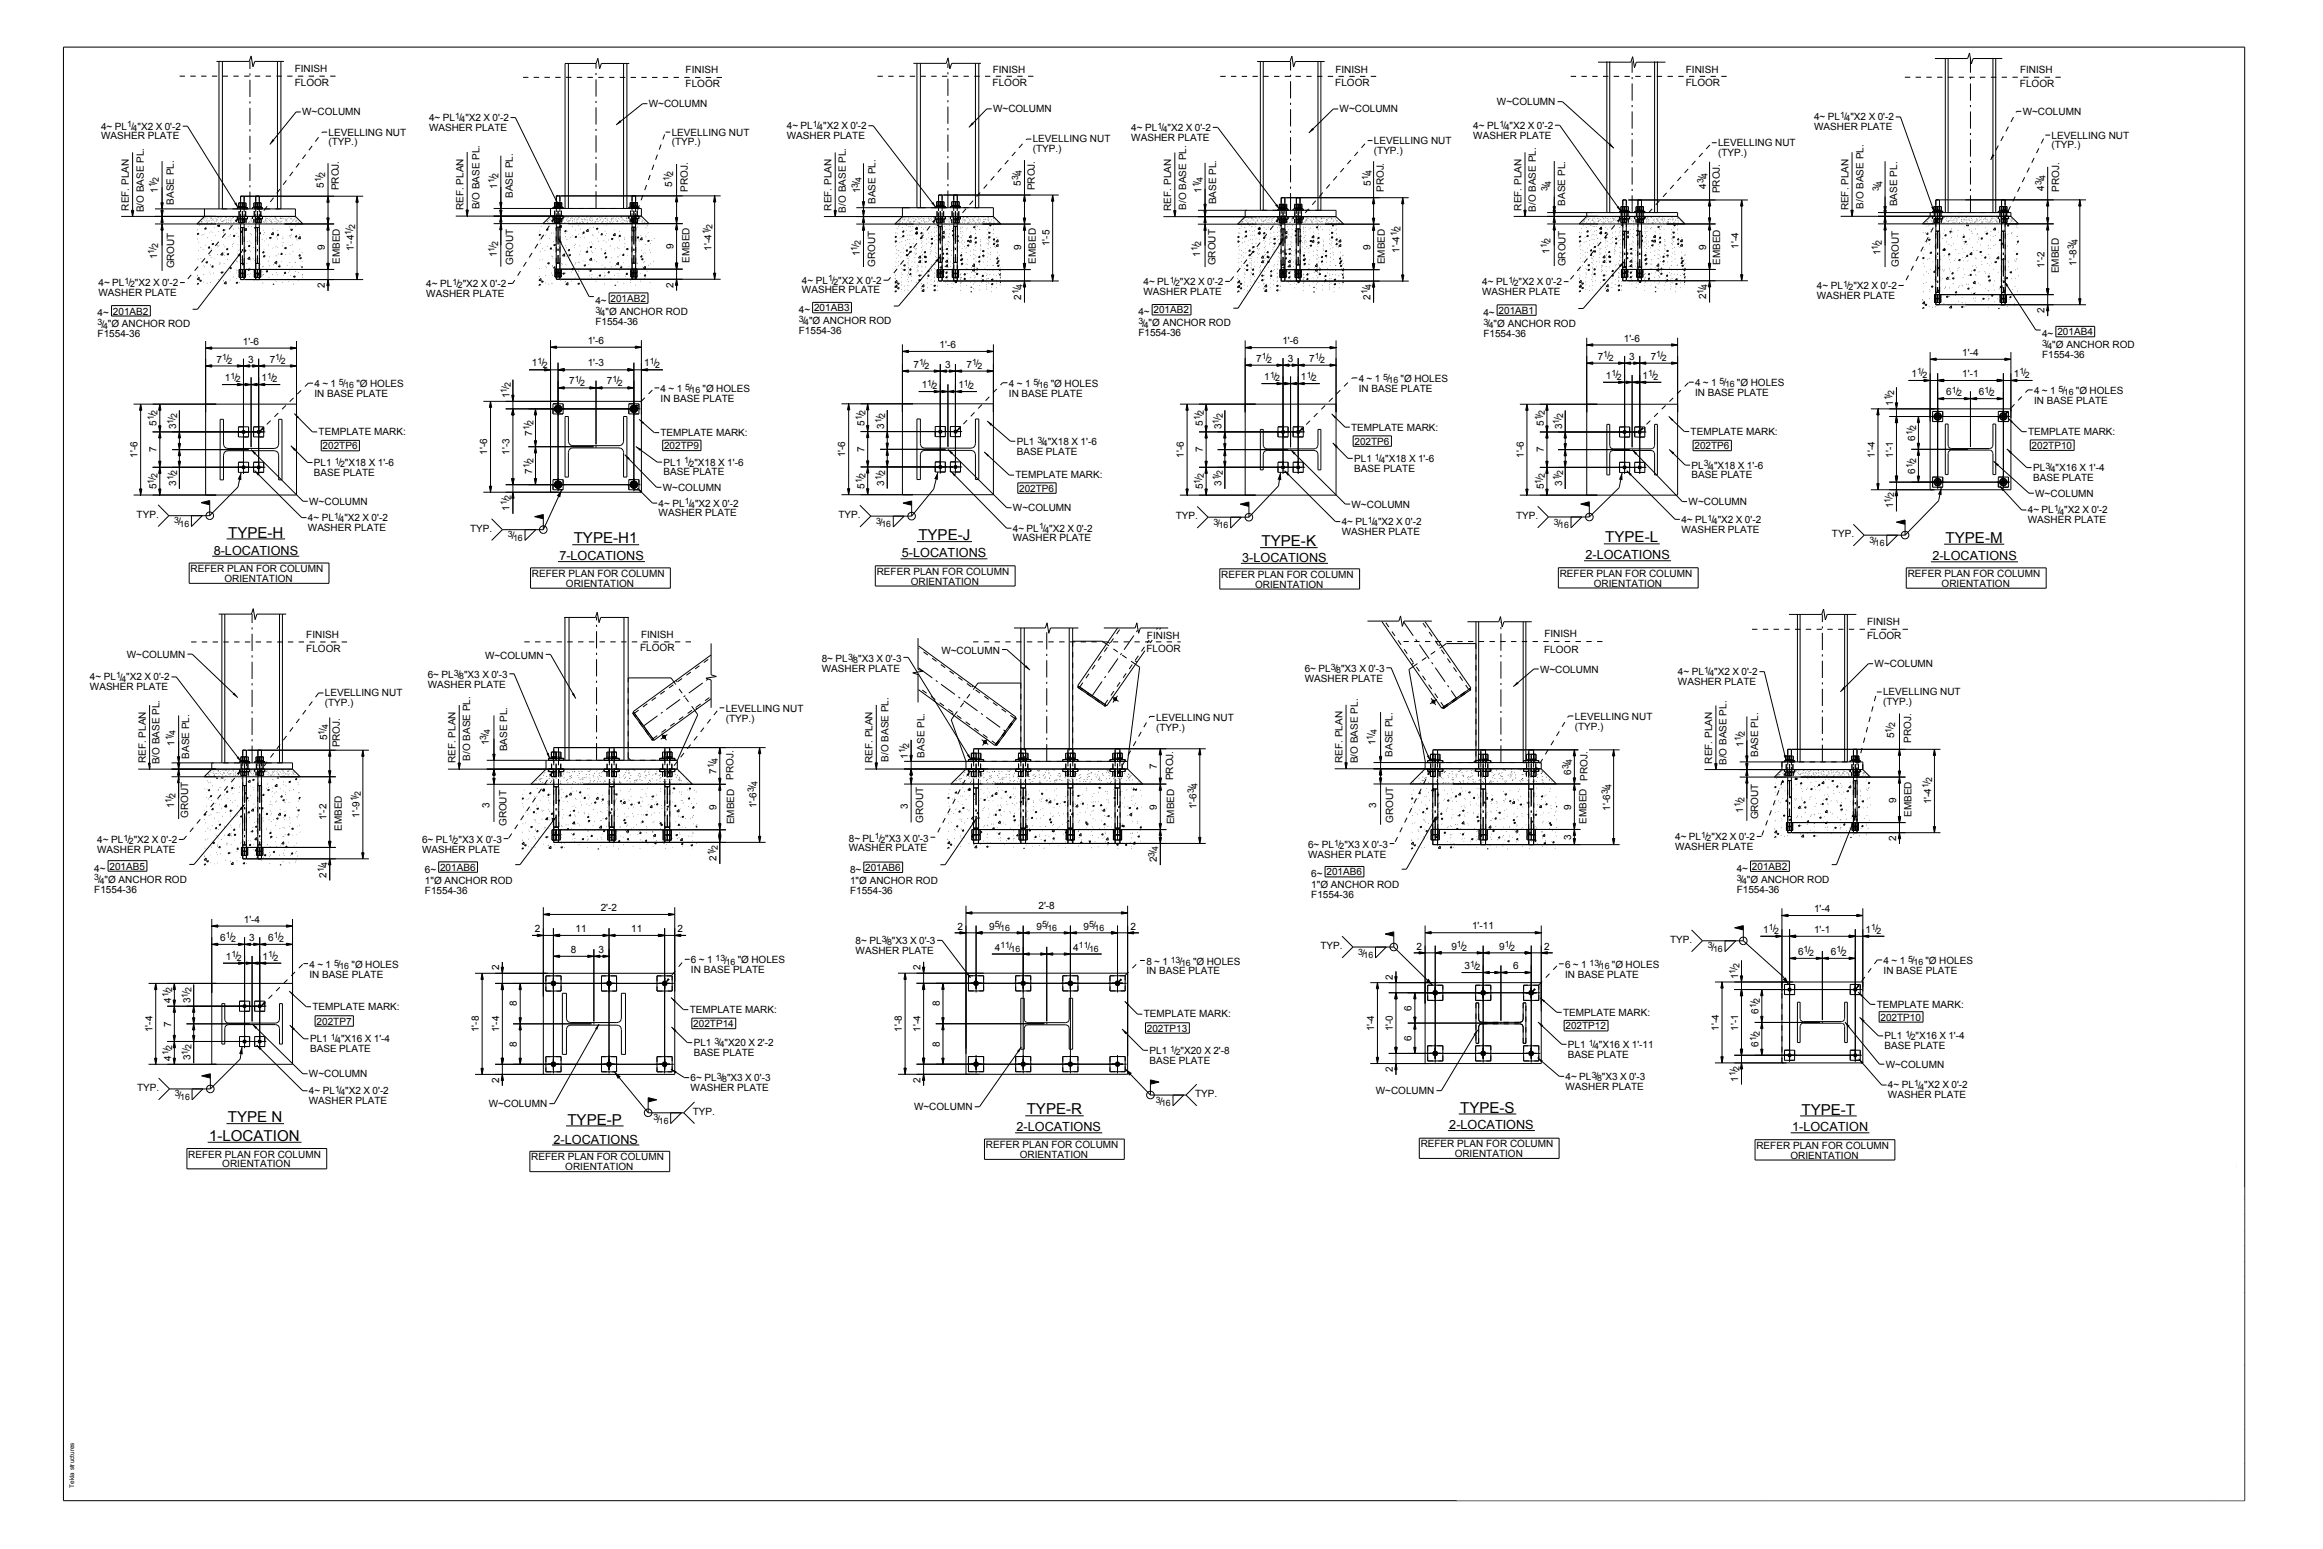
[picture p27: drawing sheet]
<svg xmlns="http://www.w3.org/2000/svg" width="914mm" height="610mm" viewBox="0 0 914 610" stroke-linecap="round" stroke-linejoin="round" font-family="sans-serif">
<defs><g id="words">
<g font-size="5.9">
<text x="89.8" y="211.5">TYPE-H</text>
<text x="225.8" y="213.8">TYPE-H1</text>
<text x="361.5" y="212.6">TYPE-J</text>
<text x="496.6" y="215">TYPE-K</text>
<text x="631.9" y="213.5">TYPE-L</text>
<text x="765.9" y="213.6">TYPE-M</text>
<text x="574.8" y="437.9">TYPE-S</text>
<text x="89.7" y="441.7">TYPE N</text>
<text x="223.4" y="442.6">TYPE-P</text>
<text x="404.2" y="438.5">TYPE-R</text>
<text x="709.1" y="438.6">TYPE-T</text>
<text x="82.3" y="449">1-LOCATION</text>
</g>
<g font-size="5">
<text x="84.1" y="218.4">8-LOCATIONS</text>
<text x="220.2" y="220.5">7-LOCATIONS</text>
<text x="355" y="219.3">5-LOCATIONS</text>
<text x="489" y="221.1">3-LOCATIONS</text>
<text x="624.1" y="220.1">2-LOCATIONS</text>
<text x="760.6" y="220.5">2-LOCATIONS</text>
<text x="400.1" y="445.3">2-LOCATIONS</text>
<text x="570.5" y="444.4">2-LOCATIONS</text>
<text x="705.4" y="445.3">1-LOCATION</text>
<text x="217.9" y="450">2-LOCATIONS</text>
</g>
<g font-size="4.1">
<text x="609.9" y="73.6" transform="rotate(-90 609.9 73.6)">/</text>
<text x="740.3" y="73.8" transform="rotate(-90 740.3 73.8)">/</text>
<text x="235.9" y="124">/ &quot;Ø ANCHOR ROD</text>
<text x="40" y="128.9">/ &quot;Ø ANCHOR ROD</text>
<text x="316" y="127.7">/ &quot;Ø ANCHOR ROD</text>
<text x="449.6" y="128.5">/ &quot;Ø ANCHOR ROD</text>
<text x="585.4" y="128.7">/ &quot;Ø ANCHOR ROD</text>
<text x="805.3" y="137.1">/ &quot;Ø ANCHOR ROD</text>
<text x="70.1" y="206.8">/</text>
<text x="346.4" y="207">/</text>
<text x="479.1" y="207.4">/</text>
<text x="613.2" y="207.3">/</text>
<text x="201.4" y="212.3">/</text>
<text x="737.4" y="214.4">/</text>
<text x="38.7" y="347.4">/ &quot;Ø ANCHOR ROD</text>
<text x="685.2" y="347.5">/ &quot;Ø ANCHOR ROD</text>
<text x="397.2" y="373.9">/</text>
<text x="428.1" y="373.9">/</text>
<text x="536.2" y="376.6">/</text>
<text x="673.7" y="374.1">/</text>
<text x="285.1" y="379.2">/</text>
<text x="464.3" y="379.7">/</text>
<text x="629.2" y="381">/</text>
<text x="70.3" y="432.4">/</text>
<text x="456.5" y="434.8">/</text>
<text x="258.7" y="441.8">/</text>
</g>
<g font-size="3.9">
<text x="116" y="28.5">FINISH</text>
<text x="269.9" y="28.7">FINISH</text>
<text x="390.8" y="28.5">FINISH</text>
<text x="525.7" y="28.5">FINISH</text>
<text x="663.6" y="28.5">FINISH</text>
<text x="795.1" y="28.9">FINISH</text>
<text x="116" y="34">FLOOR</text>
<text x="269.9" y="34.4">FLOOR</text>
<text x="390.7" y="34">FLOOR</text>
<text x="525.6" y="34">FLOOR</text>
<text x="663.6" y="34">FLOOR</text>
<text x="795.1" y="34.3">FLOOR</text>
<text x="589.2" y="41.4">W~COLUMN</text>
<text x="119" y="45.4">W~COLUMN</text>
<text x="168.9" y="47.6">4~ PL / &quot;X2 X 0'-2</text>
<text x="255.4" y="42.2">W~COLUMN</text>
<text x="390.9" y="44.2">W~COLUMN</text>
<text x="527.3" y="44.2">W~COLUMN</text>
<text x="714.1" y="47.4">4~ PL / &quot;X2 X 0'-2</text>
<text x="796.2" y="45.2">W~COLUMN</text>
<text x="39.8" y="51">4~ PL / &quot;X2 X 0'-2</text>
<text x="129.3" y="53.3">LEVELLING NUT</text>
<text x="168.9" y="51.5">WASHER PLATE</text>
<text x="264.4" y="53.3">LEVELLING NUT</text>
<text x="309.7" y="50.8">4~ PL / &quot;X2 X 0'-2</text>
<text x="445.3" y="51.5">4~ PL / &quot;X2 X 0'-2</text>
<text x="579.9" y="50.6">4~ PL / &quot;X2 X 0'-2</text>
<text x="714.1" y="51.2">WASHER PLATE</text>
<text x="39.8" y="54.9">WASHER PLATE</text>
<text x="129.3" y="57.2">(TYP.)</text>
<text x="264.4" y="57.2">(TYP.)</text>
<text x="309.7" y="54.7">WASHER PLATE</text>
<text x="406.5" y="56">LEVELLING NUT</text>
<text x="406.5" y="59.9">(TYP.)</text>
<text x="445.3" y="55.3">WASHER PLATE</text>
<text x="540.8" y="56.7">LEVELLING NUT</text>
<text x="579.9" y="54.5">WASHER PLATE</text>
<text x="676.3" y="57.5">LEVELLING NUT</text>
<text x="807.6" y="54.5">LEVELLING NUT</text>
<text x="807.6" y="58.4">(TYP.)</text>
<text x="540.8" y="60.6">(TYP.)</text>
<text x="676.3" y="61.4">(TYP.)</text>
<text x="62.1" y="75.9" transform="rotate(-90 62.1 75.9)">1 /</text>
<text x="127.5" y="73.9" transform="rotate(-90 127.5 73.9)">5 /</text>
<text x="133.4" y="74.9" transform="rotate(-90 133.4 74.9)">PROJ.</text>
<text x="195.7" y="74.3" transform="rotate(-90 195.7 74.3)">1 /</text>
<text x="201.8" y="77.9" transform="rotate(-90 201.8 77.9)">BASE PL.</text>
<text x="264.5" y="73.5" transform="rotate(-90 264.5 73.5)">5 /</text>
<text x="270.7" y="75.4" transform="rotate(-90 270.7 75.4)">PROJ.</text>
<text x="338.6" y="76.1" transform="rotate(-90 338.6 76.1)">1 /</text>
<text x="401.8" y="73.2" transform="rotate(-90 401.8 73.2)">5 /</text>
<text x="407.4" y="74.8" transform="rotate(-90 407.4 74.8)">PROJ.</text>
<text x="472.9" y="76" transform="rotate(-90 472.9 76)">1 /</text>
<text x="539.6" y="73.2" transform="rotate(-90 539.6 73.2)">5 /</text>
<text x="544.7" y="75.6" transform="rotate(-90 544.7 75.6)">PROJ.</text>
<text x="671.7" y="74.3" transform="rotate(-90 671.7 74.3)">4 /</text>
<text x="677" y="76.1" transform="rotate(-90 677 76.1)">PROJ.</text>
<text x="804.7" y="75" transform="rotate(-90 804.7 75)">4 /</text>
<text x="810.6" y="75.6" transform="rotate(-90 810.6 75.6)">PROJ.</text>
<text x="50.7" y="82.8" transform="rotate(-90 50.7 82.8)">REF. PLAN</text>
<text x="56.6" y="83.6" transform="rotate(-90 56.6 83.6)">B/O BASE PL.</text>
<text x="68.4" y="80.6" transform="rotate(-90 68.4 80.6)">BASE PL.</text>
<text x="182.5" y="82.7" transform="rotate(-90 182.5 82.7)">REF. PLAN</text>
<text x="188.8" y="82.4" transform="rotate(-90 188.8 82.4)">B/O BASE PL.</text>
<text x="327.3" y="82.9" transform="rotate(-90 327.3 82.9)">REF. PLAN</text>
<text x="333" y="83.7" transform="rotate(-90 333 83.7)">B/O BASE PL.</text>
<text x="344.6" y="80.3" transform="rotate(-90 344.6 80.3)">BASE PL.</text>
<text x="461" y="82.9" transform="rotate(-90 461 82.9)">REF. PLAN</text>
<text x="466.9" y="82.6" transform="rotate(-90 466.9 82.6)">B/O BASE PL.</text>
<text x="478.7" y="80.4" transform="rotate(-90 478.7 80.4)">BASE PL.</text>
<text x="598.8" y="82.8" transform="rotate(-90 598.8 82.8)">REF. PLAN</text>
<text x="604.5" y="83.4" transform="rotate(-90 604.5 83.4)">B/O BASE PL.</text>
<text x="616.1" y="80.9" transform="rotate(-90 616.1 80.9)">BASE PL.</text>
<text x="727.6" y="82.8" transform="rotate(-90 727.6 82.8)">REF. PLAN</text>
<text x="733.6" y="82.3" transform="rotate(-90 733.6 82.3)">B/O BASE PL.</text>
<text x="746.8" y="81.2" transform="rotate(-90 746.8 81.2)">BASE PL.</text>
<text x="127.8" y="98.2" transform="rotate(-90 127.8 98.2)">9</text>
<text x="139.3" y="98.9" transform="rotate(-90 139.3 98.9)">1'-4 /</text>
<text x="195.6" y="101.3" transform="rotate(-90 195.6 101.3)">1 /</text>
<text x="265" y="98.1" transform="rotate(-90 265 98.1)">9</text>
<text x="280" y="98.8" transform="rotate(-90 280 98.8)">1'-4 /</text>
<text x="338.5" y="100.9" transform="rotate(-90 338.5 100.9)">1 /</text>
<text x="402" y="98.3" transform="rotate(-90 402 98.3)">9</text>
<text x="413.1" y="96.9" transform="rotate(-90 413.1 96.9)">1'-5</text>
<text x="472.4" y="101.1" transform="rotate(-90 472.4 101.1)">1 /</text>
<text x="539.4" y="98.3" transform="rotate(-90 539.4 98.3)">9</text>
<text x="550.9" y="99.5" transform="rotate(-90 550.9 99.5)">1'-4 /</text>
<text x="609.9" y="99.9" transform="rotate(-90 609.9 99.9)">1 /</text>
<text x="671.7" y="98.2" transform="rotate(-90 671.7 98.2)">9</text>
<text x="684.3" y="97.9" transform="rotate(-90 684.3 97.9)">1'-4</text>
<text x="740.2" y="100.5" transform="rotate(-90 740.2 100.5)">1 /</text>
<text x="61.8" y="102" transform="rotate(-90 61.8 102)">1 /</text>
<text x="68.6" y="105.7" transform="rotate(-90 68.6 105.7)">GROUT</text>
<text x="133.7" y="103.9" transform="rotate(-90 133.7 103.9)">EMBED</text>
<text x="202" y="104.1" transform="rotate(-90 202 104.1)">GROUT</text>
<text x="271.4" y="103.5" transform="rotate(-90 271.4 103.5)">EMBED</text>
<text x="344.6" y="104.9" transform="rotate(-90 344.6 104.9)">GROUT</text>
<text x="407.8" y="103.8" transform="rotate(-90 407.8 103.8)">EMBED</text>
<text x="478.4" y="104.4" transform="rotate(-90 478.4 104.4)">GROUT</text>
<text x="545.1" y="104.1" transform="rotate(-90 545.1 104.1)">EMBED</text>
<text x="616.3" y="104.9" transform="rotate(-90 616.3 104.9)">GROUT</text>
<text x="677.2" y="104.3" transform="rotate(-90 677.2 104.3)">EMBED</text>
<text x="747.4" y="104.9" transform="rotate(-90 747.4 104.9)">GROUT</text>
<text x="804.7" y="105.3" transform="rotate(-90 804.7 105.3)">1'-2</text>
<text x="810.5" y="107.6" transform="rotate(-90 810.5 107.6)">EMBED</text>
<text x="817.4" y="104.6" transform="rotate(-90 817.4 104.6)">1'-8 /</text>
<text x="38.8" y="112.6">4~ PL / &quot;X2 X 0'-2</text>
<text x="127.8" y="113.4" transform="rotate(-90 127.8 113.4)">2</text>
<text x="167.8" y="112.9">4~ PL / &quot;X2 X 0'-2</text>
<text x="265" y="113.2" transform="rotate(-90 265 113.2)">2</text>
<text x="315.7" y="111.6">4~ PL / &quot;X2 X 0'-2</text>
<text x="450.1" y="112.1">4~ PL / &quot;X2 X 0'-2</text>
<text x="583.4" y="112.2">4~ PL / &quot;X2 X 0'-2</text>
<text x="715.2" y="113.7">4~ PL / &quot;X2 X 0'-2</text>
<text x="38.8" y="116.4">WASHER PLATE</text>
<text x="167.8" y="116.8">WASHER PLATE</text>
<text x="234.4" y="119.5">4~</text>
<text x="240.3" y="118.8">201AB2</text>
<text x="315.7" y="115.5">WASHER PLATE</text>
<text x="402" y="117.9" transform="rotate(-90 402 117.9)">2 /</text>
<text x="450.1" y="116">WASHER PLATE</text>
<text x="539.4" y="117.9" transform="rotate(-90 539.4 117.9)">2 /</text>
<text x="583.4" y="116.1">WASHER PLATE</text>
<text x="671.7" y="117.9" transform="rotate(-90 671.7 117.9)">2 /</text>
<text x="715.2" y="117.6">WASHER PLATE</text>
<text x="38.4" y="124.5">4~</text>
<text x="44.4" y="123.8">201AB2</text>
<text x="314.5" y="123.3">4~</text>
<text x="320.4" y="122.6">201AB3</text>
<text x="448.1" y="124.1">4~</text>
<text x="454.1" y="123.4">201AB2</text>
<text x="583.9" y="124.2">4~</text>
<text x="589.9" y="123.5">201AB1</text>
<text x="804.7" y="123.3" transform="rotate(-90 804.7 123.3)">2</text>
<text x="234.4" y="127.8">F1554-36</text>
<text x="314.5" y="131.5">F1554-36</text>
<text x="809.8" y="132">201AB4</text>
<text x="38.4" y="132.8">F1554-36</text>
<text x="95.6" y="135.7">1'-6</text>
<text x="231.4" y="135.3">1'-6</text>
<text x="369.9" y="137">1'-6</text>
<text x="448.1" y="132.3">F1554-36</text>
<text x="504.8" y="135.5">1'-6</text>
<text x="583.9" y="132.5">F1554-36</text>
<text x="639.2" y="134.5">1'-6</text>
<text x="803.8" y="132.7">4~</text>
<text x="85.3" y="142.7">7 /</text>
<text x="97.7" y="142.7">3</text>
<text x="106.2" y="142.7">7 /</text>
<text x="494.5" y="142.4">7 /</text>
<text x="506.9" y="142.4">3</text>
<text x="515.3" y="142.4">7 /</text>
<text x="628.9" y="141.6">7 /</text>
<text x="641.3" y="141.6">3</text>
<text x="649.8" y="141.6">7 /</text>
<text x="772.4" y="140.1">1'-4</text>
<text x="803.8" y="140.9">F1554-36</text>
<text x="88.5" y="150">1 /</text>
<text x="102.9" y="150">1 /</text>
<text x="209.3" y="144.2">1 /</text>
<text x="231.4" y="144.2">1'-3</text>
<text x="253.6" y="144.2">1 /</text>
<text x="359.6" y="144.7">7 /</text>
<text x="372" y="144.7">3</text>
<text x="380.4" y="144.7">7 /</text>
<text x="497.7" y="149.6">1 /</text>
<text x="512.1" y="149.6">1 /</text>
<text x="632.1" y="149.1">1 /</text>
<text x="646.6" y="149.1">1 /</text>
<text x="752.4" y="148.4">1 /</text>
<text x="772.4" y="148.4">1'-1</text>
<text x="792.7" y="148.4">1 /</text>
<text x="123.8" y="152.4">4 ~ 1 /</text>
<text x="140.3" y="152.4">&quot;Ø HOLES</text>
<text x="224" y="151.3">7 /</text>
<text x="238.9" y="151.3">7 /</text>
<text x="260.1" y="154.3">4 ~ 1 /</text>
<text x="276.6" y="154.3">&quot;Ø HOLES</text>
<text x="362.8" y="152.8">1 /</text>
<text x="377.2" y="152.8">1 /</text>
<text x="397.1" y="152.3">4 ~ 1 /</text>
<text x="413.6" y="152.3">&quot;Ø HOLES</text>
<text x="534.8" y="150.4">4 ~ 1 /</text>
<text x="534.8" y="154.2">IN BASE PLATE</text>
<text x="551.3" y="150.4">&quot;Ø HOLES</text>
<text x="667.3" y="152">4 ~ 1 /</text>
<text x="667.3" y="155.9">IN BASE PLATE</text>
<text x="683.7" y="152">&quot;Ø HOLES</text>
<text x="766.1" y="155.6">6 /</text>
<text x="779" y="155.6">6 /</text>
<text x="800.7" y="155.1">4 ~ 1 /</text>
<text x="817.2" y="155.1">&quot;Ø HOLES</text>
<text x="123.8" y="156.3">IN BASE PLATE</text>
<text x="200.6" y="156.8" transform="rotate(-90 200.6 156.8)">1 /</text>
<text x="260.1" y="158.2">IN BASE PLATE</text>
<text x="397.1" y="156.1">IN BASE PLATE</text>
<text x="745.2" y="159.8" transform="rotate(-90 745.2 159.8)">1 /</text>
<text x="800.7" y="159">IN BASE PLATE</text>
<text x="61.6" y="167.6" transform="rotate(-90 61.6 167.6)">5 /</text>
<text x="340.3" y="167.5" transform="rotate(-90 340.3 167.5)">5 /</text>
<text x="473.5" y="167.6" transform="rotate(-90 473.5 167.6)">5 /</text>
<text x="607.7" y="167.6" transform="rotate(-90 607.7 167.6)">5 /</text>
<text x="69.3" y="168.9" transform="rotate(-90 69.3 168.9)">3 /</text>
<text x="125.4" y="171.3">TEMPLATE MARK:</text>
<text x="209.5" y="171.5" transform="rotate(-90 209.5 171.5)">7 /</text>
<text x="260" y="171.6">TEMPLATE MARK:</text>
<text x="348" y="168.7" transform="rotate(-90 348 168.7)">3 /</text>
<text x="480.9" y="168.9" transform="rotate(-90 480.9 168.9)">3 /</text>
<text x="531.9" y="169.5">TEMPLATE MARK:</text>
<text x="614.8" y="168.9" transform="rotate(-90 614.8 168.9)">3 /</text>
<text x="665.5" y="171.2">TEMPLATE MARK:</text>
<text x="753.9" y="173.5" transform="rotate(-90 753.9 173.5)">6 /</text>
<text x="798.4" y="171.2">TEMPLATE MARK:</text>
<text x="61.6" y="178.1" transform="rotate(-90 61.6 178.1)">7</text>
<text x="127" y="176.9">202TP6</text>
<text x="191.8" y="179.1" transform="rotate(-90 191.8 179.1)">1'-6</text>
<text x="200.6" y="179.1" transform="rotate(-90 200.6 179.1)">1'-3</text>
<text x="261.4" y="176.8">202TP9</text>
<text x="340.3" y="177.9" transform="rotate(-90 340.3 177.9)">7</text>
<text x="400.2" y="175">PL1 / &quot;X18 X 1'-6</text>
<text x="400.2" y="178.9">BASE PLATE</text>
<text x="473.5" y="178.1" transform="rotate(-90 473.5 178.1)">7</text>
<text x="533.2" y="175.1">202TP6</text>
<text x="607.7" y="178.1" transform="rotate(-90 607.7 178.1)">7</text>
<text x="667" y="176.8">202TP6</text>
<text x="799.7" y="176.7">202TP10</text>
<text x="54.1" y="180.2" transform="rotate(-90 54.1 180.2)">1'-6</text>
<text x="123.6" y="183.4">PL1 / &quot;X18 X 1'-6</text>
<text x="261.2" y="183.2">PL1 / &quot;X18 X 1'-6</text>
<text x="332.7" y="180" transform="rotate(-90 332.7 180)">1'-6</text>
<text x="466" y="180.2" transform="rotate(-90 466 180.2)">1'-6</text>
<text x="533.1" y="181.7">PL1 / &quot;X18 X 1'-6</text>
<text x="533.1" y="185.6">BASE PLATE</text>
<text x="599.8" y="180.2" transform="rotate(-90 599.8 180.2)">1'-6</text>
<text x="665.8" y="184.4">PL / &quot;X18 X 1'-6</text>
<text x="738" y="180.1" transform="rotate(-90 738 180.1)">1'-4</text>
<text x="745.2" y="180.1" transform="rotate(-90 745.2 180.1)">1'-1</text>
<text x="800.3" y="185.4">PL / &quot;X16 X 1'-4</text>
<text x="69.3" y="191.3" transform="rotate(-90 69.3 191.3)">3 /</text>
<text x="123.6" y="187.2">BASE PLATE</text>
<text x="209.5" y="186.4" transform="rotate(-90 209.5 186.4)">7 /</text>
<text x="261.2" y="187.1">BASE PLATE</text>
<text x="348" y="191.1" transform="rotate(-90 348 191.1)">3 /</text>
<text x="399.7" y="188.3">TEMPLATE MARK:</text>
<text x="480.9" y="191.3" transform="rotate(-90 480.9 191.3)">3 /</text>
<text x="614.8" y="191.3" transform="rotate(-90 614.8 191.3)">3 /</text>
<text x="665.8" y="188.3">BASE PLATE</text>
<text x="753.9" y="186.4" transform="rotate(-90 753.9 186.4)">6 /</text>
<text x="800.3" y="189.2">BASE PLATE</text>
<text x="61.6" y="192.5" transform="rotate(-90 61.6 192.5)">5 /</text>
<text x="260.9" y="193.1">W~COLUMN</text>
<text x="340.3" y="192.4" transform="rotate(-90 340.3 192.4)">5 /</text>
<text x="401.2" y="193.6">202TP6</text>
<text x="473.5" y="192.5" transform="rotate(-90 473.5 192.5)">5 /</text>
<text x="607.7" y="192.5" transform="rotate(-90 607.7 192.5)">5 /</text>
<text x="801.1" y="195.5">W~COLUMN</text>
<text x="53.8" y="203.8">TYP.</text>
<text x="121.7" y="198.6">W~COLUMN</text>
<text x="200.6" y="201.1" transform="rotate(-90 200.6 201.1)">1 /</text>
<text x="259.2" y="199.3">4~ PL / &quot;X2 X 0'-2</text>
<text x="259.2" y="203.2">WASHER PLATE</text>
<text x="398.7" y="201.2">W~COLUMN</text>
<text x="532" y="199.7">W~COLUMN</text>
<text x="664.7" y="198.8">W~COLUMN</text>
<text x="745.2" y="200.1" transform="rotate(-90 745.2 200.1)">1 /</text>
<text x="798.2" y="202.1">4~ PL / &quot;X2 X 0'-2</text>
<text x="121.2" y="205.1">4~ PL / &quot;X2 X 0'-2</text>
<text x="121.2" y="208.9">WASHER PLATE</text>
<text x="185.1" y="209.3">TYP.</text>
<text x="330" y="204">TYP.</text>
<text x="398.7" y="209.2">4~ PL / &quot;X2 X 0'-2</text>
<text x="462.8" y="204.4">TYP.</text>
<text x="528.2" y="206.6">4~ PL / &quot;X2 X 0'-2</text>
<text x="596.8" y="204.3">TYP.</text>
<text x="661.8" y="205.7">4~ PL / &quot;X2 X 0'-2</text>
<text x="661.8" y="209.6">WASHER PLATE</text>
<text x="798.2" y="205.9">WASHER PLATE</text>
<text x="398.7" y="213.1">WASHER PLATE</text>
<text x="528.2" y="210.5">WASHER PLATE</text>
<text x="721.1" y="211.5">TYP.</text>
<text x="75" y="225.1">REFER PLAN FOR COLUMN</text>
<text x="209.4" y="227">REFER PLAN FOR COLUMN</text>
<text x="345.1" y="226.2">REFER PLAN FOR COLUMN</text>
<text x="480.7" y="227.4">REFER PLAN FOR COLUMN</text>
<text x="614" y="226.9">REFER PLAN FOR COLUMN</text>
<text x="751" y="227">REFER PLAN FOR COLUMN</text>
<text x="88.4" y="229">ORIENTATION</text>
<text x="222.8" y="230.9">ORIENTATION</text>
<text x="358.5" y="230.1">ORIENTATION</text>
<text x="494.1" y="231.3">ORIENTATION</text>
<text x="627.3" y="230.8">ORIENTATION</text>
<text x="764.3" y="230.9">ORIENTATION</text>
<text x="120.6" y="251.1">FINISH</text>
<text x="252.3" y="251">FINISH</text>
<text x="451.5" y="251.3">FINISH</text>
<text x="607.9" y="250.7">FINISH</text>
<text x="734.9" y="251.6">FLOOR</text>
<text x="735" y="246.1">FINISH</text>
<text x="120.6" y="256.6">FLOOR</text>
<text x="252" y="256.2">FLOOR</text>
<text x="370.5" y="257.3">W~COLUMN</text>
<text x="451.3" y="256.6">FLOOR</text>
<text x="607.8" y="257">FLOOR</text>
<text x="49.9" y="258.8">W~COLUMN</text>
<text x="190.9" y="259.2">W~COLUMN</text>
<text x="323.5" y="260.4">8~ PL / &quot;X3 X 0'-3</text>
<text x="737.9" y="262.6">W~COLUMN</text>
<text x="35.4" y="267.8">4~ PL / &quot;X2 X 0'-2</text>
<text x="168.4" y="266.9">6~ PL / &quot;X3 X 0'-3</text>
<text x="323.5" y="264.3">WASHER PLATE</text>
<text x="513.6" y="264.5">6~ PL / &quot;X3 X 0'-3</text>
<text x="513.6" y="268.4">WASHER PLATE</text>
<text x="606.2" y="265">W~COLUMN</text>
<text x="660.5" y="265.7">4~ PL / &quot;X2 X 0'-2</text>
<text x="660.5" y="269.6">WASHER PLATE</text>
<text x="35.4" y="271.7">WASHER PLATE</text>
<text x="127.8" y="274.1">LEVELLING NUT</text>
<text x="168.4" y="270.8">WASHER PLATE</text>
<text x="741.2" y="273.7">LEVELLING NUT</text>
<text x="127.8" y="278">(TYP.)</text>
<text x="285.7" y="280.3">LEVELLING NUT</text>
<text x="741.2" y="277.6">(TYP.)</text>
<text x="285.7" y="284.1">(TYP.)</text>
<text x="455.1" y="283.6">LEVELLING NUT</text>
<text x="455.1" y="287.5">(TYP.)</text>
<text x="619.9" y="283.5">LEVELLING NUT</text>
<text x="619.9" y="287.4">(TYP.)</text>
<text x="68.7" y="293.6" transform="rotate(-90 68.7 293.6)">1 /</text>
<text x="128.7" y="291.3" transform="rotate(-90 128.7 291.3)">5 /</text>
<text x="192.4" y="293.3" transform="rotate(-90 192.4 293.3)">1 /</text>
<text x="541.4" y="293.4" transform="rotate(-90 541.4 293.4)">1 /</text>
<text x="686.3" y="293.9" transform="rotate(-90 686.3 293.9)">1 /</text>
<text x="745.6" y="290.5" transform="rotate(-90 745.6 290.5)">5 /</text>
<text x="752.3" y="292.4" transform="rotate(-90 752.3 292.4)">PROJ.</text>
<text x="74.4" y="298.6" transform="rotate(-90 74.4 298.6)">BASE PL.</text>
<text x="133.8" y="294.1" transform="rotate(-90 133.8 294.1)">PROJ.</text>
<text x="185.1" y="299.4" transform="rotate(-90 185.1 299.4)">B/O BASE PL.</text>
<text x="199.6" y="295.7" transform="rotate(-90 199.6 295.7)">BASE PL.</text>
<text x="349.7" y="299.8" transform="rotate(-90 349.7 299.8)">B/O BASE PL.</text>
<text x="357.4" y="298.5" transform="rotate(-90 357.4 298.5)">1 /</text>
<text x="363.9" y="298.1" transform="rotate(-90 363.9 298.1)">BASE PL.</text>
<text x="548.2" y="297.8" transform="rotate(-90 548.2 297.8)">BASE PL.</text>
<text x="692" y="297.9" transform="rotate(-90 692 297.9)">BASE PL.</text>
<text x="57.4" y="300.4" transform="rotate(-90 57.4 300.4)">REF. PLAN</text>
<text x="62.7" y="300.8" transform="rotate(-90 62.7 300.8)">B/O BASE PL.</text>
<text x="179.3" y="300.4" transform="rotate(-90 179.3 300.4)">REF. PLAN</text>
<text x="282.1" y="304.5" transform="rotate(-90 282.1 304.5)">7 /</text>
<text x="343.5" y="300.3" transform="rotate(-90 343.5 300.3)">REF. PLAN</text>
<text x="455.4" y="302.7" transform="rotate(-90 455.4 302.7)">7</text>
<text x="528.4" y="300.2" transform="rotate(-90 528.4 300.2)">REF. PLAN</text>
<text x="534.5" y="300.4" transform="rotate(-90 534.5 300.4)">B/O BASE PL.</text>
<text x="618.4" y="304.9" transform="rotate(-90 618.4 304.9)">6 /</text>
<text x="674" y="300.5" transform="rotate(-90 674 300.5)">REF. PLAN</text>
<text x="679.7" y="301.1" transform="rotate(-90 679.7 301.1)">B/O BASE PL.</text>
<text x="288.7" y="306.8" transform="rotate(-90 288.7 306.8)">PROJ.</text>
<text x="461.9" y="307" transform="rotate(-90 461.9 307)">PROJ.</text>
<text x="624.9" y="307.2" transform="rotate(-90 624.9 307.2)">PROJ.</text>
<text x="192.7" y="317.8" transform="rotate(-90 192.7 317.8)">3</text>
<text x="541.7" y="317.9" transform="rotate(-90 541.7 317.9)">3</text>
<text x="746.4" y="315.9" transform="rotate(-90 746.4 315.9)">9</text>
<text x="760.1" y="316.6" transform="rotate(-90 760.1 316.6)">1'-4 /</text>
<text x="68.6" y="318.2" transform="rotate(-90 68.6 318.2)">1 /</text>
<text x="74.1" y="321.9" transform="rotate(-90 74.1 321.9)">GROUT</text>
<text x="128.5" y="322.8" transform="rotate(-90 128.5 322.8)">1'-2</text>
<text x="141.6" y="321.9" transform="rotate(-90 141.6 321.9)">1'-9 /</text>
<text x="282.1" y="318.7" transform="rotate(-90 282.1 318.7)">9</text>
<text x="297.7" y="318.1" transform="rotate(-90 297.7 318.1)">1'-6 /</text>
<text x="357.4" y="318.3" transform="rotate(-90 357.4 318.3)">3</text>
<text x="363.3" y="323.7" transform="rotate(-90 363.3 323.7)">GROUT</text>
<text x="455.4" y="318.6" transform="rotate(-90 455.4 318.6)">9</text>
<text x="471" y="318.6" transform="rotate(-90 471 318.6)">1'-6 /</text>
<text x="548.3" y="323.9" transform="rotate(-90 548.3 323.9)">GROUT</text>
<text x="618.4" y="318.6" transform="rotate(-90 618.4 318.6)">9</text>
<text x="633.9" y="319" transform="rotate(-90 633.9 319)">1'-6 /</text>
<text x="686.2" y="319.8" transform="rotate(-90 686.2 319.8)">1 /</text>
<text x="692.1" y="322.5" transform="rotate(-90 692.1 322.5)">GROUT</text>
<text x="752.5" y="321.5" transform="rotate(-90 752.5 321.5)">EMBED</text>
<text x="134.5" y="327" transform="rotate(-90 134.5 327)">EMBED</text>
<text x="199.3" y="325.2" transform="rotate(-90 199.3 325.2)">GROUT</text>
<text x="289" y="324.4" transform="rotate(-90 289 324.4)">EMBED</text>
<text x="462.2" y="324.4" transform="rotate(-90 462.2 324.4)">EMBED</text>
<text x="624.5" y="324.2" transform="rotate(-90 624.5 324.2)">EMBED</text>
<text x="38.3" y="331.7">4~ PL / &quot;X2 X 0'-2</text>
<text x="38.3" y="335.6">WASHER PLATE</text>
<text x="166.1" y="331.7">6~ PL / &quot;X3 X 0'-3</text>
<text x="166.1" y="335.6">WASHER PLATE</text>
<text x="334.1" y="331.2">8~ PL / &quot;X3 X 0'-3</text>
<text x="334.1" y="335.1">WASHER PLATE</text>
<text x="514.9" y="333.7">6~ PL / &quot;X3 X 0'-3</text>
<text x="618.4" y="330.5" transform="rotate(-90 618.4 330.5)">3</text>
<text x="659.4" y="330.5">4~ PL / &quot;X2 X 0'-2</text>
<text x="659.4" y="334.4">WASHER PLATE</text>
<text x="746.4" y="331" transform="rotate(-90 746.4 331)">2</text>
<text x="282.1" y="338.9" transform="rotate(-90 282.1 338.9)">2 /</text>
<text x="455.4" y="339.3" transform="rotate(-90 455.4 339.3)">2 /</text>
<text x="514.9" y="337.6">WASHER PLATE</text>
<text x="37.1" y="343">4~</text>
<text x="43.1" y="342.3">201AB5</text>
<text x="128.5" y="345.4" transform="rotate(-90 128.5 345.4)">2 /</text>
<text x="167.3" y="343.5">6~</text>
<text x="167.3" y="347.8">1&quot;Ø ANCHOR ROD</text>
<text x="173.2" y="342.7">201AB6</text>
<text x="334.6" y="343.5">8~</text>
<text x="334.6" y="347.9">1&quot;Ø ANCHOR ROD</text>
<text x="340.6" y="342.8">201AB6</text>
<text x="516.2" y="345.3">6~</text>
<text x="522.1" y="344.5">201AB6</text>
<text x="683.6" y="343.1">4~</text>
<text x="689.6" y="342.3">201AB2</text>
<text x="37.1" y="351.2">F1554-36</text>
<text x="167.3" y="351.7">F1554-36</text>
<text x="334.6" y="351.7">F1554-36</text>
<text x="516.2" y="349.6">1&quot;Ø ANCHOR ROD</text>
<text x="516.2" y="353.5">F1554-36</text>
<text x="683.6" y="351.3">F1554-36</text>
<text x="236.5" y="358.6">2'-2</text>
<text x="408.8" y="357.9">2'-8</text>
<text x="714.1" y="358.9">1'-4</text>
<text x="96" y="363.1">1'-4</text>
<text x="376.9" y="365.8">2</text>
<text x="389.4" y="365.8">9 /</text>
<text x="408" y="365.8">9 /</text>
<text x="426.5" y="365.8">9 /</text>
<text x="445" y="365.8">2</text>
<text x="579.5" y="365.8">1'-11</text>
<text x="86.7" y="370.3">6 /</text>
<text x="98.1" y="370.3">3</text>
<text x="105.6" y="370.3">6 /</text>
<text x="210.6" y="366.8">2</text>
<text x="226.6" y="366.8">11</text>
<text x="248.5" y="366.8">11</text>
<text x="266.7" y="366.8">2</text>
<text x="336.8" y="371.4">8~ PL / &quot;X3 X 0'-3</text>
<text x="657.4" y="371.1">TYP.</text>
<text x="694.1" y="367.2">1 /</text>
<text x="714.1" y="367.2">1'-1</text>
<text x="734.4" y="367.2">1 /</text>
<text x="88.9" y="377.7">1 /</text>
<text x="103.3" y="377.7">1 /</text>
<text x="224.7" y="375">8</text>
<text x="235.6" y="375">3</text>
<text x="336.8" y="375.3">WASHER PLATE</text>
<text x="391.6" y="374.1">4</text>
<text x="422.4" y="374.1">4</text>
<text x="519.8" y="373.6">TYP.</text>
<text x="557.6" y="373.7">2</text>
<text x="571.3" y="373.7">9 /</text>
<text x="590.2" y="373.7">9 /</text>
<text x="607.8" y="373.7">2</text>
<text x="707.8" y="375.8">6 /</text>
<text x="720.7" y="375.8">6 /</text>
<text x="121.8" y="380.9">4 ~ 1 /</text>
<text x="138.3" y="380.9">&quot;Ø HOLES</text>
<text x="196.5" y="381.9" transform="rotate(-90 196.5 381.9)">2</text>
<text x="272" y="379.2">6 ~ 1</text>
<text x="272" y="383">IN BASE PLATE</text>
<text x="290.4" y="379.2">&quot;Ø HOLES</text>
<text x="362.3" y="381.9" transform="rotate(-90 362.3 381.9)">2</text>
<text x="451.2" y="379.6">8 ~ 1</text>
<text x="451.2" y="383.5">IN BASE PLATE</text>
<text x="469.6" y="379.6">&quot;Ø HOLES</text>
<text x="576.5" y="381.4">3 /</text>
<text x="595.6" y="381.4">6</text>
<text x="616.1" y="381">6 ~ 1</text>
<text x="634.5" y="381">&quot;Ø HOLES</text>
<text x="741.4" y="379.4">4 ~ 1 /</text>
<text x="741.4" y="383.3">IN BASE PLATE</text>
<text x="757.9" y="379.4">&quot;Ø HOLES</text>
<text x="121.8" y="384.7">IN BASE PLATE</text>
<text x="548.2" y="385.6" transform="rotate(-90 548.2 385.6)">2</text>
<text x="616.1" y="384.8">IN BASE PLATE</text>
<text x="684.2" y="385.4" transform="rotate(-90 684.2 385.4)">1 /</text>
<text x="67.4" y="394.6" transform="rotate(-90 67.4 394.6)">4 /</text>
<text x="74.9" y="394.8" transform="rotate(-90 74.9 394.8)">3 /</text>
<text x="123" y="397.6">TEMPLATE MARK:</text>
<text x="203.5" y="396.1" transform="rotate(-90 203.5 396.1)">8</text>
<text x="271.5" y="398.7">TEMPLATE MARK:</text>
<text x="369.9" y="396" transform="rotate(-90 369.9 396)">8</text>
<text x="450.2" y="400.4">TEMPLATE MARK:</text>
<text x="555.7" y="397.8" transform="rotate(-90 555.7 397.8)">6</text>
<text x="615.3" y="399.8">TEMPLATE MARK:</text>
<text x="692.2" y="399" transform="rotate(-90 692.2 399)">6 /</text>
<text x="738.7" y="396.6">TEMPLATE MARK:</text>
<text x="740.2" y="401.7">202TP10</text>
<text x="60" y="406.2" transform="rotate(-90 60 406.2)">1'-4</text>
<text x="67.4" y="404" transform="rotate(-90 67.4 404)">7</text>
<text x="124.6" y="403.3">202TP7</text>
<text x="188.5" y="406.2" transform="rotate(-90 188.5 406.2)">1'-8</text>
<text x="196.5" y="406.2" transform="rotate(-90 196.5 406.2)">1'-4</text>
<text x="272.9" y="404.2">202TP14</text>
<text x="355" y="406.1" transform="rotate(-90 355 406.1)">1'-8</text>
<text x="362.3" y="406.1" transform="rotate(-90 362.3 406.1)">1'-4</text>
<text x="451.4" y="406.1">202TP13</text>
<text x="540.9" y="405.9" transform="rotate(-90 540.9 405.9)">1'-4</text>
<text x="548.2" y="405.9" transform="rotate(-90 548.2 405.9)">1'-0</text>
<text x="616.2" y="405.1">202TP12</text>
<text x="676.6" y="405.6" transform="rotate(-90 676.6 405.6)">1'-4</text>
<text x="684.2" y="405.6" transform="rotate(-90 684.2 405.6)">1'-1</text>
<text x="122" y="410.2">PL1 / &quot;X16 X 1'-4</text>
<text x="203.5" y="412" transform="rotate(-90 203.5 412)">8</text>
<text x="273" y="411.6">PL1 / &quot;X20 X 2'-2</text>
<text x="369.9" y="411.9" transform="rotate(-90 369.9 411.9)">8</text>
<text x="555.7" y="409.7" transform="rotate(-90 555.7 409.7)">6</text>
<text x="617.2" y="412.3">PL1 / &quot;X16 X 1'-11</text>
<text x="692.2" y="411.9" transform="rotate(-90 692.2 411.9)">6 /</text>
<text x="741.8" y="409">PL1 / &quot;X16 X 1'-4</text>
<text x="741.8" y="412.9">BASE PLATE</text>
<text x="67.4" y="417.5" transform="rotate(-90 67.4 417.5)">4 /</text>
<text x="74.9" y="417.2" transform="rotate(-90 74.9 417.2)">3 /</text>
<text x="122" y="414.1">BASE PLATE</text>
<text x="273" y="415.5">BASE PLATE</text>
<text x="452.5" y="414.7">PL1 / &quot;X20 X 2'-8</text>
<text x="452.5" y="418.6">BASE PLATE</text>
<text x="617.2" y="416.2">BASE PLATE</text>
<text x="121.6" y="423.9">W~COLUMN</text>
<text x="271.9" y="425.4">6~ PL / &quot;X3 X 0'-3</text>
<text x="548.2" y="421.9" transform="rotate(-90 548.2 421.9)">2</text>
<text x="616.2" y="424.9">4~ PL / &quot;X3 X 0'-3</text>
<text x="684.2" y="425.6" transform="rotate(-90 684.2 425.6)">1 /</text>
<text x="742.3" y="420.2">W~COLUMN</text>
<text x="54" y="429.4">TYP.</text>
<text x="121.6" y="430.6">4~ PL / &quot;X2 X 0'-2</text>
<text x="196.5" y="426.2" transform="rotate(-90 196.5 426.2)">2</text>
<text x="271.9" y="429.3">WASHER PLATE</text>
<text x="362.3" y="426.1" transform="rotate(-90 362.3 426.1)">2</text>
<text x="470.4" y="431.8">TYP.</text>
<text x="541.6" y="430.6">W~COLUMN</text>
<text x="616.2" y="428.8">WASHER PLATE</text>
<text x="743.2" y="428.4">4~ PL / &quot;X2 X 0'-2</text>
<text x="121.6" y="434.5">WASHER PLATE</text>
<text x="192.4" y="435.7">W~COLUMN</text>
<text x="359.8" y="436.9">W~COLUMN</text>
<text x="743.2" y="432.3">WASHER PLATE</text>
<text x="272.7" y="438.8">TYP.</text>
<text x="74.1" y="455.5">REFER PLAN FOR COLUMN</text>
<text x="388.1" y="451.8">REFER PLAN FOR COLUMN</text>
<text x="401.4" y="455.7">ORIENTATION</text>
<text x="559.2" y="451.5">REFER PLAN FOR COLUMN</text>
<text x="572.6" y="455.3">ORIENTATION</text>
<text x="691.4" y="452.1">REFER PLAN FOR COLUMN</text>
<text x="704.8" y="456">ORIENTATION</text>
<text x="87.5" y="459.4">ORIENTATION</text>
<text x="209.1" y="456.6">REFER PLAN FOR COLUMN</text>
<text x="222.5" y="460.5">ORIENTATION</text>
</g>
<g font-size="3.4">
<text x="179.2" y="46.8">1</text>
<text x="724.4" y="46.5">1</text>
<text x="726.5" y="47.8">4</text>
<text x="50.1" y="50.2">1</text>
<text x="52.2" y="51.4">4</text>
<text x="181.3" y="48">4</text>
<text x="320" y="50">1</text>
<text x="322.1" y="51.3">4</text>
<text x="455.6" y="50.6">1</text>
<text x="457.7" y="51.9">4</text>
<text x="590.2" y="49.8">1</text>
<text x="592.3" y="51.1">4</text>
<text x="62.6" y="71.6" transform="rotate(-90 62.6 71.6)">2</text>
<text x="126.4" y="71.7" transform="rotate(-90 126.4 71.7)">1</text>
<text x="127.9" y="69.6" transform="rotate(-90 127.9 69.6)">2</text>
<text x="196.2" y="69.9" transform="rotate(-90 196.2 69.9)">2</text>
<text x="263.5" y="71.3" transform="rotate(-90 263.5 71.3)">1</text>
<text x="265" y="69.2" transform="rotate(-90 265 69.2)">2</text>
<text x="339.1" y="71.8" transform="rotate(-90 339.1 71.8)">4</text>
<text x="400.8" y="71" transform="rotate(-90 400.8 71)">3</text>
<text x="402.3" y="68.9" transform="rotate(-90 402.3 68.9)">4</text>
<text x="473.4" y="71.7" transform="rotate(-90 473.4 71.7)">4</text>
<text x="538.6" y="70.9" transform="rotate(-90 538.6 70.9)">1</text>
<text x="540" y="68.8" transform="rotate(-90 540 68.8)">4</text>
<text x="672.1" y="70" transform="rotate(-90 672.1 70)">4</text>
<text x="805.1" y="70.7" transform="rotate(-90 805.1 70.7)">4</text>
<text x="61.1" y="73.7" transform="rotate(-90 61.1 73.7)">1</text>
<text x="194.7" y="72.1" transform="rotate(-90 194.7 72.1)">1</text>
<text x="337.6" y="73.9" transform="rotate(-90 337.6 73.9)">3</text>
<text x="471.9" y="73.8" transform="rotate(-90 471.9 73.8)">1</text>
<text x="609.1" y="75.1" transform="rotate(-90 609.1 75.1)">3</text>
<text x="610.6" y="73" transform="rotate(-90 610.6 73)">4</text>
<text x="670.6" y="72.1" transform="rotate(-90 670.6 72.1)">3</text>
<text x="739.5" y="75.4" transform="rotate(-90 739.5 75.4)">3</text>
<text x="741" y="73.2" transform="rotate(-90 741 73.2)">4</text>
<text x="803.7" y="72.8" transform="rotate(-90 803.7 72.8)">3</text>
<text x="138.2" y="92.4" transform="rotate(-90 138.2 92.4)">1</text>
<text x="139.7" y="90.3" transform="rotate(-90 139.7 90.3)">2</text>
<text x="279" y="92.2" transform="rotate(-90 279 92.2)">1</text>
<text x="280.5" y="90.1" transform="rotate(-90 280.5 90.1)">2</text>
<text x="549.8" y="93" transform="rotate(-90 549.8 93)">1</text>
<text x="551.3" y="90.8" transform="rotate(-90 551.3 90.8)">2</text>
<text x="610.3" y="95.5" transform="rotate(-90 610.3 95.5)">2</text>
<text x="817.8" y="95.9" transform="rotate(-90 817.8 95.9)">4</text>
<text x="60.7" y="99.8" transform="rotate(-90 60.7 99.8)">1</text>
<text x="62.3" y="97.7" transform="rotate(-90 62.3 97.7)">2</text>
<text x="194.6" y="99.1" transform="rotate(-90 194.6 99.1)">1</text>
<text x="196.1" y="96.9" transform="rotate(-90 196.1 96.9)">2</text>
<text x="337.4" y="98.7" transform="rotate(-90 337.4 98.7)">1</text>
<text x="338.9" y="96.6" transform="rotate(-90 338.9 96.6)">2</text>
<text x="471.4" y="98.9" transform="rotate(-90 471.4 98.9)">1</text>
<text x="472.9" y="96.8" transform="rotate(-90 472.9 96.8)">2</text>
<text x="608.8" y="97.7" transform="rotate(-90 608.8 97.7)">1</text>
<text x="739.2" y="98.3" transform="rotate(-90 739.2 98.3)">1</text>
<text x="740.7" y="96.2" transform="rotate(-90 740.7 96.2)">2</text>
<text x="816.4" y="98" transform="rotate(-90 816.4 98)">3</text>
<text x="49.1" y="111.7">1</text>
<text x="51.2" y="113">2</text>
<text x="178.1" y="112">1</text>
<text x="180.2" y="113.3">2</text>
<text x="326" y="110.7">1</text>
<text x="328.1" y="112.1">2</text>
<text x="402.5" y="113.6" transform="rotate(-90 402.5 113.6)">4</text>
<text x="460.4" y="111.3">1</text>
<text x="462.5" y="112.5">2</text>
<text x="539.8" y="113.6" transform="rotate(-90 539.8 113.6)">4</text>
<text x="593.8" y="111.3">1</text>
<text x="595.8" y="112.6">2</text>
<text x="672.1" y="113.5" transform="rotate(-90 672.1 113.5)">4</text>
<text x="725.5" y="112.9">1</text>
<text x="400.9" y="115.7" transform="rotate(-90 400.9 115.7)">1</text>
<text x="538.4" y="115.7" transform="rotate(-90 538.4 115.7)">1</text>
<text x="670.6" y="115.7" transform="rotate(-90 670.6 115.7)">1</text>
<text x="727.6" y="114.1">2</text>
<text x="234.4" y="123">3</text>
<text x="236.4" y="124.3">4</text>
<text x="38.4" y="128">3</text>
<text x="40.6" y="129.3">4</text>
<text x="314.5" y="126.7">3</text>
<text x="316.6" y="128.1">4</text>
<text x="448.1" y="127.6">3</text>
<text x="450.2" y="128.9">4</text>
<text x="583.9" y="127.7">3</text>
<text x="586" y="129">4</text>
<text x="803.8" y="136.2">3</text>
<text x="805.9" y="137.5">4</text>
<text x="87.5" y="141.6">1</text>
<text x="89.6" y="143.1">2</text>
<text x="108.4" y="141.6">1</text>
<text x="110.5" y="143.1">2</text>
<text x="211.5" y="143.2">1</text>
<text x="255.8" y="143.2">1</text>
<text x="361.8" y="143.7">1</text>
<text x="382.7" y="143.7">1</text>
<text x="496.7" y="141.4">1</text>
<text x="498.8" y="142.8">2</text>
<text x="517.6" y="141.4">1</text>
<text x="519.6" y="142.8">2</text>
<text x="631.1" y="140.5">1</text>
<text x="633.2" y="142">2</text>
<text x="652" y="140.5">1</text>
<text x="654.1" y="142">2</text>
<text x="90.7" y="149">1</text>
<text x="105.2" y="149">1</text>
<text x="213.7" y="144.7">2</text>
<text x="257.9" y="144.7">2</text>
<text x="363.9" y="145.2">2</text>
<text x="384.8" y="145.2">2</text>
<text x="499.9" y="148.6">1</text>
<text x="514.3" y="148.6">1</text>
<text x="544.5" y="149.5">5</text>
<text x="634.3" y="148.1">1</text>
<text x="636.4" y="149.6">2</text>
<text x="648.8" y="148.1">1</text>
<text x="650.9" y="149.6">2</text>
<text x="754.6" y="147.4">1</text>
<text x="756.7" y="148.8">2</text>
<text x="794.9" y="147.4">1</text>
<text x="797" y="148.8">2</text>
<text x="92.8" y="150.5">2</text>
<text x="107.3" y="150.5">2</text>
<text x="133.4" y="151.6">5</text>
<text x="135.6" y="152.9">16</text>
<text x="199.6" y="154.6" transform="rotate(-90 199.6 154.6)">1</text>
<text x="201" y="152.5" transform="rotate(-90 201 152.5)">2</text>
<text x="226.2" y="150.3">1</text>
<text x="228.3" y="151.8">2</text>
<text x="241.1" y="150.3">1</text>
<text x="243.2" y="151.8">2</text>
<text x="269.7" y="153.5">5</text>
<text x="271.8" y="154.7">16</text>
<text x="365" y="151.7">1</text>
<text x="367.1" y="153.2">2</text>
<text x="379.4" y="151.7">1</text>
<text x="381.6" y="153.2">2</text>
<text x="406.8" y="151.4">5</text>
<text x="408.9" y="152.7">16</text>
<text x="502" y="150.1">2</text>
<text x="516.4" y="150.1">2</text>
<text x="546.6" y="150.8">16</text>
<text x="676.9" y="151.2">5</text>
<text x="679" y="152.5">16</text>
<text x="745.7" y="155.5" transform="rotate(-90 745.7 155.5)">2</text>
<text x="768.3" y="154.5">1</text>
<text x="770.4" y="156">2</text>
<text x="781.2" y="154.5">1</text>
<text x="783.3" y="156">2</text>
<text x="810.3" y="154.3">5</text>
<text x="812.4" y="155.5">16</text>
<text x="744.2" y="157.6" transform="rotate(-90 744.2 157.6)">1</text>
<text x="60.6" y="165.4" transform="rotate(-90 60.6 165.4)">1</text>
<text x="62.1" y="163.3" transform="rotate(-90 62.1 163.3)">2</text>
<text x="68.3" y="166.7" transform="rotate(-90 68.3 166.7)">1</text>
<text x="69.8" y="164.5" transform="rotate(-90 69.8 164.5)">2</text>
<text x="210" y="167.2" transform="rotate(-90 210 167.2)">2</text>
<text x="339.2" y="165.3" transform="rotate(-90 339.2 165.3)">1</text>
<text x="340.7" y="163.2" transform="rotate(-90 340.7 163.2)">2</text>
<text x="346.9" y="166.5" transform="rotate(-90 346.9 166.5)">1</text>
<text x="348.4" y="164.4" transform="rotate(-90 348.4 164.4)">2</text>
<text x="472.4" y="165.4" transform="rotate(-90 472.4 165.4)">1</text>
<text x="473.9" y="163.3" transform="rotate(-90 473.9 163.3)">2</text>
<text x="479.8" y="166.7" transform="rotate(-90 479.8 166.7)">1</text>
<text x="481.3" y="164.5" transform="rotate(-90 481.3 164.5)">2</text>
<text x="606.6" y="165.4" transform="rotate(-90 606.6 165.4)">1</text>
<text x="608.1" y="163.3" transform="rotate(-90 608.1 163.3)">2</text>
<text x="613.8" y="166.7" transform="rotate(-90 613.8 166.7)">1</text>
<text x="615.3" y="164.5" transform="rotate(-90 615.3 164.5)">2</text>
<text x="208.4" y="169.3" transform="rotate(-90 208.4 169.3)">1</text>
<text x="752.8" y="171.3" transform="rotate(-90 752.8 171.3)">1</text>
<text x="754.3" y="169.2" transform="rotate(-90 754.3 169.2)">2</text>
<text x="408.4" y="174.2">3</text>
<text x="410.5" y="175.4">4</text>
<text x="131.7" y="182.5">1</text>
<text x="133.9" y="183.8">2</text>
<text x="208.4" y="184.2" transform="rotate(-90 208.4 184.2)">1</text>
<text x="210" y="182.1" transform="rotate(-90 210 182.1)">2</text>
<text x="269.3" y="182.4">1</text>
<text x="271.4" y="183.7">2</text>
<text x="541.2" y="180.9">1</text>
<text x="543.3" y="182.2">4</text>
<text x="670.7" y="183.6">3</text>
<text x="672.8" y="184.8">4</text>
<text x="752.8" y="184.2" transform="rotate(-90 752.8 184.2)">1</text>
<text x="754.3" y="182.1" transform="rotate(-90 754.3 182.1)">2</text>
<text x="805.1" y="184.5">3</text>
<text x="807.2" y="185.8">4</text>
<text x="60.6" y="190.3" transform="rotate(-90 60.6 190.3)">1</text>
<text x="62.1" y="188.2" transform="rotate(-90 62.1 188.2)">2</text>
<text x="68.3" y="189.1" transform="rotate(-90 68.3 189.1)">1</text>
<text x="69.8" y="186.9" transform="rotate(-90 69.8 186.9)">2</text>
<text x="339.2" y="190.2" transform="rotate(-90 339.2 190.2)">1</text>
<text x="340.7" y="188" transform="rotate(-90 340.7 188)">2</text>
<text x="346.9" y="188.9" transform="rotate(-90 346.9 188.9)">1</text>
<text x="348.4" y="186.8" transform="rotate(-90 348.4 186.8)">2</text>
<text x="472.4" y="190.3" transform="rotate(-90 472.4 190.3)">1</text>
<text x="473.9" y="188.2" transform="rotate(-90 473.9 188.2)">2</text>
<text x="479.8" y="189.1" transform="rotate(-90 479.8 189.1)">1</text>
<text x="481.3" y="186.9" transform="rotate(-90 481.3 186.9)">2</text>
<text x="606.6" y="190.3" transform="rotate(-90 606.6 190.3)">1</text>
<text x="608.1" y="188.2" transform="rotate(-90 608.1 188.2)">2</text>
<text x="613.8" y="189.1" transform="rotate(-90 613.8 189.1)">1</text>
<text x="615.3" y="186.9" transform="rotate(-90 615.3 186.9)">2</text>
<text x="201" y="196.8" transform="rotate(-90 201 196.8)">2</text>
<text x="744.2" y="197.9" transform="rotate(-90 744.2 197.9)">1</text>
<text x="745.7" y="195.7" transform="rotate(-90 745.7 195.7)">2</text>
<text x="199.6" y="198.9" transform="rotate(-90 199.6 198.9)">1</text>
<text x="269.6" y="198.5">1</text>
<text x="271.7" y="199.8">4</text>
<text x="808.5" y="201.2">1</text>
<text x="810.6" y="202.5">4</text>
<text x="68.6" y="205.9">3</text>
<text x="70.7" y="207.3">16</text>
<text x="131.5" y="204.2">1</text>
<text x="133.6" y="205.5">4</text>
<text x="344.8" y="206.1">3</text>
<text x="347" y="207.4">16</text>
<text x="409" y="208.4">1</text>
<text x="411.1" y="209.6">4</text>
<text x="477.6" y="206.5">3</text>
<text x="479.7" y="207.9">16</text>
<text x="538.4" y="205.8">1</text>
<text x="540.6" y="207.1">4</text>
<text x="611.6" y="206.4">3</text>
<text x="613.7" y="207.8">16</text>
<text x="672.1" y="204.9">1</text>
<text x="674.2" y="206.2">4</text>
<text x="199.9" y="211.4">3</text>
<text x="202" y="212.8">16</text>
<text x="735.9" y="213.6">3</text>
<text x="738" y="214.9">16</text>
<text x="333.8" y="259.5">3</text>
<text x="335.9" y="260.9">8</text>
<text x="523.9" y="263.7">3</text>
<text x="45.7" y="266.9">1</text>
<text x="47.8" y="268.2">4</text>
<text x="178.6" y="266.1">3</text>
<text x="180.8" y="267.3">8</text>
<text x="526" y="265">8</text>
<text x="670.8" y="264.8">1</text>
<text x="672.9" y="266.1">4</text>
<text x="129.2" y="287" transform="rotate(-90 129.2 287)">4</text>
<text x="746" y="286.2" transform="rotate(-90 746 286.2)">2</text>
<text x="67.6" y="291.4" transform="rotate(-90 67.6 291.4)">1</text>
<text x="69.1" y="289.3" transform="rotate(-90 69.1 289.3)">4</text>
<text x="127.7" y="289.1" transform="rotate(-90 127.7 289.1)">1</text>
<text x="191.4" y="291.1" transform="rotate(-90 191.4 291.1)">3</text>
<text x="192.9" y="289" transform="rotate(-90 192.9 289)">4</text>
<text x="540.4" y="291.2" transform="rotate(-90 540.4 291.2)">1</text>
<text x="541.9" y="289.1" transform="rotate(-90 541.9 289.1)">4</text>
<text x="685.2" y="291.7" transform="rotate(-90 685.2 291.7)">1</text>
<text x="686.8" y="289.6" transform="rotate(-90 686.8 289.6)">2</text>
<text x="744.6" y="288.3" transform="rotate(-90 744.6 288.3)">1</text>
<text x="356.3" y="296.3" transform="rotate(-90 356.3 296.3)">1</text>
<text x="357.8" y="294.2" transform="rotate(-90 357.8 294.2)">2</text>
<text x="281" y="302.3" transform="rotate(-90 281 302.3)">1</text>
<text x="282.5" y="300.2" transform="rotate(-90 282.5 300.2)">4</text>
<text x="617.4" y="302.7" transform="rotate(-90 617.4 302.7)">3</text>
<text x="618.9" y="300.6" transform="rotate(-90 618.9 300.6)">4</text>
<text x="296.7" y="311.6" transform="rotate(-90 296.7 311.6)">3</text>
<text x="298.2" y="309.5" transform="rotate(-90 298.2 309.5)">4</text>
<text x="471.4" y="310" transform="rotate(-90 471.4 310)">4</text>
<text x="634.3" y="310.4" transform="rotate(-90 634.3 310.4)">4</text>
<text x="759.1" y="310" transform="rotate(-90 759.1 310)">1</text>
<text x="760.6" y="307.9" transform="rotate(-90 760.6 307.9)">2</text>
<text x="67.5" y="316" transform="rotate(-90 67.5 316)">1</text>
<text x="69" y="313.9" transform="rotate(-90 69 313.9)">2</text>
<text x="140.5" y="315.4" transform="rotate(-90 140.5 315.4)">1</text>
<text x="142" y="313.3" transform="rotate(-90 142 313.3)">2</text>
<text x="469.9" y="312.1" transform="rotate(-90 469.9 312.1)">3</text>
<text x="632.8" y="312.5" transform="rotate(-90 632.8 312.5)">3</text>
<text x="685.2" y="317.6" transform="rotate(-90 685.2 317.6)">1</text>
<text x="686.6" y="315.5" transform="rotate(-90 686.6 315.5)">2</text>
<text x="669.7" y="329.7">1</text>
<text x="48.6" y="330.9">1</text>
<text x="50.7" y="332.1">2</text>
<text x="176.4" y="330.9">1</text>
<text x="178.5" y="332.2">2</text>
<text x="282.5" y="334.6" transform="rotate(-90 282.5 334.6)">2</text>
<text x="344.4" y="330.3">1</text>
<text x="346.5" y="331.6">2</text>
<text x="455.9" y="335" transform="rotate(-90 455.9 335)">4</text>
<text x="525.2" y="332.8">1</text>
<text x="527.3" y="334.1">2</text>
<text x="671.8" y="331">2</text>
<text x="128.9" y="341" transform="rotate(-90 128.9 341)">4</text>
<text x="281" y="336.6" transform="rotate(-90 281 336.6)">1</text>
<text x="454.4" y="337.1" transform="rotate(-90 454.4 337.1)">3</text>
<text x="37.1" y="346.5">3</text>
<text x="39.2" y="347.8">4</text>
<text x="127.5" y="343.2" transform="rotate(-90 127.5 343.2)">1</text>
<text x="683.6" y="346.6">3</text>
<text x="685.7" y="347.9">4</text>
<text x="391.6" y="364.7">5</text>
<text x="410.2" y="364.7">5</text>
<text x="428.8" y="364.7">5</text>
<text x="88.9" y="369.3">1</text>
<text x="91" y="370.8">2</text>
<text x="107.8" y="369.3">1</text>
<text x="109.9" y="370.8">2</text>
<text x="347.1" y="370.6">3</text>
<text x="349.2" y="371.9">8</text>
<text x="393.7" y="366.2">16</text>
<text x="412.3" y="366.2">16</text>
<text x="430.9" y="366.2">16</text>
<text x="696.3" y="366.1">1</text>
<text x="698.4" y="367.6">2</text>
<text x="736.6" y="366.1">1</text>
<text x="738.7" y="367.6">2</text>
<text x="91.1" y="376.7">1</text>
<text x="105.5" y="376.7">1</text>
<text x="393.8" y="373.1">11</text>
<text x="397.8" y="374.6">16</text>
<text x="424.6" y="373.1">11</text>
<text x="428.7" y="374.6">16</text>
<text x="534.6" y="375.7">3</text>
<text x="536.7" y="377">16</text>
<text x="573.5" y="372.6">1</text>
<text x="575.6" y="374.1">2</text>
<text x="592.4" y="372.6">1</text>
<text x="594.5" y="374.1">2</text>
<text x="672.2" y="373.2">3</text>
<text x="674.3" y="374.6">16</text>
<text x="710" y="374.8">1</text>
<text x="712.1" y="376.3">2</text>
<text x="722.9" y="374.8">1</text>
<text x="725" y="376.3">2</text>
<text x="93.2" y="378.2">2</text>
<text x="107.7" y="378.2">2</text>
<text x="131.5" y="380">5</text>
<text x="133.6" y="381.3">16</text>
<text x="281.6" y="378.3">13</text>
<text x="285.7" y="379.6">16</text>
<text x="460.8" y="378.8">13</text>
<text x="464.9" y="380.1">16</text>
<text x="578.7" y="380.4">1</text>
<text x="580.8" y="381.8">2</text>
<text x="625.7" y="380.1">13</text>
<text x="629.8" y="381.4">16</text>
<text x="683.2" y="383.1" transform="rotate(-90 683.2 383.1)">1</text>
<text x="684.7" y="381" transform="rotate(-90 684.7 381)">2</text>
<text x="751.1" y="378.5">5</text>
<text x="753.2" y="379.9">16</text>
<text x="66.3" y="392.4" transform="rotate(-90 66.3 392.4)">1</text>
<text x="67.8" y="390.3" transform="rotate(-90 67.8 390.3)">2</text>
<text x="73.9" y="392.6" transform="rotate(-90 73.9 392.6)">1</text>
<text x="75.4" y="390.5" transform="rotate(-90 75.4 390.5)">2</text>
<text x="692.7" y="394.7" transform="rotate(-90 692.7 394.7)">2</text>
<text x="691.2" y="396.8" transform="rotate(-90 691.2 396.8)">1</text>
<text x="692.7" y="407.6" transform="rotate(-90 692.7 407.6)">2</text>
<text x="67.8" y="413.2" transform="rotate(-90 67.8 413.2)">2</text>
<text x="75.4" y="412.9" transform="rotate(-90 75.4 412.9)">2</text>
<text x="130.2" y="409.3">1</text>
<text x="132.3" y="410.6">4</text>
<text x="281.2" y="410.8">3</text>
<text x="283.3" y="412.1">4</text>
<text x="460.7" y="413.9">1</text>
<text x="625.3" y="411.5">1</text>
<text x="627.5" y="412.8">4</text>
<text x="691.2" y="409.7" transform="rotate(-90 691.2 409.7)">1</text>
<text x="750" y="408.2">1</text>
<text x="752.1" y="409.4">2</text>
<text x="66.3" y="415.3" transform="rotate(-90 66.3 415.3)">1</text>
<text x="73.9" y="415" transform="rotate(-90 73.9 415)">1</text>
<text x="462.8" y="415.2">2</text>
<text x="282.2" y="424.6">3</text>
<text x="284.3" y="425.9">8</text>
<text x="626.5" y="424.1">3</text>
<text x="628.6" y="425.4">8</text>
<text x="683.2" y="423.4" transform="rotate(-90 683.2 423.4)">1</text>
<text x="684.7" y="421.3" transform="rotate(-90 684.7 421.3)">2</text>
<text x="68.8" y="431.5">3</text>
<text x="131.9" y="429.8">1</text>
<text x="134" y="431">4</text>
<text x="753.4" y="427.5">1</text>
<text x="755.6" y="428.8">4</text>
<text x="70.9" y="432.9">16</text>
<text x="454.9" y="433.9">3</text>
<text x="457" y="435.3">16</text>
<text x="257.2" y="440.9">3</text>
<text x="259.3" y="442.3">16</text>
</g>
<text font-size="2.5" x="29.2" y="585.4" transform="rotate(-90 29.2 585.4)">Tekla structures</text>
</g></defs>
<g fill="none" stroke="#000" stroke-width=".39">
<path d="M25 18.5h858.6v572.1h-858.6zM85.2 24.2h12.9l.7-2.2 .8 4.3 .7-2.1h11.5M86.2 24.2v58M87.5 24.2v58M109.2 24.2v58M110.6 24.2v58M222.3 25h12.4l.6-2.1 .8 4.2 .6-2.1h11M222.4 25.1v56.9M223.7 25.1v56.9M245.4 25.1v56.9M246.8 25.1v56.9M359.5 24.9h13l.7-2.1 .7 4.3 .7-2.2h11.5"/>
<path d="M360.9 25v56.7M362.3 25v56.7M384 25v56.7M385.3 25v56.7M494.8 24.2h13l.7-2.1 .7 4.3 .7-2.2h11.5M496.1 24.3v58.5M497.2 24.3v58.5M518.8 24.3v58.5M519.9 24.3v58.5M629 24.5h12.9l.8-2.2 .7 4.3 .7-2.1h11.5M632.5 24.2v59.5M633.6 24.2v59.5"/>
<path d="M651.3 24.2v59.5M652.4 24.2v59.5M761.6 23h12.9l.8-2.1 .7 4.3 .7-2.2h11.5M765.7 23.2v60.5M766.8 23.2v60.5M784.5 23.2v60.5M785.6 23.2v60.5M52.2 59.9v25.3M71.9 49.7h1.9l20 32.2M118.4 44.1h-1.9l-10.3 12.8M183.9 59.8v25.2M201 46.3h1.9l17.3 35.3"/>
<path d="M254.8 40.8h-1.9l-10.4 8.3M328.8 60v25.2M341.8 49.5h1.9l24.7 32.1M390.4 42.8h-1.9l-7.1 7.3M477.4 50.1h1.9l24.4 32.3M526.8 42.9h-2l-9.6 9.4M600.3 59.9v25.3M612.1 49.3h1.8l24.2 34M613.1 40h1.9l20.3 18.3M729 59.9v25.2M746.2 46h1.9l13.3 37.5M63.3 79.8h1l-.5 2.4z"/>
<path d="M63.8 63.4v43.2M96.1 77.2v4.1M100.7 77.2v4.1M102.1 77.2v4.1M129.1 77.2l.5 2.4h-.9zM129.1 64.2v50.3M140.5 77.2l.5 2.4h-.9zM140.5 77.2v32.8M143 77.2h-48.3v4.1M196.7 79.6h.9l-.5 2.4zM197.1 61.3v43.7M220.6 77.1h63.1"/>
<path d="M248.8 77.1v4.1M250.2 77.1v2.6M250.2 79.7v1.5M266.3 77.1l.5 2.4h-.9zM266.3 64.5v49.8M281.3 77.1v32.8M281.3 77.1l.5 2.4h-1zM339.4 79.3h1l-.5 2.4zM339.9 64.3v40.8M370.8 76.8v4.1M375.4 79.4v1.5M375.4 76.8v2.6"/>
<path d="M376.8 76.8v4.1M403.3 63v56M403.3 76.8l.4 2.4h-.9zM414.4 76.8l.4 2.4h-.9zM414.4 76.8v33.8M416.8 76.8h-47.4v4.1M462.4 60v25.3M474.3 64.1v41M505.8 77.8v4.1M510.3 77.8v4.1M511.7 77.8v4.1M540.7 77.8l.4 2.4h-.9z"/>
<path d="M540.7 63.5v55.6M552.2 77.8v32.8M552.2 77.8l.4 2.4h-.9zM554.5 77.8h-50.2v4.1M611.8 63.4v41.3M640.8 78.7h47.2M644.7 78.7v4.1M646.1 78.7l.1 4.1M672.9 78.7l.5 2.4h-.9zM672.9 63.7v55.3M685.6 78.7l.5 2.4h-1zM685.6 78.7v31.8"/>
<path d="M742 63.5v41.6M763.7 78.7h57.4M787.9 78.7v4.1M789.3 78.7v2.6M806 78.7l.5 2.4h-.9zM806 65.7v58.7M818.7 78.7v41.2M818.7 78.7l.4 2.4h-.9zM47.7 85.2h68.6M51.7 82.8h1l-.5 2.4zM61 88.1h70.5M61 82.2h55.3v3"/>
<path d="M63.3 82.8h1l-1 4.8h1zM63.8 88.1l.5 2.5h-1zM77.6 92l.6-.2-.2 .6-.4-.3M77.8 94h.1M77.9 90.4l-.1 .1M78.1 98.6v.1M78.3 95.3l-.1 .1M78.4 88.1h.1M78.4 92l-.1 .1M78.5 88.7l-.1 .1M78.6 87.4l-.1 .1M78.9 88.1h.1"/>
<path d="M79.2 87.3h-.1M79.2 97.4l-.2 .1M79.2 86.4v.1M79.4 87.6v.1M79.4 87.1l-.1 .1M79.5 92.5h.1M79.6 87l.1 .1M79.8 87.8h.1M79.9 98.1l.1 .1M80 86.4h.1M80.2 85.9h.1M80.3 92.1v.1"/>
<path d="M80.4 88v.1M80.5 82.2v3l-3 2.9M80.5 90.1h-.1M80.6 86.6h.1M80.8 85.5l-.1 .1M80.8 96.5h.1M80.9 85.3v.1M81.1 87h.1M81.1 85.4v.1M81.1 89.6l.1 .6-.6-.1zM81.2 86.1v.1M81.2 86.6v.1"/>
<path d="M81.4 87.8h.1M81.6 87.3v.1M81.6 87.6v.1M81.7 93.5h.1M81.7 85.8v.1M81.8 87.9l.1 .1M81.9 87h-.1M82.3 86.9l-.1 .1M82.4 97l.1 .7-.5-.1zM82.5 86.9l.1 .1M82.6 91.3l.1 .1M82.7 88.1h-.1"/>
<path d="M82.7 85.7l-.1 .1M83 85.2v.1M83.1 85.6v.1M83.1 86.1h-.1M83.1 85.8l.1 .1M83.2 86.8v.1M83.3 87.9l.1 .2M83.3 97.9l-.1 .1M83.3 87.5v.1M83.4 96l.7-.2-.2 .6zM83.4 94.6l-.1 .1M83.5 91.3l-.1 .1"/>
<path d="M83.7 86.5l-.1 .1M83.9 86.1v.1M84 86.9v.1M84.3 89.6h.1M84.5 87.4v.1M84.6 85.7l.1 .1M84.7 87.2v.1M84.8 87.8v.1M84.8 92.7l.1 .1M85 85.8v.1M85.1 86.5v.1M85.2 87v.1"/>
<path d="M85.3 86.6v.1M85.3 88.1h.1M85.5 86.8v.1M85.5 86.4h-.1M85.6 96.6h-.2M85.7 88v.1M85.7 85.6v.1M85.7 97.1l.1 .1M85.8 88.8l.7-.2-.2 .6zM86 87.6l-.1 .1M86 85.3h-.1M86 88.5l-.4 .4 .8 .2v-.6"/>
<path d="M86.1 85.7h.1M86.1 91.1v.1M86.1 96.7l.1 .1M86.1 85.6v.1M86.2 87.8l.1 .1M86.7 86.4v.1M86.8 87.9v.1M86.9 86.8h.1M87 85.6h.1M87 86v.1M87.2 87.2h.1M87.3 87.8v.1"/>
<path d="M87.5 85.6l.1 .1M87.6 87.1l-.1 .1M87.6 99.4l.2 1-.9-.1zM87.7 87.8h.1M87.8 87.2h-.1M87.8 86.9l-.1 .1M87.9 91.5l.1 .1M88 86.8v.1M88.1 92.7h.1M88.1 96.2v.1M88.2 90.2l.1 .6h-.6zM88.2 99.4l.1 .1"/>
<path d="M88.4 86.7v.1M88.4 86.2h.1M88.5 97.1l-.1 .1M88.6 93.8v.1M88.8 90.5l-.1 .1M88.8 87.9v.1M88.8 85.6h-.1M89 85.6h.1M89 86.2v.1M89.1 87.7l.1 .1M89.1 86.9v.1M89.2 87.4v.1"/>
<path d="M89.2 85.3l-.1 .1M89.3 99.7h.1M89.4 85.2h-.1M89.6 97.7l.1 .6-.6-.1zM89.8 86.4h-.1M89.8 86.7h.1M89.8 87.6v.1M90 87.4v.1M90 85.9v.1M90.1 92.9l.1 .1M90.5 85.5v.1M90.6 87.7h.1"/>
<path d="M90.6 92.3h.2M90.7 86.7l-.1 .1M90.8 88.7l-.1 .1M90.8 85.2v.1M90.8 87.1v.1M90.9 85.9l.1 .1M91 86.4v.1M91.1 87.5v.1M91.3 86.6l.1 .1M91.4 85.9h.1M91.4 96.9l.1 .1M91.5 96.1l.1 .1"/>
<path d="M91.7 85.7h-.1M91.8 92.8l.7-.3-.3 .7zM91.9 87.9h-.1M91.9 85.5l-.1 .1M91.9 90.1v.1M91.9 85.5v.1M92 87.6l.1 .1M92 95.7l-.1 .1M92.1 87.5h.1M92.3 88h-.1M92.8 86.6v.1M92.8 85.4v.1"/>
<path d="M92.9 86.2l-.1 .1M93 87.2l-.1 .1M93 86.6v.1M93.1 87.2v.2M93.1 87.8h.1M93.2 91.7l.1 .1M93.4 85.4v.1M93.4 82.2v-.5h4v.5M93.5 87.5l.1 .1M93.6 99.7h-.1M93.7 86.4v.1M93.7 96.4h-.1"/>
<path d="M93.9 93l-.1 .1M93.9 87v.1M93.9 86.2v.1M93.9 81.7l.1-1.9h2.8l.1 1.9M93.9 81.3h3M94 89.7l-.1 .1M94 98.4l.1 .1M94.1 86.6v.1M94.2 86.5l.1 .1M94.5 91.8h.2M94.6 85.5l-.1 .1M94.7 89.5h1.4"/>
<path d="M94.7 88.1v17.9M94.8 85.6v.1M94.8 85.4l.1 .1M94.9 86.3v.1M94.9 87.8h.1M95 87.5v.1M95 86.8v.1M95.1 87.9v.1M95.2 87.8h.1M95.2 98.9l-17.5 22.8h-1.9M95.3 90.8l.1 .6h-.6zM95.4 81.3v.4"/>
<path d="M95.4 93.1l.1 .1M95.7 86.5v.1M95.7 98.8h.1M95.9 86.2v.1M96 86.9l-.1 .1M96.1 88.1v17.9M96.2 85.8l-.1 .1M96.2 86.7l-.1 .1M96.3 85.3l.1 .1M96.4 87.5h.1M96.7 98.3l.1 .6-.6-.1zM96.7 85.3l.1 .1"/>
<path d="M96.7 97.2h.1M96.8 85.8v.1M96.9 86l-.1 .1M96.9 89.8l.1 .9-.8-.1zM97 86.9v.1M97.1 87.6v.1M97.1 86.4l.1 .1M97.3 95.1l.1 .1M97.6 85.2l-.1 .1M97.7 89.1v.1M97.7 96.8l.7-.2-.2 .6zM97.7 85.3h.1"/>
<path d="M97.9 87.4l.1 .1M98 87.7l-.1 .1M98 85.3l-.1 .1M98.2 87.3v.1M98.3 87.5h-.1M98.3 98.5h.1M98.4 94.9h-.1M98.5 87.2l-.1 .1M98.5 91.9l.1 .1M98.6 86.4h.1M98.7 98.9l-.1 .1M98.8 86v.1"/>
<path d="M98.8 95.6v.1M98.9 86.7v.1M98.9 87.2h.1M99 92.3l-.2 .1M99 86.1h.1M99.1 89l-.1 .1M99.1 86.5v.1M99.2 85.3h.1M99.4 87.4v.1M99.4 82.2v-.5h3.9v.5M99.8 97.4l.1 .1M99.9 85.7l-.1 .1"/>
<path d="M99.9 81.7v-.4h2.9v.4M99.9 81.3v-1.5h2.9v1.5M100 86.3l.1 .1M100 86.9v.1M100 85.5v.1M100.1 89.6l.7-.2-.2 .6zM100.3 86.5h-.1M100.5 88v.1M100.6 89.5h1.5v14.2h-1.5M100.7 85.2v.1M100.7 88.1v17.9M100.7 85.7l.1 .1"/>
<path d="M100.7 87.8h.1M100.7 93.3l.1 .1M100.8 87.3l.1 .1M100.8 86.2v.1M100.9 87.3v.1M100.9 91h.1M101 88v.1M101 87.6v.1M101 85.3h.1M101 94.5l-.1 .1M101.3 81.3v.4M101.4 87l-.1 .1"/>
<path d="M101.5 86.3l.1 .1M102 97.4l.2 .1M102.1 86l-.1 .1M102.1 88.1v1.4M102.2 85.2h.1M102.2 86.2l-.1 .1M102.2 98h.1M102.3 87.3h.1M102.3 88v.1M102.3 85.6v.1M102.3 86v.1M102.4 91.4l.2 .6h-.6z"/>
<path d="M102.6 85.2v.1M102.8 86.4h.1M102.9 87v.1M102.9 87.5l.1 .1M103 86.2v.1M103 85.3l-.1 .1M103.1 86.8h-.1M103.1 94.1l.1 .1M103.5 90.6h.1M103.6 87.6h.1M103.7 87.2l.1 .1M103.8 98.9l.1 .6h-.6z"/>
<path d="M103.8 92.2h.1M104 98.1l-.1 .1M104.1 87.5v.1M104.1 85.2v.1M104.1 94.8l-.1 .1M104.2 91.5l-.1 .1M104.4 87.2h-.1M104.4 86.7v.1M104.4 86.2l.1 .1M104.6 85.4v.1M104.6 86.6h-.1M104.7 86.1v.1"/>
<path d="M104.8 86.6v.1M104.9 87.7v.1M104.9 94l-.1 .1M105.2 87.2h.1M105.2 85.8l-.1 .2M105.6 96.4l.1 .1M105.9 86.1l.1 .1M105.9 88.1h.1M106 93.6h.1M106 93.6l.8-.3-.2 .6zM106.1 86.7v.1M106.4 86.3l-.1 .1"/>
<path d="M106.6 85.2h.1M106.6 85.6v.1M106.6 87.1l.1 .1M106.7 87.3h-.1M106.7 86.7l.1 .1M106.8 87.4v.1M106.8 87.1v.1M106.9 87.9v.1M107.2 87.5h-.1M107.4 86.1h.1M107.4 97.6v.1M107.4 90.1h.1"/>
<path d="M107.5 86.4h.1M107.5 91.4l.2 1-.9-.2zM108.1 87.1l.1 .1M108.2 85.9h.1M108.3 85.6h-.1M108.5 87.8l-.1 .1M108.5 85.5l-.1 .1M108.5 85.3l-.1 .1M108.6 85.8v.1M108.6 97.1h.1M108.7 86.4v.2M108.7 87h.1"/>
<path d="M108.8 86.1h.1M108.9 88.1h.1M108.9 87.8v.1M108.9 93.1l.1 .1M109.1 92.4l.1 .1M109.1 87.6v.1M109.2 97.4h-.1M109.2 86.6v.1M109.3 94l-.1 .1M109.4 90.7l-.1 .1M109.5 99.9l.1 .1M109.6 87v.1"/>
<path d="M109.6 92l.1 .7-.6-.1zM109.8 86.9l-.1 .1M110.2 87.4v.1M110.3 86v.1M110.4 88.1h.1M110.5 85.5v.1M110.5 87l-.1 .1M110.5 86.1h.1M110.6 86v.1M110.7 87.1v.1M110.7 85.9h.1M110.8 87.8v.1"/>
<path d="M111 99.5l.1 .7-.6-.1zM111 87h.1M111.2 96.8h.1M111.3 85.8l-.1 .1M111.3 93.2h-.1M111.3 93.8l.1 .1M111.4 85.2h-.1M111.4 95.4l.1 .1M111.7 85.9l.1 .1M111.8 88.1h.1M112 97.6l.7-.2-.2 .6zM112.1 87.4l-.1 .1"/>
<path d="M112.3 86.6h-.1M112.5 87h.1M112.5 86.1v.1M112.6 86.1v.1M112.6 86.8v.1M112.6 97.8l.2 .1M112.7 87.3v.1M112.8 86.6l-.1 .1M113 86.4h-.1M113.2 85.9v.1M113.3 88v.1M113.3 87.3v.1"/>
<path d="M113.7 85.6l-.1 .1M113.8 89.3h.1M113.9 92.8l-.1 .1M114 86.9v.1M114.2 99.9l-.1 .1M114.3 85.7v.1M114.3 96.6l-.1 .1M114.3 88.1h.1M114.3 87.9v.1M114.4 85.2v.1M114.4 90.4l.7-.3-.2 .7zM114.4 93.3l-.1 .1"/>
<path d="M114.4 92.6l.2 .1M114.5 85.9v.1M114.5 90l-.1 .1M114.6 86.4h.1M114.6 87.7l-.1 .1M114.6 85.3l-.1 .1M114.6 85.9h.1M114.7 87.5h.1M114.7 92.2h.1M114.8 87.9v.1M115.1 96.3h.1M115.1 87.1l-.1 .1"/>
<path d="M115.3 86.9l-.1 .1M115.3 99l.1 .1M115.4 86.4l-.1 .1M115.4 86.8v.1M116 86.2h-.1M116.1 85.8l.1 .1M116.2 87.9v.1M116.3 85.2l3 2.9M116.4 85.4v.1M116.4 87.2l-.1 .1M116.4 88.9h.1M116.5 86.5v.1"/>
<path d="M116.6 87.2v.1M116.6 86.8v.1M116.6 94l.1 .1M116.7 87.7v.1M116.7 92.7l.1 .6h-.6zM116.9 86.8v.1M117.2 94.4l.1 .1M117.3 87.6v.1M117.4 88l-.1 .1M117.6 87.4l-.1 .1M117.7 87.8v.1M117.8 92.3l-.1 .1"/>
<path d="M118 98l.1 .1M118.2 93l.1 1-.9-.1zM118.7 87.8v.1M118.8 99.4h.2M128.7 85.7l.9 4.9h-.9l.9-4.9zM179.4 85h73.1M183.4 82.6h1l-.5 2.4zM194.3 88h74.4M194.3 82h58.2v3M196.7 82.6h.9l-.9 4.9h.9zM197.1 88l.5 2.5h-.9zM212.1 92.4l.6-.2-.2 .6-.4-.3"/>
<path d="M212.3 90.8h.1M212.4 94.4h-.1M212.7 99l-.1 .1M212.8 95.7l-.1 .1M212.9 92.4v.1M213.1 89.1l-.1 .1M213.6 97.8h.1M214 92.9h.1M214.5 98.5v.1M214.6 88h.1M214.8 87.2v.1M214.8 92.5l.1 .1"/>
<path d="M214.9 90.5h.2M215.1 87.9l.1 .1M215.3 96.9h.1M215.4 87.1l-.1 .1M215.4 86.3l.1 .1M215.6 87v.1M215.6 87.5h.1M215.6 90l.1 .6-.6-.1zM215.8 86.9l.1 .1M216.1 87.6l-.1 .1M216.2 93.9h.1M216.2 86.2v.1"/>
<path d="M216.5 85.7v.1M216.6 87.8v.1M216.7 82v3l-3 3M216.8 86.4v.1M217 97.5l.1 .5h-.6zM217 85.4l-.1 .1M217.1 91.7h.2M217.2 85.2l-.1 .1M217.3 86.8v.1M217.3 85.3v.1M217.4 86v.1M217.4 86.5l.1 .1"/>
<path d="M217.6 87.6v.1M217.7 82v-.4h4v.4M217.8 98.3l-.1 .1M217.8 87.2v.1M217.8 87.5h.1M217.9 85.7l.1 .1M217.9 96.4l.8-.3-.3 .7zM217.9 95l-.1 .1M218.1 87.8v.1M218.1 91.7l-.1 .1M218.1 86.8v.1M218.2 81.2h2.9"/>
<path d="M218.2 81.6l.1-1.9h2.8v1.9M218.5 86.7l-.1 .1M218.7 86.8l.1 .1M218.9 87.9l-.1 .1M218.9 85.6h-.1M218.9 90h-.1M218.9 81.2l.1-4.1h1.4v4.1M218.9 89.4h1.5M219 88v17.9M219.2 85v.1M219.2 85.9v.1M219.3 85.5v.1"/>
<path d="M219.3 93.1h.1M219.4 85.6v.2M219.4 86.7h.1M219.5 87.8h.1M219.5 87.3v.1M219.6 87.8v.1M219.7 81.2v.4M219.7 93.5l12.2 23.2h1.9M219.9 86.4h-.1M220 97h.1M220.1 88h.1M220.1 89.3l.8-.7 .1 .9z"/>
<path d="M220.1 86v.1M220.2 86.7l.1 .1M220.3 97.5v.1M220.4 88v17.9M220.4 89.2l.7-.3-.2 .6zM220.6 91.5l.1 .1M220.6 97.1l.2 .1M220.8 87.2l-.1 .1M220.8 85.6h.1M220.9 87.7l.1 .1M220.9 87.1v.1M221.2 85.7l.1 .1"/>
<path d="M221.4 86.4v.1M221.4 86.9v.1M221.5 86.4l-.1 .1M221.6 88h.1M221.7 86.7h.1M221.7 86.2v.1M221.9 87.9v.1M221.9 85.5v.1M222.2 87.5l-.1 .1M222.2 85.1l-.1 .1M222.2 99.9l.1 .9-.9-.1zM222.4 85.5l-.1 .1"/>
<path d="M222.4 87.7l.1 .1M222.5 91.9v.1M222.6 96.6h.1M222.7 90.6l.1 .6-.6-.1zM222.7 93l-.1 .1M222.8 99.8v.1M223 86.3l-.1 .1M223.1 87.8h-.1M223.1 97.5l-.1 .1M223.1 86.6l.1 .1M223.2 85.4v.1M223.2 94.2l-.1 .1"/>
<path d="M223.2 85.9l.1 .1M223.3 90.9l-.1 .1M223.4 87v.1M223.5 87.7v.1M223.7 85.5l.1 .1M223.8 87h-.1M223.9 87.6v.1M224 87l-.1 .1M224 86.8h-.1M224.1 98l.1 .7-.6-.1zM224.2 86.7h.1M224.6 86.6v.1"/>
<path d="M224.6 93.3l.1 .1M224.7 86l-.1 .1M225 87.8v.1M225 85.4v.1M225.2 85.4l.1 .1M225.2 86.1h.1M225.2 89.2h.1M225.2 92.7h.1M225.3 86.7v.2M225.3 87.6h.1M225.4 87.2v.1M225.4 85.2l-.1 .1"/>
<path d="M225.6 85l-.1 .1M226 97.3l.1 .1M226 86.2v.1M226.1 86.5v.1M226.1 87.5h-.1M226.1 96.5v.1M226.2 87.3v.1M226.3 85.8l-.1 .1M226.3 93.2l.7-.2-.2 .6zM226.4 90.5l.1 .1M226.4 96.1h.2M226.7 85.4v.1"/>
<path d="M226.8 87.5l.1 .1M226.9 86.6h.1M227 87h.1M227.1 85.1v.1M227.2 85.8v.1M227.2 86.3v.1M227.4 87.4v.1M227.5 86.5v.1M227.7 85.7l-.1 .1M227.8 92.1v.1M227.8 85.6h.1M227.9 88.8h-.1"/>
<path d="M228 87.7v.1M228 85.4h.1M228.1 85.3l.1 .1M228.3 87.5h.1M228.3 96.7l-.1 .1M228.3 87.3v.1M228.4 93.4l-.1 .1M228.5 87.8v.1M228.5 90.1l-.1 .1M228.6 98.8h.1M229 86.4v.1M229.1 85.3v.1"/>
<path d="M229.1 92.2h.1M229.1 86.1l-.1 .1M229.2 86.4v.1M229.2 87.1l-.1 .1M229.3 87.1v.1M229.4 87.6v.1M229.6 85.3v.1M229.7 87.4l.1 .1M229.9 91.2l.1 .6h-.6zM229.9 86.3h.1M230 93.6h.1M230.1 86.9l-.1 .1"/>
<path d="M230.1 86.1h-.1M230.3 86.5v.1M230.4 99.2h-.1M230.4 86.4l.1 .1M230.8 85.3l-.1 .1M231 85.5l.1 .1M231.1 85.3h.1M231.1 86.2v.1M231.1 87.6v.1M231.2 87.4v.1M231.2 86.7h.1M231.2 98.7l.2 .6h-.6z"/>
<path d="M231.3 97.5l.1 .1M231.4 87.8h.1M231.4 87.6v.1M231.5 90.2l.1 .9-.9-.1zM231.9 86.4h.1M231.9 95.5v.1M232.2 86.1h-.1M232.2 86.8v.1M232.2 89.5l.1 .1M232.2 97.2l.7-.3-.2 .6zM232.4 85.6l-.1 .1M232.4 86.6l-.1 .1"/>
<path d="M232.5 85.2v.1M232.6 87.3l.1 .1M232.9 95.3h.1M233 85.2v.1M233 98.8l-.2 .1M233 85.7v.2M233 92.4h.2M233.2 86.8v.1M233.3 87.5v.1M233.3 99.3l-.1 .1M233.3 86.3l.1 .1M233.4 96l-.1 .1"/>
<path d="M233.5 92.7l-.1 .1M233.6 89.4l-.1 .1M233.8 85v.1M234 85.2h.1M234.1 87.3v.1M234.2 87.6l-.1 .1M234.2 85.2l-.1 .1M234.4 97.8v.1M234.4 87.2h.1M234.5 87.3l-.1 .1M234.7 87.1l-.1 .1M234.7 90l.7-.3-.2 .6z"/>
<path d="M234.8 86.2l.1 .1M235 85.9h.1M235.1 86.5v.1M235.2 87v.1M235.2 85.9v.1M235.2 93.8h.1M235.3 86.4h-.1M235.4 85.1l.1 .1M235.5 95h.1M235.5 87.2l.1 .1M235.6 91.4h-.1M236.1 85.6h-.1"/>
<path d="M236.2 86.7v.1M236.3 86.2v.1M236.3 85.4h-.1M236.5 86.4h-.1M236.6 97.7l.1 .1M236.7 87.8v.1M236.9 98.3l-.2 .1M236.9 85v.1M236.9 85.6v.1M236.9 87.6v.1M237 86.1h.1M237 91.8l.1 .7-.6-.1z"/>
<path d="M237 87.2h.1M237.2 87.2v.1M237.2 87.9v.1M237.3 87.5h-.1M237.3 85.1l-.1 .1M237.6 86.9l-.1 .1M237.7 94.5v.1M237.7 86.1l.1 .1M238 88.6h.1M238.1 91h.1M238.3 85.9l-.1 .1M238.3 86.1h.1"/>
<path d="M238.4 85v.1M238.4 99.3l.1 .6h-.6zM238.4 92.6l.1 .1M238.5 87.1v.1M238.5 87.9h.1M238.5 85.5v.1M238.5 98.5l-.1 .1M238.5 85.9v.1M238.6 95.2l-.1 .1M238.8 91.9h-.1M238.8 85.1v.1M238.9 88.6h-.1"/>
<path d="M239 86.2v.1M239.1 86.9v.1M239.1 87.4v.1M239.2 86.1v.1M239.2 85.2h-.1M239.3 86.7h.1M239.4 94.4h.1M239.9 87.5h-.1M239.9 87.1l.1 .1M240.1 96.8l.1 .1M240.3 87.4v.1M240.3 85v.1"/>
<path d="M240.5 94l.6 .4 .2-.6-.7 .2M240.6 87l-.1 .1M240.6 86.1h.1M240.6 86.6l-.1 .1M240.8 85.3h.1M240.8 86.4l-.1 .1M240.9 85.9v.2M241 86.4v.1M241.1 87.5v.1M241.3 85.8v.1M241.4 87l.1 .1M241.5 85.7l-.1 .1"/>
<path d="M241.9 98h.1M242 90.5h.1M242.1 86v.1M242.1 91.8l.1 1-.9-.2zM242.1 88h.1M242.4 86.6l-.1 .1M242.6 86.2v.1M242.7 85v.1M242.8 85.5v.1M242.9 87v.1M242.9 87.2h-.1M243 86.6v.1"/>
<path d="M243 87.3v.1M243.1 87h-.1M243.1 87.8v.1M243.2 97.5h-.1M243.4 87.3l-.1 .1M243.5 93.6h.1M243.5 86h.1M243.7 92.8l.1 .1M243.7 97.7l-.1 .1M243.8 86.2l-.1 .1M243.8 94.4v.1M244 91.1l-.2 .1"/>
<path d="M244.1 92.5l.1 .6-.6-.1zM244.3 87h.1M244.4 85.7l-.1 .1M244.5 85.4l-.1 .1M244.6 87.7v.1M244.6 85.3v.1M244.7 85.2l-.1 .1M244.8 85.6v.1M244.9 86.3v.1M244.9 86.8v.1M245 85.9l.1 .1M245.1 87.9v.1"/>
<path d="M245.2 87.7l-.1 .1M245.3 87.5h.1M245.4 86.5v.1M245.5 99.9l.1 .6h-.6zM245.7 93.6h.2M245.8 86.9v.1M245.8 97.2h-.1M245.9 94.2l.1 .1M245.9 95.8l.1 .1M246 86.7v.1M246.5 85.9h.1M246.5 87.2l-.1 .1"/>
<path d="M246.5 98l.7-.3-.2 .6zM246.6 88h.1M246.7 86.9l-.1 .1M246.7 85.4v.1M246.8 85.9l-.1 .1M246.9 87v.1M246.9 85.7v.1M247 87.7v.1M247.2 98.2l.1 .1M247.2 86.9h.1M247.5 85.6l-.1 .1M247.5 82v-.4h4v.4"/>
<path d="M247.9 85.8l.1 .1M248 87.9l.1 .1M248.1 81.2v-1.5h2.9v1.9M248.3 87.3h-.1M248.3 93.3h.2M248.4 89.7h.1M248.5 86.4v.1M248.7 86.8l.1 .1M248.7 86.1h.1M248.8 89.4h1.4v14.1h-1.4M248.8 88v17.9M248.8 86.7l.1 .1"/>
<path d="M248.8 97v.1M248.9 87.2v.1M249 90.8l.6-.2-.2 .5zM249 93.7l-.2 .1M249 93l.1 .1M249 86.4v.1M249.1 90.4l-.1 .1M249.2 86.2l-.1 .1M249.3 92.5v.1M249.4 85.8l.1 .1M249.5 87.8l.1 .1M249.5 87.2h.1"/>
<path d="M249.5 81.2v.4M249.7 96.6l-.1 .1M249.8 99.4h.1M249.9 85.5l-.1 .1M250.1 86.7l.1 .1M250.2 88v1.4M250.5 88h.1M250.5 85.6v.1M250.5 87.8v.1M250.6 85v.1M250.7 85.7v.2M250.7 86.2v.1"/>
<path d="M250.8 87.5l-.1 .1M250.8 85.2l-.1 .1M250.9 85.7v.1M250.9 87.3v.1M251 87.8v.1M251 81.2h-3v.4M251 89.3h.1M251.2 94.4l.1 .1M251.2 93.1l.2 .6-.6-.1zM251.3 87h-.1M251.5 86.8h-.1M251.5 86.3v.1"/>
<path d="M251.6 86.7l.1 .1M251.7 94.8l.1 .1M252.1 86.1h.1M252.2 92.8h.1M252.3 85.7l.1 .1M252.4 87.8h.1M252.5 85l3 3M252.5 98.4l.1 .1M252.6 85.3h.1M252.6 87.1l-.1 .1M252.7 93.5l.1 .9-.9-.1zM252.7 86.4v.1"/>
<path d="M252.8 87.1v.1M252.8 86.7v.1M252.9 87.6v.1M253.1 86.7h.1M253.4 99.7h.1M253.6 87.5l-.1 .1M253.6 87.8v.1M253.7 87.3v.1M253.9 87.7v.1M254 99.5l-.1 .1M254.1 96.2l-.1 .1M254.2 92.9l-.1 .1"/>
<path d="M254.3 93.3h.1M254.3 89.6l-.1 .1M254.8 87.7l.1 .1M254.8 88.8h.2M254.9 94.8l.7-.3-.2 .7zM255.1 91.6h.1M255.6 98.4h.1M256 99.4h.1M256.1 95.8h-.1M256.5 94.7h.1M257.5 93.8l.1 .1M265.9 85.6l.9 4.9h-.9l.9-4.9z"/>
<path d="M324.3 85.2h66.7M328.3 82.8h.9l-.4 2.4zM337.1 81.7h53.9v3.5M337.1 88.2h68.6M339.4 82.8h1l-1 4.8h1zM339.9 88.2l.5 2.4h-1zM352.3 95l.5-.3-.2 .6-.3-.2M352.3 93.2l.5-.2-.2 .6-.3-.3M352.4 93.4h.2M352.4 95.2h.2M352.6 97h-.2M352.6 91.6l-.2 .1"/>
<path d="M352.8 99.8l-.1 .1M352.9 98.3l-.1 .1M352.9 96.5l-.1 .1M353.1 93.2l-.1 .1M353.1 95l-.1 .1M353.2 91.7l-.1 .1M353.2 89.9l-.1 .1M353.6 88l-.1 .1M353.7 87.8h.1M353.8 88.9l.1 .1M353.8 87.4l.1 .1M353.8 98.6h-.1"/>
<path d="M353.9 86.6v.1M354 87.3v.1M354.1 87.8v.1M354.2 95.5h.1M354.2 93.6v.1M354.3 87l-.1 .1M354.4 87l-.1 .1M354.5 86.3v.1M354.5 86.6v.1M354.6 99.3l.1 .1M354.9 95.1l.1 .1M354.9 93.3l.1 .1"/>
<path d="M355 93.1h.2M355.2 85.3v.1M355.2 86.2l-.1 .1M355.2 89.5h-.2M355.2 91.3h-.2M355.2 81.7v3.5l-2.9 3M355.3 87.4v.1M355.3 87.8h.1M355.3 85.4v.1M355.3 86v.1M355.5 99.5h.1M355.5 97.7h.1"/>
<path d="M355.7 92.5l.1 .7-.6-.1zM355.7 90.8l.1 .6-.6-.1zM355.8 85.6v.1M355.9 86.4h.1M355.9 86.3l.1 .1M355.9 86.8v.1M356 85.3l-.1 .1M356.1 88v.1M356.3 86.1v.1M356.3 94.7h.1M356.4 96.5h-.1M356.6 88.1l-.1 .1"/>
<path d="M356.6 85.8l-.1 .1M356.6 85.3h.1M356.7 87.6h-.1M356.7 87.3l.1 .1M356.8 88.7l.1 .1M356.8 90.6h.1M357.1 98.2l.1 .6h-.6zM357.3 94.3v.1M357.3 92.5h.1M357.4 86.2v.1M357.4 86.9l-.1 .1M357.4 86.8h.1"/>
<path d="M357.6 86.6h-.1M357.7 85.4v.1M357.8 85.9v.1M357.8 89.2h-.1M357.9 87v.1M357.9 99.1l-.1 .1M358 87.7v.1M358.1 99l.7-.2-.2 .6zM358.1 97.6l-.1 .1M358.1 97.2l.7-.3-.2 .6zM358.1 95.8l-.1 .1M358.1 85.2v.1"/>
<path d="M358.2 87.3v.1M358.2 94.3l-.1 .1M358.2 92.5l-.1 .1M358.3 85.9h-.1M358.3 91l-.1 .1M358.3 89.2h-.1M358.4 87.7v.1M358.4 85.3l-.1 .1M358.6 87.3v.1M358.9 86.2v.1M358.9 88.1v.1M358.9 92.6h.1"/>
<path d="M359 90.8h-.1M359.1 89.2h.1M359.4 86.1h.1M359.5 95.7v.1M359.5 93.9h.1M359.7 87.2v.1M359.7 87.3l-.1 .1M359.7 86v.1M359.8 86.7v.1M359.9 87.1v.2M360.1 97.8h.1M360.2 99.6h-.1"/>
<path d="M360.3 86.1v.1M360.4 98.3l.1 .1M360.4 86.9h.1M360.5 91.8l.7-.3-.2 .7zM360.5 90l.7-.3-.2 .6zM360.6 86.4h-.1M360.7 86.4l-.1 .1M360.7 94.1l.1 .1M360.7 92.3l.1 .1M360.8 99.7h.1M360.8 97.9l.1 .1M361 91.1l.1 1-.9-.2z"/>
<path d="M361 89.3l.1 1-.9-.2zM361.1 87.2h.1M361.3 85.6h-.1M361.4 87.6v.1M361.4 85.2v.1M361.5 85.3l-.1 .1M361.7 85.8v.1M361.7 88.6l-.1 .1M361.7 86.2v.1M361.8 86.1v.1M361.9 87.4v.1M361.9 88.1h.1"/>
<path d="M361.9 87.8v.1M362.2 87.6l-.1 .1M362.5 86l-.1 .1M362.6 87.2h.1M362.6 94.5l.1 .1M362.6 92.7l.1 .1M362.6 89.5l.1 .1M362.7 88v.1M362.7 85.6v.1M362.7 99.2h.1M362.7 95.7h.1M362.7 93.9h.1"/>
<path d="M362.8 86.9v.1M362.8 93.2l.2 .6-.6-.1zM362.8 91.4l.2 .6-.6-.1zM362.8 97.4l-.1 .1M363.2 98.3l-.1 .1M363.2 86.1h.1M363.3 96.8l-.1 .1M363.3 95h-.1M363.4 93.5l-.1 .1M363.4 91.7h-.1M363.5 86.7l-.1 .1M363.6 85.3v.1"/>
<path d="M363.6 86.1h-.1M363.6 90.2l-.1 .1M363.7 86.4v.1M363.8 85.9h-.1M363.8 87.1v.1M363.9 87.6v.1M364 87.1l.1 .1M364.2 98.8l.1 .7-.6-.1zM364.4 88.1v.1M364.4 89.4h.1M364.5 87.5l-.1 .1M364.5 85.2l-.1 .1"/>
<path d="M364.7 86v.1M364.7 87.1v.1M364.7 95.9l.2 .1M364.7 94.1h.2M365.1 87.4l-.1 .1M365.3 91.7h.2M365.3 93.5h.1M365.4 95.3h-.1M365.5 89.9l-.2 .1M365.5 87v.1M365.5 85.4v.1M365.5 85.9v.1"/>
<path d="M365.6 86.1v.1M365.7 86.6v.1M365.8 87.8h.1M365.8 86.6v.1M366 86.4h.1M366.1 99.9l.1 .1M366.1 98.1l.1 .1M366.1 85.9l.1 .1M366.2 99.1l.1 .1M366.2 97.3l.1 .1M366.3 88.1l.1 .1M366.4 95.8l.7-.3-.2 .6z"/>
<path d="M366.4 94l.7-.3-.2 .7zM366.5 93.1l.1 .1M366.5 91.3l.1 .1M366.6 86.7l-.1 .1M366.6 98.7h.1M366.7 85.7h-.1M366.7 96.9h-.1M366.8 86.3l-.1 .1M366.9 87l.1 .1M367.4 87.9l-.1 .1M367.5 85.2v.1M367.5 85.6v.2"/>
<path d="M367.6 87.4l-.1 .1M367.6 85.9l.1 .1M367.7 86.8v.1M367.8 88.1v.1M367.8 87.5v.1M367.8 88v.1M367.9 94.7l.1 .1M367.9 92.9l.1 .1M367.9 91.4h.1M368 89.6h-.1M368.1 87.1l-.1 .1M368.1 81.7v-.5h4v.5"/>
<path d="M368.3 86.9v.1M368.4 99.3l-.1 .1M368.4 97.5l-.1 .1M368.4 87h.1M368.4 88.6h.1M368.5 96l-.1 .1M368.5 94.2l-.1 .1M368.6 85.9h.1M368.6 92.7v.1M368.6 90.9v.1M368.7 99.6l.1 .1M368.7 80.9v-1.5h2.9v1.8"/>
<path d="M368.8 89.4l-.2 .1M368.9 87.8l-.1 .1M368.9 85.5l-.1 .1M369 86.2l-.1 .1M369.1 85.9h.1M369.1 88.5l-.2 .1 .5 .3 .1-.4M369.2 93h.1M369.2 88.1h.1M369.3 94.8h-.1M369.4 89.1h1.5v14.2h-1.5M369.4 88.2v17.9M369.5 85.8v.1"/>
<path d="M369.6 86.5v.2M369.7 87v.1M369.7 85.4h.1M369.7 89.6l.1 .1M369.8 88.1v.1M369.9 86.9v.1M370 93.8l.1 .6h-.6zM370 92l.1 .6h-.6zM370.1 96.1l.1 .1M370.1 94.3l.1 .1M370.1 80.9v.3M370.4 87.6l-.1 .1"/>
<path d="M370.5 100h-.1M370.5 85.8l.1 .1M370.6 87.4l-.1 .1M370.7 88l.1 .1M370.8 88.2v.9M370.9 87h-.1M371.2 86.7v.1M371.3 86.9h.1M371.3 99.5l.2 .6-.6-.1zM371.4 98.3l.1 .1M371.4 85.6h.1M371.5 86v.1"/>
<path d="M371.6 80.9h-2.9v.3M371.6 92.8l.1 .9-.9-.1zM371.6 91l.1 .9-.9-.1zM371.6 87.2h.1M371.7 88.1l-.1 .1M371.7 85.8l-.1 .1M371.7 87.8l.1 .1M371.8 90.9h.1M371.9 89.1h-.1M372 85.8v.1M372 85.9l-.1 .1M372 98.1l.1 .1"/>
<path d="M372 96.3l.1 .1M372.2 88h.1M372.2 85.7l-.1 .1M372.3 92.1l.1 .1M372.3 90.3l.1 .1M372.4 99.8l.6-.2-.1 .6zM372.4 98l.6-.3-.1 .6zM372.7 86.5l-.1 .1M372.8 86.8v.1M372.8 88v.1M372.9 86.1v.1M373 99.7h.1"/>
<path d="M373 97.9h.1M373 96.1h.1M373.2 95h.1M373.2 93.2h.1M373.4 85.7l.1 .1M373.5 86.2v.1M373.5 87.2l-.1 .1M373.5 98.6l-.1 .1M373.5 96.8l-.1 .1M373.6 86.9v.1M373.6 87.9l.1 .1M373.6 87.4l.1 .1"/>
<path d="M373.6 95.3l-.1 .1M373.6 93.5l-.1 .1M373.7 87.3h.1M373.8 92l-.2 .1M373.8 90.2l-.2 .1M373.8 88.7v.1M374.1 81.7v-.5h4v.5M374.2 86.8h.1M374.3 86.4l-.1 .1M374.4 86.2v.1M374.4 98.6l.2 .1M374.6 80.9h3v.3"/>
<path d="M374.7 88.1h.1M374.7 85.7l-.1 .1M374.9 85.7h.1M375 87.7l-.1 .1M375 85.3l-.1 .1M375 89.8l.1 .1M375.1 87.8l.1 .1M375.1 85.5l-.1 .1M375.3 85.2v.1M375.4 89.1h1.5v14.2h-1.5zM375.4 96.4h.1M375.4 94.6h.1"/>
<path d="M375.4 85.9v.1M375.4 88.2v.9M375.5 92.3l-.7 .3 .5 .3 .2-.6M375.5 90.6l-.7 .2 .5 .3 .2-.5M375.5 86.4v.1M375.6 97.5h.1M375.6 92.2h.1M375.6 87.5v.1M375.7 86.7l.1 .1M375.7 93.9l-.1 .1M375.7 95.7l-.1 .1M375.8 86.4l-.1 .1"/>
<path d="M375.8 87.8h-.1M376.1 80.9v.3M376.3 85.6l.1 .1M376.5 87h.1M376.6 87.8v.1M376.7 98.6h.1M376.7 86.7l-.1 .1M376.8 87.2l-.1 .1M376.8 88.2v.9M376.9 99.1h.1M377 86.8v.1M377.1 94.4l.1 .6h-.6z"/>
<path d="M377.1 92.6l.1 .7-.6-.1zM377.1 86.7h.1M377.3 85.4v.2M377.4 86l-.1 .1M377.4 86.6l.1 .1M377.5 80.9v-1.5h-2.9v1.8M377.6 87.2v.2M377.6 87.8h.1M377.8 88l-.1 .1M377.8 85.6l-.1 .1M377.8 95.3l.1 .1M377.8 97.1l.1 .1"/>
<path d="M377.8 85.6h.1M378 87.8h.1M378.1 85.2v.1M378.1 91.1l.1 .1M378.1 89.3l.1 .1M378.2 90h.1M378.2 91.8h.1M378.3 93.6h-.1M378.5 95.2h.1M378.5 93.4h.1M378.6 86.6l.1 .1M378.6 99.3l-.1 .1"/>
<path d="M378.8 97.8l-.1 .1M378.8 96l-.1 .1M378.8 86.4h.1M378.8 87.5h-.1M378.9 92.7l-.1 .1M378.9 94.5l-.1 .1M379 87.3h-.1M379 91.2l-.1 .1M379 89.4l-.1 .1M379.1 86l-.1 .1M379.3 85.5v.1M379.3 85.6v.1"/>
<path d="M379.4 86.3v.1M379.4 86.8l.1 .1M379.5 87.7v.1M379.5 97h.1M379.6 87.9v.1M379.6 95.2h-.1M379.6 86.5v.1M379.9 87.1l-.1 .1M380.1 86.6l.1 .1M380.2 99.4l.2 .1M380.2 97.6l.2 .1M380.3 90l.1 .1"/>
<path d="M380.4 85.7l-.1 .1M380.6 85.5l-.1 .1M380.7 96.6l.5 .3 .2-.5-.7 .2M380.7 94.8h.1M380.7 94.8l.7-.3-.2 .6zM380.7 85.5l.1 .1M380.8 87.9v.1M380.8 89.7h.1M380.9 87.7l.1 .1M381 88v.1M381.1 87.5l-.1 .1M381.2 85.3l.1 .1"/>
<path d="M381.3 87.8l-.1 .1M381.3 85.8v.1M381.4 87h.1M381.4 95.2l.8-.8 .1 1zM381.4 93.4l.8-.8 .1 1zM381.5 87.6l.1 .1M381.6 86.5v.1M381.6 88.1v.1M381.9 86.3l-.1 .1M381.9 87.1h-.1M382 98.8h.1M382.1 91.3h.1"/>
<path d="M382.2 85.4l.1 .1M382.2 93.1h-.1M382.4 87.6v.1M382.7 86.2l-.1 .1M382.9 86.1h-.1M382.9 87.1h.1M383 86.5h.1M383.1 89.4l.7-.2-.2 .5zM383.2 86.7h-.1M383.2 98.3h.2M383.3 86v.1M383.4 86.7v.1"/>
<path d="M383.4 87.2h.1M383.5 85.3v.1M383.6 94.3l.1 .1M383.6 96.1l.1 .1M383.7 85.4v.1M383.8 95.4l.1 .1M383.8 93.6l.1 .1M383.8 87.6h.1M383.8 98.6h.1M383.9 90.1l.1 .1M383.9 87.8v.1M383.9 85.4v.1"/>
<path d="M384 97l-.1 .1M384 95.2l-.1 .1M384.1 93.7l-.1 .1M384.1 91.9l-.1 .1M384.2 87.6l-.1 .1M384.2 95l.1 .7-.5-.1zM384.2 90.4l-.1 .1M384.2 93.3l.1 .6-.5-.1zM384.2 88.6l-.1 .1M384.5 86.4v.1M384.7 89.2h.1M384.9 86.2v.1"/>
<path d="M384.9 86.8h.1M385.1 85.3l.1 .1M385.1 86.6v.1M385.2 85.7l-.1 .2M385.3 86.2v.1M385.3 87.5l.1 .1M385.4 87.3v.1M385.5 88v.1M385.6 90.3h.1M385.8 85.9h-.1M385.9 99.8h.1M385.9 98h.1"/>
<path d="M385.9 96.2h.1M385.9 86.4h.1M386 87h-.1M386 95l.1 .1M386 96.8l.1 .1M386 94.4h-.1M386 98.4l.1 .1M386 96.6l.1 .1M386.5 88.1l-.1 .1M386.6 85.3h.1M386.6 98.8l.7-.2-.2 .5zM386.8 87.5h.1"/>
<path d="M387 87.8h-.1M387 85.4l-.1 .1M387.1 85.2v.1M387.2 87.3h.1M387.2 86.4h.1M387.3 99l.1 .1M387.3 87l.1 .1M387.4 86.3v.1M387.4 87.5v.1M388 85.3h.1M388 86.1l-.1 .1M388.1 86.4h-.1"/>
<path d="M388.2 87.4l.1 .1M388.5 95.8h.1M388.5 90.5h.1M388.6 92.2l-.1 .1M388.6 94l-.1 .1M388.8 85.6h-.1M388.8 86.3l.1 .1M389 99.6l-.1 .1M389 97.8l-.1 .1M389 86.9v.1M389 85.3l-.1 .1M389.1 85.4v.1"/>
<path d="M389.1 93.4l.7-.3-.2 .6zM389.1 96.3l-.1 .1M389.1 95.6l.1 .1M389.1 91.6l.7-.2-.2 .5zM389.1 94.5l-.1 .1M389.1 93.8l.1 .1M389.2 86.1v.1M389.2 93l-.1 .1M389.2 91.2l-.1 .1M389.3 86.5v.2M389.3 89.7l-.1 .1M389.4 87.7v.1"/>
<path d="M389.4 95.1l.1 .1M389.4 93.3l.1 .1M389.5 87.8l-.1 .1M389.5 85.2l.1 .1M389.7 87.4v.1M389.7 87.6l-.1 .1M389.7 88.5l-.2 .3h.6v-.3M389.7 89.1l.1 .1M389.7 97.5h.1M389.8 99.2l-.1 .1M390.1 87.6l-.1 .1M390.1 85.3l-.1 .1"/>
<path d="M390.3 86.2l.1 .1M390.3 86.9v.1M390.9 90.5l.1 .1M390.9 88.7h.1M391 85.2l3 3M391.1 85.6v.1M391.1 86.1h-.1M391.1 90.1h.1M391.2 87.3l.1 .2M391.2 86.7v.1M391.2 91.9h-.1M391.2 85.9h.1"/>
<path d="M391.3 97l.1 .1M391.3 95.2l.1 .1M391.3 88.1h.1M391.3 85.7l-.1 .1M391.4 87.9v.1M391.4 95.7l.1 .6-.6-.1zM391.4 93.9l.1 .6-.6-.1zM391.8 86.2v.1M391.8 95.6l.1 .1M391.8 97.4l.1 .1M391.9 88.1v.1M392.1 86.8l-.1 .1"/>
<path d="M392.3 95.3h.2M392.5 93.5l-.2 .1M392.6 87.3l-.1 .2M392.6 99.2l.1 .1M392.8 96.1l.1 .9-.9-.1zM392.8 94.3l.1 .9-.9-.1zM393.1 87.6v.1M393.4 88.1h.1M402.8 85.8l.9 4.8h-.9l.9-4.8zM458 85.3h67.9M462 82.8h.9l-.5 2.5zM471.5 88.2h71.6"/>
<path d="M471.5 82.8h54.4v2.5M473.9 82.8h.9l-.9 4.9h.9zM473.9 80.3h.9l-.5 2.5zM474.3 88.2l.5 2.4-.9 .1zM474.8 90.6v.1M487.1 95l.6-.2-.1 .6-.5-.3M487.1 93.2l.6-.2-.1 .6-.5-.3M487.3 93.5h.2M487.3 95.2h.2M487.5 97l-.2 .1M487.5 91.7h-.2M487.7 99.9h-.1"/>
<path d="M487.8 98.3v.1M487.8 96.6h.1M488 95l-.2 .1M488 93.2l-.2 .1M488.1 88.2h-.1M488.1 89.9l-.1 .1M488.1 91.7l-.1 .1M488.2 87.5h.1M488.6 88.1v.1M488.7 88.9l.1 .1M488.7 98.6l-.1 .1M488.8 87.3l-.1 .1"/>
<path d="M488.9 86.5v.1M488.9 87.2l.1 .1M489 87.2h-.1M489 87.7v.1M489 95.5h.2M489 93.7l.2 .1M489.2 87.1l.1 .1M489.5 87.8l-.1 .1M489.5 99.4h.1M489.7 86.4l-.1 .1M489.8 95.1l.1 .1M489.8 93.3l.1 .1"/>
<path d="M489.9 85.9v.1M490 93.1h.1M490 88.1h.1M490.1 91.3l-.1 .1M490.1 89.5l-.1 .1M490.1 82.8v2.5l-3 2.9M490.3 86.6l-.1 .1M490.4 99.5l.1 .1M490.4 97.7h.1M490.4 85.6l-.1 .1M490.6 85.4v.1M490.6 92.6l.1 .6h-.6z"/>
<path d="M490.6 90.8l.1 .6h-.6zM490.7 87l.1 .1M490.7 85.5v.1M490.8 86.2v.1M490.9 86.7v.1M491 87.8v.1M491.1 87.9h-.1M491.2 94.7h.1M491.3 87.4l-.1 .1M491.3 87.7l-.1 .1M491.3 85.9l.1 .1M491.3 96.5l-.1 .1"/>
<path d="M491.4 88l.1 .1M491.5 87v.1M491.7 90.6l.1 .1M491.7 88.8l.1 .1M491.9 87h.1M492 98.3l.1 .6-.6-.1zM492.2 87v.1M492.2 94.3l.1 .1M492.2 92.5l.1 .1M492.3 88.1v.1M492.3 85.8v.1M492.5 89.2h.2"/>
<path d="M492.6 85.3h.1M492.7 86.1l-.1 .1M492.7 85.7v.1M492.8 85.9h.1M492.8 86.9v.1M492.8 99.1v.1M492.9 85.9l-.1 .1M492.9 88l.1 .1M492.9 87.5v.1M493 99.1l.7-.3-.2 .6zM493 97.6l-.2 .1M493 97.2l.7-.2-.2 .6z"/>
<path d="M493 95.8l-.2 .1M493.1 94.3l-.1 .1M493.1 92.5l-.1 .1M493.2 91l-.1 .1M493.2 89.2l-.1 .1M493.3 86.6v.1M493.5 88.2h.1M493.6 86.2l-.1 .1M493.6 87h.1M493.8 92.6h.1M493.8 90.8h.1M494 89.2h.1"/>
<path d="M494.2 87.5h.1M494.2 85.8l.1 .1M494.4 87.9l.1 .1M494.4 87.3l-.1 .1M494.4 95.7l.1 .1M494.4 93.9l.1 .1M494.7 85.9v.1M494.8 86.6v.1M494.8 87.1v.1M495 86.7h-.1M495 88.2h.1M495 99.6h.1"/>
<path d="M495.1 86.9v.1M495.1 86.4v.1M495.1 97.8h-.1M495.3 98.3l.1 .1M495.3 88.1v.1M495.3 85.7v.1M495.4 91.9l.7-.3-.2 .6zM495.4 90l.7-.2-.2 .6zM495.6 87.7v.1M495.6 85.3v.1M495.6 94.1l.1 .1M495.6 92.3l.1 .1"/>
<path d="M495.7 99.7l.1 .1M495.7 97.9l.1 .1M495.8 85.7v.1M495.9 87.9v.1M495.9 91.1l.1 1-.9-.2zM495.9 89.4l.1 .9-.9-.1zM496.4 86.5v.1M496.4 88.7h.2M496.5 88l-.1 .1M496.6 86.8v.1M496.6 85.6v.1M496.7 86.1v.1"/>
<path d="M496.8 87.2v.1M496.9 87.9v.1M497.2 85.7v.1M497.2 87.2h.1M497.3 87.8l.1 .1M497.4 87.2v.1M497.4 87h-.1M497.5 94.5l.1 .1M497.5 92.8h.1M497.5 89.6l.1 .1M497.6 99.3h.1M497.6 93.9h.1"/>
<path d="M497.7 86.9l-.1 .1M497.7 95.7h-.1M497.7 97.5h-.1M497.8 93.2v.7l-.6-.1zM497.8 91.4v.6h-.6zM498 86.8l.1 .1M498.1 86.2l-.1 .1M498.1 98.3l-.1 .1M498.2 96.8l-.1 .1M498.2 95l-.1 .1M498.3 93.5l-.1 .1M498.3 91.7l-.1 .1"/>
<path d="M498.4 88v.1M498.4 85.6v.1M498.5 90.2l-.2 .1M498.6 85.6l.1 .1M498.6 86.3v.1M498.7 87h.1M498.8 87.8h.1M498.8 87.5h.1M498.8 85.4v.1M499 85.3h-.1M499.1 98.9l.1 .6-.6-.1zM499.3 89.4l.1 .1"/>
<path d="M499.4 86.4v.1M499.5 86.7v.1M499.5 87.7l-.1 .1M499.7 87.5l-.1 .1M499.7 95.9v.1M499.7 94.1v.1M499.7 86v.1M500.1 85.6v.1M500.2 87.7l.1 .1M500.2 91.8h.1M500.2 93.6h.1M500.3 86.8h.1"/>
<path d="M500.3 95.3l-.1 .1M500.3 90h-.1M500.5 87.2h-.1M500.5 85.3v.1M500.6 86v.1M500.6 86.5v.1M500.8 87.6v.1M500.9 86.7l.1 .1M501 98.1l.1 .1M501 99.9l.1 .1M501.1 85.9l-.1 .1M501.1 97.4l.1 .1"/>
<path d="M501.1 99.1l.1 .1M501.3 85.8h-.1M501.3 95.8l.7-.2-.2 .6zM501.3 94.1l.7-.3-.2 .6zM501.4 91.4h.1M501.4 93.1l.1 .1M501.5 87.9l-.1 .1M501.5 85.6h-.1M501.5 98.8h.1M501.6 85.6h.1M501.6 96.9l-.1 .1M501.7 87.7v.1"/>
<path d="M501.7 87.5v.1M501.9 88v.1M502.4 86.7h.1M502.5 85.5v.1M502.5 87.4h.2M502.5 86.3v.1M502.6 86.7h.1M502.8 87.8v.1M502.8 94.8h.1M502.8 93h.1M502.8 91.4h.2M502.8 89.6h.2"/>
<path d="M503 85.5v.1M503 82.8v-.5h4v.5M503.1 87.6l.1 .1M503.3 99.4h-.1M503.3 97.6h-.1M503.3 86.5h.1M503.3 88.6l.1 .1M503.4 96.1h-.1M503.4 94.2l-.1 .1M503.5 87.1v.1M503.5 92.8h-.1M503.5 90.9l-.1 .1"/>
<path d="M503.6 86.3l-.1 .1M503.6 99.6v.1M503.6 82.3v-1.9h2.9v1.9M503.6 81.9h2.9M503.6 89.5h.1M503.8 86.7l-.1 .1M503.9 86.6v.1M503.9 88.6l.3 .4 .2-.4M504.1 93h.1M504.2 85.6h-.1M504.2 94.8l-.1 .1M504.3 90.1h1.5v14.2h-1.5z"/>
<path d="M504.3 88.2v1.9M504.4 85.7l.1 .1M504.5 85.5v.1M504.6 86.4v.1M504.6 87.8l-.1 .1M504.6 87.6l.1 .1M504.6 86.9v.1M504.6 89.6l.1 .1M504.8 88v.1M504.9 87.8l-.1 .1M504.9 93.9l.1 .5h-.6zM504.9 92l.1 .7-.6-.1z"/>
<path d="M505 96.2h.1M505 94.4h.1M505 81.9v.4M505 94.2l-17.7 27.1h-1.8M505.3 86.6h.1M505.6 86.3l-.1 .1M505.6 87v.1M505.7 93.6l.8-.8 .1 1zM505.7 91.8l.8-.8 .1 .9zM505.8 88.2v1.9M505.8 86.8v.1M505.8 85.9h.1"/>
<path d="M505.9 85.4l.1 .1M506.1 87.5v.1M506.3 99.5l.1 .6h-.6zM506.3 98.4h.1M506.4 85.4v.1M506.4 85.9l.1 .1M506.5 86.1h-.1M506.6 87v.1M506.7 87.7v.1M506.7 90.9h.1M506.7 89.1h.1M506.8 86.5v.1"/>
<path d="M506.9 98.2l.1 .1M506.9 96.4h.1M507.2 85.3h.1M507.2 92.2h.1M507.2 90.3l.1 .1M507.3 99.9l.7-.3-.3 .6zM507.3 98l.7-.2-.3 .6zM507.4 85.4h.1M507.5 87.5l.1 .1M507.6 87.8h.1M507.6 85.4v.1M507.9 87.4l-.1 .1"/>
<path d="M507.9 97.9h.1M507.9 99.7h.1M507.9 87.5l-.1 .1M508 96.1h-.1M508.1 87.3l-.1 .1M508.1 95h.1M508.1 93.2l.1 .1M508.2 86.4l.1 .1M508.4 86.1h.1M508.4 98.6l-.1 .1M508.4 96.9h-.1M508.5 86.7l.1 .1"/>
<path d="M508.5 95.3l-.1 .1M508.5 93.6h-.1M508.6 87.2v.1M508.6 86.1v.1M508.6 90.2v.1M508.6 92v.1M508.8 86.6l-.1 .1M508.8 88.7l-.1 .1M508.8 85.3l.1 .1M509 87.5h.1M509 82.8v-.5h4v.5M509.4 98.6v.1"/>
<path d="M509.5 85.8l-.1 .1M509.6 82.3v-1.9h2.8v1.9M509.6 81.9h2.8M509.7 87h-.1M509.7 86.4v.1M509.7 85.6h.1M509.7 92.6l.7-.2-.2 .6zM509.7 90.8l.7-.2-.2 .6zM509.9 86.6h.1M509.9 89.8l.1 .1M510.2 88.1h-.1M510.2 90.1h1.6v14.2h-1.6"/>
<path d="M510.3 94.6l.1 .1M510.3 88.2v17.9M510.3 96.4h.1M510.3 85.3h.1M510.4 85.8v.1M510.4 87.8l-.1 .1M510.4 86.3v.1M510.5 92.2h.1M510.5 97.6h.1M510.6 87.4h-.1M510.6 95.8h-.1M510.6 94h-.1"/>
<path d="M510.7 88.1v.1M510.7 87.7v.1M510.7 85.3l-.1 .1M511 87.1v.1M511 81.9v.4M511.1 86.4h.1M511.6 98.6l.1 .1M511.7 86.1l-.1 .1M511.7 88.2v1.9M511.8 85.3h.1M511.8 86.3l-.1 .1M511.8 99.2h.1"/>
<path d="M511.9 87.3v.1M511.9 88.1h.1M511.9 85.7v.1M512 86.1l-.1 .1M512 94.4l.1 .7-.6-.1zM512 92.7l.1 .6-.6-.1zM512.3 85.3v.1M512.4 86.4v.1M512.5 87.1v.1M512.6 87.6v.1M512.6 86.3l.1 .1M512.6 85.4h.1"/>
<path d="M512.7 97.2h.1M512.7 95.4l.1 .1M512.7 86.9h.1M513 91.1l.1 .1M513 89.4l.1 .1M513.1 90.1h.1M513.1 91.9h.1M513.2 93.6l-.1 .1M513.3 87.7h-.1M513.4 87.3v.1M513.4 95.2l.1 .1M513.4 93.4l.1 .1"/>
<path d="M513.5 99.4h.1M513.7 96.1h-.1M513.7 97.8l-.1 .1M513.8 87.6l-.1 .1M513.8 85.3h-.1M513.8 94.5l-.1 .1M513.8 92.7l-.1 .1M513.9 89.4l-.1 .1M513.9 91.2l-.1 .1M514 87.2l-.1 .1M514.1 86.3v.1M514.1 86.8l-.1 .1"/>
<path d="M514.2 85.5l.1 .1M514.2 86.6v.1M514.3 86.1v.2M514.3 97.1h.2M514.4 86.7h.1M514.5 95.2l-.2 .1M514.6 87.8h.1M514.8 87.2l.1 .1M514.9 85.9l-.2 .2M515.2 99.4v.1M515.2 97.6v.1M515.2 90.1h.1"/>
<path d="M515.5 86.2l.1 .1M515.6 88.2h-.1M515.6 96.6l.1 .1M515.6 94.8l.1 .1M515.6 96.6l.7-.2-.2 .6zM515.6 94.8l.7-.2-.2 .6zM515.7 89.7h.1M515.8 86.8l-.1 .1M516 86.4v.1M516.2 85.3h.1M516.2 85.7l.1 .1M516.3 87.2v.1"/>
<path d="M516.3 87.4h.1M516.4 86.8v.1M516.5 87.5v.1M516.5 87.2h-.1M516.6 88v.1M516.8 87.5v.1M516.9 98.8l.1 .1M517 86.2h.1M517 91.4h.1M517.1 94.4l.1 1-.9-.2zM517.1 93.1l-.1 .1M517.1 92.7l.1 .9-.9-.1z"/>
<path d="M517.1 86.4v.1M517.7 87.2h.1M517.8 85.9v.1M517.9 85.6v.1M518 89.5l.7-.3-.2 .6zM518.1 87.9l-.1 .1M518.1 85.6h-.1M518.1 85.4l-.1 .1M518.2 98.3h.1M518.2 85.9h.1M518.3 86.5v.1M518.4 87v.1"/>
<path d="M518.5 86.1v.1M518.5 96.2l.1 .1M518.5 88.1v.1M518.5 94.4h.1M518.6 87.9l-.1 .1M518.7 95.5h.1M518.7 93.6l.1 .1M518.8 87.7l-.1 .1M518.8 98.6h-.2M518.8 90.2l.1 .1M518.8 97.1v.1M518.8 95.2v.1"/>
<path d="M518.9 86.7l-.1 .1M519 93.8h-.1M519 91.9l-.1 .1M519.1 88.6l-.1 .1M519.1 90.5h-.1M519.1 95.1l.2 .6h-.6zM519.1 93.3l.2 .6h-.6zM519.2 87.1l.1 .1M519.4 87h.1M519.6 89.2h.1M519.9 87.5h-.1M519.9 86.1h.1"/>
<path d="M520 88.2h.1M520.1 87.1v.1M520.1 85.6v.1M520.2 86.1h.1M520.2 86.1l-.1 .1M520.4 87.2h.1M520.4 85.9l-.1 .1M520.4 87.9v.1M520.5 90.3l.1 .1M520.6 88.5v.1M520.7 87.1h.1M520.7 98h.2"/>
<path d="M520.8 96.2h.1M520.9 99.8h-.2M520.9 94.4h-.1M520.9 85.9h.1M520.9 96.9h.1M520.9 95l.1 .1M521 96.6v.1M521 98.4v.1M521.4 86v.1M521.5 88.1v.1M521.5 98.8l.8-.2-.2 .6zM521.7 87.5h-.1"/>
<path d="M521.9 86.7h.1M522.1 86.3h.1M522.1 87l.1 .1M522.2 99.1h.1M522.3 86.9v.1M522.4 87.4v.1M522.4 86.7h.1M522.6 86.4v.1M522.8 86l.1 .1M522.9 88.1h.1M522.9 87.4v.1M523.3 85.7l-.1 .1"/>
<path d="M523.4 95.9h.1M523.4 90.5h.1M523.5 92.3h-.1M523.5 94.1h-.1M523.6 87h.1M523.8 99.7h-.1M523.8 97.9h-.1M524 88l-.1 .2M524 85.8l-.1 .1M524 93.4l.7-.2-.2 .6zM524 96.4h-.1M524 91.7l.7-.3-.2 .6z"/>
<path d="M524 94.6h-.1M524 85.3h.1M524 95.7h.1M524 93.9h.1M524.1 93l-.1 .1M524.1 91.2l-.1 .1M524.1 85.9v.2M524.2 86.4v.1M524.2 87.8h.1M524.2 85.4v.1M524.2 89.7l-.1 .1M524.3 85.9v.1"/>
<path d="M524.3 95.2h.1M524.3 93.4l.1 .1M524.3 87.5v.1M524.4 88v.1M524.6 88.6l-.2 .2 .6 .1-.1-.3M524.6 89.2h.1M524.6 97.5h.2M524.7 87.2h.1M524.8 99.3h-.2M524.9 87h-.1M525 86.5l-.1 .1M525.1 86.9v.1"/>
<path d="M525.6 86.3h-.1M525.7 85.9l.1 .1M525.8 90.5l.1 .1M525.8 88.7l.1 .1M525.9 88v.1M525.9 85.3l3 2.9M526 85.5v.1M526 87.3l-.1 .1M526 90.2h.1M526.1 91.9l-.1 .1M526.2 86.6v.1M526.2 97.1h.1"/>
<path d="M526.2 95.2l.1 .1M526.2 87.3v.1M526.2 86.9v.1M526.3 95.7l.1 .6h-.6zM526.3 93.9l.1 .6h-.6zM526.3 87.8v.1M526.5 86.9v.1M526.8 97.5h.1M526.8 95.6v.1M527 87.7l-.1 .1M527 88.1h.1M527.2 87.5l-.1 .1"/>
<path d="M527.3 95.4h.1M527.3 87.9v.1M527.3 93.6h.1M527.5 99.3h.1M527.7 96.1l.1 .9-.8-.1zM527.7 94.3l.1 .9-.8-.1zM528.3 87.9v.1M540.2 85.8l.9 4.9h-.9l.9-4.9zM595.8 85.2h64.6M599.8 82.7h1l-.5 2.5zM609 88.1h66.3M609 83.7h51.4v1.5"/>
<path d="M611.3 81.2h1l-.5 2.5zM611.3 82.7h1l-1 4.9h1zM611.8 88.1l.5 2.5h-1zM621.6 93.1l.6-.2-.2 .6-.4-.3M621.6 94.9l.6-.2-.2 .6-.4-.3M621.8 93.4h.1M621.8 95.2h.1M621.8 91.6h.1M621.8 96.9h.1M622.2 99.8h-.1M622.3 96.4l-.1 .1M622.3 98.3h-.1"/>
<path d="M622.4 93.1l-.1 .1M622.4 95h-.1M622.5 89.8l-.1 .1M622.5 91.7h-.1M622.9 87.9v.1M623.1 98.6h.1M623.1 87.7l-.1 .1M623.1 87.4l.1 .1M623.1 88.9h.1M623.3 86.6v.1M623.4 87.2v.1M623.4 87.8h.1"/>
<path d="M623.5 93.6h.1M623.5 95.4l.1 .1M623.7 87h-.1M623.7 87v.1M623.8 86.3l.1 .1M623.9 86.6h-.1M624 99.2v.1M624.2 93.2l.1 .1M624.2 95l.1 .1M624.4 89.5h.1M624.4 91.2h.1M624.5 85.3h.1"/>
<path d="M624.5 86.2h.1M624.5 93h-.1M624.6 83.7v1.5l-3 2.9M624.6 87.3l.1 .1M624.7 87.7l-.1 .1M624.7 85.3l-.1 .1M624.7 86h-.1M624.8 99.4l.1 .1M624.8 97.6l.1 .1M625.1 90.7l.1 .6h-.6zM625.1 92.5l.1 .6-.6-.1zM625.1 85.6v.1"/>
<path d="M625.2 86.3v.1M625.3 86.2v.1M625.3 86.8v.1M625.3 85.3h.1M625.4 87.9v.1M625.6 96.4h.2M625.7 86.1l-.1 .1M625.8 94.6l-.2 .1M625.9 88.1h.1M625.9 85.7v.1M626 85.2v.1M626 87.5v.1"/>
<path d="M626.1 87.3h.1M626.2 88.7l.1 .1M626.2 90.5l.1 .1M626.4 98.2l.1 .6-.6-.1zM626.4 99.9l.1 .7-.6-.1zM626.6 92.4l.1 .1M626.6 94.2l.1 .1M626.7 86.2h.1M626.8 86.7l-.1 .2M627 86.5l-.1 .1M627 89.1h.1M627 85.3v.1"/>
<path d="M627.1 85.8v.1M627.3 86.9v.1M627.3 99.1h-.1M627.3 87.6v.1M627.4 95.8h-.1M627.4 97.5l-.1 .1M627.4 85.2h.1M627.4 97.2l.7-.3-.2 .6zM627.4 99l.7-.3-.2 .6zM627.5 94.2l-.1 .1M627.5 92.4l-.1 .1M627.5 87.2l.1 .1"/>
<path d="M627.6 85.8l-.1 .1M627.6 89.1l-.1 .1M627.6 90.9l-.1 .1M627.7 87.6v.1M627.7 85.3h.1M628 87.2l-.1 .1M628.2 86.1v.1M628.3 90.7h.1M628.3 88.1h-.1M628.4 92.5h-.1M628.4 89.1l.1 .1M628.8 86l-.1 .1"/>
<path d="M628.8 93.8l.1 .1M628.8 95.6l.1 .1M629 87.2h.1M629 87.2v.1M629.1 86v.1M629.2 86.7h.1M629.2 87.2h.1M629.2 87v.1M629.5 99.5h.1M629.5 97.7h.1M629.7 86.1h.1M629.8 86.8l-.1 .1"/>
<path d="M629.8 98.3h.1M629.8 90l.7-.3-.2 .6zM629.8 91.7l.7-.2-.2 .6zM629.9 86.3l-.1 .1M630 86.4v.1M630 92.2l.1 .1M630 94l.1 .1M630.1 97.8l.1 .1M630.1 99.6l.1 .1M630.3 89.3l.1 .9-.8-.1zM630.3 91.1l.1 .9-.8-.1zM630.5 87.1v.1"/>
<path d="M630.6 85.5v.1M630.8 87.5v.1M630.8 85.2v.1M630.9 85.3h-.1M630.9 88.6h.1M631 85.7v.1M631.1 86.2v.1M631.1 86v.1M631.2 87.3v.1M631.3 88v.1M631.3 87.8h-.1M631.5 87.5l-.1 .1"/>
<path d="M631.8 85.9l-.1 .1M631.9 87.1l.1 .1M631.9 92.7h.1M631.9 94.4l.1 .1M632 89.5l.1 .1M632 99.2h.2M632 97.4h.2M632.1 87.9l-.1 .1M632.1 85.6h-.1M632.1 93.8h.1M632.1 95.6h.1M632.2 86.8l-.1 .1"/>
<path d="M632.2 91.3l.1 .6h-.6zM632.2 93.1l.1 .6h-.6zM632.5 98.3h.1M632.6 86v.1M632.7 94.9l-.2 .1M632.7 96.7l-.2 .1M632.8 91.6l-.1 .1M632.8 93.4l-.1 .1M632.8 86.7v.1M632.9 90.1l-.1 .1M632.9 85.2v.1M632.9 86l-.1 .1"/>
<path d="M633.1 86.4h.1M633.1 85.8v.1M633.1 87l.1 .1M633.2 87.5v.1M633.4 87v.1M633.6 98.8l.1 .6h-.6zM633.7 89.3l.2 .1M633.8 88.1h-.1M633.9 87.5h-.1M634 85.9l.1 .1M634.1 87.1v.1M634.1 94.1h.1"/>
<path d="M634.1 95.8l.1 .1M634.4 87.3v.1M634.7 95.2h.1M634.7 89.9h.1M634.8 93.4l-.1 .1M634.8 91.7h-.1M634.8 87l.1 .1M634.9 85.4v.1M634.9 85.9h-.1M635 86.1v.1M635 86.6v.1M635.2 86.5l-.1 .1"/>
<path d="M635.2 87.7v.1M635.4 86.3l-.1 .1M635.4 98l.2 .1M635.4 99.9h.2M635.5 85.9l.1 .1M635.6 97.2v.1M635.6 99.1h.1M635.7 88.1h.1M635.8 93.9l.7-.2-.2 .6zM635.8 95.8l.7-.3-.2 .6zM635.8 91.2l.1 .1M635.8 93l.1 .1"/>
<path d="M635.9 86.6l-.1 .1M635.9 98.7h.2M635.9 96.9h.2M636.1 85.6l-.1 .1M636.1 86.2v.1M636.3 87h.1M636.7 87.9h.1M636.8 85.2h.1M636.9 85.6v.1M636.9 85.9h.1M636.9 87.4v.1M637 86.7v.1"/>
<path d="M637.1 88.1h.1M637.1 87.4v.1M637.2 87.9v.1M637.2 92.9h.1M637.2 94.7h.1M637.3 89.5h.1M637.4 91.3l-.1 .1M637.5 87.1h-.1M637.5 83.7v-.5h4v.5M637.6 86.9h.1M637.8 86.9v.1M637.8 97.5h-.2"/>
<path d="M637.8 99.3l-.2 .1M637.8 88.5l.1 .1M637.8 94.1v.1M637.8 96h.1M637.9 85.8v.1M638 90.8l-.1 .1M638 92.7h-.1M638 99.5l.1 .1M638 83.2v-1.9h2.9v1.9M638 82.8h2.9M638.1 89.3l-.1 .1M638.2 87.8h-.1"/>
<path d="M638.2 85.4l-.1 .1M638.3 86.1v.1M638.4 88.5l-.2 .1 .5 .3 .1-.4M638.4 85.8l.1 .1M638.6 94.7h.1M638.6 88v.1M638.6 92.9v.1M638.7 91h1.5v14.2h-1.5M638.8 88.1v17.9M638.9 85.8v.1M638.9 86.4v.2M639 87h.1"/>
<path d="M639.1 85.3l-.1 .1M639.1 89.5v.1M639.1 88.1h.1M639.2 86.9h.1M639.3 91.9l.1 .6h-.5zM639.3 93.7l.1 .7-.5-.1zM639.4 94.3h.1M639.4 96.1h.1M639.5 82.8v.4M639.7 99.9h.1M639.7 87.6v.1M639.9 85.8h.1"/>
<path d="M640 87.3l-.1 .2M640 87.9l.1 .1M640.2 81.3v-2.6h-1.4v4.1M640.2 88.1v2.9M640.2 81.3v1.5M640.2 86.9v.1M640.6 86.7h-.1M640.7 86.8v.1M640.7 99.4l.1 .6h-.6zM640.8 98.3h.1M640.8 85.5v.1M640.8 86l.1 .1"/>
<path d="M640.9 90.9l.2 1-.9-.2zM640.9 92.7l.2 .9-.9-.1zM641 87.1v.1M641 88.1h.1M641 85.7v.1M641.1 87.8v.1M641.2 89h.1M641.3 90.8h-.1M641.3 85.7l.1 .1M641.3 85.9h.1M641.3 96.3l.1 .1M641.3 98l.1 .1"/>
<path d="M641.5 87.9l.1 .1M641.5 85.6l-.1 .1M641.6 90.3h.1M641.6 92l.1 .1M641.7 98l.7-.3-.2 .6zM641.7 99.7l.7-.2-.2 .6zM642 88.1h.1M642 86.5v.1M642.1 86.7l.1 .1M642.2 87.9l-.1 .1M642.3 86.1h-.1M642.3 97.8h.2"/>
<path d="M642.3 96h.2M642.3 99.6h.2M642.5 93.1l.1 .1M642.5 94.9l.1 .1M642.8 85.6v.1M642.8 86.1v.1M642.8 87.2h.1M642.8 96.8h-.1M642.8 98.6h-.1M642.9 86.8l.1 .1M643 87.8v.1M643 95.2l-.1 .1"/>
<path d="M643 93.4l-.1 .1M643 87.2v.2M643.1 91.9l-.1 .1M643.1 90.1l-.1 .1M643.2 88.6l-.1 .1M643.5 83.7v-.5h3.9v.5M643.6 86.7v.1M643.6 86.4h.1M643.8 86.1l-.1 .1M643.8 98.5l.1 .1M644 83.2v-1.9h2.9v1.9M644 82.8h2.9"/>
<path d="M644.1 88l-.1 .1M644.1 85.6l-.1 .1M644.1 90.8l.7-.3-.2 .6zM644.1 92.5l.7-.2-.2 .6zM644.2 85.6l.1 .1M644.3 87.6v.1M644.3 85.3h.1M644.4 89.7v.1M644.4 87.8l.1 .1M644.4 85.4v.1M644.7 85.2v.1M644.7 88.1v2.9"/>
<path d="M644.7 94.5l.1 .1M644.7 96.3l.1 .1M644.8 85.9h.1M644.8 86.4h.1M644.9 97.5h.1M644.9 95.7h.1M644.9 93.9h.2M645 87.5h.1M645 86.7h.1M645.1 92.1h-.2M645.1 86.4h-.1M645.1 87.7l-.1 .1"/>
<path d="M645.5 82.8v.4M645.7 85.6h.1M645.9 87.8h.1M645.9 86.9l-.1 .1M646 86.7h.1M646 98.5l.1 .1M646.1 87.2h-.1M646.1 88.1v17.9M646.2 91h-1.5v14.2h1.5M646.2 99.1h.1M646.3 86.8h.1M646.4 92.5l.2 .7-.6-.1z"/>
<path d="M646.4 94.4l.2 .6h-.6zM646.5 86.6l.1 .1M646.6 85.4l.1 .1M646.7 86h-.1M646.8 86.5v.1M646.9 87.2v.1M647 87.7v.1M647.1 85.6h.1M647.1 87.9v.1M647.1 95.2l.1 .1M647.1 97.1l.1 .1M647.4 87.7v.1"/>
<path d="M647.4 85.2h.1M647.4 89.2l.1 .1M647.4 91.1h.1M647.5 93.6h.2M647.7 90h-.1M647.7 91.7l-.2 .1M647.8 93.3l.1 .1M647.8 95.1l.1 .1M648 86.6h.1M648 99.2l-.1 .1M648.1 87.4v.1M648.1 95.9l-.1 .1"/>
<path d="M648.1 97.7l-.1 .1M648.2 86.3l-.1 .1M648.2 92.6l-.1 .1M648.2 94.4l-.1 .1M648.3 87.2v.1M648.3 91.1v.1M648.3 89.3v.1M648.4 85.9l-.1 .1M648.7 85.6h-.1M648.7 86.2l.1 .1M648.8 87.7h.1M648.8 86.7v.1"/>
<path d="M648.8 97h.1M648.8 95.2h.1M648.9 87.8l.1 .1M649 86.5l-.1 .1M649.2 87.1h-.1M649.4 86.5l.1 .1M649.6 97.5l.1 .1M649.6 99.3l.1 .1M649.6 90h.2M649.7 85.7h.1M649.9 85.5h.1M650 94.7l.1 .1"/>
<path d="M650 96.5l.1 .1M650.1 85.4l.1 .1M650.1 94.7l.6-.2-.2 .6zM650.1 96.6l.6-.3-.2 .6zM650.2 87.8v.1M650.2 85.5v.1M650.3 87.6v.1M650.3 89.6l-.1 .1M650.4 87.9l-.1 .1M650.5 87.5h-.1M650.6 85.3v.1M650.6 87.8h-.1"/>
<path d="M650.6 85.8l.1 .1M650.8 86.9v.1M650.9 86.5h.1M650.9 87.6v.1M650.9 88.1h.1M651.2 86.2v.1M651.3 87l-.1 .1M651.3 98.7l.2 .1M651.4 93h.2M651.6 85.4h.1M651.6 92.5l.1 1-.9-.2zM651.6 94.4l.1 .9-.9-.1z"/>
<path d="M651.6 91.2l-.2 .1M651.7 87.5l.1 .1M652 86.2l-.1 .1M652.2 86l-.1 .1M652.2 87v.1M652.4 86.4v.1M652.5 86.6l-.1 .1M652.5 89.3l.7-.2-.2 .6zM652.6 85.9v.1M652.6 98.3h.1M652.7 86.6v.1M652.8 87.1v.1"/>
<path d="M652.9 85.3h-.1M652.9 94.3l.1 .1M652.9 96.1h.1M653 85.3l.1 .1M653.1 93.6h.1M653.1 95.3l.1 .1M653.2 98.5l-.1 .1M653.2 87.5v.1M653.2 90l.1 .1M653.3 87.8h-.1M653.3 85.4l-.1 .1M653.3 95.2h-.1"/>
<path d="M653.3 97h-.1M653.4 91.9h-.1M653.4 93.6l-.1 .1M653.5 87.5v.1M653.5 88.6h.1M653.5 90.3v.1M653.6 93.2l.1 .6h-.6zM653.6 95l.1 .6-.6-.1zM653.8 86.4h.1M654.2 89.1l-.2 .1M654.3 86.1l-.1 .1M654.3 86.7l-.1 .1"/>
<path d="M654.5 85.3h.1M654.5 86.5l-.1 .1M654.5 85.8v.1M654.6 85.6v.1M654.6 86.1v.1M654.6 87.5h.1M654.8 87.2v.1M654.9 88v.1M655 90.2l.1 .1M655 88.4l.1 .1M655.2 85.8l-.1 .1M655.2 97.9h.1"/>
<path d="M655.2 96.1h.1M655.2 94.3h.1M655.3 86.3v.1M655.3 86.9v.1M655.3 95h.1M655.3 99.7h-.1M655.3 96.7l.1 .1M655.4 96.5l.1 .1M655.4 98.3l.1 .1M655.8 88.1h-.1M655.9 85.2l.1 .1M656 98.8l.7-.3-.2 .6z"/>
<path d="M656.1 87.4l.1 .1M656.3 87.7v.1M656.3 85.3v.1M656.4 85.2l.1 .1M656.5 87.3v.1M656.6 86.3v.1M656.7 87v.1M656.7 98.9l.1 .1M656.7 86.3l.1 .1M656.8 87.5v.1M657.4 86.1h-.1M657.4 85.2v.1"/>
<path d="M657.4 86.3v.1M657.6 87.4v.1M657.8 95.8h.1M657.8 92.2h.1M657.8 94h.1M657.9 90.4h-.1M658.2 85.5l-.1 .1M658.2 86.2v.1M658.3 97.8h-.1M658.3 99.6l-.1 .1M658.3 85.3h.1M658.4 86.9h-.1"/>
<path d="M658.4 85.3l.1 .1M658.4 91.5l.7-.2-.2 .6zM658.4 94.4l-.1 .1M658.4 93.3l.7-.2-.2 .6zM658.4 96.3l-.1 .1M658.5 93.8v.1M658.5 95.6h.1M658.5 86v.1M658.5 91.1v.1M658.5 93h.1M658.6 86.4v.2M658.7 89.7h-.1"/>
<path d="M658.7 87.6v.1M658.7 93.3h.1M658.7 95.1l.1 .1M658.8 87.8h-.1M658.9 85.2h.1M659 87.6h.1M659 87.3l.1 .1M659 88.5l-.2 .2 .7 .1-.1-.3M659 89.1l.1 .1M659.1 99.2h.1M659.1 97.4h.1M659.4 87.6l-.1 .1"/>
<path d="M659.4 85.2l-.1 .1M659.6 86.2h.1M659.7 86.8l-.1 .1M660.3 88.6l.1 .1M660.3 90.4l.1 .1M660.4 85.2l2.9 2.9M660.4 85.6h.1M660.4 86v.1M660.4 91.9h.1M660.5 87.3h.1M660.5 90l-.1 .1M660.6 86.7h.1"/>
<path d="M660.6 85.8l-.1 .1M660.7 87.4v.1M660.7 88l-.1 .1M660.7 85.6l-.1 .1M660.7 95.2h.1M660.7 97h.1M660.7 87.8v.1M660.7 93.8l.1 .6h-.6zM660.7 95.6l.1 .6h-.6zM661.1 86.1l.1 .1M661.2 95.5l.1 .1M661.2 97.3l.1 .1"/>
<path d="M661.3 88.1h-.1M661.4 95l.8-.8 .1 .9zM661.4 96.8l.8-.8 .1 .9zM661.5 86.7l-.1 .1M661.7 93.5h.1M661.8 95.2l-.1 .1M661.9 87.4h.1M662 87.2v.1M662 99.2h.1M662.4 87.5v.1M662.7 88v.1M672.5 85.7h.9l-.9 4.9h.9z"/>
<path d="M724.5 85.1h67M728.6 82.7h.9l-.5 2.4zM739.2 88.1h69.2M739.2 83.7h52.3v1.4M741.6 82.7h.9l-.9 4.8h.9zM741.6 81.2h.9l-.5 2.5zM742 88.1l.5 2.5h-.9zM757 91.4v.1M757 99.9l-.1 .1M757.7 88.1h-.1M757.7 98.2l-.1 .1M757.8 94.9l-.1 .1"/>
<path d="M757.9 87.3l-.1 .1M757.9 91.6l-.1 .1M758.1 88l.1 .1M758.3 95.5h.1M758.4 87.2v.1M758.5 86.4h.1M758.5 89l-.1 .1M758.6 87v.2M758.7 87.5v.1M758.8 91.6l.2 .6h-.6zM758.9 87h.1M758.9 94.8l.1 .1"/>
<path d="M759 94.4l.8-.3-.3 .6zM759.1 87.8h-.1M759.2 88.8l.1 .1M759.3 86.3l-.1 .1M759.5 85.8v.1M759.5 96.1h.2M759.6 87.9l.1 .1M759.7 99.6l-.2 .1M759.8 83.7v1.4l-3 3M759.9 86.5l-.1 .1M760 85.5v.1M760.1 90.3h.1"/>
<path d="M760.2 85.3h-.1M760.2 99.1l.1 .6h-.6zM760.3 86.9l.1 .1M760.3 85.4v.1M760.4 86.1v.1M760.5 86.6v.1M760.6 87.7v.1M760.7 83.7v-.6h4v.6M760.9 87.3v.1M760.9 87.5l-.1 .1M760.9 85.8l.1 .1M761.1 87.9l.1 .1"/>
<path d="M761.2 86.9l-.1 .1M761.3 83.1v-1.8h2.9v1.8M761.3 82.8h2.9M761.3 97.1l.1 .1M761.5 86.8v.1M761.8 86.9v.1M761.9 88v.1M761.9 85.7v.1M762 91h1.5M762 82.8v-4.1h1.4v4.1M762 88.1v27.9M762.2 95.7h.1"/>
<path d="M762.3 85.1v.1M762.3 91.7h.1M762.3 85.6v.1M762.3 86v.1M762.3 92.1l-.1 .1M762.4 85.7l.1 .1M762.5 86.7v.1M762.5 85.8l-.1 .1M762.6 87.8v.1M762.6 87.4v.1M762.6 87.9v.1M762.7 82.8v.3"/>
<path d="M762.8 97.5l-.1 .1M762.9 94.2l-.1 .1M762.9 86.4v.1M763 90.9l-.1 .1M763.2 86.1h-.1M763.2 86.8l.1 .1M763.4 88.1v27.9M763.5 99.1h-.1M763.6 95.7l.1 .1M763.8 87.3l-.1 .1M763.9 85.7v.1M763.9 87.2h.1"/>
<path d="M764 87.8l.1 .1M764.3 85.8v.1M764.4 86.5v.1M764.5 87h.1M764.6 88.1h.1M764.6 86.5l-.1 .1M764.7 93.8l.1 .1M764.7 86.8h.1M764.8 86.3l-.1 .1M764.8 91.8h.1M765 88l-.1 .1M765 85.6l-.1 .1"/>
<path d="M765 98.3l.7-.2-.2 .6zM765.2 87.6v.1M765.2 85.2v.1M765.3 85.6l.1 .1M765.4 90.5l.1 .1M765.4 85.6l-.1 .1M765.5 87.8h.1M765.5 97.7l.1 .9-.9-.1zM766 92.2l.1 .6h-.6zM766 86.4h.1M766 95.2h.1M766.1 87.9h-.1"/>
<path d="M766.1 86.7l.1 .1M766.2 85.5v.1M766.3 86v.1M766.4 87.1v.1M766.5 87.8v.1M766.8 85.6h.1M766.8 87v.1M766.9 87.7l.1 .1M767 87.1v.1M767 86.9h.1M767.1 96.1l.1 .1M767.2 86.7v.1"/>
<path d="M767.3 99.7l.2 .6h-.6zM767.4 91.1l.7-.2-.2 .6zM767.5 91.9h.2M767.6 86.7h.1M767.7 86.1l-.1 .1M768.1 87.9l-.1 .1M768.1 85.5l-.1 .1M768.1 96.7l-.1 .1M768.2 93.4l-.1 .1M768.3 85.6h.1M768.3 86.1v.1M768.3 90.1l-.1 .1"/>
<path d="M768.3 86.9l.1 .1M768.4 87.7h.1M768.4 87.3v.1M768.4 85.3v.1M768.6 85.1v.1M768.6 91.3h.2M768.9 95.9l.1 .1M769.1 86.6l.1 .1M769.1 86.3l-.1 .1M769.1 87.6h-.1M769.3 87.4l-.1 .1M769.3 85.9v.1"/>
<path d="M769.7 85.5v.1M769.8 87.6l.1 .1M770 86.7h-.1M770 98.3h-.2M770.1 85.2v.1M770.1 87l-.1 .1M770.2 85.9v.1M770.3 86.4h.1M770.4 87.5v.1M770.5 92.8l.1 .1M770.6 86.6v.1M770.7 90.7l.1 .1"/>
<path d="M770.7 85.9h-.1M770.9 85.6l-.1 .1M771 99.7h.1M771.1 87.8v.1M771.1 85.5v.1M771.2 85.4v.1M771.3 87.5l.1 .1M771.4 87.4l-.1 .1M771.6 87.9l-.1 .1M772 86.5l.1 .1M772.1 85.4v.1M772.1 86.2v.1"/>
<path d="M772.2 86.5v.1M772.2 87.2h.1M772.3 87.2v.1M772.4 87.7v.1M772.5 94.4h.1M772.5 97.9l-.1 .1M772.6 85.4l.1 .1M772.8 87.5v.1M772.9 92.1l.1 .1M772.9 95.1l.1 .1M773 86.4h-.1M773.1 92.8l.1 .7-.6-.1z"/>
<path d="M773.1 87h.1M773.1 99.2l-.1 .1M773.2 86.1l-.1 .1M773.3 95.9l-.2 .1M773.3 92.6v.1M773.3 95.1l.7-.2-.1 .6zM773.4 86.6l-.1 .1M773.5 86.5v.1M773.5 89.3l-.1 .1M773.8 85.4v.1M774.1 85.6h.1M774.1 85.3h.1"/>
<path d="M774.1 86.3l.1 .1M774.2 87.7l-.1 .1M774.2 96.1l.1 .1M774.2 87.5h.1M774.2 86.7v.1M774.4 87.8v.2M774.4 88.4l-.4 .4 .9 .1-.1-.5M774.5 87.7l-.1 .1M774.9 86.4l.1 .1M775 90.4h.2M775 94h.2M775.2 86.1l-.1 .1"/>
<path d="M775.3 86.9l-.1 .1M775.4 85.8h.1M775.4 86.7h.1M775.5 85.3l.1 .1M775.7 87.4v.1M776 90.9l.1 .1M776 85.3v.1M776.1 85.8v.1M776.1 85.9v.1M776.1 99.3l.1 .9-.9-.1zM776.2 87h.1M776.3 91.8l.1 .1"/>
<path d="M776.3 87.6v.1M776.4 86.4h.1M776.4 97.4l-.1 .1M776.8 98.6l.1 .1M776.9 85.1l-.1 .1M777 85.3h.1M777.2 87.4v.1M777.2 87.7v.1M777.2 85.3v.1M777.5 87.2v.1M777.5 87.4v.1M777.7 90.1h.1"/>
<path d="M777.7 87.2v.1M777.8 86.4h.1M778 85.9v.1M778.1 86.6l.1 .1M778.2 92.3l.1 .1M778.2 87.1v.1M778.3 86.1h-.1M778.3 98.6h-.2M778.3 95.2v.1M778.4 86.5h-.1M778.5 85.2v.1M778.5 91.9l-.1 .1"/>
<path d="M778.6 87.3v.1M778.6 88.6l-.1 .1M778.7 94.1l.1 .1M778.9 93.5h.2M779.1 85.7h.1M779.3 86.8l-.1 .1M779.3 99.1l.6-.2-.1 .6zM779.3 86.3l.1 .1M779.3 85.5h-.1M779.5 86.4v.1M779.5 96.4h.1M779.8 87.9l-.1 .1"/>
<path d="M779.9 85.1l.1 .1M780 85.7v.1M780 87.7l-.1 .1M780 86.1v.1M780.1 87.3h.1M780.2 87.3v.1M780.2 93.5l.1 .6h-.6zM780.3 88v.1M780.3 85.2l-.1 .1M780.3 87.5l-.1 .1M780.6 87v.1M780.8 86.2v.1"/>
<path d="M781.3 86v.1M781.3 91.2h.1M781.4 85.1v.1M781.4 86.2l-.1 .1M781.5 87.2l.1 .1M781.6 88h-.1M781.6 85.6l-.1 .1M781.6 86l-.1 .1M781.6 89.6h.1M781.7 91.9l.7-.2-.2 .6zM781.9 85.2v.1M782 86.3v.1"/>
<path d="M782.1 90.8l.1 .1M782.1 87v.1M782.2 87.5v.1M782.2 86.2l.1 .1M782.2 85.3h.1M782.4 86.7l-.1 .1M782.6 97.7h.1M782.8 96.6h-.1M782.9 87.5l-.1 .1M783 87.2h.1M783.3 85.1v.1M783.4 87.5l-.1 .1"/>
<path d="M783.5 97.7l-.1 .1M783.5 92.6h.1M783.6 87.1l-.1 .1M783.6 94.4l-.1 .1M783.7 86.1v.1M783.7 86.7l-.1 .1M783.7 91.1l-.1 .1M783.8 85.3l.1 .1M783.8 86.5v.1M783.9 86.1h.1M784 86.5v.1M784.1 87.6l.1 .1"/>
<path d="M784.4 85.9v.1M784.4 87.1l.1 .1M784.5 85.8l-.1 .1M784.5 93.1l.1 .1M784.8 96.6h.1M785.2 86.1v.1M785.2 88.1h-.1M785.3 92.7h.2M785.4 89.6l.1 1-.9-.2zM785.4 86.7h.1M785.4 96.2l-.1 .1M785.7 86.3l-.1 .1"/>
<path d="M785.8 85.1v.1M785.8 85.6h.1M785.9 87.1l.1 .1M785.9 87.2v.1M786 86.7v.1M786.1 87.4v.1M786.1 87.9l.1 .1M786.1 87l-.1 .1M786.4 87.4v.1M786.6 86.1h.1M786.6 83.7v-.6h4v.6M786.6 99.7h.1"/>
<path d="M786.6 91.4h.1M786.8 86.3l-.1 .1M787.1 82.8v-1.5h2.9v1.8M787.4 87v.1M787.4 94.1l.1 .6h-.6zM787.4 85.9h.1M787.5 85.5v.1M787.6 95.9l.7-.2-.2 .6zM787.7 87.8v.1M787.7 85.4v.1M787.7 85.3h.1M787.8 85.7v.1"/>
<path d="M787.8 91h1.5v24.1h-1.5M787.9 88.1v27.9M787.9 89.8l.1 .1M787.9 86.4l.1 .1M787.9 92.3h.1M788 88.7h.1M788 86.9v.1M788.1 86v.1M788.1 88l.1 .1M788.2 87.8h-.1M788.4 87.5l-.1 .1M788.4 96.6l.1 .1"/>
<path d="M788.5 86.6l-.1 .1M788.6 82.8v.3M788.7 96.9l-.1 .1M788.8 87l.1 .1M788.8 93.6l-.1 .1M788.8 92.8l.1 .1M788.9 90.3l-.1 .1M789.1 86.8l-.1 .1M789.2 95.7h.1M789.3 88.1v2.9M789.3 81.3v1.5M789.5 87.3l-.1 .1"/>
<path d="M789.5 86h.1M789.6 88.1h.1M789.7 87h.1M789.8 85.5v.1M789.8 85.9l-.1 .2M790 87v.2M790 85.8l-.1 .1M790 82.8h-2.9v.3M790.1 87.8h.1M790.1 88.7l.6-.2-.2 .6zM790.1 96.8l.1 .1M790.3 87h.1"/>
<path d="M790.3 92.1l.1 .1M790.5 85.7v.1M790.5 88.4h.2M790.6 85.1v.1M791 85.9v.1M791.1 88v.1M791.3 87.4h.1M791.5 86.5v.1M791.5 85.1l3.1 3M791.7 86.9l.1 .1M791.7 86.2h.1M791.9 86.8v.1"/>
<path d="M791.9 91.6l.1 .1M791.9 91.8h-.1M792 87.3v.1M792.1 86.5l-.1 .1M792.3 86.4h-.1M792.5 87.9l.1 .1M792.6 87.2l-.1 .1M793 98.8h.1M793.2 86.9h.1M793.6 88.1h-.1M793.6 87.9l-.1 .1M793.6 99.9l.7-.2-.3 .6z"/>
<path d="M793.7 99.6h-.1M793.7 88.9h.1M793.8 96.2l-.1 .1M793.8 87.6v.1M793.9 92.9l-.1 .1M794 87.9v.1M794 89.6v.1M794.1 93l.1 .1M794.2 95.7l.1 .1M794.6 95.2l-.1-.5-.5 .6h.6M805.6 85.7l.9 4.9h-.9l.9-4.9zM77.6 111.9h.1"/>
<path d="M77.6 111.9l.5-.5v.5M77.7 108.3l-.1 .1M77.8 108.5l-.1 .1M77.9 105.2l-.1 .1M78 101.9l-.1 .1M78.4 109.1v1l-.8-.2zM78.6 110.4l.6-.2-.1 .6zM79 101.6l.1 .1M80.2 111h.1M80.2 104.4h.1M80.3 108h-.1M80.5 104.9l.1 .1"/>
<path d="M81 103.3l.7-.3-.2 .6zM81.2 103l.1 .1M81.4 111.4h.2M82.4 100.4l.1 .1M82.5 107l.1 .1M82.8 100.5h.1M82.8 104.1h.1M82.8 111.2l-.1 .1M82.9 107.9h-.1M83 104.5l-.1 .1M83.1 101.2v.1M83.8 104.5l.1 .7-.6-.1z"/>
<path d="M84.2 107.5h-.1M84.3 101.9h.1M85.4 100.2h.2M86 109.9l.1 .1M86.3 103.9l.1 .1M86.5 103.3h.1M86.7 103.6h.1M86.9 107.2l.7-.2-.2 .6zM87.8 107.2l.1 .1M87.8 110.6h.2M88.1 110.4h-.1M88.2 107l-.1 .1"/>
<path d="M88.3 103.7l-.1 .1M88.4 100.4l-.1 .1M88.9 110.8l.2 .9-.9-.1zM89.3 100l.7-.2-.2 .6zM89.6 102.1h.1M90.5 110.2h.1M90.6 106.6l-.1 .1M90.9 105.2l.2 .5h-.6zM91.8 103.5h.1M91.8 109l.1 .1M92.1 103h.1M92.9 111.3l.7-.3-.3 .6z"/>
<path d="M93.1 102.7h.1M93.1 107.5h.1M93.2 106.3h-.1M93.2 109.6h-.1M93.3 106.3h.1M93.5 103h-.1M94.1 107.7h2.5v1.5h-2.5zM94.2 111.2l.1 .1M94.4 109.7h.1M94.7 103.7h1.4M94.7 107.5v.2M94.7 109.2v.8h1.4v-.8"/>
<path d="M94.9 102.3l.1 .1M95.3 104.1l.7-.3-.2 .6zM95.4 106v1.5M95.4 107.7v1.5M95.7 102.4h.1M96.1 107.5v.2M96.4 110h46.6M96.6 106v1.5h-2.5v-1.5h37.4M96.9 105.8h.2M97.1 103.7l.1 .1M97.5 107.9l.2 .1M97.9 101.9l.1 .1"/>
<path d="M98.1 105.7l.1 .7-.6-.1zM98.3 101.1l.1 1-.9-.2zM98.3 108.9h.1M98.4 107.7h.1M98.5 105.5l-.1 .1M98.6 102.2l-.1 .1M99.6 101.9h.1M100 110.2l.1 .1M100.1 106v1.5h2.5v-1.5M100.1 107.7h2.5v1.5h-2.5zM100.2 102.5l.1 .1M100.7 107.5v.2"/>
<path d="M100.7 109.2v.8M100.8 108.9h.1M101.2 108l.7-.2-.2 .6zM101.3 106v1.5M101.3 107.7v1.5M102.1 103.7v2.3M102.1 107.5v.2M102.1 109.2v.8M102.4 103.9l.1 .1M103.3 108.5h.2M103.3 107l.1 .1M103.5 104.9l-.2 .1"/>
<path d="M103.5 111.3l-.1 .1M103.6 108l-.1 .1M103.6 100.8l.7-.3-.2 .7zM103.7 101h.1M103.7 104.7l-.1 .1M103.7 107.9l.1 .1M103.8 101.4v.1M105.2 106.4l.1 .6h-.6zM105.5 102.7l.1 .1M105.8 109.2l.1 .1M106 101h.1M106.1 104.6h-.1"/>
<path d="M107.2 108h.2M107.4 111.9h.4M107.7 104.1l.1 .1M108.1 103.5l.8-.8 .1 1zM108.6 100.7h.1M108.7 110.6l-.1 .1M108.8 107.3l-.1 .1M108.9 104l-.1 .1M109.1 100.7h-.1M109.1 108.2h.1M109.1 106h.1M109.6 104.8l.7-.2-.2 .6z"/>
<path d="M109.9 104.1h.1M110.8 103h.1M111.1 111.1h-.1M111.6 108.2l.1 .1M112.3 107l.1 .7-.6-.1zM112.6 100.2h-.2M113 104.4h.1M113.6 107.2h.1M113.7 110.7l-.1 .1M113.8 109.9h-.1M113.9 106.6h-.1M114 103.3h.1"/>
<path d="M114.3 108.4h.1M114.9 105l.1 .1M115.5 111.8l.1 .1M115.5 108.8l.7-.2-.2 .6zM116.1 103.2l.1 .1M116.2 106.8h.1M116.3 103.3h-.1M117.4 107.2l.1 .1M117.6 110.2l-.1 .1M117.9 101.6l.7-.3-.2 .6zM118.1 100.2l.1 .6-.6-.1zM118.3 104.6h.1"/>
<path d="M118.8 102.9h.2M119 109.1h.1M119.1 108.1v.1M119.1 104.8l-.4 .4 .4 .1M128.7 103.6h.9l-.5 2.4zM129.1 110l.5 2.4h-.9zM140.1 107.6h.9l-.5 2.4zM212.1 108.8h.2M212.2 112.3l.4-.5 .1 .6M212.3 109h.1M212.5 105.7h-.2M212.6 102.3l-.1 .1"/>
<path d="M212.9 109.6l.1 .9-.9-.1zM213.1 110.8l.7-.2-.2 .6zM213.5 102l.1 .1M214.7 108.4h.1M214.7 111.3l.1 .1M214.8 104.8h.1M215 105.3l.1 .1M215.5 103.6l.7-.2-.2 .6zM215.7 103.4l.1 .1M216.1 111.8h-.1M217 100.8h.1M217 107.4l.1 .1"/>
<path d="M217.3 111.5l-.1 .1M217.3 104.5h.2M217.5 108.2l-.2 .1M217.5 100.9h-.2M217.6 104.9l-.1 .1M217.7 101.6l-.1 .1M218.4 104.9l.1 .6h-.6zM218.4 107.5h2.5v1.5h-2.5zM218.6 107.9h.1M218.8 102.2l.1 .1M218.9 103.5h1.5M219 109v.9h1.4v-.9"/>
<path d="M219 107.4v.1M219.7 105.9v1.5M219.7 107.5v1.5M220.1 100.5l-.1 .1M220.4 107.4v.1M220.5 110.4h.1M220.6 109.9h63.1M220.8 104.4h.1M220.9 105.9v1.5h-2.5v-1.5h50.3M221 103.6l.1 .1M221.2 104h.2M221.4 107.7l.8-.3-.2 .6z"/>
<path d="M222.3 107.7h.2M222.5 111h-.1M222.6 110.7l-.1 .1M222.7 112l.8-.8 .1 .9zM222.7 107.4l-.1 .1M222.8 104.1l-.1 .1M222.9 100.8l-.1 .1M223.9 100.4l.7-.2-.2 .6zM223.9 100v.1M224.1 102.4l.1 .1M225 107.1h.1M225.1 110.6l-.1 .1"/>
<path d="M225.5 105.5l.1 .7-.6-.1zM226.3 103.8l.1 .1M226.3 109.3l.1 .1M226.6 103.3l.1 .1M227.4 111.6l.7-.2-.2 .6zM227.6 103.1h.2M227.6 106.7h.1M227.7 107.9h.1M227.8 110h-.1M227.9 106.6l-.1 .1M228 103.3l-.1 .1M228.1 100l-.1 .1"/>
<path d="M228.8 111.6l.1 .1M228.9 110.1h.1M229.4 102.7h.1M229.8 104.4l.7-.2-.2 .6zM230.3 102.8h.1M231.6 106.2h-.1M231.6 104.1h.1M232.1 108.4h.1M232.4 102.4h.1M232.6 106.2l.1 .6-.6-.1zM232.8 101.5l.1 .9-.9-.1zM232.9 109.3h-.1"/>
<path d="M233 108.1v.1M233 106h-.1M233.1 102.7h-.1M234.1 102.3h.1M234.6 110.6l.1 .1M234.7 102.9l.2 .1M235.4 109.3h-.1M235.8 108.4l.6-.2-.1 .6zM236.9 104.3l.1 .1M237.9 108.9h.1M237.9 105.4h.1M237.9 107.4h.1"/>
<path d="M238 111.8h.1M238.2 101.2l.7-.2-.2 .6zM238.2 108.5h-.2M238.2 101.3l.1 .1M238.3 105.1l-.1 .1M238.3 108.3l.1 .1M238.4 101.8l-.1 .1M239.7 106.8l.2 .6h-.6zM239.8 115.3h15.3v4.1h-15.3zM240.1 103.1l.1 .1M240.4 109.6l.1 .1M240.5 101.4h.1"/>
<path d="M240.6 105h-.1M241.8 108.4h.1M241.9 112.4h.4M242.2 104.5l.2 .1M243.1 101.1h.1M243.2 111h-.1M243.3 107.7h-.1M243.4 103.2l.1 .9-.9-.1zM243.5 104.4h-.1M243.6 101l-.1 .1M243.6 108.5l.1 .1M243.7 106.4h.1"/>
<path d="M244 100.4h.1M244.1 105.2l.7-.3-.2 .7zM244.5 104.5h-.1M245.4 103.4h.1M245.5 111.5h.2M246.2 108.6l.1 .1M246.9 107.4l.1 .6h-.6zM247 100.6h.1M247.6 104.8h.1M248.2 111.2h.1M248.3 105.9v1.5h2.4v-1.5M248.3 107.5h2.4v1.5h-2.4z"/>
<path d="M248.3 107.6h-.1M248.3 110.3l-.1 .1M248.5 107h-.1M248.6 103.7h-.1M248.7 100.3l-.1 .1M248.8 107.4v.1M248.8 109v.9M248.9 108.8h.1M249.5 105.9v1.5M249.5 107.5v1.5M249.5 105.4l.1 .1M250 109.2l.7-.2-.2 .6z"/>
<path d="M250.1 112.2v.1M250.2 103.5v2.4M250.2 107.4v.1M250.2 109v.9M250.7 103.6h.1M250.8 103.7h.1M250.8 107.2h.1M252 107.6l.1 .1M252 110.7h.1M252.5 102l.7-.2-.3 .6zM252.6 100.5l.1 .7-.6-.1zM252.9 105h.1"/>
<path d="M253.5 103.3h-.1M253.6 109.5h-.1M253.7 106.1l-.1 .1M253.8 102.8l-.1 .1M254 108l.1 .7-.6-.1zM254 104.8l.1 .9-.9-.1zM254.2 109l.1 .1M254.6 106.7h.2M255.3 104.4h.1M255.9 111.2v.1M256 103.8l.1 .1M257.4 102.8h-.1"/>
<path d="M265.9 103.5h.9l-.5 2.4zM266.3 109.9l.5 2.4h-.9zM280.8 107.5h1l-.5 2.4zM319.9 119h15.3v4.1h-15.3zM352.3 114.9l.4-.6 .1 .6M352.3 114.9h.1M352.3 111.3h.1M352.3 113.1l.4-.5 .1 .5M352.3 113.1h.1M352.4 109.5l-.1 .1M352.5 111.5l-.2 .1M352.5 109.7l-.2 .1"/>
<path d="M352.6 108.2l-.1 .1M352.6 106.4l-.1 .1M352.7 104.9l-.1 .1M352.7 103.1l-.1 .1M352.8 101.6l-.1 .1M353 112.1l.1 1-.8-.2zM353 110.3l.1 1-.8-.2zM353.2 113.5l.7-.3-.2 .6zM353.2 111.6l.7-.2-.2 .6zM353.7 104.6v.1M353.7 102.8v.1M353.7 100.4h.1"/>
<path d="M354.6 101.1l.1 .1M354.8 111h.2M354.8 113.9l.1 .1M354.8 112.1l.1 .1M354.9 105.6h.1M355 107.4h-.1M355 109.2h-.2M355.1 106.1l.1 .1M355.1 107.9l.1 .1M355.6 106.2l.8-.2-.2 .6zM355.6 104.4l.8-.2-.2 .6zM355.9 106v.1"/>
<path d="M355.9 104.2v.1M356.1 112.6h.1M356.2 114.4h-.1M357.1 100l.1 .7-.6-.1zM357.1 103.4l.1 .1M357.1 101.6h.1M357.2 110l.1 .1M357.2 108.2l.1 .1M357.5 103.5h.1M357.5 114.1l-.2 .1M357.5 112.4h-.2M357.5 105.3h.1"/>
<path d="M357.6 110.8l-.1 .1M357.6 107.1h-.1M357.6 109.1h-.1M357.6 101.7h-.1M357.7 107.5l-.1 .1M357.7 105.7l-.1 .1M357.8 104.2l-.1 .1M357.8 102.4l-.1 .1M357.9 100.9l-.1 .1M358.5 107.5l.1 .6h-.6zM358.5 105.7l.1 .6h-.6zM358.7 110.5h.2"/>
<path d="M358.9 108.7h-.2M358.9 104.8l.1 .1M358.9 103l.1 .1M360.1 103.2h.1M360.1 101.3h.1M360.4 100.1l.1 .1M360.6 112.9l.1 .1M360.6 111.1l.1 .1M360.9 106.9l.1 .1M360.9 105.1l.1 .1M361.1 106.2l.1 .1M361.1 104.4l.1 .1"/>
<path d="M361.4 104.8h.1M361.5 106.6h-.1M361.6 110.2l.7-.2-.2 .6zM361.6 108.4l.7-.2-.2 .6zM362.3 102.4l.1 1-.9-.1zM362.3 100.7l.1 .9-.9-.1zM362.5 110.2l.1 .1M362.5 108.4l.1 .1M362.5 113.6h.1M362.5 111.8h.1M362.7 113.3l-.1 .1M362.7 111.5l-.1 .1"/>
<path d="M362.8 110l-.1 .1M362.8 112.8l.8-.8 .1 .9zM362.8 108.2l-.1 .1M362.9 102.4h.1M362.9 100.6l.1 .1M363 106.7l-.2 .1M363 104.9l-.2 .1M363.1 103.4l-.1 .1M363.1 101.6l-.1 .1M363.2 100.1l-.1 .1M363.6 113.8l.1 .9-.9-.1zM364 102.7h.1"/>
<path d="M364 100.8h.1M364 103l.7-.3-.2 .7zM364 101.2l.7-.2-.2 .6zM364.2 100.7l.1 .6-.6-.1zM364.2 103.3h.2M364.2 105.1h.2M365.1 109.6h.2M365.1 111.4h.2M365.3 113.2h-.2M365.3 107.8l-.2 .1M365.6 108.1l.1 .7-.6-.1zM365.6 106.3l.1 .6h-.6"/>
<path d="M366.4 104.6l.2 .1M366.4 106.5h.2M366.4 111.9l.1 .1M366.4 110.2h.1M366.7 105.9l.1 .1M366.7 104.1l.1 .1M367.5 114.2l.7-.2-.2 .6zM367.5 112.4l.7-.2-.2 .6zM367.7 109.3h.1M367.7 103.9h.2M367.8 110.4l.1 .1M367.8 108.7h.1"/>
<path d="M367.8 107.5h-.1M367.9 105.7h-.2M367.9 112.6h-.1M367.9 110.7l-.1 .1M368 109.3h-.1M368 107.4l-.1 .1M368.1 106h-.1M368.1 104.1l-.1 .1M368.3 100.8l-.1 .1M368.3 102.6l-.1 .1M368.7 101.4l.1 .1M368.9 107.7h2.5v1.5h-2.5z"/>
<path d="M368.9 114.2l.1 .1M368.9 112.4l.1 .1M369 110.9h.1M369.1 112.7h-.1M369.4 109.2v1.4h1.4v-1.4M369.4 107.6v.1M369.6 105.3h.1M369.6 103.5h.1M370 107l.6-.2-.2 .6zM370 105.2l.6-.3-.2 .7zM370.1 106.1v1.5M370.1 107.7v1.5"/>
<path d="M370.1 101l-16.4 19.4h-1.9M370.4 101.8h.1M370.4 103.6h.1M370.5 105.4h-.1M370.8 103.3v2.8M370.8 107.6v.1M371.1 110.6h45.7M371.3 101.3l.2 .6h-.6zM371.4 106.1v1.5h-2.5v-1.5h36.8M371.4 100.1l.1 .1M371.6 108.8h.1M371.7 107h-.1"/>
<path d="M371.8 104.9h.1M371.8 106.7h.1M372.2 111h.1M372.2 109.1l.1 .1M372.5 104.9l.1 .1M372.5 103.1l.1 .1M372.7 108.8l.1 .6-.6-.1zM372.7 106.9l.1 .7-.6-.1zM372.9 104.1l.1 .9-.8-.1zM372.9 102.3l.1 1-.8-.2zM373 101.5h.1M373 111.8l-.1 .1"/>
<path d="M373 110.1h-.1M373.1 110.7h.1M373.1 108.9l.1 .1M373.1 108.5l-.1 .1M373.1 106.8h-.1M373.3 105.2l-.1 .1M373.3 103.4l-.1 .1M373.4 101.9l-.1 .1M373.4 100.1l-.1 .1M374.2 103.1h.2M374.4 104.9h-.2M374.4 100.4l.2 .1"/>
<path d="M374.7 113.2l.1 .1M374.7 111.4l.1 .1M374.9 106.1v1.5h2.4v-1.5M374.9 107.7h2.4v1.5h-2.4zM374.9 105.5l.1 .1M374.9 103.7l.1 .1M375.4 103.3v2.8M375.4 107.6v.1M375.4 109.2v1.4M375.4 110.1h.1M375.4 111.9h.1M375.9 111l.7-.3-.2 .7z"/>
<path d="M375.9 109.2l.7-.2-.2 .6zM376.1 106.1v1.5M376.1 107.7v1.5M376.7 100.4h.1M376.8 103.3v2.8M376.8 107.6v.1M376.8 109.2v1.4M376.9 101h.1M377.1 106.9v.1M377.1 105.1v.1M378 107.9h.1M378 109.7h.1"/>
<path d="M378 109.9l.1 .1M378 108.2h.1M378.1 111.5h-.1M378.1 106.1l-.1 .1M378.2 114.3l-.1 .1M378.2 112.6h-.1M378.3 103.8l.7-.3-.2 .6zM378.3 111l-.1 .1M378.3 102l.7-.2-.2 .6zM378.3 109.2l-.1 .1M378.3 103.9l.1 .1M378.3 102.2h.1"/>
<path d="M378.4 107.7l-.1 .1M378.4 110.9l.1 .1M378.4 105.9l-.1 .1M378.4 109.1l.1 .1M378.5 101.9l.1 .6h-.6zM378.5 104.4l-.1 .1M378.5 102.6l-.1 .1M378.5 100.1l.1 .6h-.6zM378.6 101.1l-.1 .1M379.9 109.4l.1 .6-.6-.1zM379.9 107.6l.1 .6h-.6zM380.2 105.7l.1 .1"/>
<path d="M380.2 103.9l.1 .1M380.5 110.4l.1 .1M380.5 112.2l.1 .1M380.6 107.6h.1M380.6 102.2h.1M380.7 104l-.1 .1M380.7 105.8h-.1M381.9 109.2h.1M382 111h-.1M382 100.6l.1 .1M382.1 114.9h.3M382.1 113.1h.3"/>
<path d="M382.4 107.1l.1 .1M382.4 105.3l.1 .1M382.7 106.6l.8-.9 .1 1zM382.7 104.7l.8-.8 .1 1zM383.2 101.9h.2M383.2 100.1h.2M383.4 113.6l-.2 .1M383.4 103.7h-.2M383.4 111.8h-.2M383.5 110.3h-.1M383.5 108.5h-.1M383.6 107h-.1"/>
<path d="M383.6 105.2h-.1M383.7 103.6l-.1 .1M383.7 101.9h-.1M383.7 111.1l.1 .1M383.7 109.3l.1 .1M383.8 100.3v.1M383.8 109l.1 .1M383.8 107.1l.1 .1M384.1 103h.1M384.1 101.1l.1 .1M384.2 107.8l.7-.2-.2 .6zM384.2 106l.7-.3-.2 .6z"/>
<path d="M384.5 107.1h.1M384.6 105.3h-.1M385.5 106h.1M385.5 104.1l.1 .1M385.6 102.5l.1 .7-.6-.1zM385.6 100.7l.1 .6h-.6zM385.7 114.1h.1M385.7 112.3h.1M386.3 111.2l.1 .1M386.3 109.4l.1 .1M386.6 100.6l.7-.3-.2 .7zM387 110l.1 .6h-.6z"/>
<path d="M387 108.2l.1 .6h-.6zM387.1 103.2h.1M387.1 101.4h.1M387.3 100.8l.1 .1M387.7 107.4h.1M387.7 105.5l.1 .1M388.3 113.7h.1M388.3 108.4h.1M388.4 110.2h-.1M388.4 111.9l-.1 .1M388.5 112.9h-.1M388.5 111.1h-.1"/>
<path d="M388.6 109.6h-.1M388.6 107.7l-.1 .1M388.7 106.3h-.1M388.7 104.4l-.1 .1M388.8 103h-.1M388.8 101.1l-.1 .1M389 111.3l.1 .1M389 109.6h.1M389.6 107.9l.1 .1M389.6 106.2l.1 .1M389.9 101.9l.1 .1M389.9 100.2h.1"/>
<path d="M390.1 111.8l.8-.3-.2 .6zM390.1 110l.8-.2-.2 .6zM390.2 113l.1 .1M390.2 114.8l.1 .1M390.8 106.2l.2 .1M390.8 104.4h.1M390.9 108h.1M391 109.8l-.1 .1M391 104.4l-.1 .1M392.1 110.2l.1 .1M392.1 108.4l.1 .1M392.1 113.2h.2"/>
<path d="M392.3 111.4l-.2 .1M392.6 104.6l.7-.2-.2 .5zM392.6 102.8l.7-.3-.2 .7zM392.6 101l.1 .1M392.7 103.2l.2 .6-.6-.1zM392.7 101.3l.2 .7-.6-.1zM393 107.6l.1 .1M393 105.8h.1M393.5 105.9h.1M393.5 100.5h.1M393.6 102.3l-.1 .1M393.6 104.1h-.1"/>
<path d="M393.7 112.1h-.1M393.7 110.2l-.1 .1M393.8 108.8h-.1M393.8 109.2v.2M393.8 105.9l-.4 .5 .4 .1M393.8 107h-.1M394 110.9l-.3 .3h.3M394 107.6l-.6 .6 .6 .1M394 105.5h-.1M402.8 103.7h.9l-.4 2.4zM403.3 110.6l.4 2.4h-.9zM413.9 108.2h.9l-.4 2.4z"/>
<path d="M453.5 119.8h15.3v4.2h-15.3zM487.1 113.2h.2M487.1 113l.8-.8 .1 .9zM487.1 113.2l.5-.6 .1 .6M487.1 111.2l.8-.8 .1 .9zM487.2 111.4h.1M487.3 114.9l.3-.5 .1 .6M487.3 113.1l-.2 .1M487.3 109.6h-.1M487.3 111.6v.1M487.3 109.8v.1M487.5 108.3h-.1"/>
<path d="M487.5 106.5l-.1 .1M487.6 103.2l-.1 .1M487.6 105h-.1M487.7 101.6l-.1 .1M488.1 113.5l.7-.3-.2 .6zM488.1 111.7l.7-.3-.2 .6zM488.5 104.6l.2 .1M488.5 102.8l.2 .1M488.6 100.5h.1M489.5 101.1l.1 .1M489.7 114h.1M489.7 112.2l.1 .1"/>
<path d="M489.8 111h.1M489.8 105.7h.1M489.9 107.4l-.1 .1M489.9 109.2l-.1 .1M490.1 107.9v.1M490.1 106.2v.1M490.6 106.3l.6-.3-.1 .6zM490.6 104.5l.6-.3-.1 .6zM490.7 106l.2 .1M490.7 104.2l.2 .1M491 112.6h.2M491.2 114.4l-.2 .1"/>
<path d="M492 103.4v.1M492 101.6v.1M492 100.1l.1 .6-.6-.1zM492.1 110.1h.1M492.1 108.2l.1 .1M492.3 114.2v.1M492.3 112.4h.1M492.4 103.5h.1M492.4 105.3h.1M492.4 101.7h.1M492.5 110.9l-.1 .1M492.5 109.1h-.1"/>
<path d="M492.5 107.1h-.1M492.6 107.6l-.1 .1M492.6 105.7l-.1 .1M492.7 104.3l-.1 .1M492.7 102.4l-.1 .1M492.8 101h.1M493.4 107.5l.1 .7-.6-.1zM493.4 105.7l.1 .7-.6-.1zM493.6 110.5h.2M493.8 108.7l-.2 .1M493.9 104.9h.1M493.9 103.1h.1"/>
<path d="M495 103.2h.1M495 101.4h.1M495.3 100.2h.1M495.5 111.2l.1 .1M495.5 113l.1 .1M495.9 107v.1M495.9 105.2h.1M496.1 106.3h.1M496.1 104.5h.1M496.3 104.8h.1M496.3 106.6h.1M496.5 110.3l.7-.3-.2 .6z"/>
<path d="M496.5 108.5l.7-.3-.2 .6zM497.2 102.5l.1 .9-.9-.1zM497.2 100.7l.1 .9-.9-.1zM497.4 110.3h.1M497.4 108.5h.1M497.4 111.8h.1M497.5 113.6h-.1M497.6 113.4l-.1 .1M497.6 111.6h-.1M497.7 110.1l-.1 .1M497.7 108.2l-.1 .1M497.8 102.4v.1"/>
<path d="M497.8 100.6v.1M497.8 106.8h.1M497.8 104.9v.1M498 101.6l-.1 .1M498 103.5h-.1M498.1 100.1l-.1 .1M498.5 112l.1 .9-.8-.1zM498.5 113.8l.1 1-.8-.2zM498.9 100.9h.1M498.9 103.1l.7-.3-.2 .6zM498.9 101.3l.7-.3-.2 .6zM499 102.7h-.1"/>
<path d="M499.1 100.7l.1 .6h-.6zM499.2 105.1v.1M499.2 103.3h.1M500 109.7h.2M500 111.5h.1M500.1 113.2l-.1 .1M500.2 107.9h-.2M500.5 108.2l.1 .6h-.6zM500.5 106.4l.1 .6-.6-.1zM501.3 112l.1 .1M501.3 110.2l.1 .1M501.4 106.5v.1"/>
<path d="M501.4 104.7h.1M501.6 106h.1M501.6 104.2l.1 .1M502.4 114.3l.7-.3-.2 .6zM502.4 112.5l.7-.3-.2 .6zM502.6 109.3h.2M502.7 104h.1M502.7 110.5l.1 .1M502.7 108.7l.1 .1M502.8 105.7l-.1 .1M502.8 107.5l-.2 .1M502.8 112.6l-.1 .1"/>
<path d="M502.8 110.8l-.1 .1M502.9 109.3h-.1M502.9 107.5l-.1 .1M503 106h.1M503 104.2v.1M503.2 102.7h-.1M503.2 100.9h-.1M503.6 101.4v.1M503.8 107.7h2.5v1.5h-2.5zM503.8 112.4l.1 .1M503.8 114.3h.1M503.9 111h.1"/>
<path d="M504 112.7l-.1 .1M504.3 109.2v1.4h1.5v-1.4M504.3 104.3v1.8M504.3 107.6v.1M504.4 105.3l.2 .1M504.4 103.5l.2 .1M504.8 107.1l.7-.3-.2 .6zM504.8 105.3l.7-.3-.2 .6zM505 106.1v1.5M505 107.7v1.5M505.2 101.9h.2M505.2 100h.2"/>
<path d="M505.2 103.6h.2M505.2 105.4h.2M505.8 104.3v1.8M505.8 107.6v.1M506 110.6h48.5M506.3 106.1v1.5h-2.5v-1.5h39.3M506.3 101.3l.1 .6h-.6zM506.3 100.2h.1M506.5 108.8h.1M506.5 107h.1M506.6 106.7l.2 .1M506.6 104.9l.2 .1"/>
<path d="M507 104.9l.8-.8 .1 1zM507 103.1l.8-.8 .1 1zM507.1 109.2l.1 .1M507.1 111l.1 .1M507.4 103.2l.1 .1M507.4 105l.1 .1M507.6 108.8l.1 .6-.5-.1zM507.6 107l.1 .6h-.5zM507.9 111.9l-.1 .1M507.9 110.1l-.1 .1M508 101.5h-.1M508 110.7l.1 .1"/>
<path d="M508 108.9l.1 .1M508 106.8h.1M508 108.6v.1M508.2 105.3h-.1M508.2 103.5h-.1M508.3 102h-.1M508.3 100.2h-.1M509.1 104.9h.2M509.3 103.1h-.2M509.4 100.4v.1M509.6 113.2l.1 .1M509.6 111.5h.1"/>
<path d="M509.8 105.5l.1 .1M509.8 106.1v1.5h2.4v-1.5M509.8 107.7h2.4v1.5h-2.4zM509.8 103.8h.1M510.3 107.6v.1M510.3 109.2v1.4M510.3 110.1h.1M510.4 111.9h-.1M510.8 111.1l.7-.3-.2 .6zM510.8 109.3l.7-.3-.2 .6zM511 106.1v1.5M511 107.7v1.5"/>
<path d="M511.6 100.4l.1 .1M511.7 104.3v1.8M511.7 107.6v.1M511.7 109.2v1.4M511.9 101h-.1M512 106.9l.1 .1M512 105.2h.1M512.9 110l.1 .1M512.9 108h.1M512.9 109.8h.1M512.9 108.2l.1 .1M513 114.4v.1"/>
<path d="M513 111.5l-.1 .1M513 112.6h.1M513 106.2h-.1M513.2 111.1l-.1 .1M513.2 109.3h-.1M513.2 103.8l.7-.2-.2 .6zM513.2 102.1l.7-.3-.2 .6zM513.2 102.2l.1 .1M513.2 104l.1 .1M513.3 107.8h-.1M513.3 111h.1M513.3 106h-.1"/>
<path d="M513.3 109.1l.1 .1M513.4 101.9l.1 .7-.6-.1zM513.4 100.1l.1 .7-.6-.1zM513.4 104.4l-.1 .1M513.4 102.7h-.1M513.5 101.1v.1M514.8 109.4l.1 .6h-.6zM514.8 107.6l.1 .6h-.6zM515.1 105.7l.1 .1M515.1 104h.1M515.4 110.4l.1 .1M515.4 112.3l.1 .1"/>
<path d="M515.5 107.7h.1M515.5 102.3h.2M515.5 105.8h.1M515.7 104.1h-.2M516.8 109.3h.1M516.9 111l-.1 .1M516.9 100.6l.1 .1M517 115h.4M517 113.2h.4M517.3 107.1l.1 .1M517.3 105.4h.1M518.1 103.7h.1"/>
<path d="M518.2 100.2h.1M518.2 113.6v.1M518.2 111.8v.1M518.2 101.9h-.1M518.4 110.3l-.1 .1M518.4 108.5l-.1 .1M518.4 105.8l.1 .9-.8-.1zM518.4 104l.1 .9-.8-.1zM518.5 107l-.1 .1M518.5 105.2l-.1 .1M518.6 103.7l-.1 .1M518.6 111.2l.1 .1"/>
<path d="M518.6 101.9h-.1M518.6 109.4h.1M518.7 107.2l.1 .1M518.7 109l.1 .1M518.8 100.4l-.2 .1M519 103l.1 .1M519 101.2l.1 .1M519.1 107.9l.7-.3-.2 .6zM519.1 106l.7-.2-.2 .6zM519.4 105.3h.1M519.4 107.1h.1M520.4 106h.1"/>
<path d="M520.4 104.2l.1 .1M520.5 102.6l.1 .6-.6-.1zM520.5 100.8l.1 .6-.6-.1zM520.6 114.1h.1M520.7 112.3l-.1 .1M521.2 111.3h.1M521.2 109.5h.1M521.5 100.7l.8-.3-.2 .6zM521.9 110l.1 .7-.6-.1zM521.9 108.2l.1 .6h-.6zM522 103.2h.1M522.1 101.4h-.1"/>
<path d="M522.2 100.8l.1 .1M522.6 107.4h.1M522.6 105.6l.1 .1M523.2 113.8h.1M523.2 108.4h.1M523.3 110.2h-.1M523.3 112h-.1M523.4 112.9l-.1 .1M523.4 111.1l-.1 .1M523.5 109.6l-.1 .1M523.5 107.8l-.1 .1M523.6 106.3h-.1"/>
<path d="M523.6 104.5l-.1 .1M523.7 103h-.1M523.7 101.2l-.1 .1M523.9 111.4l.1 .1M523.9 109.6h.1M524.5 106.2l.1 .1M524.5 108l.1 .1M524.8 102l.1 .1M524.8 100.2l.1 .1M525.1 114.8v.1M525.1 111.8l.7-.2-.2 .6zM525.1 110.1l.7-.3-.2 .6z"/>
<path d="M525.1 113v.1M525.7 106.2l.2 .1M525.7 104.4l.2 .1M525.8 108.1h.1M525.9 109.9h-.1M527 110.3l.1 .1M527 108.5h.1M527 113.3h.2M527.2 111.5h-.2M527.5 104.6l.7-.2-.2 .6zM527.5 102.9l.7-.3-.2 .6zM527.5 101.1h.1"/>
<path d="M527.6 103.2l.2 .6h-.6zM527.6 101.4l.2 .6-.6-.1zM527.9 107.6l.1 .1M527.9 105.8l.1 .1M528.4 100.6h.1M528.4 106h.1M528.4 102.4h.1M528.4 104.1h.1M528.6 112.1h-.1M528.6 110.3l-.1 .1M528.7 108.8h.1M528.7 107v.1"/>
<path d="M528.8 110.9l-.3 .4h.3M528.8 107.7l-.5 .5 .5 .1M528.8 105.5h.1M528.9 103.7l-.1 .1M529 108.9l-.5 .5 .5 .1M529 105.7l-.7 .7 .7 .2M529 100.4h-.1M540.2 103.7h.9l-.4 2.4zM540.7 110.6l.4 2.4h-.9zM551.7 108.2h.9l-.4 2.4zM589.3 120h15.3v4.1h-15.3zM621.6 111.3h.1"/>
<path d="M621.6 109.5h.1M621.6 113.1h.1M621.6 113.1l.4-.6 .2 .6M621.6 114.9l.4-.6 .2 .6M621.7 113l-.1 .1M621.7 114.8l-.1 .1M621.7 114.9h-.1M621.8 109.7l-.1 .1M621.8 111.5h-.1M621.9 106.4l-.1 .1M621.9 108.2h-.1M622 103.1h.1"/>
<path d="M622 104.9h.1M622.2 101.6h-.1M622.3 110.3l.2 .9-.9-.1zM622.3 112.1l.2 .9-.9-.1zM622.6 111.6l.7-.3-.2 .6zM622.6 113.4l.7-.3-.2 .6zM623 102.7l.1 .1M623 104.6h.1M623.1 100.4h.1M624 101v.1M624.2 112.1h.1M624.2 113.9v.1"/>
<path d="M624.2 107.4h.1M624.2 109.1h.1M624.2 111h.1M624.3 105.5l-.1 .1M624.5 106l.1 .1M624.5 107.9h.1M625 104.4l.7-.3-.2 .6zM625 106.2l.7-.3-.2 .6zM625.2 104.1l.1 .1M625.2 106h.1M625.5 112.6h.1M625.5 114.3h.1"/>
<path d="M626.4 101.5l.1 .1M626.4 103.3l.1 .1M626.5 108.2h.1M626.5 109.9l.1 .1M626.8 112.3l-.1 .1M626.8 114.1l-.1 .1M626.8 107h.1M626.8 101.6h.2M626.9 109l-.1 .1M626.9 110.8l-.1 .1M626.9 105.2h-.1M627 103.4l-.2 .1"/>
<path d="M627 105.7h.1M627 107.5h.1M627.2 102.4h-.1M627.2 104.2h-.1M627.3 100.8l-.1 .1M627.8 105.7l.1 .6-.6-.1zM627.8 107.4l.1 .7-.6-.1zM628.1 108.6h.1M628.2 110.4h-.1M628.3 103h.1M628.3 104.8h.1M629.4 101.3h.1"/>
<path d="M629.5 103.1h-.1M629.8 100v.1M630 111.1v.1M630 112.9h.1M630.3 106.8l.1 .1M630.3 105.1l.1 .1M630.5 104.4h.1M630.5 106.2h.1M630.7 106.5h.1M630.8 104.7h-.1M630.9 108.4l.7-.3-.2 .6zM630.9 110.2l.7-.3-.2 .6z"/>
<path d="M631.7 100.6l.1 .9-.9-.1zM631.7 102.4l.1 .9-.9-.1zM631.8 108.4l.1 .1M631.8 110.2h.1M631.9 111.7h.1M632 113.5h-.1M632 111.5h.1M632 113.3h.1M632.2 108.2h-.1M632.2 110h-.1M632.2 100.5l.1 .1M632.2 102.3l.1 .1"/>
<path d="M632.3 104.9h-.1M632.3 106.6l-.1 .1M632.4 103.3l-.1 .1M632.4 101.6h-.1M632.5 100v.1M633 111.9l.1 1-.9-.2zM633 113.7l.1 1-.9-.2zM633.3 100.8h.1M633.3 101.2l.8-.3-.2 .6zM633.3 103l.8-.3-.2 .6zM633.4 102.6h-.1M633.6 100.6l.1 .6h-.6z"/>
<path d="M633.6 103.2l.1 .1M633.6 105l.1 .1M634.4 111.4h.2M634.4 113.2h.2M634.5 107.8h.1M634.5 109.6h.1M635 106.3v.6l-.6-.1zM635 108.1v.6l-.6-.1zM635.8 110.1v.1M635.8 111.9v.1M635.8 104.6h.1M635.8 106.4l.1 .1"/>
<path d="M636.1 104.1h.1M636.1 105.9l.1 .1M636.9 112.4l.7-.3-.2 .6zM636.9 114.2l.7-.3-.2 .6zM637.1 107.4h.1M637.1 105.7h.1M637.1 108.6l.1 .1M637.1 110.4h.1M637.2 103.8l-.1 .1M637.2 109.2l-.1 .1M637.2 110.7v.1M637.2 112.5v.1"/>
<path d="M637.4 109.2l-.1 .1M637.4 107.4l-.1 .1M637.5 104.1h-.1M637.5 105.9l-.1 .1M637.6 100.8h-.1M637.6 102.6l-.1 .1M638 101.3l.1 .1M638.2 112.4h.1M638.2 114.1l.1 .1M638.3 107.7h2.4v1.4h-2.4zM638.3 112.6h.2M638.5 110.8l-.2 .1"/>
<path d="M638.8 109.1v1.4h1.4v-1.4M638.8 107.5v.2M638.9 103.4l.1 .1M638.9 105.2l.1 .1M639.2 103l-16 18.4h-1.9M639.3 105.2l.7-.3-.2 .6zM639.3 107l.7-.3-.2 .6zM639.5 106v1.5M639.5 107.7v1.4M639.7 105.3h.1M639.8 103.5h-.1M639.8 101.7l-.1 .1"/>
<path d="M640.2 105.2v.8M640.2 107.5v.2M640.4 110.5h47.6M640.7 106v1.5h-2.4v-1.5h37M640.7 101.2l.1 .7-.6-.1zM640.8 100.1v.1M641 106.9h.1M641.1 104.8l.1 .1M641.1 108.7l-.1 .1M641.1 106.6l.1 .1M641.5 104.9l.8-.8 .1 .9zM641.5 103l.8-.8 .1 1z"/>
<path d="M641.6 109.1v.1M641.6 110.9v.1M641.9 103.1l.1 .1M641.9 104.9h.1M642.1 106.9l.1 .6h-.6zM642.1 108.7l.1 .6h-.6zM642.4 110l-.1 .1M642.4 111.8l-.1 .1M642.5 108.8v.1M642.5 101.4h-.2M642.5 110.6v.1M642.5 106.7l-.1 .1"/>
<path d="M642.5 108.5h-.1M642.6 103.4l-.1 .1M642.6 105.2h-.1M642.7 100.1h-.1M642.7 101.9h-.1M643.6 104.8h.1M643.7 103h-.1M643.8 100.3l.1 .1M644 111.3l.1 .1M644 113.2h.1M644.2 103.6l.1 .1M644.2 106v1.5h2.5v-1.5"/>
<path d="M644.2 107.7h2.5v1.4h-2.5zM644.2 105.5h.1M644.7 105.2v.8M644.7 107.5v.2M644.7 109.1v1.4M644.7 110h.2M644.7 111.8h.2M645.2 109.2l.7-.3-.2 .6zM645.2 111l.7-.3-.2 .6zM645.5 106v1.5M645.5 107.7v1.4M646 100.3l.1 .1"/>
<path d="M646.1 107.5v.2M646.1 109.1v1.4M646.2 100.9h.1M646.4 105l.1 .1M646.4 106.8l.1 .1M647.4 111.5h.1M647.4 108.1v.1M647.4 109.9v.1M647.4 109.6v.1M647.5 112.5l-.1 .1M647.5 114.3h-.1M647.5 107.9h-.1"/>
<path d="M647.6 109.2l-.1 .1M647.6 111h-.1M647.7 101.9l.6-.2-.2 .6zM647.7 103.8l.6-.3-.2 .6zM647.7 102.1l.1 .1M647.7 103.9l.1 .1M647.7 105.9v.1M647.7 109.1h.1M647.7 107.7h.1M647.7 110.8l.1 .1M647.8 100l.2 .7-.6-.1zM647.8 101.9l.2 .5h-.6z"/>
<path d="M647.9 102.6h-.1M647.9 104.4h-.1M648 101l-.1 .1M649.2 107.5l.1 .6h-.6zM649.2 109.3l.1 .6h-.6zM649.5 103.9h.1M649.5 105.7h.1M649.8 110.4h.1M649.8 112.1l.1 .1M650 105.7h.1M650 104h.1M650.1 107.5l-.1 .1"/>
<path d="M650.1 102.2h-.1M651.2 111h.1M651.3 109.1l-.1 .1M651.3 100.5l.2 .1M651.4 113.1h.4M651.4 114.9h.4M651.7 105.3h.1M651.7 107.1h.1M652.6 103.6h.1M652.7 111.7l-.1 .1M652.7 101.8l-.1 .1M652.7 113.5l-.1 .1"/>
<path d="M652.7 100l-.1 .1M652.8 108.4l-.1 .1M652.8 110.2l-.1 .1M652.9 103.9l.1 .9-.9-.1zM652.9 105.7l.1 .9-.9-.1zM652.9 105.1v.1M652.9 106.9v.1M653 109.3h.2M653 111.1h.2M653.1 101.8l-.2 .1M653.1 103.6l-.2 .1M653.2 107.1v.1"/>
<path d="M653.2 100.3h-.1M653.2 108.9v.1M653.5 101.1l.1 .1M653.5 102.9l.1 .1M653.6 106l.7-.3-.3 .6zM653.6 107.8l.7-.3-.3 .6zM653.8 105.2h.2M654 107l-.2 .1M654.8 104.1h.1M654.8 105.9l.1 .1M655 100.7l.1 .6-.6-.1zM655 102.4l.1 .7-.6-.1z"/>
<path d="M655 114h.1M655 112.2h.1M655.6 109.3l.1 .1M655.6 111.2l.1 .1M656 100.5l.7-.2-.2 .6zM656.3 108.1l.2 .7-.6-.1zM656.3 109.9l.2 .7-.6-.1zM656.5 103.1h.1M656.5 101.3h.1M656.7 100.8h.1M657 105.5h.1M657 107.3l.1 .1"/>
<path d="M657.6 111.9h.1M657.6 113.7h.1M657.6 110.1h.1M657.7 108.3h-.1M657.8 111l-.1 .1M657.8 112.8l-.1 .1M657.9 109.5v.1M657.9 107.7v.1M658.1 104.4l-.2 .1M658.1 106.2l-.2 .1M658.2 101.1h-.1M658.2 102.9l-.1 .1"/>
<path d="M658.4 109.5l.1 .1M658.4 111.3l.1 .1M659 106.1v.1M659 107.9v.1M659.3 100.1l.1 .1M659.3 101.9l.1 .1M659.5 110l.7-.3-.2 .6zM659.5 112.9l.1 .1M659.5 111.8l.7-.3-.2 .6zM659.5 114.7l.1 .1M660.1 104.3l.3 .1M660.1 106.1l.3 .1"/>
<path d="M660.2 109.8h.2M660.4 107.9l-.2 .1M661.4 108.4l.1 .1M661.4 110.2h.1M661.5 111.4h.1M661.5 113.2h.1M661.9 102.7l.7-.2-.2 .6zM661.9 104.6l.7-.3-.2 .6zM662 101h.1M662.1 101.3l.1 .6h-.6zM662.1 103.1l.1 .6h-.6zM662.3 105.7l.1 .1"/>
<path d="M662.3 107.5l.1 .1M662.9 102.3h.1M662.9 104.1h.1M663 100.5h-.1M663 105.8l-.1 .1M663.1 110.2l-.1 .1M663.1 112l-.1 .1M663.2 106.9h-.1M663.2 108.7l-.1 .1M663.3 110.8l-.3 .3 .3 .1M663.3 107.5l-.6 .6 .6 .1M663.3 105.4l-.1 .1"/>
<path d="M663.3 103.6h-.1M663.4 108.8l-.4 .5 .4 .1M663.4 105.5l-.7 .8 .7 .2M663.4 100.2l-.1 .1M672.5 103.6h.9l-.5 2.4zM672.9 110.5l.5 2.4h-.9zM685.1 108.1h1l-.5 2.4zM756.8 101.5l.5-.2-.2 .6-.3-.3M756.9 117.9h-.1M756.9 103.5h.1M757 118.1l-.2 .1M757.1 114.8l-.1 .1"/>
<path d="M757.2 111.5h-.1M757.3 108.2h-.1M757.4 104.9h-.1M757.5 118.7l.1 .9-.8-.1zM757.6 101.6h-.1M757.7 120l.7-.3-.2 .6zM758.1 111.1l.1 .1M758.3 106.9l-.1 .1M758.7 102v.1M759.1 107.7h.1M759.4 114h.1M759.4 101.6l.1 .1"/>
<path d="M759.5 117.5l-.2 .1M759.6 114.5l.1 .1M760 106h.1M760.1 112.8l.8-.3-.3 .6zM760.3 112.6h.1M760.8 103h.1M761.5 117.6h2.4v1.4h-2.4zM761.6 106.6l.1 .6-.6-.1zM761.6 109.9l.1 .1M761.7 116.5v.1M761.7 100.8l.1 .1M762 115.1h1.5"/>
<path d="M762 113.6h.1M762 119v.9h1.4v-.9M762.1 117.4l-.1 .2M762.1 110l-.1 .1M762.2 114.1h-.1M762.3 110.7l-.1 .1M762.4 107.4l-.1 .1M762.6 105.6l.7-.3-.2 .6zM762.6 104.1l-.1 .1M762.7 100.8l-.1 .1M762.7 116v1.4M762.7 117.6v1.4"/>
<path d="M763 114l.1 .7-.6-.1zM763.4 117l-.2 .1M763.4 117.4v.2M763.4 111.4h.1M763.7 119.9h57.4M763.9 116v1.4h-2.4v-1.4h46.9M763.9 102.2l.1 .1M764.6 106.1h.1M764.6 109.7h.1M764.9 106.6l.1 .1M765.1 119.5h.1M765.2 100.6l.1 .1"/>
<path d="M765.3 106.2l.1 .1M765.4 113.5h.1M765.6 112.8h.1M765.9 113.1h.1M766.1 116.8l.7-.3-.2 .6zM766.8 109l.1 .9-.9-.1zM767 116.8h.1M767.1 101l.1 .1M767.2 119.9h-.1M767.2 102.2h.1M767.3 116.5l-.1 .1M767.3 105.7l-.1 .1"/>
<path d="M767.4 108.9l.1 .1M767.5 113.2l-.2 .1M767.5 109.9v.1M767.7 106.6l-.1 .1M767.8 103.3l-.1 .1M767.9 100l-.1 .1M768.5 109.2h.1M768.5 109.6l.7-.3-.2 .6zM768.7 107.2l.1 .6h-.6zM768.7 111.6l.2 .1M769.2 102.4l.2 .1M769.6 119.8h.1"/>
<path d="M769.7 116.2h-.1M769.8 101.9h.1M770.1 114.7l.1 .6-.6-.1zM770.6 106.5h.1M770.7 105.7h.1M770.9 102.4l.7-.3-.2 .6zM770.9 113l.2 .1M770.9 118.5l.1 .1M771.2 105.2l-.1 .1M771.2 112.5l.1 .1M772.2 112.3h.2M772.3 117l.1 .1"/>
<path d="M772.3 115.8l-.1 .1M772.4 101.3h.1M772.4 119.1l-.1 .1M772.5 115.8l-.1 .1M772.6 112.5l-.1 .1M772.8 109.2l-.1 .1M772.9 105.9h-.1M773 102.6h-.1M773.2 107.9l.1 .1M773.5 119.3h.1M773.7 101.3h.1M774.1 111.8v.1"/>
<path d="M774.4 113.6l.7-.3-.2 .6zM774.5 100.3l.1 .7-.6-.1zM774.6 102.7h.1M774.8 111.9h.2M775 108.3l-.1 .1M775.8 107.8l.2 .6h-.6zM775.9 106.7h.1M776.2 115.3l-.1 .1M776.3 113.2l.1 .1M776.5 104.6l.1 .1M776.7 117.5l.1 .1M776.9 106.3l.6-.2-.1 .6z"/>
<path d="M777 111.5h.1M777.2 115.3l.1 .6h-.6zM777.4 110.6l.1 1-.9-.2zM777.5 108h.1M777.5 118.4h-.1M777.5 104.4h.1M777.6 117.2l.1 .1M777.6 115.1h-.1M777.7 101.5l.1 .1M777.7 111.8h.1M777.9 108.5h-.1M778 105.2h-.1"/>
<path d="M778.1 101.9h-.1M778.7 111.4h.1M778.9 106.9l.2 .1M779.2 119.8h.1M779.4 112.1h.1M779.9 102.9v.1M779.9 118.4h.1M780.1 100.5h.1M780.2 104.1h-.1M780.4 117.6l.6-.3-.1 .6zM781.2 106.9l.1 .1M781.3 107.5h.2"/>
<path d="M781.6 113.5h.1M781.6 101l.1 .6-.6-.1zM782.3 103.7l.1 .1M782.5 118.1h.1M782.5 116.5l.1 .1M782.6 114.5h-.1M782.7 100.2h.1M782.8 110.4l.7-.3-.2 .6zM782.8 117.6h-.1M782.8 110.5l.1 .1M782.9 114.3h-.1M782.9 117.4l.1 .1"/>
<path d="M783 108.5l.1 .6-.6-.1zM783 111h-.1M783 101.7l.1 .1M783.1 107.7h-.1M783.3 104.4h-.1M783.4 101l-.1 .1M784.1 103.5l-.1 .1M784.4 115.9l.1 .6h-.6zM784.7 112.3h.1M784.7 105.9l.1 .1M785 118.7l.1 .1M785.1 110.6h.1"/>
<path d="M785.2 103.1l.1 .1M785.2 103.2l.7-.3-.2 .6zM785.2 114.1l-.1 .1M785.9 101.8l.8-.8 .1 .9zM786.4 117.6h.1M786.5 107.1l.1 .1M786.8 113.7h.2M787.2 113.1l.8-.8 .1 .9zM787.3 116v1.4h2.5v-1.4M787.3 117.6h2.5v1.4h-2.5zM787.7 110.2h.2M787.7 106.6h.2"/>
<path d="M787.9 117.4v.2M787.9 119v.9M788 116.8l-.1 .1M788.1 113.5l-.1 .1M788.1 102.7h.1M788.2 110.2l-.1 .1M788.2 117.7h.1M788.3 101.9l.1 .1M788.3 106.9h-.1M788.3 115.5l.1 .1M788.5 103.5l-.1 .1M788.6 116v1.4"/>
<path d="M788.6 117.6v1.4M788.6 100.2l-.1 .1M788.6 109.5l.1 .1M788.7 101.6l.1 .6h-.6zM788.7 114.3l.7-.2-.2 .6zM788.8 110.5l12.6 19.4h1.9M789.1 113.6l-.1 .1M789.3 115.1v.9M789.3 117.4v.2M789.3 119v.9M790 112.5l.1 .1M790.1 109.1l.1 .6-.6-.1z"/>
<path d="M790.4 106.3h.1M790.5 102.7h-.1M790.5 103.3l.1 .1M790.5 104.9l.1 .1M790.8 117.8l.1 .1M791.1 107.1l.7-.2-.2 .6zM791.5 116.5l.1 .7-.6-.1zM791.6 109.7h.1M791.8 107.4h.1M792.2 113.9l.1 .1M792.8 116.7h.1M792.9 119.4v.1"/>
<path d="M793.1 116.1l-.1 .1M793.1 102.4h-.2M793.2 112.8l-.1 .1M793.3 109.5l-.1 .1M793.5 106.2l-.1 .1M793.5 117.9h.1M793.6 102.9h-.1M793.6 102.2h.1M793.9 101.7l.1 .1M794.1 114.5l.1 .1M794.2 105.8h.1M794.4 108.5l.1 .1"/>
<path d="M805.6 113.5h.9l-.5 2.5zM806 119.9l.5 2.4h-.9zM818.2 117.5h.9l-.4 2.4zM43.9 120.3h15.3v4.1h-15.3zM80.9 137l2.5-.5v1zM80.9 134.2v60.6M80.9 137h35.8M114.3 136.5l2.4 .5-2.4 .5zM116.7 134.2v60.6h-64.1M216.7 136.7l2.4-.5v.9zM216.7 133.9v59.8M216.7 136.7h35.8"/>
<path d="M250.1 136.2l2.4 .5-2.4 .4zM252.5 133.9v59.8h-62.3M355.2 135.5v59.2M355.2 138.3h35.8M355.2 138.3l2.4-.5v1zM388.6 137.8l2.4 .5-2.4 .5zM391 135.5v59.2h-59.8M490.1 134v60.9M490.1 136.8h35.8M490.1 136.8l2.4-.4v.9zM523.5 136.4l2.4 .4-2.4 .5zM525.9 134v60.9h-61.5"/>
<path d="M624.6 132.9v62M624.6 135.8l2.4-.5v.9zM624.6 135.8h35.8M657.9 135.3l2.5 .5-2.5 .4zM660.4 132.9v62h-62.1M756.8 121.4l.4-.5 .1 .6M759.3 120.5l.1 .1M759.8 138.6v54.1M760.6 120.9h.1M762 120.7l-.2 .1M767 120.1h.1M768.1 120.3l.1 .9-.9-.1z"/>
<path d="M772 120.8l.7-.3-.2 .6zM773.4 120.7l.1 .1M782.7 120.9h-.1M786.6 121.5h.3M787.9 120.1l-.2 .1M790.2 120.6h.1M791.5 138.6v54.1h-55.1M792.9 120.3h-.1M809.2 128.4h15.3v4.1h-15.3zM52.6 159h64.1M55.4 159l.4 2.5h-.9zM55.4 159v35.8"/>
<path d="M62.9 159l.5 2.5h-1zM62.9 159v35.8M80.9 144l2.5-.4v.9zM80.9 144h35.8M87.4 151.3h22.9M93.4 143.6v.9l4.9-.9v.9zM93.4 150.9l2.4 .4-2.4 .5zM95.8 141.2v45.3M96.4 150.9l2.4 .4-2.4 .5zM98.8 148.5v27.5M98.8 151.3l2.5-.4v.9zM99.4 143.6v.9l4.8-.9v.9z"/>
<path d="M101.8 141.2v45.3M101.8 151.3l2.4-.4v.9zM114.3 143.6l2.4 .4-2.4 .5zM190.2 157.9h62.3M193.1 157.9v35.8M193.1 157.9l.4 2.5h-.9zM201.4 155.5h1l-.5 2.4zM201.9 149.4v52.8M208.2 145.5h52.7M214.3 145.1l2.4 .4-2.4 .5zM217.7 158.9h4v4h-4zM218.9 159.7h1.5l.7 1.2-.7 1.2h-1.5l-.6-1.2z"/>
<path d="M219.7 142.7v50.6M219.7 152.7h29.8M219.7 152.7l2.4-.5v.9zM219.7 145.5l2.4-.4v.9zM232.2 152.2l2.4 .5-2.4 .4zM234.6 149.8v25.1M234.6 152.7l2.4-.5v.9zM247.1 152.2l2.4 .5-2.4 .4zM247.1 145.1l2.4 .4-2.4 .5zM247.5 158.9h4v4h-4zM248.8 159.7h1.4l.8 1.2-.8 1.2h-1.4l-.7-1.2zM249.5 142.7v50.6"/>
<path d="M252.5 145.5l2.4-.4v.9zM331.2 158.9h59.8M334.1 158.9v35.8M334.1 158.9l.4 2.4h-.9zM341.5 158.9v35.8M341.5 158.9l.5 2.4h-.9zM355.2 146l2.4-.4v.9zM355.2 146h35.8M361.7 154.1h22.9M367.7 145.6l2.4 .4-2.4 .5zM367.7 153.6l2.4 .5-2.4 .5zM370.1 143.3v43.1"/>
<path d="M370.1 146l2.5-.4v.9zM370.7 153.6v1l4.8-1v1zM373.1 151.3v24.6M373.7 145.6l2.4 .4-2.4 .5zM376.1 143.3v43.1M376.1 146l2.4-.4v.9zM376.1 154.1l2.4-.5v1zM388.6 145.6l2.4 .4-2.4 .5zM464.4 159h61.5M467.3 159l.4 2.5h-.9zM467.3 159v35.9M474.8 159l.4 2.5h-.9z"/>
<path d="M474.8 159v35.9M490.1 143.7l2.4-.4v.9zM490.1 143.7h35.8M496.6 151h22.9M502.6 143.3l4.8 .9v-.9l-4.8 .9zM502.6 150.5l2.4 .5-2.4 .4zM505 140.9v45.6M505.6 150.5l2.4 .5-2.4 .4zM508 151l2.5-.5v.9zM508 148.2v27.8M508.6 143.3v.9l4.8-.9v.9zM511 140.9v45.6"/>
<path d="M511 151l2.4-.5v.9zM523.5 143.3l2.4 .4-2.4 .5zM598.3 159.1h62.1M601 159.1v35.8M601 159.1l.5 2.4h-.9zM608.9 159.1l.5 2.4h-.9zM608.9 159.1v35.8M624.6 142.9h35.8M624.6 142.9l2.4-.4v.9zM631 150.5h22.9M637.1 142.5v.9l4.8-.9v.9zM637.1 150l2.4 .5-2.4 .4z"/>
<path d="M639.5 140.1v46.4M640 150l2.5 .5-2.5 .4zM642.5 150.5l2.4-.5v.9zM642.5 147.6v28.4M643 142.5l4.9 .9v-.9l-4.9 .9zM645.5 140.1v46.4M645.5 150.5l2.4-.5v.9zM657.9 142.5l2.5 .4-2.5 .5zM746 158.5h1l-.5 2.4zM746.5 152.4v48.8M751.2 149.7h48.8M757.3 149.3l2.5 .4-2.5 .5z"/>
<path d="M759.8 141.4h31.7M759.8 141.4l2.4-.5v1zM762.7 146.9v45.5M762.7 156.9h25.9M762.7 156.9l2.4-.5v1zM762.7 149.7l2.4-.4v.9zM773.2 156.4l2.4 .5-2.4 .5zM775.6 154.1v21.8M775.6 156.9l2.5-.5v1zM786.1 156.4l2.5 .5-2.5 .5zM786.1 149.3l2.5 .4-2.5 .5zM788.6 146.9v45.5"/>
<path d="M789.1 140.9l2.4 .5-2.4 .5zM791.5 149.7l2.5-.4v.9zM60.1 170h44.3M62.4 167.6h1l-1 4.8h1zM67.8 177h30.1M70.1 174.5h1l-1 4.9h1zM70.6 170l.5 2.4h-1zM70.6 161.5v30.9M86.7 165h1.3v9.7l.3 1 .8 .7 .6 .1 18.9-.1 .8-.7 .3-1v-9.7h1.3v23.8h-1.3l-.1-10.3-.7-.8-1-.3-18.8 .1-.8 .7-.3 1v9.6h-1.3zM93.9 168h3.9v4h-3.9zM98.8 177l20.5 20.3h1.9M99.8 168h4v4h-4z"/>
<path d="M114.5 175.4l6.6 6.6h1.9M115.9 162.8l7.1 7.2h1.8M126.4 173.3h15.1v4.1h-15.1zM199.1 160.9h53M201.9 160.9l.5 2.4h-1zM208 175.8h25.6M210.3 173.4l.9 4.9h-.9l.9-4.9zM210.8 160.9v29.9M210.8 160.9l.4 2.4h-.9zM222.4 163.9h1.3v9.7l.6 1.3 1.2 .5 18.8-.1 .9-.7 .2-1v-9.7h1.4v23.8h-1.4l-.1-10.4-.7-.7-.9-.3-18.9 .1-.8 .6-.3 1.1v9.6h-1.3zM245.9 178.9l12.5 12.9h1.9M250.3 175.7l8.4 6.2h1.9"/>
<path d="M251.6 165.1l6 5.2h1.9M260.9 173.2h15v4.1h-15zM338.8 169.8h39.9M341.1 167.4l.9 4.9h-.9l.9-4.9zM346.5 176.8h25.7M348.8 174.4h.9l-.9 4.8h.9zM349.2 169.8l.5 2.5h-.9zM349.2 161.4v30.8M360.9 164.9h1.4v9.7l.5 1.3 1.3 .5 18.8-.2 .8-.6 .3-1v-9.7h1.3v23.8h-1.3l-.2-10.3-.6-.9-1-.3-18.9 .2-.7 .7-.3 .9v9.7h-1.4zM368.1 167.9h4v3.9h-4zM373.1 176.8l23.2 23h1.9M374.1 167.9h4v3.9h-4z"/>
<path d="M387.4 177.8l9.9 9.2h1.9M388.6 165.7l9.2 8h1.9M472 170h41.6M474.3 167.6l.9 4.8h-.9l.9-4.8zM479.3 177h27.8M481.7 174.5h.9l-.9 4.9h.9zM482.1 170l.5 2.4h-.9zM482.1 161.5v30.9M496.1 169h1.1v6l.5 1.2 1.1 .5 19-.2 .7-.6 .3-.9v-6h1.1v15.9h-1.1l-.1-6.7-.6-.7-.9-.3-19 .2-.7 .6-.3 .9v6h-1.1zM503 168h4v4h-4zM508 177l21.5 21.4h2M509 168h4v4h-4z"/>
<path d="M524.2 162.9l5.3 5.2h1.8M524.6 174.3l6 6.1h1.9M532.6 171.5h15.1v4.1h-15.1zM606.1 170h41.9M608.5 167.6h.9l-.9 4.8h.9zM613.3 177h28.2M615.7 174.5l.9 4.9h-.9l.9-4.9zM616.1 161.5v30.9M616.1 170l.5 2.4h-.9zM632.5 167h1.1v8.3l.4 .9 1 .5 15.5-.2 .5-.4 .3-.8v-8.3h1.1v19.9h-1.1v-8.3l-.4-.9-1-.4h-14.9l-.8 .2-.6 1.1v8.3h-1.1zM637.5 168h4v4h-4zM642.5 177l19.7 20.4h1.9"/>
<path d="M643.5 168h3.9v4h-3.9zM656.8 163.9l6.2 5.9h1.9M657.1 176.9l6.3 6.1h1.9M666.5 173.3h15v4.1h-15zM736.4 160.9h55.1M739.2 160.9l.5 2.4h-.9zM739.2 160.9v31.8M743.7 163.9h47.5M746.5 163.9l.5 2.4h-1zM752.3 176.8h22.4M754.7 174.4h.9l-.9 4.8h.9zM755.1 163.9v25.8"/>
<path d="M755.1 163.9l.5 2.4h-.9zM760.7 161.9h4v4h-4zM762 162.6h1.4l.8 1.3-.8 1.2h-1.4l-.7-1.2zM765.7 166.9h1.1v8.2l.4 1 1 .4h14.9l.8-.2 .6-1.2v-8.2h1.1v19.9h-1.1v-8.3l-.4-1-1-.4h-14.9l-.8 .3-.6 1.1v8.3h-1.1zM786.6 161.9h4v4h-4zM787.9 162.6h1.4l.7 1.3-.7 1.2h-1.4l-.8-1.2zM789.9 176.7l7.9 7.3h1.9M790.4 164.5l5.5 5.4h1.9M799.2 173.1h17.2v4.1h-17.2zM54.9 192.4h.9l-.4 2.4zM60.1 183.9h44.3M62.2 198.7l4.3 4.2"/>
<path d="M62.4 181.5h1l-1 4.8h1zM62.4 192.4h1l-.5 2.4zM70.1 181.5h1l-.5 2.4zM82.5 198.7l-3.3-.9 3.3-.8v5.9M93.9 181.9h3.9v4h-3.9zM94.9 185.9l-1.2 5.7-11.2 11.3M99.8 181.9h4v4h-4zM100.2 185.2l18.6 18.5h1.8M192.6 191.3h.9l-.4 2.4zM199.1 190.8h53M201.4 188.3h1l-.5 2.5zM201.9 193.7l.5 2.4h-1z"/>
<path d="M210.3 188.3h.9l-.4 2.5zM217.7 188.8h4v3.9h-4zM218.9 189.5h1.5l.7 1.3-.7 1.2h-1.5l-.6-1.2zM221.1 192.7l-7.2 15.7M247.5 188.8h4v3.9h-4zM248.8 189.5h1.4l.8 1.3-.8 1.2h-1.4l-.7-1.2zM250.9 192.1l5.9 5.9h1.9M333.6 192.3h.9l-.4 2.4zM338.5 198.8l4.3 4.3M338.8 183.8h39.9M341.1 181.4l.9 4.8h-.9l.9-4.8zM341.1 192.3h.9l-.5 2.4z"/>
<path d="M348.8 181.4h.9l-.5 2.4zM358.9 198.8l-3.5-.8 3.5-.9v6M368.1 181.8h4v4h-4zM369.2 185.8l-1.7 6.6-8.6 10.7M374.1 181.8h4v4h-4zM374.3 185.5l21.9 22.4h1.9M400.6 190h15.1v4.1h-15.1zM466.8 192.4h.9l-.4 2.5zM471.3 199.3l4.2 4.2M472 183.9h41.6M474.3 181.5h.9l-.9 4.8h.9zM474.3 192.4h.9l-.4 2.5z"/>
<path d="M481.7 181.5h.9l-.5 2.4zM491.6 199.3l-3.4-.9 3.4-.8v5.9M503 181.9h4v4h-4zM504.1 185.9l-.8 5.3-11.7 12.3M505.6 185.3l20.1 20h1.9M509 181.9h4v4h-4zM600.6 192.4h.9l-.5 2.5zM605.3 199.2l4.2 4.3M606.1 183.9h41.9M608.5 181.5h.9l-.9 4.9h.9zM608.5 192.4h.9l-.5 2.5zM615.7 181.5h.9l-.5 2.4z"/>
<path d="M625.6 199.2l-3.4-.8 3.4-.9v6M637.5 181.9h4v4h-4zM638.5 185.9l-1.1 6-11.8 11.6M640.3 185.3l19.1 19.1h1.8M643.5 181.9h3.9v4h-3.9zM738.8 190.3h.9l-.5 2.4zM743.7 189.7h47.5M746 187.3h1l-.5 2.4zM746.5 192.7l.5 2.5h-1zM754.7 187.3h.9l-.5 2.4zM760.7 187.7h4v4h-4zM762 188.5h1.4l.8 1.2-.8 1.3h-1.4l-.7-1.3z"/>
<path d="M764.2 191.8l-1.1 5.3-13.2 13.5M784.7 181.5l14 12.6h1.9M786.6 187.7h4v4h-4zM787.1 191.2l8.7 9.5h1.8M787.9 188.5h1.4l.7 1.2-.7 1.3h-1.4l-.8-1.3zM66.5 202.9h16M66.5 202.9l-4.3 4.3M75.4 202.9v4.3l4.2-4.3M83.5 218.9h34.3M89.2 212.1h23M193.5 204.2l4.3 4.2M197.8 208.4h16.1"/>
<path d="M197.8 208.4l-4.3 4.3M206.7 208.4v4.3l4.2-4.3M213.9 204.2l-3.5-.9 3.5-.8v5.9M225.3 214.4h26.3M342.8 203.1h16.1M342.8 203.1l-4.3 4.3M351.6 203.1v4.3l4.3-4.3M354.5 219.9h34.2M360.9 213.1h21.7M475.5 203.5h16.1M475.5 203.5l-4.2 4.3M484.4 203.5v4.3l4.3-4.3"/>
<path d="M496 215.5h22.7M609.5 203.5h16.1M609.5 203.5l-4.2 4.2M618.4 203.5v4.2l4.3-4.2M631.3 214h22M729.5 206.3l4.3 4.3M733.8 210.6h16.1M733.8 210.6l-4.3 4.2M742.7 210.6v4.2l4.3-4.2M749.9 206.3l-3.4-.8 3.4-.9v6M765.3 214.2h23.6M74.5 221.6h55v8h-55z"/>
<path d="M208.8 223.5h55.1v8h-55.1zM219.6 221h34.3M344.6 222.7h55v7.9h-55zM480.1 223.9h55.1v7.9h-55.1zM488.4 221.7h34.3M613.4 223.4h55v8h-55zM623.5 220.7h34.3M750.4 223.5h55v8h-55zM760.1 221.1h34.2M73.8 257.4h1.8l18 17.1M86.1 241.7h12.9l.7-2.2 .7 4.3 .7-2.1h11.5M87.3 241.6v58.6"/>
<path d="M88.5 241.6v58.6M110 241.6v58.6M111.2 241.6v58.6M214.8 257.5h1.9l10 17.4M222.1 243h12.3l.7-2.1 .7 4.1 .7-2h10.9M222.4 242.9v56.3M224 242.9v56.3M245.6 242.9v56.3M247.3 242.9v56.3M279.9 257.8l-30.7 22.3 .3 .3M279.9 253.2v12.4l2.1 .6-4.1 .7 2 .7v11M355.6 258.7h1.9l24.8 40.3"/>
<path d="M361.4 251.1v12.3l2 .7-4.1 .7 2.1 .7v10.9M361.5 254.2l38.3 28-.2 .2M394.4 255.6h1.9l9.1 8.1M399.1 247.1h12.4l.7-2 .6 4.1 .7-2.1h11M401.8 247.1v51.3M403.2 247.1v47.6M420.9 247.1v47.6M422.2 247.1l.1 51.3M422.2 252.3h11.7l1.6 1.2M434.5 247.1h12.3l.7-2 .7 4.1 .7-2.1h10.9M439.9 247.1l-15.7 22.7 .3 .2M450.7 256.1l-15 21.6-.3-.2"/>
<path d="M453.6 251.9l-.8 1.1M456.9 247.1l-.5 .6M538.3 244.4h12.3l.7-2 .7 4.1 .7-2.1h10.9M544 244.6l23.5 34.1 .4-.2M560.9 244.6l18.1 26.2-.3 .2M577.6 244.7h12.4l.6-2 .7 4.1 .7-2.1h11M581 244.6v54.7M581 253.3h-11.7l-1.6 1.1M582 244.6v52.2M599.6 244.6v55.5M600.6 244.6v54.7M704.2 241.8h12.9l.7-2.1 .7 4.3 .7-2.2h11.5"/>
<path d="M707.5 241.9v57.9M708.6 241.9v57.9M726.1 241.9v57.9M727.2 241.9v57.9M58.9 277.5v25.2M67.5 266.4h1.9l25.6 33.4M180.8 277.5v25.2M200.5 265.2h1.9l14.1 33.4M247.3 266.8h16.9l1.1 1.6M273.5 279.7l1.2 1.6-8.1 17.9M279.9 275l-22.5 16.3-.2-.3M344.9 277.4v25.2"/>
<path d="M361.5 271.4l30.2 22 .2-.3M401.8 268.8h-16.8l-1.2 1.6M424.5 270l10.9 7.5M424.5 270l-.3 .5 10.9 7.5 .3-.5M437.6 274.2l2.7 1.9M439.9 273.8l-1.8 2.7M447 261.4l1.6 1.2-4.7 37M529.8 277.4v25.2M545.7 262.8h1.9l15.4 36.7M556.2 262.3l-1.6 1.2 6.5 36.6M563.3 274.8l1.8 2.7M565.6 275.2l-2.7 1.8"/>
<path d="M578.7 271l-10.8 7.5M578.7 271l.3 .4-10.9 7.5-.2-.4M605.7 263.3h-1.9l-8.1 6.9M675.4 277.6v25.3M692.6 264.3h1.9l8.6 35.2M737.3 261.2h-1.8l-11.1 11M69.8 297.8h1l-.5 2.4zM70.3 281.6v40.7M94.8 299.7v-1.8h2.9v1.8M94.8 299.3h2.9M95.5 299.3v-4.1h1.5v4.1M96.3 299.3v.4"/>
<path d="M97.2 295.2h48M100.8 299.7v-1.8h2.9v1.8M100.8 299.3h2.9M101.5 295.2v4.1M102.2 299.3v.4M102.9 295.2l.1 4.1M129.8 282.4v64.1M129.8 295.2l.5 2.4h-1zM142.8 295.2l.5 2.4h-.9zM142.8 295.2v42.8M191.6 299.2h75M194 296.8h.9l-.5 2.4z"/>
<path d="M194.4 281.6v41.9M214.9 299.2v3.5l-5.9 6M215.9 299.2v-.8h6v.8M217 298.4v-.5h3.9v.5M217 297.9v-1.9h3.8v1.9M218.9 297.9v.5M219.8 294.2v3.7M237.8 299.2v-.8h6v.8M238.8 298.4v-.5h3.9v.5M238.9 297.9v-1.9h3.8v1.9M239.9 294.2v3.7M240.8 297.9v.5"/>
<path d="M241.7 294.2v3.7M247.3 298.2l.9 1M249.5 280.4l7.7 10.6M249.5 280.4l-.5 .3 7.8 10.6 .4-.3M259.7 299.2v-.8h5.9v.8M260.4 288.7l1.9 2.6M260.7 297.9h3.9v.5M261.7 294.2v1.8M261.7 296v1.9M262.7 289.1l-2.6 1.9M262.7 297.9v.5M263.6 294.2v3.7"/>
<path d="M264.5 297.9v-1.9h-3.7l-.1 2.4M266.6 299.2v3.5M283.3 294.2v45.8M283.3 294.2l.5 2.4h-.9zM299 294.2l.5 2.4h-1zM299 294.2v37.3M301.4 294.2h-83.4v3.7M355.9 299.6h88M358.2 297.2h.9l-.5 2.4zM358.6 291.2v32.5M375.6 281.7l-1.2 1.6 5.8 16.3v3l-5.9 6M381.2 299.6v-.7h6v.7"/>
<path d="M382.3 298.4h3.8v.5M383.3 296.4v2M384.2 298.4v.5M385.1 294.7v3.7M386.1 298.4v-2h-3.7l-.1 2.5M386.4 291.1l2.6 1.9M388.7 290.7l-1.9 2.7M399.6 282.4l-7.7 10.7M399.6 282.4l.4 .3-7.7 10.7-.4-.3M399.8 299.6v-.7h5.9v.7M400.8 298.9v-.5h3.9v.5M400.9 298.4v-2h3.7v2"/>
<path d="M402.8 298.4v.5M403.7 294.7v3.7M418.3 299.6v-.7h6v.7M419.5 298.4v-2h3.7v2.5M420.4 294.7v3.7M421.3 298.4v.5M423.2 298.4h-3.8v.5M436.9 299.6v-.7h6v.7M437.9 298.9v-.5h3.9v.5M438 298.4v-2h3.7v2M439 294.7v3.7M439.9 298.4v.5"/>
<path d="M440.8 294.7v3.7M443.9 299.6v3M456.7 294.7v45.7M456.7 294.7l.5 2.4h-.9zM472.3 294.7l.4 2.4h-.9zM472.3 294.7v37.2M474.6 294.7h-91.4v1.7M543 297.6h.9l-.5 2.5zM543.4 280.2v44.4M563 299.3v-.5h3.9v.5M563.1 298.8v-2h3.7v2M564.9 298.8v.5"/>
<path d="M565.9 295.1v3.7M581 299.1l-1 1M582 298.8v-2h3.7l.1 2.5M582.9 295.1v3.7M583.8 298.8v.5M584.8 295.1v3.7M585.8 298.8h-3.9v.5M600.8 298.8v-2h3.8v2.5M601.8 295.1v3.7M602.7 298.8v.5M603.7 295.1v3.7M604.6 298.8h-3.8v.5"/>
<path d="M619.7 295.1l.5 2.4h-.9zM619.7 295.1v37.3M621.3 295.1h-57.3v3.7M625.5 295.1h12M635.2 295.1l.4 2.4h-.9zM635.2 295.1v37.3M684.8 299.8h48.5v3.1M687.2 297.4h.9l-.5 2.4zM687.6 281.9v41.1M701.4 299.8v3.1l-2.9 2.9M702.4 299.8v-.4h4v.4M703 299.4v-1.9h2.9v1.9"/>
<path d="M703 299h2.9M703.7 299v-4.1h1.4v4.1M704.4 299v.4M705.4 294.9h58.4M728.3 299.8v-.4h3.9v.4M728.8 299h2.9v.4M729.6 294.9v4.1M730.3 299v.4M731 294.9v4.1M731.7 299v-1.5h-2.8l-.1 1.9M747.7 280.8v51.3M747.7 294.9l.5 2.4h-1z"/>
<path d="M761.4 294.9v32.8M761.4 294.9l.5 2.4h-.9zM54.4 302.7h60.7M59.1 300.3h-.7l.5 2.4M59.1 301.4l-.2 1.3M67.5 305.7h64.7M67.5 300.2h47.6v2.5M69.8 300.3l1 4.8h-1l1-4.8M70.6 307l-.3-1.3-.5 2.4h.7M80.6 318.9h.1M80.6 310.4v.1M81.3 305.6l-.1 .1"/>
<path d="M81.3 317.2l-.1 .1M81.4 313.9l-.1 .1M81.4 304.9v.1M81.5 310.6h-.1M81.7 307.3h-.2M81.7 305.6h.1M81.9 314.5h.1M82 304.8h.1M82 308h.1M82.1 304h.1M82.2 304.6v.1M82.2 304.6l-.1 .1"/>
<path d="M82.3 305.1v.1M82.4 310.6l.1 .6-.5-.1zM82.5 304.5v.1M82.5 313.8v.1M82.7 305.3l-.1 .1M82.7 313.3l.7-.2-.3 .5zM82.8 307.8h.1M82.9 303.9h-.1M83.1 303.4h.1M83.1 318.6h.2M83.2 305.5l.1 .1M83.3 315h-.2"/>
<path d="M83.4 300.2v2.5l-3.1 3M83.5 304.1l-.1 .1M83.6 303.1h.1M83.7 309.2l.1 .1M83.8 302.9h-.1M83.8 318.1l.1 .6-.5-.1zM83.9 304.5h.1M83.9 302.9v.2M84 303.7h.1M84.1 304.2h.1M84.2 305.3v.1M84.5 304.8v.1"/>
<path d="M84.5 305.1l-.1 .1M84.5 303.4h.1M84.7 305.5h.1M84.8 304.5h-.1M84.9 316.1h.1M85.1 304.4v.1M85.2 306.1l.4 .4 .1-.4M85.3 319.8l.2 .1M85.4 304.4v.1M85.5 305.6v.1M85.5 303.2v.1M85.8 311.1h.1"/>
<path d="M85.9 302.7v.1M85.9 310.6l.1 .1M85.9 303.2l.1 .2M85.9 303.6v.1M85.9 314.7h-.1M86.1 304.3v.1M86.1 305.4l.1 .2M86.1 305v.1M86.3 319.8l-.1 .1M86.4 316.5l-.1 .1M86.5 304v.1M86.5 313.2l-.1 .1"/>
<path d="M86.7 309.9l-.2 .1M86.7 302.7h.1M86.7 306.6h.1M86.7 305.6v.1M86.8 303.6l-.1 .1M86.8 304.4l.1 .1M87 306.1h.9M87 318.1h.2M87.2 314.7h.1M87.4 304.9l-.1 .1M87.5 303.2v.1M87.5 304.8h.1"/>
<path d="M87.6 305.4h.1M87.9 303.3v.1M88 304v.1M88.1 304.5v.1M88.2 305.6v.1M88.2 304.1l-.1 .1M88.3 312.8v.1M88.3 304.3v.1M88.3 317.5l.8-.8 .1 .9zM88.3 303.9v.1M88.4 310.8h.1M88.5 307.2h-.1"/>
<path d="M88.6 305.6h-.1M88.6 303.2l-.1 .1M88.6 317.3l.7-.2-.2 .6zM88.6 306.8l.1 .1M88.8 305.1v.1M88.8 302.8v.1M88.8 319.6l.1 .1M89 309.5h.1M89 303.1v.2M89.1 305.3v.1M89.6 311.2l.1 .6h-.6zM89.6 303.9l-.1 .1"/>
<path d="M89.7 305.4l-.1 .1M89.7 304.3l.1 .1M89.7 314.2h.1M89.8 303.1h.1M89.9 303.6v.1M90 304.7v.1M90.1 305.4v.1M90.4 303.1v.1M90.4 304.6v.1M90.5 305.3l.1 .1M90.6 304.7v.1M90.6 304.4v.1"/>
<path d="M90.7 315l.1 .1M90.8 304.3v.1M90.9 318.7l.2 .6h-.6zM91 310.1l.7-.3-.2 .6zM91 306.8h.1M91.2 310.9h.1M91.2 304.2l.1 .1M91.3 303.7h-.1M91.5 319l-.1 .1M91.7 305.4l-.1 .1M91.7 303.1h-.1M91.7 315.7l-.1 .1"/>
<path d="M91.8 312.4l-.1 .1M91.9 303.1v.1M91.9 303.7v.1M91.9 309.1h-.1M91.9 304.4v.1M92 305.2v.1M92 304.9v.1M92 302.9h.1M92.2 302.7h.1M92.2 310.3h.2M92.5 314.9l.1 .1M92.7 304.2h.1"/>
<path d="M92.7 303.9l-.1 .1M92.7 305.1l-.1 .1M92.9 304.9l-.1 .1M92.9 303.5h-.1M93.3 303.1h.1M93.4 305.2l.1 .1M93.4 317.2h.2M93.6 304.2l-.1 .1M93.7 302.7v.2M93.7 304.6l-.1 .1M93.8 303.4v.1M93.9 303.9v.1"/>
<path d="M94 305.1h.1M94.1 311.8v.1M94.1 304.2h.1M94.3 300.2v-.5h4v.5M94.3 309.7l.1 .1M94.3 303.4h-.1M94.5 303.2l-.1 .1M94.6 318.6l.1 .1M94.7 305.4v.1M94.7 303v.1M94.7 303l.1 .1M94.9 306.3h.1"/>
<path d="M94.9 305.1l.1 .1M94.9 302.7h.1M95 305l-.1 .1M95.2 305.5h-.1M95.5 305.7v3.5M95.6 304.1l.1 .1M95.7 303v.1M95.7 303.8h.1M95.8 304.8h.1M95.8 304.1v.1M95.9 304.8v.1M96 305.3v.1"/>
<path d="M96.1 316.9h.1M96.2 313.3l-.1 .1M96.2 302.9l.1 .1M96.3 316.6l-19.9 23.6h-1.9M96.4 305.1h.1M96.5 311.1h.1M96.5 314.1l.1 .1M96.6 303.9l-.1 .1M96.7 311.8l.1 .7-.6-.1zM96.7 304.5v.1M96.7 318.2l-.1 .1M96.8 303.7l-.1 .1"/>
<path d="M96.9 314.9l-.1 .1M96.9 314.1l.8-.2-.2 .6zM97 304.2h-.1M97 305.7v27.8M97 309.2h-1.5v23.3h1.5M97 311.6l-.1 .1M97.1 304v.1M97.1 308.3l-.1 .1M97.4 303v.1M97.7 302.9h.1M97.7 303.1v.1M97.7 303.8l.1 .1"/>
<path d="M97.8 305.3l-.1 .1M97.8 315.1l.1 .1M97.8 305.1h.1M97.8 304.3v.1M98 305.4v.1M98.1 305.3l-.1 .1M98.1 319.3l.1 .7-.6-.1zM98.4 307l.1 .9-.9-.1zM98.5 304l.1 .1M98.7 309.4h.1M98.8 303.7l-.1 .1M98.8 313h-.2"/>
<path d="M98.8 304.5h.1M99 303.3v.1M99 304.2v.1M99.1 302.9h.1M99.3 305v.1M99.4 306.9l.7-.2-.2 .6zM99.6 309.9l.1 .1M99.6 302.9h.1M99.7 303.4v.2M99.7 318.3l.1 .9-.9-.1zM99.8 304.5h.1M99.9 310.8v.1"/>
<path d="M99.9 305.2v.1M99.9 316.4h.1M99.9 305.6v.1M100 304h.1M100.2 300.2v-.5h4v.5M100.4 317.6l.1 .1M100.5 302.7l-.1 .1M100.6 302.8l.1 .1M100.8 304.9v.1M100.8 305.2v.1M100.8 302.9h.1M101.1 304.8l-.1 .3"/>
<path d="M101.3 309.1h.1M101.3 304.8h-.1M101.4 303.9l.1 .1M101.5 305.7v3.5M101.6 303.5v.1M101.7 304.2v.1M101.8 311.3l.1 .1M101.8 304.7v.1M101.9 303.6l-.1 .1M101.9 317.5l-.1 .1M102 304l-.1 .1M102 314.2l-.1 .1"/>
<path d="M102.1 302.8v.1M102.1 310.9l-.1 .1M102.2 304.9v.1M102.2 307.6h-.1M102.3 313.1h.1M102.7 312.5h-.2M102.7 303.2v.1M102.9 304.4l-.1 .1M102.9 318.1l.7-.3-.2 .7zM102.9 303.9h.1M102.9 303l-.1 .1M102.9 305.7v27.8"/>
<path d="M103 309.2h-1.5v23.3h1.5M103.1 304v.1M103.1 315.3l.1 .1M103.4 305.5l-.1 .1M103.5 302.7l.1 .1M103.5 305.3v.1M103.6 303.2v.1M103.6 303.7v.1M103.7 304.8v.1M103.7 319.5h.1M103.8 304.8v.1M103.8 312.5l.1 .6-.6-.1z"/>
<path d="M103.9 305.6h.1M103.9 305.1l-.1 .1M103.9 302.8l-.1 .1M104.2 304.6h.1M104.4 303.8v.1M104.9 310.1l.1 .1M104.9 303.6h.1M105 302.7h.1M105 303.7l-.1 .1M105.1 304.8l.1 .1M105.2 305.5l-.1 .1M105.2 303.1l-.1 .1"/>
<path d="M105.2 303.5l-.1 .1M105.2 308.6h.1M105.2 320l.1 .5h-.6zM105.3 310.9l.7-.3-.2 .6zM105.5 302.8v.1M105.6 303.9v.1M105.7 309.8v.1M105.7 304.6v.1M105.8 305.1h.1M105.8 303.8h.1M105.8 302.8v.1M106 304.3l-.1 .1"/>
<path d="M106.2 316.6l.1 .1M106.3 315.6h.1M106.4 319.1l-.1 .1M106.5 305.1l-.1 .1M106.6 304.8h.1M106.9 302.7v.1M107 305.1h-.1M107 320l-.1 .1M107.1 316.7l-.1 .1M107.1 311.5l.1 .1M107.2 304.7l-.1 .1M107.2 313.4h-.1"/>
<path d="M107.3 303.7v.1M107.3 304.3h-.1M107.4 310.1h-.2M107.4 302.9v.1M107.4 304.1h.1M107.5 306.7l-.1 .1M107.5 303.6l.1 .1M107.6 304.1v.1M107.7 305.2l.1 .1M108 303.4l-.1 .1M108 304.7l.1 .1M108.1 303.4h-.1"/>
<path d="M108.1 312.1l.1 .1M108.2 309.4l.8-.8 .1 .9zM108.4 315.6h.1M108.8 303.7h.1M108.8 305.6l-.1 .1M108.9 315.2h.2M109 304.2v.1M109.1 311.6l-.2 .1M109.2 306.1h.5M109.3 303.8l-.1 .1M109.4 302.7h.1M109.4 303.1v.1"/>
<path d="M109.5 304.7h.1M109.5 304.8v.1M109.6 304.2v.1M109.7 305v.1M109.7 305.4l.1 .1M109.7 304.6l-.1 .1M110 305v.1M110.2 303.6v.1M110.2 310.4h.1M110.3 319.9l.1 1-.9-.2zM110.3 318.6h-.1M110.4 303.9l-.1 .1"/>
<path d="M111 304.6v.1M111 313.1l.1 .6-.6-.1zM111 303.4v.1M111.1 303.1h.1M111.3 314.9l.6-.2-.2 .6zM111.3 305.4h.1M111.3 303v.1M111.3 302.9h.1M111.4 303.3v.1M111.5 308.8v.1M111.5 304v.1M111.5 307.7h.2"/>
<path d="M111.6 304.5h.1M111.6 311.3h-.1M111.7 303.6v.1M111.7 305.6v.1M111.8 305.6v.1M111.8 305.4h-.1M112 305.1l-.1 .1M112 315.6l.1 .1M112.1 304.1l-.1 .1M112.2 319.2l-.1 .1M112.3 315.9l-.1 .1M112.4 304.5l.1 .1"/>
<path d="M112.4 311.8h.1M112.4 312.6l-.1 .1M112.5 309.3l-.1 .1M112.6 304.4v.1M112.8 314.7h.1M113.1 304.9l-.1 .1M113.1 303.5l.1 .1M113.2 305.6l.1 .1M113.3 304.5v.1M113.4 303v.1M113.4 303.5l-.1 .2M113.6 304.6v.1"/>
<path d="M113.6 303.4h-.1M113.7 305.3v.1M113.7 307.7l.6-.3-.2 .7zM113.7 315.8h.1M113.9 304.5v.1M113.9 311.1h.1M114.1 305.6v.1M114.1 303.3v.1M114.1 307.4h.2M114.2 302.7h.1M114.3 305.6l-.1 .1M114.6 303.5h.1"/>
<path d="M114.7 305.6h.1M114.9 304.9v.1M115.1 304.1v.1M115.1 302.7l3.1 3M115.3 304.5h.1M115.4 303.7h-.1M115.4 303.7h.1M115.4 310.8h.1M115.5 304.4v.1M115.5 310.6h.1M115.6 304.8v.1M115.7 304.1l-.1 .1"/>
<path d="M115.9 303.9l-.1 .1M116.1 305.5l.1 .1M116.2 304.8l-.1 .1M116.7 306.2l.1 .6h-.6zM116.7 317.8h-.1M116.8 304.4v.1M117.2 305.6l-.1 .1M117.2 305.5h-.1M117.2 318.9l.7-.3-.3 .6zM117.3 307.8v.1M117.3 318.5l-.1 .1M117.4 305.2v.1"/>
<path d="M117.4 315.2l-.1 .1M117.5 311.9l-.1 .1M117.6 305.5h.1M117.6 308.6v.1M117.7 312h.1M117.8 314.6l.1 .1M118 306.9h.2M118.2 314.1l-.1-.4-.5 .6h.6M129.3 303.3l1 4.8h-1l1-4.8zM176.3 302.7h90.3M180.3 300.3h.9l-.4 2.4zM191.6 308.7h94.1"/>
<path d="M194 306.2h.9l-.5 2.5zM194.4 302.7l.5 2.4h-.9zM205.4 314.2l.6-.2-.2 .6-.4-.3M205.6 316.2h.1M205.7 312.7h.1M206.1 317.5l-.1 .1M206.2 314.2v.1M206.4 310.9l-.1 .1M206.9 319.7h.1M207.3 314.7h.1M208.1 314.3l.1 .1M208.4 312.3h-.2"/>
<path d="M208.7 318.7v.1M208.9 311.8l.1 .6-.6-.1zM209.5 315.7h.1M210.3 319.2l.1 .7-.6-.1zM210.4 313.5l.2 .1M210.8 308.5l-.1 .2M211.1 307.1l-.1 .2M211.2 318.3l.8-.3-.2 .6zM211.2 316.8v.1M211.4 313.5l-.1 .1M211.5 310.2l-.1 .1M211.8 308.4l.1 .2"/>
<path d="M212.3 311.8h-.2M212.3 306.9l-.1 .1M212.4 305.2l.1 .1M212.6 314.9l.1 .1M212.7 306.5l-.1 .2M212.7 307.5l.1 .2M213.2 306.3l.1 .2M213.3 318.8h.1M213.6 319.4h.1M213.7 307.9l-.1 .2M213.7 311l.7-.2-.2 .6zM213.9 313.4h.1"/>
<path d="M214 305l-.1 .1M214 318.9l.1 .1M214.2 310.3l.1 1-.9-.2zM214.4 304.1l.1 .1M214.7 308.3l.1 .1M215.2 305.4l-.1 .2M215.5 303.4l-.1 .1M215.8 313.7l.1 .1M215.9 303l-.1 .1M215.9 318.5h.1M216 312.4l.2 .6h-.6zM216 314.9h-.1"/>
<path d="M216.1 306.2l.1 .2M216.1 303.2v.2M216.3 304.6v.2M216.4 319.3l-.1 .1M216.4 305.6l.1 .1M216.5 316l-.1 .1M216.6 312.7l-.1 .1M216.7 307.8v.2M216.8 307.9l-.1 .2M217.2 307.5l-.1 .1M217.3 307l-.2 .2M217.3 304l.2 .1"/>
<path d="M217.4 319.9l.1 .6h-.6zM217.6 308.2l.1 .2M217.7 306.2l-.1 .2M217.9 309.6h2v15.9h-2M217.9 315.1l.2 .1M218 308.7v17.9M218.5 314.5h.1M218.5 311h.2M218.6 306.1l-.2 .1M219 306.2l.2 .1M219.3 308.5l-.1 .2M219.3 303.7l-.1 .2"/>
<path d="M219.3 319.2h.1M219.4 318.3l.1 .1M219.6 315l.7-.2-.2 .6zM219.7 312.3l.1 .1M219.8 318h.1M219.8 308.7v.9M220 302.7v.2M220 304.4l-.1 .1M220.1 303.7v.1M220.3 303.9v.3M220.4 305.9v.2M220.6 308.1v.2"/>
<path d="M220.6 307.3v.2M220.7 308.3v.1M221.1 313.9v.1M221.2 310.6h-.1M221.3 305.3l-.1 .2M221.6 318.6h-.1M221.7 315.3h-.1M221.7 308.6v.1M221.8 304.5l-.1 .2M221.8 312h-.1M222 306.1v.1M222.4 314h.1"/>
<path d="M223.1 307.1l-.1 .2M223.2 303.8l.1 .1M223.2 313l.1 .6h-.6zM223.3 315.3l.1 .1M223.4 306.8l-.1 .2M223.5 308l.1 .2M224 304l.1 .1M224.2 305.4v.1M224.4 306.3v.2M224.6 305.5l-.1 .1M224.6 319.4h.1M224.7 308.6v.1"/>
<path d="M224.8 312l.1 .9-.9-.1zM224.9 305.9l.1 .2M225 305.1l-.2 .1M225.1 310.1h-.1M225.2 317.4h.1M225.4 303.7l-.1 .1M225.4 308.4l-.1 .1M225.5 311.4h.1M225.6 319.1l.6-.3-.1 .6zM225.9 307.6l-.1 .1M225.9 302.9l-.1 .1M226.1 303.7l.1 .1"/>
<path d="M226.2 317.1h.1M226.3 303.6l-.1 .1M226.4 314.2h.1M226.4 307.9l.1 .2M226.7 317.8l-.1 .1M226.8 314.5l-.1 .1M226.9 311.2l-.1 .1M227.5 305.1l-.1 .2M227.6 308.2l-.1 .1M227.7 319.6l.1 .1M227.8 305.9l.1 .1M227.9 303.4v.2"/>
<path d="M228 311.8l.7-.2-.2 .6zM228 304.4v.2M228.3 306.6v.2M228.5 308.1v.1M228.6 315.6h.1M228.8 316.8h.1M228.8 313.2h.1M229 303.6l.2 .1M229.1 306.5l-.1 .2M229.3 307.8l.1 .2M229.5 306.7l-.1 .1M229.5 306.1l-.1 .1"/>
<path d="M229.9 319.6l.1 .1M230 305.9l-.1 .2M230.3 313.6l.1 .7-.6-.1zM230.7 305.8l.1 .1M230.8 304.7l-.1 .1M231 316.4h.1M231.3 310.3l.1 .1M231.4 312.8h.1M231.6 308.2l-.1 .1M231.6 303.4l-.1 .2M231.7 314.4l.1 .1M231.9 303.5l.2 .1"/>
<path d="M231.9 317v.1M232 304.7v.2M232.1 313.7l-.1 .1M232.2 307.7l.1 .2M232.2 306.1v.2M232.2 310.4l-.1 .1M232.3 307.1v.2M232.3 303l-.1 .1M232.7 302.7l-.1 .1M232.7 316.3h.1M233.4 318.6l.2 .1M233.6 305l-.1 .2"/>
<path d="M233.6 305.7l.1 .1M233.7 307.6l-.1 .1M233.9 315.8l.7-.2-.2 .6zM233.9 315.8l.1 .1M234.1 304.2l-.1 .2M234.1 307.2l-.2 .1M234.6 314.5l.8-.9 .1 1zM234.9 303.4l.1 .1M235.1 307.6l.1 .2M235.2 319.8l.1 .1M235.3 312.3h.1M235.4 305.7l-.2 .2"/>
<path d="M235.6 306.5l-.1 .2M235.7 302.8v.1M235.8 304.2l.1 .2M236 305.1v.2M236.3 307.4v.2M236.6 305.6v.1M236.6 319.3l-.2 .1M236.8 315.3l.1 .1M236.9 304.1l-.1 .1M237 314.6l.1 .1M237 319.6l-.1 .1M237.2 316.3h-.1"/>
<path d="M237.2 303.7l-.1 .1M237.3 312.9l-.1 .1M237.4 314.3l.1 .6-.6-.1zM237.7 308.1l-.1 .1M237.7 303.3l-.1 .2M237.8 303.3l.1 .1M238 307.6l.2 .1M238.2 307.3l-.1 .1M238.6 308.2l-.1 .2M239.1 315.4h.1M239.1 319h.1M239.2 316l.1 .1"/>
<path d="M239.2 317.6l.1 .1M239.5 305.5l.1 .1M239.6 303.2v.2M239.7 304.8l-.1 .2M239.8 309.6h2v15.9M239.8 319.8l.7-.2-.2 .6zM239.9 308.7v17.9M239.9 306.8l-.1 .1M239.9 305.4v.2M240.1 306.9l.1 .1M240.2 307.8l.1 .2M240.7 303.2l.1 .2"/>
<path d="M241 307.5l.1 .1M241.4 305.1l-.1 .2M241.6 315.1h.2M241.7 311.5h.1M241.7 308.7v.9M241.8 306.4l-.2 .1M241.8 304.7l-.1 .1M242.1 318.9h.1M242.2 305.6l-.1 .1M242.3 312.6l.7-.2-.3 .6zM242.3 315.6h-.2M242.3 314.9h.1"/>
<path d="M242.4 305.4l.1 .1M242.4 312.3h-.1M242.6 314.4l.1 .1M242.9 318.5h.1M243.1 303.3l-.1 .1M243.6 303.5v.2M243.6 303.1l.1 .2M243.8 304.9v.2M243.8 307.8l-.1 .2M243.9 307.3l.1 .2M243.9 305.9v.2M244.2 308.1v.2"/>
<path d="M244.3 311.1h.1M244.4 307.8l-.1 .2M244.5 316.3h.1M244.6 314.9l.1 .6h-.6zM245 316.6l.1 .1M245.3 305.3l.1 .1M245.7 314.5l-.2 .1M245.8 304.7l-.1 .1M246 306.2l-.2 .1M246 315.3l.1 .9-.9-.1zM246.3 303.9v.2M246.3 305.8l-.1 .1"/>
<path d="M246.5 303l.2 .1M246.8 307.3l.1 .1M247.4 318.1h-.1M247.5 303v.2M247.5 314.7l-.1 .1M247.6 304v.2M247.6 315.1h.1M247.6 304.3l-.1 .2M247.6 311.4v.1M247.8 306.3l.1 .1M248.1 307.6v.2M248.2 310.6h.1"/>
<path d="M248.2 308.6v.1M248.2 316.7l.7-.3-.2 .5zM248.2 305.2l.1 .2M248.4 313.4h.1M249.2 302.7l-.2 .1M249.4 317.6l-.1 .1M249.5 302.9l.1 .2M249.7 307.2l.2 .1M249.8 316.5h.1M249.9 303l-.1 .2M249.9 307.8l-.1 .1M250.4 307l-.1 .1"/>
<path d="M250.5 307.3l-.1 .1M250.8 315.6l.1 .1M250.9 306.8l-.2 .2M251.2 305.1v.1M251.5 304.3l.1 .2M251.7 315.5l.1 .6h-.6zM251.8 305.7v.2M251.9 306.7v.1M251.9 317.3h.2M251.9 313.7h.2M252 304.5l-.1 .2M252.2 305.4l-.1 .1"/>
<path d="M252.4 302.8l.1 .2M252.6 317.3h-.1M252.6 307.1l.2 .1M252.7 313.9l-.1 .1M252.8 310.6l-.1 .1M252.9 315.3l.1 .1M253.7 303.7l-.1 .2M254 306.1l-.1 .1M254.1 305l.1 .1M254.1 303.3l-.1 .1M254.2 312.4l.1 .1M254.5 305.3l-.1 .1"/>
<path d="M254.6 313.4h.1M254.7 319.2l.1 .1M254.8 310.2h.1M255 308.3l-.1 .1M255.1 316.7l.1 .1M255.3 302.7l.1 .2M255.4 303.7v.3M255.4 307.9l-.1 .1M255.5 304.7l.1 .2M255.6 307l.1 .1M255.8 307l.1 .1M255.8 316.8h.1"/>
<path d="M256 308.4v.1M256.1 307.6l-.1 .1M256.1 302.8l-.1 .2M256.5 313.4l.8-.2-.3 .6zM256.6 316.9l.1 1-.8-.1zM256.6 314.6l.1 .1M256.7 306.5l-.1 .1M257 304.9l.1 .2M257.6 319.9l-.1 .1M257.7 316.6l-.1 .1M257.8 313.3h-.1M258.1 304.4l-.1 .1"/>
<path d="M258.2 315.6h.1M258.2 304.8l-.1 .1M258.3 302.7v.1M258.5 306.9l.1 .1M258.5 312.8l-.1 .1M258.6 303.6l-.1 .1M258.6 308.3l-.1 .2M258.6 304.4l-.1 .1M258.8 316.1l.2 .7-.7-.1zM259.2 302.8v.2M259.5 305v.2M259.6 319.9h.1"/>
<path d="M259.7 306.5v.1M259.8 307.4v.2M259.9 304.8l.1 .2M259.9 302.9l-.1 .2M260 311.4h.1M260.1 310.4v.1M260.1 305.9v.1M260.4 316.9l.1 .1M260.5 318.2l.1 .1M261.3 307.5l-.1 .1M261.4 306.8l.1 .1M261.7 309.6h2"/>
<path d="M261.7 308.7v17.9M262.2 307.4l-.1 .2M262.2 302.7l-.1 .2M262.2 319.5h.1M262.3 315.9l-.1 .1M262.4 313.6l.1 .1M262.5 317.4l.7-.2-.2 .6zM262.7 306.7l-.1 .1M262.8 305.9l-.2 .1M262.8 304.7l.1 .1M262.8 319.1h.1M263 315.8h-.1"/>
<path d="M263.1 312.4l-.1 .1M263.1 303.1l.1 .2M263.1 305.4l-.1 .2M263.4 304.5v.2M263.5 305.5v.1M263.5 315.8h.1M263.6 308.7v17.9M263.8 307.7v.2M264.2 304.2v.1M264.3 306.7l.2 .1M264.5 304l-.1 .1M264.8 315.6h.1"/>
<path d="M264.8 312h.1M265.5 310l-.6 .2 .6 .5M265.6 310l-.2 .6M265.7 304.6l.2 .2M265.7 317.2h.1M265.8 310.4l.1 .1M265.8 308.5l-.1 .2M265.9 316.8l.2 .6-.6-.1zM266.1 319h.1M266.3 305.8l-.2 .1M266.3 317.2l.1 .1M266.6 302.7l6 6"/>
<path d="M266.7 305v.1M267.2 303.5v.2M267.3 306.6l.1 .1M267.3 318.6v.9l-.9-.1zM267.3 306.9l-.1 .1M267.4 305.8l.1 .1M267.5 311.7h-.1M267.6 307.2v.2M267.7 306.5l-.2 .1M267.8 308.1v.3M268.1 318.3h-.1M268.2 315h-.1"/>
<path d="M268.2 312.6l.1 .1M268.3 311.7h-.1M268.4 307.3l-.2 .1M268.7 315.1h.1M268.8 316l.1 .1M269 305.1l-.1 .1M270.2 306.5l.1 .1M270.7 310.9h.1M270.8 308v.1M270.8 314.2l.7-.3-.2 .7zM271 317.4l.1 .1M271.4 311.1l-.1 .1"/>
<path d="M271.6 310l-.4 .5 .6 .1-.1-.6M271.7 308.5v.2M271.8 308.6v.1M271.9 308l-.2 .1M272.1 316.2l.1 .1M272.5 318.2h.1M273.1 317.4l.1 .6h-.6zM273.2 317.6h-.2M273.3 314.3h-.1M273.4 310.9l-.1 .1M274 311.7h.1M274.2 316.2v.1"/>
<path d="M282.9 306.2h.9l-.9 4.9h.9zM340.4 302.6h103.5M344.5 300.2h.9l-.5 2.4zM355.9 308.6h103.2M358.2 306.2h.9l-.5 2.4zM358.6 302.6l.5 2.5h-.9zM373 313.9l.6-.2-.2 .6-.4-.2M373.2 312.4h.1M373.3 316h-.1M373.7 317.3l-.1 .1M373.8 314l-.1 .1M373.9 310.7h-.1"/>
<path d="M374.5 319.4h.1M374.9 314.5h.1M375.7 314.1l.1 .1M375.8 312.1h.1M376.1 308.4l-.1 .2M376.2 318.4l.1 .1M376.4 307l-.1 .2M376.5 311.5l.1 .7-.6-.1zM377.1 308.4l.1 .1M377.2 315.5h-.1M377.6 306.8l-.2 .2M377.7 305.1v.2"/>
<path d="M377.9 319l.1 .6h-.6zM377.9 306.5v.2M378 306.4l-.2 .1M378 307.5v.1M378 313.3h.1M378.5 306.3l.1 .1M378.7 319.9l-.1 .1M378.8 316.6l-.1 .1M378.8 318l.7-.2-.2 .5zM378.9 307.8l-.1 .2M378.9 313.3l-.1 .1M379.1 310h-.1"/>
<path d="M379.3 305l-.1 .1M379.7 311.6h.1M379.7 304l.1 .2M380 308.3l.1 .1M380.2 314.7h.1M380.5 305.4l-.1 .1M380.8 303.3l-.1 .1M380.9 318.6h.1M381 310.9l.8-.8v1zM381.2 302.9l-.2 .1M381.2 319.1l.1 .1M381.3 310.8l.6-.3-.1 .6z"/>
<path d="M381.4 306.2l.1 .1M381.4 303.1v.2M381.5 313.1h.1M381.6 304.5v.2M381.6 318.7h.1M381.7 305.5v.2M382 307.8v.1M382.1 307.9l-.1 .1M382.5 307.5l-.1 .1M382.5 307l-.1 .1M382.7 303.9v.1M382.9 308.1l.1 .2"/>
<path d="M383 306.2l-.1 .1M383.2 310.1h2M383.2 308.6v17.9M383.3 313.5l.1 .1M383.5 318.2h.1M383.6 312.2l.1 .6-.6-.1zM383.6 314.6l-.1 .1M383.8 306l-.1 .2M384 319.1l-.2 .1M384 315.8h.1M384.2 312.5h-.1M384.3 306.1l.1 .1"/>
<path d="M384.6 308.4l-.1 .2M384.6 303.7l-.1 .2M385 319.6l.1 .7-.6-.1zM385.1 308.6v17.9M385.2 302.6l.1 .2M385.3 304.4l-.1 .1M385.4 303.6v.2M385.5 314.9l.1 .1M385.6 303.8v.3M385.7 305.8v.2M385.8 308.1l.2 .3M385.8 307.2l.1 .2"/>
<path d="M386.1 310.7h.1M386.2 314.3h-.1M386.6 305.3l-.1 .1M386.8 318.9h.2M387 318.1l.1 .1M387.1 308.5l-.1 .1M387.1 304.5l-.1 .1M387.2 314.8l.7-.3-.2 .6zM387.2 306l.1 .2M387.3 312.1v.1M387.3 317.7h.2M388.4 307l-.2 .2"/>
<path d="M388.5 303.7l.1 .2M388.6 313.7l.1 .1M388.7 306.7l-.1 .2M388.7 310.4h.1M388.7 308l.2 .1M389.1 318.3l-.1 .1M389.3 315l-.1 .1M389.3 303.9v.2M389.4 311.7h-.1M389.5 305.3l.1 .2M389.6 306.3l.1 .2M389.9 305.4l-.1 .2"/>
<path d="M389.9 308.5v.1M390 313.8h.1M390.1 305.9l.2 .1M390.2 305l-.1 .1M390.7 308.3l-.1 .2M390.7 303.6l-.1 .1M390.7 312.8l.2 .6h-.6zM390.8 315.1l.1 .1M391.2 307.5l-.1 .2M391.2 302.8l-.1 .1M391.4 303.6l.1 .2M391.6 303.6l-.1 .1"/>
<path d="M391.7 307.9l.1 .1M392.2 319.1l.1 .1M392.3 311.7l.2 1-.9-.2zM392.7 309.8l-.1 .1M392.8 305.1l-.2 .1M392.8 317.1l.1 .1M392.9 308.1l-.1 .1M393.1 305.8l.1 .1M393.1 311.1h.1M393.1 318.8l.7-.3-.2 .7zM393.2 303.4v.2M393.3 304.3v.2"/>
<path d="M393.6 306.6v.1M393.7 316.9h.2M393.8 308v.1M394 313.9v.1M394.3 317.6l-.1 .1M394.3 303.5l.1 .2M394.4 314.3l-.1 .1M394.4 306.5l-.1 .1M394.5 311l-.1 .1M394.6 307.8l.1 .1M394.8 306.6l-.1 .2M394.8 306.1l-.1 .1"/>
<path d="M395.2 319.4h.1M395.3 305.9l-.1 .1M395.5 311.6l.7-.3-.2 .6zM396 305.7l.1 .2M396.1 304.6l-.1 .2M396.1 315.3l.1 .1M396.3 316.5h.2M396.5 312.9l-.1 .1M396.8 308.1l-.1 .2M396.8 303.4l-.1 .1M397.2 303.4l.1 .2M397.3 304.6v.2"/>
<path d="M397.5 306.1v.1M397.5 319.3l.1 .1M397.5 307.7l.1 .1M397.6 307v.2M397.6 303l-.1 .1M397.7 319.9l-.1 .1M397.8 313.4l.2 .6h-.6zM397.9 302.6v.1M398.5 316.1l.2 .1M398.9 305l-.1 .1M398.9 310.1v.1M398.9 305.6l.1 .2"/>
<path d="M398.9 307.6l-.1 .1M398.9 312.6h.2M399.2 314.2h.1M399.3 307.1l-.1 .2M399.4 304.2l-.2 .1M399.5 316.8l-.1 .1M399.6 313.5h-.1M399.8 310.2h-.1M400.1 303.3l.2 .2M400.2 316h.1M400.4 307.6l.1 .1M400.6 305.7l-.1 .1"/>
<path d="M400.9 302.7l.1 .2M400.9 306.5l-.1 .1M401 318.4h.1M401.1 304.1l.1 .2M401.2 305.1l.1 .2M401.4 315.6h.1M401.5 315.6l.7-.3-.2 .6zM401.5 307.3l.1 .2M401.8 310.1h2v15.9h-2M401.8 305.5l.2 .1M401.8 308.6v17.9M402.2 304l-.2 .2"/>
<path d="M402.5 303.6l-.1 .1M402.8 319.6h.1M402.8 312.1h.2M402.9 308l-.1 .1M402.9 303.3l-.1 .1M403 313.4l.1 .9-.9-.1zM403.1 303.2l.1 .2M403.4 307.5v.1M403.4 307.2v.2M403.7 308.6v1.5M403.9 308.2l-.2 .1M404.1 319.1h-.1"/>
<path d="M404.3 315.1l.2 .1M404.5 314.4l.2 .1M404.6 319.3l-.1 .1M404.7 316l-.1 .1M404.7 305.4l.2 .2M404.8 312.7l-.1 .1M404.9 303.1l.1 .3M405 304.8l-.1 .1M405 314l.1 .7-.6-.1zM405.2 306.7l-.1 .2M405.2 305.4l.1 .2M405.4 306.8v.2"/>
<path d="M405.6 307.8v.1M406 303.1l.1 .2M406.3 307.4l.1 .2M406.6 315.2h.1M406.7 305.1l-.1 .1M406.7 318.7l-.1 .1M406.7 315.8h.2M406.8 317.4l.1 .1M407 306.3v.2M407.1 304.7l-.1 .1M407.4 319.6l.7-.3-.2 .6zM407.5 305.5l-.1 .2"/>
<path d="M407.7 305.4l.1 .1M408.1 319.8l.1 .1M408.4 303.2l-.1 .2M408.9 303.1h.2M408.9 303.5v.2M409.1 304.9v.2M409.1 307.8l-.1 .2M409.2 307.3l.1 .1M409.2 305.9v.1M409.2 311.2h.2M409.2 314.8h.1M409.5 308.1v.2"/>
<path d="M409.7 318.6l-.1 .1M409.7 307.8l-.1 .1M409.8 312.4l.7-.3-.2 .6zM409.8 315.3l-.1 .1M409.9 314.6l.1 .1M410 312l-.1 .1M410.1 314.1l.1 .1M410.6 305.2l.1 .2M410.6 318.2l-.1 .1M411.1 304.6l-.1 .2M411.2 306.2l-.1 .1M411.6 303.9l-.1 .1"/>
<path d="M411.6 305.7l-.1 .2M411.8 302.9l.1 .2M411.9 310.9h.1M412.1 316l.1 .1M412.1 307.2l.1 .1M412.1 314.7l.1 .6-.6-.1zM412.6 316.4h.1M412.7 302.9v.2M412.9 303.9v.2M412.9 304.3l-.1 .1M413.1 306.3h.1M413.1 314.3h.1"/>
<path d="M413.3 307.6l.1 .1M413.4 320l.1 .1M413.5 308.5v.1M413.5 305.1l.1 .2M413.6 315l.1 1-.9-.2zM414.4 302.6l-.1 .2M414.7 302.9l.2 .1M415 317.8l-.1 .1M415 307.1l.1 .2M415.1 314.5h-.1M415.2 314.8v.1M415.2 307.7l-.1 .1"/>
<path d="M415.2 303l-.1 .1M415.2 311.2h-.1M415.7 306.9l-.1 .1M415.7 310.4h.1M415.8 307.2l-.2 .1M415.8 316.4l.7-.3-.2 .6zM415.9 313.1l.1 .1M416.1 306.8l-.1 .1M416.4 305.1l.1 .1M416.5 320h.1M416.8 304.2l.1 .2M417 317.4h-.1"/>
<path d="M417 305.6v.2M417.2 306.6v.2M417.3 304.5l-.1 .1M417.4 316.2v.1M417.5 305.3l-.1 .2M417.7 302.8l.1 .1M418 307v.2M418.4 315.4l.1 .1M419 303.7l-.2 .1M419.3 306l-.1 .2M419.3 315.3l.1 .6-.6-.1zM419.4 305v.1"/>
<path d="M419.4 303.3l-.2 .1M419.5 313.5h.1M419.6 317l-.1 .1M419.8 305.2l-.1 .2M420.2 317l-.1 .1M420.3 313.7l-.1 .1M420.3 308.2l-.1 .2M420.3 310.1h2v15.9h-2zM420.4 308.6v1.5M420.4 310.4l-.1 .1M420.5 315l.1 .1M420.6 302.7l.1 .1"/>
<path d="M420.7 307.8l-.1 .2M420.7 303.7v.2M420.8 304.7v.1M420.9 306.9l.1 .1M421.1 306.9v.2M421.3 308.3v.2M421.3 307.5v.1M421.3 302.8v.1M421.7 312.1l.1 .1M422 306.4l-.1 .1M422.1 313.1h.1M422.3 304.8l.1 .2"/>
<path d="M422.3 308.6v1.5M422.3 318.9l.1 .1M422.3 309.9l.1 .1M422.7 316.4l.1 .1M423.4 304.3l-.1 .2M423.5 304.8l-.1 .1M423.5 316.5l-.1 .1M423.5 302.6l.1 .1M423.8 306.8l.1 .2M423.9 308.3l-.1 .1M423.9 303.5l-.1 .2M423.9 304.3l-.1 .2"/>
<path d="M424.1 313.2l.7-.3-.2 .6zM424.2 316.7l.1 .9-.9-.1zM424.2 314.4l.1 .1M424.5 302.7v.2M424.8 305v.1M425 306.4v.2M425.1 307.3v.2M425.2 319.6l-.1 .1M425.2 304.8l.1 .1M425.2 302.9l-.1 .1M425.3 316.3l-.1 .1M425.4 313l-.1 .1"/>
<path d="M425.4 309.8h.1M425.4 305.8v.2M425.8 315.3h.1M426 312.6h.1M426.4 315.9l.1 .6h-.6zM426.6 307.4l-.2 .2M426.7 306.7l.1 .2M427.1 319.6h.2M427.4 307.4v.2M427.4 302.7v.1M427.5 311.1l.1 .1M427.6 310.1l.1 .1"/>
<path d="M427.9 306.6v.1M428 316.7h.1M428 305.8l-.1 .1M428.1 318h.1M428.1 304.7l.1 .1M428.4 305.4l-.1 .1M428.5 303.1v.1M428.6 304.5l.1 .1M428.8 305.4v.2M429 307.6l.1 .2M429.5 304.1l-.1 .2M429.6 306.6l.1 .2"/>
<path d="M429.8 304l-.2 .1M429.8 319.3h.1M429.9 315.7h-.1M430 313.4l.1 .1M430.1 317.2l.6-.3-.2 .6zM430.4 318.8l-.1 .1M430.5 315.5l-.1 .1M430.7 312.2l-.1 .1M431 304.6l.1 .1M431.1 308.5l-.1 .1M431.1 315.5l.1 .1M431.5 305.7v.2"/>
<path d="M432.1 304.9l-.1 .2M432.3 302.6v.1M432.4 311.8h.1M432.4 303.5v.2M432.5 315.3l-.1 .1M432.5 306.5l.1 .2M432.6 306.8l-.1 .2M432.7 305.7v.2M432.9 307.1v.2M432.9 310.3l.1 .1M433 306.5l-.1 .1M433 308.1l.1 .2"/>
<path d="M433 309.8l-.5 .2 .4 .3 .3-.5M433.3 316.9h.1M433.3 310.1l.1 .1M433.5 316.5l.1 .7-.6-.1zM433.6 307.2l-.1 .1M433.6 318.8h.1M433.9 316.9l.1 .1M434 304.5v.1M434.3 305l-.1 .1M434.8 318.3l.1 1-.9-.1zM435 311.4h.1M435.4 306.5l.2 .1"/>
<path d="M435.6 304l-.1 .2M435.6 318.1h-.1M435.7 314.7v.1M435.8 303.4l-.1 .1M435.8 312.4l.1 .1M435.9 311.4l-.1 .1M436.1 308l-.1 .1M436.1 303.2l-.1 .2M436.2 302.9l-.1 .2M436.2 314.8h.2M436.4 303.8v.2M436.4 315.7l.1 .1"/>
<path d="M436.6 305.2v.2M436.7 306.2v.2M436.9 304.4l.1 .1M437 308.4v.2M437 308.5l.1 .1M437.1 307.9l-.1 .1M437.5 307.5l-.1 .1M437.7 305.5l-.1 .1M438.2 310.6h.1M438.4 306.4l.1 .1M438.4 314l.7-.3-.2 .6zM438.6 317.1l.1 .1"/>
<path d="M438.8 306l-.1 .2M439 308.6v1.5M439 310.9h-.1M439.2 309.8l-.4 .4 .6 .1-.1-.5M439.7 316h.1M439.7 307.1l-.1 .1M439.8 304.3l.1 .1M440 308.4l.1 .2M440.1 317.9h.1M440.2 306.3l-.1 .2M440.3 303.3v.1M440.4 304.2l-.2 .3"/>
<path d="M440.6 306.5l.1 .2M440.6 317.2l.2 .6-.6-.1zM440.7 304l-.1 .1M440.7 317.3l-.1 .1M440.8 308.6v17.9M440.9 307.9v.2M440.9 314l-.1 .1M440.9 310.1h-2v15.9h2M441 310.7l-.1 .1M441.3 306.2l.1 .2M441.6 311.4l.1 .1M441.7 316h.1"/>
<path d="M441.8 303.8l-.1 .2M442 302.6l-.1 .1M442 308.5v.1M442.6 317.6h.2M442.7 304.2l.1 .1M442.8 314h-.2M442.9 308.4l.1 .1M443.4 307.1l-.1 .1M443.5 310.8l.2 .1M443.8 305.4l-.1 .2M443.9 302.6l5.9 6M443.9 317.4h.1"/>
<path d="M444.2 306.2l.1 .1M444.3 318l.8-.3-.3 .6zM444.4 304.7l-.2 .1M444.5 305.9v.3M444.7 306.9v.2M444.9 305.4l-.1 .2M445.3 305.1l-.2 .1M445.3 310.1h.1M445.3 313.6h.1M445.4 320l.1 .9-.9-.1zM445.5 315h.1M445.8 308.3l.1 .1"/>
<path d="M445.9 306.9l-.1 .1M445.9 319.8l-.1 .1M446 316.5l-.1 .1M446.1 313.2l-.1 .1M446.2 309.9v.1M446.4 310.3l.1 .6h-.6zM446.5 317.1h.2M446.7 310.8l.8-.3-.2 .6zM447 316.2h.1M447.1 306.1l.2 .1M447.4 310.4l.1 .1M447.8 317.8l.1 .6-.6-.1z"/>
<path d="M447.9 308.4l-.1 .2M447.9 308.1l-.1 .2M448.4 307.6l-.1 .2M448.7 308.1l.2 .2M448.9 311v.1M449.2 313.1h.1M449.2 317.6h.1M456.3 306.2l.9 4.8h-.9l.9-4.8zM525.4 302.6h81.3M529.4 300.1h.9l-.5 2.5zM540.6 300.1h66.1v2.5M540.6 308.5h81.5"/>
<path d="M543 306.1h.9l-.5 2.4zM543.4 302.6l.5 2.4h-.9zM555.5 314.2l.6-.2-.2 .6-.4-.3M555.7 316.2h.1M555.8 312.6l-.1 .1M556.2 317.5l-.1 .1M556.3 314.2l-.1 .1M556.3 307.6l.1 .2M556.4 310.9l-.1 .1M557.1 319.6l-.1 .1M557.3 308.4l.1 .1M557.4 314.7h.1"/>
<path d="M558.2 314.3v.1M558.4 312.3h-.1M558.5 306.2l.2 .1M558.8 318.7h.1M559 311.8l.1 .6-.6-.1zM559.4 308l-.1 .1M559.6 315.7h.1M559.9 304l.1 .1M559.9 307l-.2 .2M560 305.7l.1 .2M560.2 308.3l.2 .2M560.2 307.1v.2"/>
<path d="M560.4 308.1v.1M560.4 319.2l.1 .7-.6-.1zM560.5 313.5l.1 .1M560.9 306.4l-.2 .1M561 300.1v2.5l-6 5.9M561.3 306l-.2 .1M561.3 316.8l-.1 .1M561.3 318.2l.7-.2-.2 .6zM561.4 313.5l-.1 .1M561.5 306.1l.1 .1M561.6 310.2l-.1 .1M561.8 303.9v.1"/>
<path d="M562 300.1v-.8h5.9v.8M562.3 311.8h-.1M562.4 307.8l-.1 .1M562.4 303.1l-.1 .1M562.6 304.5l-.1 .1M562.7 314.9l.1 .1M562.8 303.9l.1 .1M563.2 308.2l.1 .2M563.4 318.8h.1M563.7 319.3l.1 .1M563.7 303.8v.2M563.8 311l.6-.2-.1 .6z"/>
<path d="M563.9 305.2l-.1 .3M564 310.5h2v15.9M564 313.3v.1M564 306.2v.1M564 308.5v17.9M564 318.9l.1 .1M564.1 302.9l-.1 .1M564.3 310.3v1l-.8-.2zM564.3 308.4v.1M564.4 305.9l.1 .2M564.4 302.6h-.1M565.4 307.4l-.1 .2"/>
<path d="M565.7 303.8l.1 .1M565.8 307l-.1 .2M565.8 313.7l.1 .1M565.9 308.5v2M566 306.9l-.2 .1M566 314.9h.1M566.1 308.1l.1 .2M566.1 318.4l-.1 .1M566.1 312.4l.1 .6h-.6zM566.5 306.1l-.2 .1M566.5 319.3l-.2 .1M566.6 316l-.1 .1"/>
<path d="M566.7 312.7l-.1 .1M567.1 305.6l-.1 .1M567.3 305.9l.1 .1M567.5 319.9l.1 .6-.6-.1zM567.6 303.2v.2M567.7 304.2v.2M568 306.5v.1M568 308.4l-.1 .1M568 303.7l-.1 .1M568 315.1l.1 .1M568.2 307.8v.2M568.6 314.5h.1"/>
<path d="M568.6 303.7l.1 .1M568.6 303.9l-.1 .2M568.7 310.9l-.1 .1M569 308.1l.1 .1M569 303.5l-.1 .2M569.3 319.2h.2M569.5 318.3l.1 .1M569.7 315l.7-.3-.2 .7zM569.8 312.3v.1M570 308.5h-.1M570 317.9l-.2 .1M570 305.2l-.1 .2"/>
<path d="M570.2 305.8l.2 .1M570.4 308.1l-.2 .1M570.5 304.4l-.1 .2M571.1 313.9l.1 .1M571.3 310.6h-.1M571.5 303.6l.2 .1M571.6 304.5l.1 .2M571.6 318.6h-.1M571.7 306.6l-.2 .1M571.8 315.2l-.1 .1M571.8 305.9v.2M571.9 311.9l-.1 .1"/>
<path d="M571.9 307.9l.2 .2M572 306.9v.2M572.1 306.7l-.1 .1M572.5 314h.1M573.2 305.7l.1 .1M573.2 305l-.1 .1M573.2 313l.2 .6h-.6zM573.3 315.3l.1 .1M573.5 304.6l-.1 .1M574.1 308.3l-.1 .1M574.1 303.5l-.1 .2M574.5 303.5l.1 .1"/>
<path d="M574.6 302.8l-.1 .1M574.6 307.5l-.1 .1M574.7 319.4h.1M574.8 307.8l.1 .2M574.8 312l.2 .9-.9-.1zM574.9 303.1l-.1 .2M575.1 310.1h.1M575.3 317.3l.1 .1M575.3 302.6l.1 .2M575.5 304v.2M575.6 311.3v.1M575.6 319l.7-.2-.2 .6z"/>
<path d="M575.6 305v.1M575.9 307.2v.2M576.1 305.6l.1 .1M576.2 305l-.1 .2M576.2 307.7l-.1 .1M576.4 317.1h-.2M576.5 314.2h.1M576.7 317.8v.1M576.9 314.5l-.1 .1M577 311.2l-.1 .1M577.4 303.4l.1 .1M577.7 306l-.1 .2"/>
<path d="M577.7 319.6l.1 .1M577.8 307.8v.1M578 311.8l.7-.2-.2 .6zM578.1 305.6l-.1 .2M578.2 306.6l-.1 .1M578.7 315.6h.1M578.7 305.8l-.1 .1M578.9 313.2h.1M579 316.7l-.2 .1M579 305.5l.1 .1M579.3 303v.2M579.4 304.2l-.1 .1"/>
<path d="M579.6 305.3v.1M579.8 306.7v.2M579.9 307.6v.2M580 319.6l.1 .1M580.3 308.1l-.1 .1M580.3 303.4l-.1 .1M580.3 303.3l.1 .1M580.3 313.6l.2 .7-.6-.1zM580.7 307.7l.1 .1M580.9 300.1v-.8h5.9v.8M580.9 302.6l-.1 .1M581.1 316.4h.1"/>
<path d="M581.4 310.3v.1M581.4 312.8h.2M581.7 314.4l.1 .1M581.9 305.4l.1 .1M582 317l-.1 .1M582.1 313.7l-.1 .1M582.3 307.1l-.2 .1M582.3 310.4l-.1 .1M582.3 304.9l-.1 .2M582.6 306.7l-.1 .1M582.8 304.1l-.1 .1M582.8 310.5h2v15.9"/>
<path d="M582.8 316.2l-.1 .1M582.9 308.5l-.1 17.9M583.2 303.2l.2 .1M583.3 303.3v.2M583.4 304.8l.1 .1M583.5 318.6l.1 .1M583.6 305.7v.2M583.6 307.6l.1 .1M583.9 307.9v.2M583.9 305.2l-.1 .2M583.9 315.8h.1M584 315.8l.7-.2-.2 .5z"/>
<path d="M584.4 306.4l-.2 .1M584.8 308.5v2M584.8 305.3l.2 .1M585.3 319.8l.1 .1M585.3 312.3h.2M585.5 303.6l-.2 .1M585.5 313.6l.1 1-.9-.1zM585.9 303.2l-.2 .1M586.1 303.1l.2 .3M586.4 307.9l-.1 .2M586.5 319.3h.1M586.5 307.5l.1 .1"/>
<path d="M586.8 302.6h.1M586.8 308.1l-.1 .2M586.8 315.3l.2 .1M586.9 307.2l-.1 .1M587 314.6l.2 .1M587.1 319.6h-.1M587.1 302.8v.2M587.2 307.7l-.2 .1M587.2 316.2l-.1 .1M587.2 303.8v.2M587.3 312.9l-.1 .1M587.5 314.3l.1 .6-.6-.1z"/>
<path d="M587.5 306v.2M587.7 307.4l.1 .2M587.8 305.2l.1 .2M587.8 308.4l.1 .1M588.4 304.7l-.1 .1M588.5 306.3l-.1 .1M589.1 303l.1 .1M589.1 319h.1M589.2 315.4h-.1M589.2 316l.2 .1M589.3 317.6l.1 .1M589.4 307.4l.1 .1"/>
<path d="M589.9 319.8l.7-.2-.2 .6zM590 304.6l-.1 .2M590.4 304.2l-.1 .2M590.5 306.3l-.2 .1M590.7 305.1l.1 .1M591 305.5l-.2 .1M591.2 304.1v.1M591.4 305.5v.2M591.5 306.5v.2M591.7 302.8l-.1 .1M591.7 311.5h.2M591.9 315l-.2 .1"/>
<path d="M592 302.9l.1 .2M592.2 318.9h-.1M592.3 312.6l.7-.3-.2 .7zM592.3 315.6h-.1M592.4 307.3l.1 .1M592.4 314.8l.1 .1M592.5 312.3h-.1M592.5 307.8l-.1 .1M592.5 303l-.1 .2M592.6 314.4l.2 .1M593 318.5h.1M593 307.3l-.1 .2"/>
<path d="M593.6 305l.1 .1M594.4 311.1h.1M594.5 304.6l-.1 .2M594.5 305.7l-.1 .1M594.6 316.2l.1 .1M594.6 314.9l.1 .6h-.6zM594.9 302.8l.1 .1M594.9 305.3l-.1 .1M595.1 303.6l-.1 .4M595.1 316.6l.1 .1M595.2 304.5v.2M595.3 307.2l.1 .1"/>
<path d="M595.5 306.8v.2M595.7 308.2v.2M595.7 314.5l-.1 .1M596.1 315.3l.1 .9-.9-.1zM596.2 303.8l-.1 .2M596.5 304.9l.1 .2M596.6 306.1l-.1 .1M597.5 318.1h-.1M597.6 308.4l-.1 .1M597.6 314.7l-.1 .1M597.7 315.1h.1M597.7 311.4l-.1 .1"/>
<path d="M597.8 302.7l.2 .2M598.2 307.1l.1 .1M598.2 310.6h.1M598.3 316.6l.7-.2-.2 .5zM598.4 313.4h.1M598.6 307.6v.2M598.6 302.9l-.1 .2M598.8 302.6l.1 .2M599.1 306.7l-.2 .2M599.1 304.8l.1 .2M599.1 306.8l-.1 .2M599.4 306.2v.3"/>
<path d="M599.4 317.6h.1M599.4 304.8l.2 .2M599.4 306.3l-.1 .2M599.5 307.2v.2M599.7 300.1v-.8h6v.8M599.9 316.5h.1M600.7 304.4l-.1 .1M600.8 302.6l.1 .2M600.8 304.9l-.1 .1M600.9 315.6l.1 .1M601.1 307l.1 .1M601.7 310.5h2v15.9"/>
<path d="M601.8 308.5l-.1 17.9M601.8 315.5l.1 .6h-.6zM602 317.3h.1M602.1 313.7h-.1M602.3 303.2l-.2 .2M602.4 304.7v.1M602.7 302.9l-.2 .1M602.7 317.2l-.1 .1M602.7 305.9l-.1 .2M602.8 313.9l-.1 .1M602.8 302.9v.2M602.9 310.6l-.1 .1"/>
<path d="M603 315.3h.1M603 304.3v.2M603.2 305.2v.3M603.4 307.5l.1 .2M603.6 307.8l-.1 .1M603.7 308.5v2M603.7 302.6l.1 .1M604 307.4l-.1 .1M604.1 306.9v.1M604.2 312.4l.1 .1M604.7 313.4h-.1M604.8 307.4l-.1 .2"/>
<path d="M604.8 302.7l-.1 .2M604.8 319.2l.1 .1M604.8 310.1l.1 .1M605.2 316.7h.1M605.3 304.6l.1 .2M605.3 305.9l-.1 .2M605.9 316.8h.1M606.6 313.4l.7-.3-.2 .6zM606.7 302.6l5.9 5.9M606.7 316.9l.1 1-.9-.2zM606.7 314.6l.1 .1M606.8 303.4v.1"/>
<path d="M606.8 304.3l-.1 .1M606.9 306.8l.2 .2M607.1 305.6v.2M607.2 303.9l-.1 .1M607.3 307v.2M607.3 308.2l-.1 .2M607.3 303.5l-.1 .2M607.4 308v.1M607.7 319.9h-.1M607.8 316.6h-.1M607.9 313.2l-.1 .1M607.9 310h.1"/>
<path d="M608.2 304.5l.1 .2M608.3 315.5l.1 .1M608.5 308.4v.1M608.6 312.8l-.1 .1M608.9 305.8l-.1 .1M608.9 316.1l.1 .6h-.6zM609.6 319.9h.2M609.9 306.7l.1 .1M609.9 307l-.2 .1M610 311.4h.1M610.1 310.4h.1M610.5 316.9l.1 .1"/>
<path d="M610.6 318.2l.1 .1M610.9 307.3l-.1 .2M611.4 308.3v.1M612.3 315.9h.1M612.4 319.5h-.1M612.5 313.6l.1 .1M612.9 317.3l-.3 .1 .3 .3M612.9 319.1h-.1M619.3 306.1l.9 4.9h-.9l.9-4.9zM670.9 302.9h62.4M675 300.4h.9l-.5 2.5zM684.8 305.8h65.3"/>
<path d="M687.2 300.4l.9 4.9h-.9l.9-4.9zM687.6 305.8l.5 2.4h-.9zM698.5 309.7l.6-.2-.2 .6-.4-.3M698.7 311.7h.1M698.8 308.1l-.1 .1M698.9 319.7h-.1M699.1 316.4h-.1M699.2 313.1h-.1M699.3 309.8h-.1M699.4 305.8h-.1M699.4 306.4l-.1 .1M699.6 305.1h-.1"/>
<path d="M699.9 305.7v.1M699.9 319.4h.1M699.9 315.2h.2M700.1 304.9v.1M700.2 304.1v.1M700.3 304.7v.1M700.4 305.3v.1M700.4 310.2l.1 .1M700.6 304.7v.1M700.8 305.4l-.1 .1M700.8 315.8l.1 .1M701 304l-.1 .1"/>
<path d="M701.2 309.8l.1 .1M701.2 303.5l.1 .1M701.3 305.6l.1 .1M701.4 307.8h-.1M701.6 304.2l-.1 .1M701.7 303.2v.1M701.7 314.2l.1 .1M701.9 303l-.1 .1M702 307.3l.1 .6-.6-.1zM702 304.6l.1 .1M702 303.1v.1M702.1 303.8v.1"/>
<path d="M702.2 304.3v.1M702.3 305.4l.1 .1M702.4 305.5h-.1M702.6 305.3h-.1M702.6 311.2h.1M702.6 305l-.1 .1M702.6 303.5l.1 .1M702.8 305.6v.1M702.9 304.6l-.1 .1M703.2 304.5v.1M703.3 314.7l.2 .7-.6-.1zM703.3 318.1l.1 .1"/>
<path d="M703.5 304.6h.1M703.5 309l.1 .1M703.6 305.7v.1M703.6 303.4h.1M703.7 307.2h1.5M703.7 305.8v17.9M703.8 318.2l-.1 .1M704 302.9h.1M704 303.3v.1M704 303.7l-.1 .1M704 318.9v.1M704.1 303.4v.2"/>
<path d="M704.2 304.5h.1M704.2 315.6l-.1 .1M704.3 305.6v.1M704.3 305.1v.1M704.3 313.8l.7-.3-.2 .6zM704.3 312.3l-.1 .1M704.4 309l-.1 .1M704.6 304.2h.1M704.8 305.8h.1M704.9 303.8l-.1 .1M704.9 304.5l.1 .1M705.1 305.8v17.9"/>
<path d="M705.2 319.6h.1M705.3 307.3h-.1M705.5 305.1h-.1M705.6 303.4h.1M705.7 304.9l-.1 .1M705.7 305.5v.1M705.7 310.4l.1 .1M706 303.5v.1M706.1 304.2v.1M706.2 304.7v.1M706.2 304.2v.1M706.3 305.8h.1"/>
<path d="M706.3 314.3h.2M706.4 304.5h.1M706.5 304l-.1 .1M706.5 317.9h-.2M706.6 314.8l.1 .1M706.7 305.7l-.1 .1M706.7 303.3l-.1 .1M706.8 306.5l.6-.2-.2 .6zM706.9 305.3v.1M706.9 302.9v.1M707 308.8l.1 .1M707 303.4h.1"/>
<path d="M707 306.1l-.5 .6 .8 .1v-.7M707.1 314.4v.1M707.1 303.3v.1M707.2 305.5h.1M707.7 304.1h-.1M707.8 305.6h-.1M707.9 304.4v.1M707.9 303.2v.1M708 303.7v.1M708.2 304.8v.1M708.2 305.5v.1M708.5 303.3v.1"/>
<path d="M708.5 304.8h.1M708.5 317.2l.2 .9-.9-.1zM708.6 305.4l.1 .1M708.7 304.8v.1M708.7 304.5v.1M708.8 309.2l.1 .1M709 304.5h-.1M709 314h.1M709 310.4h.1M709.1 307.9l.1 .6h-.6zM709.1 317.1l.1 .1M709.3 318.1l-.1 .1"/>
<path d="M709.3 304.4l.1 .1M709.4 303.8l-.1 .1M709.4 314.8l-.1 .1M709.5 311.5v.1M709.7 308.2l-.1 .1M709.8 305.6h-.1M709.8 303.2l-.1 .1M709.9 303.2l.1 .1M710 303.9v.1M710.1 304.5v.1M710.1 305.4h.1M710.1 305.1h.1"/>
<path d="M710.1 303v.1M710.2 317.4h.1M710.3 317.8l.6-.3-.2 .6zM710.3 302.9h.1M710.5 319.8l.1 .1M710.5 315.4l.1 .6h-.6zM710.8 304.3v.1M710.8 304l-.1 .1M710.8 305.3l-.1 .1M711 303.6l-.1 .1M711 305.1h-.1M711 310.6l.1 .1"/>
<path d="M711.4 303.2l.1 .1M711.5 305.3l.1 .1M711.6 310h.1M711.7 304.4h-.1M711.7 306.5h-.1M711.8 302.9v.1M711.8 304.8h.1M711.9 303.6v.1M712 304.1v.1M712.1 305.2v.1M712.3 304.3v.1M712.3 314.7h.1"/>
<path d="M712.4 303.5l-.1 .1M712.4 313.9h.1M712.6 303.4h.1M712.7 310.6l.7-.3-.3 .6zM712.8 307.8l.1 .1M712.8 305.5v.1M712.8 303.2h.1M712.9 303.1v.1M712.9 313.4v.1M713.1 305.1v.3M713.3 305.6l-.1 .1M713.7 304.2v.1"/>
<path d="M713.8 303.1v.1M713.8 303.9v.1M713.9 304.9v.1M714 304.2v.1M714 304.9v.1M714.1 305.4v.1M714.1 309.5h.1M714.3 306.1l-.1 .1M714.3 303.1l.1 .1M714.5 305.2v.1M714.5 317.4l-.1 .1M714.6 314.1h-.1"/>
<path d="M714.7 304.1h-.1M714.8 310.8h-.1M714.8 304.7v.1M714.9 303.9l-.1 .1M714.9 307.4l-.1 .1M714.9 316.1l.1 .1M715.1 304.3v.1M715.2 304.2h.1M715.4 309.5h.2M715.5 303.1v.1M715.8 303.1h.1M715.8 303.3v.1"/>
<path d="M715.8 320l.1 .1M715.9 304v.1M715.9 305.2l.1 .1M715.9 305.4l-.1 .1M715.9 304.5h.1M716.1 305.6h.1M716.2 305.4v.1M716.2 308.5l.1 .7-.6-.1zM716.3 310.9h.1M716.6 304.2h.1M716.7 316.5l-.1 .1M716.9 303.9h-.1"/>
<path d="M717 304.6l-.1 .1M717.1 303.4v.1M717.1 304.4v.1M717.3 303v.1M717.4 305.1v.1M717.6 316l.1 .7-.6-.1zM717.6 314.9h.2M717.7 303v.1M717.8 303.5v.1M717.8 303.7h-.1M717.8 307.5l.2 .9-.9-.1zM717.9 304.7h.1"/>
<path d="M718 305.3v.1M718.1 304.1v.1M718.2 312.8l.1 .1M718.6 302.9h-.1M718.6 306.8l.1 .1M718.6 314.5l.7-.2-.2 .6zM718.7 303h.1M718.8 319.7h.1M718.8 305.1h.1M718.9 305.4h.1M718.9 303v.1M719.2 318.8l.1 1-.9-.1z"/>
<path d="M719.2 305l-.1 .1M719.2 305.1v.1M719.2 316.2h.1M719.2 312.6h.1M719.4 304.9l-.1 .1M719.4 309.7l.1 .1M719.5 320h-.1M719.5 304l.1 .1M719.6 316.7h-.1M719.8 303.7h.1M719.8 313.4h-.1M719.8 304.3v.1"/>
<path d="M719.9 310l-.1 .1M719.9 304.8v.1M720 303.7l-.1 .1M720 306.7l-.1 .1M720 304.2h.1M720.2 302.9v.1M720.3 305.1h.1M720.5 319.6h.1M720.7 315.1l.1 .1M720.8 303.4h.1M721 304.5l-.1 .1M721 304l.1 .1"/>
<path d="M721 303.2h-.1M721 307.3l.7-.2-.2 .6zM721.2 304.2h.1M721.5 305.6l-.1 .1M721.6 302.9h.1M721.6 311.1h.1M721.7 303.4v.1M721.7 305.4l-.1 .1M721.7 305l.1 .1M721.7 303.9v.1M721.8 308.7h.2M721.9 305v.1"/>
<path d="M722 312.3h-.2M722 305.7v.1M722 305.3v.1M722 302.9v.1M722.3 304.7v.1M722.5 304h.1M723 315.1l.1 .1M723 303.7v.1M723.1 302.9h.1M723.1 303.9l-.1 .1M723.1 315.7h.1M723.2 304.9l.1 .1"/>
<path d="M723.3 305.6l-.1 .1M723.3 303.3l-.1 .1M723.3 303.7l-.1 .1M723.3 309.2l.2 .6-.6-.1zM723.6 302.9v.1M723.7 304v.1M723.8 304.7v.1M723.9 305.2v.1M723.9 303.9l.1 .1M723.9 303h.1M724 311.9l.1 .1M724.1 304.4l-.1 .1"/>
<path d="M724.5 308.4h.1M724.5 318.6l.8-.3-.3 .6zM724.6 318.7l.1 .1M724.6 305.3h-.1M724.7 304.9v.1M724.7 316.7l.1 .5h-.6zM724.7 319.2h.1M724.7 309.9l.1 .1M724.9 315.8l-.1 .1M725 312.5l-.1 .1M725 305.2v.1M725 302.9h.1"/>
<path d="M725.1 309.2l-.1 .1M725.3 304.8v.1M725.3 304.4v.1M725.4 303.9v.1M725.6 303.1h.1M725.6 304.2l-.1 .1M725.6 303.7l.1 .2M725.7 304.2v.1M725.8 305.4h.1M725.8 311.7l-.1 .1M726.1 304.8l.1 .1M726.2 303.5l-.1 .2"/>
<path d="M726.5 314.1l.1 .1M726.8 303.8l.1 .1M726.9 305.8h-.1M726.9 318.8h.1M726.9 311.4l.8-.3-.2 .6zM726.9 311.3l.1 .1M727.1 304.4l-.1 .1M727.4 304l-.1 .1M727.5 302.9h.1M727.5 303.3v.1M727.6 304.8l.1 .1M727.6 305h.1"/>
<path d="M727.7 310l.8-.8 .1 .9zM727.7 304.4v.1M727.8 305.1v.1M727.8 304.8h.1M727.8 305.6l.1 .1M728.1 305.1v.1M728.3 315.3v.1M728.3 303.8h.1M728.3 307.8h.1M728.5 304l-.1 .1M729.1 304.8h.1M729.1 303.5v.1"/>
<path d="M729.2 303.2l-.1 .1M729.4 305.5v.1M729.4 303v.2M729.5 318.4h.1M729.5 303.4v.1M729.6 305.8v1.4M729.6 304.1v.1M729.6 314.8l-.1 .1M729.7 304.6v.1M729.7 303.7l.1 .1M729.8 305.7v.1M729.8 310.9h.1"/>
<path d="M729.9 305.5l-.1 .1M730 318.4l-.1 .1M730 310.1l.1 .1M730.1 305.3l-.1 .1M730.1 315.1h-.1M730.2 304.3l-.1 .1M730.2 311.8h-.1M730.3 308.4l-.1 .1M730.4 317.7l.1 .1M730.5 309.8l.1 .6-.6-.1zM730.5 304.7l.1 .1M730.8 304.5l-.1 .1"/>
<path d="M731 305.8v17.9M731 307.2h-1.5v14.2h1.5M731.2 305.1h-.1M731.2 303.7h.1M731.3 305.8h.1M731.4 303.2l.1 .1M731.4 304.7v.1M731.5 303.7l-.1 .1M731.5 303.7h.1M731.6 304.8h.1M731.7 303.5l-.1 .1M731.8 305.5v.1"/>
<path d="M731.9 317.2l.1 .7-.6-.1zM732 304.7h.1M732.1 314.5h.1M732.1 310.9h.1M732.2 303.4v.1M732.2 311.5l.1 .1M732.3 313.1l.1 .1M732.7 303.6v.1M732.8 305.7v.1M732.9 315.3l.7-.2-.2 .6zM733 305.1h.1M733.2 304.2v.1"/>
<path d="M733.3 302.9l2.9 2.9M733.4 317.9h.1M733.4 304.6l.1 .1M733.5 303.8l-.1 .1M733.5 303.8v.1M733.6 315.6h.1M733.6 304.5v.1M733.6 305l.1 .1M733.8 304.2l-.1 .1M734 304l-.1 .1M734.2 305.6l.1 .1M734.3 305l-.1 .1"/>
<path d="M734.7 307h.1M734.8 310.6h-.1M734.9 304.5v.1M735.1 317.7l-.1 .1M735.2 314.4l-.1 .1M735.3 305.7l-.1 .1M735.3 305.6l-.1 .1M735.3 308.1l.7-.2-.2 .6zM735.3 311.1h-.1M735.3 310.3l.2 .1M735.5 307.8h-.2M735.5 305.4h.1"/>
<path d="M735.6 309.9l.1 .1M735.7 305.6l.1 .1M736 314h.1M736.2 316.7h.1M747.2 303.4l1 4.8h-1l1-4.8zM42.5 338.7h15.3v4.2h-15.3zM80.3 320.5l.6-.2-.2 .6-.4-.3M80.3 336.8h.2M80.5 322.5h.1M80.6 337.1h-.1M80.7 333.8h-.1M80.8 330.5h-.1"/>
<path d="M80.9 327.2h-.1M81 323.8l-.1 .1M81.1 337.7l.1 .9-.9-.1zM81.2 320.5l-.1 .1M81.3 339l.7-.3-.2 .6zM81.7 330.1l.1 .1M81.8 325.9h.1M82.3 321v.1M82.7 326.6l.1 .1M82.9 339.5h.1M83 336.5h.1M83 320.6l.1 .1"/>
<path d="M83.1 332.9l-.1 .1M83.3 333.5h.1M83.6 325h.1M83.7 331.7l.8-.2-.3 .6zM83.9 331.5l.1 .1M84.2 339.9h.1M84.4 322h.1M85.2 325.5l.1 .7-.6-.1zM85.2 328.9l.1 .1M85.3 335.5l.1 .1M85.6 339.7h-.1M85.6 329h.1"/>
<path d="M85.7 336.3l-.1 .1M85.7 332.6h-.1M85.8 333l-.1 .1M85.9 329.7l-.1 .1M86 326.4l-.1 .1M86.1 323.1v.1M86.2 324.5l.7-.2-.2 .6zM86.6 333l.1 .6h-.6zM86.8 336h.2M87 330.3l.2 .1M87.5 321.2l.2 .1M88.2 328.7h.1"/>
<path d="M88.3 325.1h-.1M88.5 325.6l.1 .1M88.7 338.5h.1M88.9 325.2h.1M89.1 332.4l.1 .1M89.2 331.7l.1 .1M89.6 332.1h-.1M89.6 328.8l.8-.8 .1 .9zM89.7 335.7l.7-.2-.2 .6zM90.6 335.7l.1 .1M90.6 339.1h.1M90.7 320l.1 .1"/>
<path d="M90.8 338.8l-.1 .1M90.8 321.2h.1M90.9 335.5l-.1 .1M90.9 324.7l-.1 .1M91 327.9l.1 .1M91.1 332.2l-.1 .1M91.2 328.9l-.1 .1M91.3 325.6l-.1 .1M91.4 322.3l-.1 .1M92.1 328.2h.1M92.1 328.5l.7-.2-.2 .6zM92.3 326.2l.2 .6-.6-.1z"/>
<path d="M92.4 330.6h.1M92.9 321.4l.1 .1M93.2 338.8h.1M93.2 335.2h.1M93.4 320.8h.2M93.7 333.6l.1 .7-.6-.1zM94.2 325.4l.1 .1M94.3 324.6l.1 .1M94.5 321.3l.7-.2-.2 .5zM94.5 337.4l.1 .1M94.6 332h.1M94.7 324.2h.1"/>
<path d="M94.9 331.4l.1 .1M95 335h2.5M95 335.1h2.5M95.5 336.6v1.4h1.5v-1.4M95.5 332.5v1M95.5 335v.1M95.6 339.8l.7-.3-.2 .6zM95.8 334.8h.2M95.9 336h.1M96 331.2l-.2 .1M96 320.3h.1M96 338.1l-.1 .1"/>
<path d="M96.1 334.8l-.1 .1M96.3 333.5v3.1M96.3 331.5h-.2M96.4 328.2h-.1M96.5 324.8l-.1 .1M96.6 321.5l-.1 .1M96.8 326.9l.1 .1M97 335v.1M97 339.7l.1 .1M97.1 338.2h.1M97.2 338h48M97.4 320.3h-.1"/>
<path d="M97.5 333.5v3.1h-2.5v-3.1h37.2M97.7 330.8v.1M98 332.5l.7-.2-.1 .6zM98.2 321.6l.1 .1M98.5 327.3h.1M98.6 330.9h-.1M99.4 326.8l.2 .6h-.6zM99.5 325.7h.1M99.7 334.3h.1M99.9 332.2v.1M100.1 323.6l.1 .1M100.3 336.5h.1"/>
<path d="M100.5 325.3l.7-.2-.2 .6zM100.6 330.5h.2M100.8 334.3l.2 .6h-.6zM101 333.5v3.1h2.5v-3.1M101 335h2.5M101 335.1h2.5M101 329.6l.1 .9-.9-.1zM101 327h.2M101.1 337.4h-.1M101.2 323.4h-.1M101.2 336.2l.1 .1M101.3 334.1h-.2"/>
<path d="M101.3 320.5h.1M101.3 330.8h.1M101.5 327.4l-.1 .1M101.5 332.5v1M101.5 335v.1M101.5 336.6v1.4M101.6 324.1l-.1 .1M101.7 320.8l-.1 .1M102.2 333.5v3.1M102.4 330.4h-.1M102.6 325.9l.1 .1M102.8 338.7l.1 .1"/>
<path d="M102.9 335v.1M102.9 336.6v1.4M103 331l.1 .1M103.5 321.9h.1M103.5 337.4h.1M103.7 323h.1M104 336.5l.7-.2-.2 .6zM104.8 325.9h.1M104.9 326.5h.2M105.2 332.4l.1 .1M105.9 322.6l.1 .1M106.1 337.1h.1"/>
<path d="M106.1 335.4l.1 .1M106.3 339.9h-.1M106.4 329.4l.7-.3-.2 .5zM106.4 336.5l-.1 .1M106.4 329.4l.1 .1M106.5 333.2l-.1 .1M106.5 336.4l.1 .1M106.6 327.4l.1 .6h-.6zM106.6 320.7l.1 .1M106.6 329.9l-.1 .1M106.7 326.6l-.1 .1M106.8 323.3v.1"/>
<path d="M107.6 322.5h.1M107.9 334.9l.2 .6-.6-.1zM108.3 331.3h.1M108.4 324.9l.1 .1M108.6 337.7l.1 .1M108.7 333.1h.1M108.8 322.1l.7-.2-.2 .6zM108.8 322.1l.1 .1M108.8 329.5l-.1 .1M110.1 336.5h-.1M110.1 326.1l.1 .1M110.5 332.7h.1"/>
<path d="M111.3 325.6h.2M111.5 339.1l-.1 .1M111.5 329.2h-.2M111.6 335.8l-.1 .1M111.6 331.3l.2 .9-.9-.1zM111.7 321.6l.1 .1M111.7 332.5h-.1M111.8 329.1l-.1 .1M111.8 336.6l.1 .1M111.9 320.9l.1 .1M111.9 325.8l-.1 .1M111.9 334.5l.1 .1"/>
<path d="M112.1 322.5l-.1 .1M112.2 328.5h.1M112.3 333.3l.7-.2-.2 .6zM112.4 320.5v.7l-.6-.1zM112.6 332.6h.1M113.6 331.5h.1M113.7 328l.1 .7-.6-.1zM113.9 339.6h-.2M114 325.3h.1M114 321.7h.1M114.1 322.3l.1 .1M114.2 323.9l.1 .1"/>
<path d="M114.4 336.7l.1 .1M114.8 326.1l.6-.3-.2 .7zM115.1 335.5l.1 .6h-.6zM115.3 328.7h-.1M115.4 326.3l.1 .1M115.8 332.9h.1M116.4 339.3h.1M116.4 335.7h.1M116.6 321.4h.1M116.6 338.4l-.1 .1M116.7 335.1l-.1 .1M116.8 331.8l-.1 .1"/>
<path d="M116.9 328.5h-.1M117.1 325.2h-.1M117.1 336.9h.1M117.2 321.8l-.1 .1M117.2 321.1l.1 .1M117.5 320.6l.1 .1M117.7 333.5h.1M117.8 324.8h.1M118 327.4l.1 .1M129.3 331.1h1l-.5 2.4zM129.8 338l.5 2.4h-1zM142.4 335.6h.9l-.5 2.4z"/>
<path d="M172.7 339.2h15.3v4.1h-15.3zM205.4 330.6h.2M205.5 334.1l.4-.5 .1 .6M205.7 330.8h-.1M205.8 327.5h-.1M205.9 324.1l-.1 .1M206 320.8l-.1 .1M206.2 331.4l.1 .9-.9-.1zM206.4 332.7l.7-.3-.2 .6zM206.8 323.8l.1 .1M207.8 320.3l.1 .1M208 330.2h.2"/>
<path d="M208 333.2h.1M208.1 326.6h.1M208.3 327.2h.1M208.8 325.5l.7-.3-.2 .6zM209 325.2l.1 .1M209.3 333.6h.1M210.3 322.6l.1 .1M210.4 329.2v.1M210.7 326.3h.1M210.7 333.4l-.2 .1M210.8 330.1l-.1 .1M210.8 322.7h-.1"/>
<path d="M210.9 326.8h-.1M211 323.5h-.1M211.1 320.1l-.1 .1M211.7 326.7l.1 .7-.6-.1zM212 329.7h-.1M212.1 324.1h.1M213.4 322.4h-.1M213.8 332.2h.1M214.1 326.2h.1M214.3 325.5h.1M214.5 325.8h.2M214.8 329.5l.7-.3-.2 .6z"/>
<path d="M215.5 321.7l.1 .9-.9-.1zM215.6 329.5h.2M215.8 332.8h-.1M215.9 332.6l-.1 .1M216 333.8l.8-.8 .1 1zM216 329.3h-.1M216.1 321.6l.1 .1M216.2 325.9l-.2 .1M216.2 322.6v.1M217.2 322.2l.7-.2-.2 .6zM217.3 321.9h-.1M217.3 328.6h3.2v2h-3.2z"/>
<path d="M217.4 324.3l.2 .1M218 330.6v.9h83.4M218 328.5v.1M218.3 332.4h.1M218.3 328.9h.1M218.8 327.4l.1 .6-.6-.1zM218.9 326.6v1.9M218.9 328.6v2M218.9 321.4l-14.2 18.9h-1.9M219.6 325.7l.2 .1M219.6 331.2l.1 .1M219.8 325.5v1.1"/>
<path d="M219.8 328.5v.1M219.8 330.6v.9M219.9 325.2h.1M220.5 326.6v1.9h-3.2v-1.9h68.4M220.7 333.5l.7-.3-.2 .6zM220.9 325h.2M221 329.7h.1M221.1 328.5h-.2M221.1 331.8l-.1 .1M221.2 328.5h-.1M221.3 325.2h-.1M221.4 321.9h.1"/>
<path d="M221.9 320.6l.1 .1M222.1 333.4l.1 .1M222.2 331.9h.1M222.8 324.5v.1M223.1 326.3l.7-.3-.2 .6zM223.6 324.6h.1M223.7 321l-.1 .1M224.5 320.5l.2 .6h-.6zM224.9 328h-.1M225 325.9v.1M225.4 330.2h.1M225.7 324.2h.1"/>
<path d="M225.9 328l.1 .6-.6-.1zM226.1 323.3l.1 1-.9-.2zM226.2 331.1l-.1 .1M226.3 320.7h-.2M226.3 329.9l.1 .1M226.3 327.8h-.1M226.4 324.5h.1M226.6 321.1l-.1 .1M227.4 324.1h.1M227.9 332.4l.1 .1M228 324.7l.2 .1M228.7 331.1h-.1"/>
<path d="M229.1 330.2l.6-.2-.1 .6zM230.2 320.2h-.2M230.3 326.1v.1M231.2 330.8h.1M231.2 327.2h.1M231.2 329.2l.1 .1M231.4 333.6h-.1M231.5 323l.7-.2-.2 .6zM231.5 330.3h-.1M231.5 323.2l.1 .1M231.6 326.9l-.1 .1M231.6 330.2h.1"/>
<path d="M231.7 321.1l.1 .6h-.6zM231.7 323.6l-.1 .1M231.8 320.3l-.1 .1M233 328.6l.2 .6h-.6zM233.4 325h.1M233.7 331.4l.1 .1M233.8 323.3h.1M233.9 326.8l-.1 .1M235.1 330.2h.1M235.2 334.2h.4M235.5 326.3l.2 .1M236.4 322.9h.2"/>
<path d="M236.6 332.8l-.2 .1M236.6 329.5v.1M236.7 325l.1 .9-.9-.1zM236.8 326.2l-.1 .1M236.9 322.9l-.1 .1M236.9 330.4h.1M237 328.2l.1 .1M237.3 322.2h.1M237.4 327.1l.7-.3-.2 .6zM237.8 326.3h-.1M238.7 325.2h.1M238.8 321.7l.1 .7-.6-.1z"/>
<path d="M238.8 333.3h.2M239.2 326.6v1.9h3.2v-1.9M239.2 328.6h3.2v2h-3.2zM239.5 330.5h.1M239.8 325.5h2M239.9 328.5v.1M239.9 330.6v.9M240.2 329.2l.1 .7-.6-.1zM240.3 322.4h.1M240.5 320l.1 .1M240.8 326.6v1.9M240.8 328.6v2"/>
<path d="M240.9 326.6h.1M241.5 329.4h.1M241.5 333h.1M241.6 332.1v.1M241.7 325.5v1.1M241.7 328.5v.1M241.7 330.6v.9M241.8 328.8h-.1M241.9 325.5h-.1M242 322.2h-.1M242.2 330.6l.1 .1M242.8 327.2l.1 .1"/>
<path d="M243.1 321.2l.1 .1M243.3 331l.8-.2-.3 .6zM243.4 334l.1 .1M244 325.4l.1 .1M244.1 329.1h.1M244.2 325.5h-.1M245.3 329.4l.1 .1M245.3 332.5h.1M245.8 323.8l.7-.2-.2 .6zM245.8 320.3h.1M246 322.4v.6h-.6zM246.2 326.8l.1 .1"/>
<path d="M246.7 321.6h.1M246.8 325.1l-.1 .1M246.9 331.3h-.1M247 328h-.1M247.1 324.7h.1M247.3 321.4h-.1M247.3 329.9l.1 .6-.6-.1zM247.3 326.6l.1 1-.9-.2zM247.5 330.8l.1 .1M247.9 328.5h.2M248.6 326.2l.1 .1M248.9 320.2l.1 .1"/>
<path d="M249.2 333l.1 .1M249.3 321.2h.1M249.3 325.6l.1 .1M250.7 324.6l-.1 .1M251.1 328.5h.1M251.1 320.5h.1M251.5 327l.1 .1M251.7 327.8l.7-.2-.2 .6zM251.8 331.6h.1M252 333.8l-.1 .1M252.1 330.5l-.1 .1M252.2 327.2l-.1 .1"/>
<path d="M252.3 323.9v.1M252.5 320.6h-.1M252.8 331l.1 .1M253.1 323l.1 .6h-.6zM253.2 320.7h.1M254.1 320.6l.7-.2-.2 .6zM254.3 327.7h.2M254.3 331.3h.2M254.4 325.2l.1 .1M254.5 330.5l.1 .6-.6-.1zM254.6 325.8l.1 .1M255 332l.1 .1"/>
<path d="M256.4 320.7l.1 .1M256.8 327.2l.1 .1M256.9 327.4l.1 .1M257 327.4h.1M257.1 333.1l-.1 .1M257.1 323.8h-.1M257.2 329.8l-.1 .1M257.3 326.5v.1M257.5 323.2l-.1 .1M257.6 331.9l.7-.3-.2 .6zM257.9 328.3l.2 .9-.9-.1zM258.1 331.3h.1"/>
<path d="M258.4 330.8h-.2M259.7 323.4l-.1 .1M259.9 326.1h.1M260.1 324.7l.7-.3-.2 .6zM260.2 323.6l.1 .6h-.6zM260.2 324.2l.1 .1M260.8 331l.1 .1M260.9 326.9h.1M261 326.6v1.9h3.3v-1.9M261 328.6h3.3v2h-3.3zM261.6 331.1l.1 .6h-.6zM261.7 325.5h2"/>
<path d="M261.7 328.5v.1M261.7 330.6v.9M261.7 320.9l.1 .1M262.1 327.5h.1M262.1 333.8l-.1 .1M262.3 332.3v.1M262.5 329l-.1 .1M262.6 325.7l-.1 .1M262.7 328.6v2M262.7 322.4l-.1 .1M262.8 326.6l-.1 1.9M263.4 331.5l.1 .1"/>
<path d="M263.6 322.9l-.2 .1M263.6 328.5v.1M263.6 330.6v.9M264.6 333.5h.1M264.6 329.9h.2M265.2 326.3h.1M266 328.6l.7-.2-.2 .6zM266 323.2l.1 .1M266.5 330l.2 .1M267 321.1l.2 .1M267.2 329.6h.1M267.3 326h.1"/>
<path d="M267.3 324.2l.2 .7-.6-.1zM267.4 327.7h.1M267.5 331.5v.1M267.7 328.2l-.1 .1M267.8 330.7l.8-.8v.9zM267.8 324.9l-.1 .1M267.9 321.6h-.1M268.4 321.4l.7-.2-.2 .6zM268.5 333h.1M268.5 325.5h.1M268.7 331.7l.1 .7-.6-.1zM268.7 331.7l.1 .1"/>
<path d="M269.8 325.7h.2M270 322.1h-.2M270.5 326.5l.1 .1M271.2 329.1h-.1M271.8 322.2l.1 .1M271.9 332.7l.7-.3-.2 .6zM272.3 329l.1 .1M272.4 321.4h.1M272.5 334.1v.1M272.6 321.7l-.1 .1M272.7 330.8l-.1 .1M272.7 327.9l.1 .1"/>
<path d="M272.8 327.5l-.1 .1M272.9 324.2l-.1 .1M273 320.9l-.1 .1M273.7 325.2h.2M274 331.9l.2 .1M274.3 324.5l.1 .1M274.4 325l-.4 .5h.4M274.4 325.4v.1M282.9 324.1h.9l-.9 4.9h.9zM282.9 329.1h.9l-.5 2.4zM298.5 329.1h1l-.5 2.4zM340 339.3h15.3v4.1h-15.3z"/>
<path d="M373 333.9l.5-.6 .1 .6M373 330.3h.1M373.1 333.8l-.1 .1M373.1 333.9h-.1M373.2 330.5l-.1 .1M373.3 327.2v.1M373.5 323.9l-.1 .1M373.6 320.6l-.1 .1M373.8 331.1l.1 1-.9-.2zM374 332.4l.7-.3-.2 .6zM374.4 323.6h.1M375.4 320.1l.1 .1"/>
<path d="M375.6 332.9l.1 .1M375.6 326.4h.2M375.6 330h.2M375.9 326.9l.1 .1M376.4 325.2l.7-.2-.2 .5zM376.6 325h.1M377 333.4h-.1M377.8 322.4h.1M377.9 329l.1 .1M378.2 333.1l-.1 .1M378.2 326.1h.1M378.2 322.5h.2"/>
<path d="M378.3 329.8l-.1 .1M378.5 326.5l-.1 .1M378.6 323.2l-.1 .1M379.2 326.5l.1 .6h-.5zM379.5 329.5h.1M379.7 323.8l.1 .1M381 322.1l-.2 .1M381.4 331.9l.1 .1M381.7 325.9l.1 .1M381.9 325.2l.1 .1M382.1 325.5h.1M382.4 329.2l.6-.3-.2 .7z"/>
<path d="M382.6 328.6h3.2v2h-3.2zM383.1 321.4l.1 1-.9-.2zM383.2 326h2M383.2 330.6v1.3h91.4M383.2 328.5v.1M383.2 329.2l.1 .1M383.4 332.5l-.1 .1M383.5 332.3l-.1 .1M383.6 329l-.1 .1M383.6 321.4h.1M383.7 325.7l-.1 .1M383.8 322.4v.1"/>
<path d="M384.2 326.5v2M384.2 328.6v2M384.2 322.3l-12.2 18h-1.8M384.4 332.7l.1 1-.9-.1zM384.8 322l.6-.3-.1 .6zM384.9 321.6h-.2M385 324l.1 .1M385.1 328.5v.1M385.1 330.6v1.3M385.8 326.5v2h-3.2v-2h76.5M385.9 328.6h.1M386 332.2h-.1"/>
<path d="M386.4 327.1l.1 .6h-.6zM387.2 330.9l.1 .1M387.2 325.4l.1 .1M387.5 324.9l.1 .1M388.3 333.2l.7-.2-.2 .5zM388.5 328.3h.1M388.5 324.7h.1M388.5 329.4l.1 .1M388.7 331.6h-.1M388.8 328.3h-.1M388.9 324.9l-.1 .1M389 321.6l-.1 .1"/>
<path d="M389.4 320.4h.1M389.6 333.2h.1M389.9 331.7h-.1M390.3 324.3h.1M390.7 326l.7-.2-.2 .5zM391.1 324.4h.1M391.2 320.8h-.1M392.1 320.3l.1 .6-.6-.1zM392.4 327.8h.1M392.5 325.7h.1M393 329.9l.1 .1M393.3 323.9l.1 .1"/>
<path d="M393.5 327.7l.1 .6h-.6zM393.7 323.1l.1 .9-.9-.1zM393.8 330.8l-.1 .1M393.8 320.4l-.1 .1M393.8 329.6l.2 .1M393.9 327.5l-.1 .1M394 324.2l-.1 .1M394.1 320.9l-.1 .1M395 323.8h.1M395.4 332.2l.1 .1M395.6 324.5h.1M396.3 330.8l-.1 .1"/>
<path d="M396.6 330l.7-.3-.2 .6zM397.8 325.9l.1 .1M398.8 326.9h.1M398.8 328.9l.1 .1M398.9 330.5h-.1M398.9 333.3l-.1 .1M399 322.8l.8-.3-.3 .6zM399 330l-.1 .1M399.1 322.9l.1 .1M399.2 326.7l-.1 .1M399.2 329.9h.1M399.2 320.9l.2 .6-.6-.1z"/>
<path d="M399.3 323.4l-.1 .1M399.4 320.1l-.1 .1M400.6 328.3l.1 .7-.6-.1zM400.9 324.7l.1 .1M401.2 328.6h3.2v2h-3.2zM401.2 326.5v2h3.2v-2M401.2 331.2l.1 .1M401.4 326.6h.1M401.4 323h.1M401.8 328.5v.1M401.8 330.6v1.3M402.6 330h.2"/>
<path d="M402.8 326.5v2M402.8 328.6v2M402.8 333.9h.4M403.1 326.1l.1 .1M403.7 326v.5M403.7 328.5v.1M403.7 330.6v1.3M404 322.7h.1M404.1 332.6h-.1M404.2 329.2v.1M404.3 324.7l.1 1-.9-.2zM404.4 325.9l-.2 .1"/>
<path d="M404.5 322.6l-.1 .1M404.5 330.1l.1 .1M404.6 328h.1M404.9 321.9l.1 .1M405 326.8l.7-.3-.2 .7zM405.4 326.1h-.1M406.2 325h.2M406.4 321.5l.1 .6h-.6zM406.4 333.1h.1M407 330.2l.1 .1M407.8 329l.1 .6h-.6zM407.9 322.2h.1"/>
<path d="M408.4 326.3l.1 .1M409 332.7h.2M409.2 329.1l-.2 .1M409.2 331.9h.1M409.4 328.5l-.2 .1M409.4 325.2v.1M409.6 321.9l-.1 .1M409.8 330.3l.1 .1M410.4 326.9l.1 .1M410.7 320.9l.1 .1M410.9 330.8l.7-.3-.2 .6zM410.9 333.8h.1"/>
<path d="M411.6 325.2h.2M411.6 328.8h.2M412.8 329.2l.1 .1M412.9 332.2h.1M413.3 323.6l.7-.3-.1 .6zM413.5 322.1l.1 .6h-.6zM413.7 326.6h.2M414.3 321.3h.1M414.4 324.9h-.1M414.5 331l-.1 .1M414.6 327.7l-.1 .1M414.7 324.4l-.1 .1"/>
<path d="M414.8 321.1l-.1 .1M414.9 329.6l.1 .6h-.6zM414.9 326.3l.1 1-.9-.1zM415.1 330.6h.1M415.5 328.3h.1M416.2 326h.1M416.7 332.8h.1M416.9 321h.1M416.9 325.4v.1M418.3 324.4h-.2M418.6 328.2l.1 .1M418.7 320.3h.1"/>
<path d="M419.1 326.8v.1M419.3 327.6l.7-.3-.2 .6zM419.3 331.4h.1M419.6 333.6h-.1M419.7 328.6h3.3v2h-3.3zM419.7 326.5v2h3.3v-2M419.7 330.2l-.1 .1M419.8 326.9l-.1 .1M419.9 323.6l-.1 .1M420 320.3l-.1 .1M420.4 326v.5M420.4 328.5v.1"/>
<path d="M420.4 330.6v1.3M420.4 330.8h.1M420.6 322.7l.2 .7-.6-.1zM420.8 320.5h.1M421.3 326.5v2M421.3 328.6v2M421.7 320.4l.7-.3-.2 .6zM421.9 331h.1M422 325h.1M422 330.2l.1 .6h-.5zM422 327.4l-.1 .1M422.1 325.6l.2 .1"/>
<path d="M422.3 326v.5M422.3 328.5v.1M422.3 330.6v1.3M422.5 331.8l.1 .1M424 320.5h.1M424.3 327l.2 .1M424.4 327.2l.1 .1M424.5 327.1h.1M424.5 323.6h.1M424.7 332.9l-.1 .1M424.8 329.6h-.1M424.9 326.3h-.1"/>
<path d="M425 322.9l-.1 .1M425.2 331.6l.7-.3-.2 .6zM425.5 328l.1 1-.9-.2zM425.7 331l.1 .1M425.8 330.5h.1M427.3 323.2h-.2M427.5 325.8l.1 .1M427.6 324.4l.7-.3-.2 .6zM427.8 323.4l.1 .6-.6-.1zM427.8 324h.1M428.3 330.8h.1M428.4 326.6h.1"/>
<path d="M429.1 330.8l.2 .7-.6-.1zM429.3 320.7l.1 .1M429.7 333.6h-.1M429.7 327.2l.1 .1M429.9 332.1h.1M430.1 328.7l-.2 .1M430.2 325.4l-.1 .1M430.2 326.2l.1 .1M430.3 322.1l-.1 .1M431 331.2l.1 .1M431.1 322.7h-.1M432.2 329.7h.1"/>
<path d="M432.3 333.2l-.1 .1M432.8 326.1h.1M433.6 328.4l.7-.3-.3 .6zM433.6 323h.1M434.1 329.8l.1 .1M434.6 320.9l.1 .1M434.8 325.8h.1M434.8 329.4h.1M434.9 324l.1 .6h-.6zM435 327.4l.1 .1M435.1 331.3h-.1M435.2 328h-.1"/>
<path d="M435.4 324.7h-.1M435.5 321.4h-.1M436 321.2l.7-.3-.2 .6zM436 325.2l.1 .1M436.1 329.6l.1 1-.8-.1zM436.2 332.7l-.1 .1M436.3 331.5l.1 .6h-.6zM436.3 331.5h.1M437.4 325.4h.1M437.6 321.8l-.2 .1M438.1 326.3h.1M438.3 328.6h3.2v2h-3.2z"/>
<path d="M438.3 326.5v2h3.2v-2M438.7 328.8h.1M439 326v.5M439 328.5v.1M439 330.6v1.3M439.4 322h.1M439.5 332.4l.7-.3-.2 .6zM439.9 326.5v2M439.9 328.6v2M439.9 321.1l.1 .1M439.9 328.8h.1M440.1 333.9h.1"/>
<path d="M440.1 321.5h-.1M440.2 330.6h-.1M440.3 327.7h.1M440.4 327.2l-.1 .1M440.5 323.9l-.1 .1M440.6 320.6l-.1 .1M440.8 328.5v.1M440.8 330.6v1.3M441.3 324.9h.1M441.6 331.7l.1 .1M441.8 324.2l.1 .1M441.9 325.2l.7-.3-.2 .6z"/>
<path d="M442 324.6l.1 .6h-.6zM442.6 331.9h-.1M443.4 332.1l.1 .6h-.6zM443.4 326.5l.1 .1M444 321h-.1M445.1 328h.1M445.2 331.6h-.1M445.2 321l.1 .1M445.2 321.4h.1M445.4 333.1h-.1M445.4 333.8l.1 .1M445.5 329.7l-.1 .1"/>
<path d="M445.6 326.4l-.1 .1M445.6 327.9l.1 .1M445.7 327.8l.1 .1M445.7 323.1l-.1 .1M445.9 332.1l.8-.8 .1 .9zM446.9 331.9l.1 .1M447.6 323.2l.1 .1M447.7 327.7h.1M447.7 324.1h.1M447.8 329.2l.8-.3-.2 .6zM448.7 326.7l.1 .1M448.9 331h.2"/>
<path d="M449.2 325.2l.1 .7-.6-.1zM456.3 324.1h.9l-.9 4.8h.9zM456.3 329.5h.9l-.5 2.4zM471.8 329.5h.9l-.4 2.4zM555.6 334.1l.4-.5 .1 .5M555.6 330.5l-.1 .1M555.7 330.8h-.1M555.8 327.4v.1M556 324.1l-.1 .1M556.1 320.8l-.1 .1M556.3 331.3l.1 1-.9-.2zM556.5 332.7l.7-.3-.2 .6z"/>
<path d="M556.9 323.8l.1 .1M557.9 320.3l.1 .1M558.1 333.2h.1M558.1 326.6h.1M558.2 330.2h-.1M558.4 327.2h.1M558.9 325.5l.7-.3-.2 .6zM559.1 325.2l.1 .1M559.4 333.6h.1M560.3 322.6l.1 .1M560.4 329.2l.1 .1M560.7 333.4l-.1 .1"/>
<path d="M560.7 326.3h.1M560.8 330.1h-.1M560.9 322.7h-.2M561 326.8h-.1M561.1 323.4l-.1 .1M561.2 320.1l-.1 .1M561.7 326.7l.1 .7-.5-.1zM562.1 329.7h-.1M562.2 324.1h.1M563.3 328.5h3.2v2h-3.2zM563.3 322.4h.2M563.9 332.1l.1 .1"/>
<path d="M564 328.4v.1M564 330.5v1.9h73.5M564.2 326.1l.1 .1M564.4 325.5h.1M564.6 325.8h.1M564.9 329.4l.6-.2-.1 .6zM564.9 326.4v2M564.9 328.5v2M565.4 321.3l-11.8 20.8h-1.9M565.6 321.6l.1 1-.9-.1zM565.7 329.4l.1 .1M565.8 332.8h.1"/>
<path d="M565.9 328.4v.1M565.9 330.5v1.9M566 332.6h-.1M566.1 329.2l-.1 .1M566.1 321.6l.1 .1M566.2 325.9l-.1 .1M566.3 322.6v.1M566.5 326.4v2h-3.2v-2h58.8M566.9 333l.1 .9-.9-.1zM567.2 321.9h.2M567.3 322.2l.6-.2-.1 .6zM567.5 324.3l.1 .1"/>
<path d="M568.5 328.8l-.1 .1M568.9 327.4l.1 .6-.6-.1zM569.7 331.2l.1 .1M569.7 325.7l.1 .1M570 325.2h.1M570.8 333.5l.7-.3-.2 .6zM571 325h.1M571 329.7h.2M571.1 328.5h-.1M571.2 331.8l-.1 .1M571.3 328.5h-.1M571.4 325.2h-.1"/>
<path d="M571.5 321.9h-.1M571.9 320.6l.1 .1M572.1 333.4l.1 .1M572.3 331.9h.1M572.8 324.5l.1 .1M573.2 326.3l.7-.3-.2 .6zM573.6 324.6h.1M573.6 321h.1M574.6 320.5l.1 .6h-.6zM575 328h-.1M575 325.9l.1 .1M575.5 330.2h.1"/>
<path d="M575.8 324.1l.1 .1M576 328l.1 .6-.6-.1zM576.2 323.3l.1 1-.9-.2zM576.2 320.7h.1M576.3 331.1h-.1M576.4 329.9h.1M576.4 327.7l-.1 .1M576.5 324.4l-.1 .1M576.6 321.1l-.1 .1M577.5 324.1h.1M577.9 332.4l.1 .1M578.1 324.7l.1 .1"/>
<path d="M578.7 331.1h.1M579.1 330.2l.7-.2-.2 .6zM580.1 320.2h.1M580.3 326.1l.1 .1M581.3 330.8h.1M581.3 329.2l.1 .1M581.4 333.6h-.1M581.4 327.2h-.1M581.5 323l.8-.2-.3 .6zM581.5 330.2l-.1 .1M581.6 323.2l.1 .1M581.7 330.1v.1"/>
<path d="M581.7 326.9l-.1 .1M581.7 321.1l.2 .6h-.6zM581.8 323.6l-.1 .1M581.9 320.3l-.1 .1M582.2 326.4v2h3.2v-2M582.2 328.5h3.2v2h-3.2zM582.9 328.4v.1M582.9 330.5v1.9M583.1 328.6l.1 .6h-.6zM583.4 325h.1M583.7 331.4l.1 .1M583.8 326.4v2"/>
<path d="M583.8 328.5v2M583.9 323.3h.1M584 326.8l-.1 .1M584.8 328.4v.1M584.8 330.5v1.9M585.1 330.2h.2M585.3 334.1h.4M585.6 326.3l.1 .1M586.5 322.9h.1M586.6 332.8l-.1 .1M586.7 329.5v.1M586.8 325l.1 .9-.9-.1z"/>
<path d="M586.9 326.2l-.2 .1M587 330.4h.1M587 322.9h-.1M587.1 328.2l.1 .1M587.4 322.2h.1M587.5 327l.7-.2-.2 .6zM587.8 326.3h.1M588.7 325.2h.2M588.9 321.7l.1 .7-.6-.1zM589 333.3h-.1M589.5 330.5h.1M590.3 329.2l.1 .7-.6-.1z"/>
<path d="M590.5 322.4h-.1M590.6 320l.1 .1M590.9 326.6h.2M591.5 329.4h.2M591.7 333h-.2M591.7 332.1h.1M591.9 328.8h-.2M591.9 325.5h.1M592.1 322.2h-.1M592.3 330.6h.1M592.9 327.2l.1 .1M593.2 321.2l.1 .1"/>
<path d="M593.4 331l.7-.2-.2 .6zM593.4 334l.1 .1M594.1 325.4v.1M594.1 329.1h.2M594.3 325.5h-.2M595.3 329.4l.1 .1M595.5 332.4l-.1 .1M595.8 323.8l.7-.2-.2 .6zM595.9 320.3h.1M596 322.4l.1 .6-.6-.1zM596.3 326.8v.1M596.6 327.4l.8-.8 .1 .9z"/>
<path d="M596.8 325.1h.1M596.8 321.6h.1M597 331.3h-.1M597.1 328h-.1M597.2 324.7h-.1M597.4 329.9l.1 .6-.6-.1zM597.4 321.4h-.2M597.6 330.8l.1 .1M598 328.5h.1M598.7 326.2l.1 .1M599 320.2l.1 .1M599.2 333l.1 .1"/>
<path d="M599.4 325.6v.1M599.5 321.2h-.1M600.6 324.6h.2M601.1 326.4v2h3.3v-2M601.1 328.5h3.3v2h-3.3zM601.1 328.5h.1M601.2 320.5h.1M601.6 327v.1M601.8 328.4v.1M601.8 330.5v1.9M601.8 327.8l.7-.2-.2 .6zM601.9 331.6h-.1"/>
<path d="M602.1 333.8l-.1 .1M602.2 330.5l-.1 .1M602.3 327.2l-.1 .1M602.4 323.9h-.1M602.5 320.6h-.1M602.7 326.4v2M602.7 328.5v2M602.9 331l.1 .1M603.1 323l.1 .6h-.5zM603.4 320.7h-.2M603.7 328.4v.1M603.7 330.5v1.9"/>
<path d="M604.2 320.6l.7-.2-.2 .6zM604.4 327.7h.1M604.5 325.2l.1 .1M604.5 330.5l.1 .6-.5-.1zM604.5 331.3h-.1M604.6 325.8l.2 .1M605 332l.1 .1M606.5 320.7l.1 .1M606.8 327.2l.2 .1M607.1 327.4l-.1 .1M607.1 323.8h-.1M607.2 333.1l-.1 .1"/>
<path d="M607.3 329.8l-.1 .1M607.4 326.5l-.1 .1M607.5 323.2l-.1 .1M607.7 331.9l.7-.3-.2 .6zM608 328.3l.1 .9-.9-.1zM608.2 331.3h.1M608.4 330.8h-.1M609.6 323.4h.2M610 326.1h.1M610.2 324.6l.6-.2-.2 .6zM610.3 324.2l.1 .1M610.3 323.6l.1 .6h-.6z"/>
<path d="M610.8 331l.1 .1M610.9 326.9h.1M611.6 331.1l.2 .6h-.6zM611.8 320.9l.1 .1M612.1 333.8h.1M612.2 327.4l.1 .1M612.4 332.3v.1M612.6 329l-.1 .1M612.7 325.7l-.1 .1M612.7 326.5l.1 .1M612.8 322.4h-.1M619.3 324h.9l-.9 4.8h.9z"/>
<path d="M619.3 330h.9l-.5 2.4zM634.7 330h.9l-.4 2.4zM689.1 338.8h15.2v4.1h-15.2zM698.5 329.6l.5-.5 .1 .5M698.5 329.6h.1M698.5 326.1h.1M698.6 329.6h-.1M698.7 326.3h-.1M698.8 323h-.1M699.3 326.9l.1 .9-.9-.1zM699.5 328.2l.7-.3-.2 .6zM701.1 328.7l.1 .1"/>
<path d="M701.1 322.2h.1M701.2 325.7l-.1 .1M701.4 322.7h.1M701.9 321l.7-.3-.2 .6zM702.1 320.8h.1M702.4 329.1h.1M703.2 325.3h2.5v1.5h-2.5zM703.4 324.7l.1 .1M703.7 321.4h1.5M703.7 328.9l-.1 .1M703.7 326.8v.9h1.4v-.9M703.7 325.2v.1"/>
<path d="M703.7 321.8h.1M703.8 325.6l-.1 .1M703.9 322.3h-.1M704.4 323.7v1.5M704.4 325.3v1.5M704.7 322.2l.1 .7-.5-.1zM705.1 325.2h-.1M705.1 325.2v.1M705.4 327.7h58.4M705.7 323.7v1.5h-2.5v-1.5h46.9M706.9 327.7h.1M707.2 321.6l.1 .1"/>
<path d="M707.4 321h.1M707.6 321.3h.1M707.8 325l.7-.3-.2 .6zM708.7 325h.1M708.7 328.3h.2M709 328.1h-.1M709.1 329.3l.8-.8 .1 1zM709.1 324.8h-.1M709.2 321.4l-.1 .1M711.4 328h.1M711.5 324.4h-.1M711.8 322.9l.2 .6-.6-.1z"/>
<path d="M712.7 321.2l.1 .1M712.7 326.7l.1 .1M713 320.7l.1 .1M713.8 329l.7-.3-.3 .6zM714 320.5h.1M714 325.2h.1M714.2 327.3l-.2 .1M714.3 324l-.3 .1M714.4 320.7l-.1 .1M715.1 328.9l.1 .1M715.3 327.4h.1M716.2 321.8l.7-.3-.2 .6z"/>
<path d="M716.6 320.1h.1M718 323.5l-.2 .1M718 321.4l.1 .1M718.5 325.7l.1 .1M719 323.5l.1 .6h-.6zM719.2 326.6h.1M719.3 325.4l.2 .1M719.4 323.3h-.1M720.9 328h.1M721.1 320.3h.1M721.7 326.6h.1M722.1 325.8l.7-.3-.2 .6z"/>
<path d="M723.3 321.6l.1 .1M724.2 326.3h.2M724.3 324.7l.1 .1M724.4 322.7h-.1M724.4 329.1h-.1M724.5 325.8h-.1M724.7 322.5h-.2M724.7 325.6v.1M726.1 324.1l.1 .6h-.6zM726.4 320.5h.1M726.7 326.9l.1 .1M727 322.3l-.1 .1"/>
<path d="M728.1 325.8h.2M728.3 329.6h.4M728.6 321.9h.1M729 323.7v1.5h2.5v-1.5M729 325.3h2.5v1.5h-2.5zM729.6 321.4v2.3M729.6 325.2v.1M729.6 326.8v.9M729.6 328.3l-.1 .1M729.7 325l-.1 .1M729.8 320.5l.1 .9-.9-.1zM729.8 321.7l-.1 .1"/>
<path d="M730 325.9h.1M730.1 323.7l.1 .1M730.3 323.7v1.5M730.3 325.3v1.5M730.5 322.6l.7-.3-.2 .6zM730.6 320.6l-7.7 19.7h-1.9M730.9 321.8l-.1 .1M731 325.2v.1M731 326.8v.9M731.7 320.7l.1 .1M731.9 328.8h.1M732.5 326l.1 .1"/>
<path d="M733.3 324.7v.7l-.6-.1zM733.9 322.1l.1 .1M734.5 324.9h.2M734.7 328.5h-.2M734.7 327.6l-.1 .1M734.8 324.3l-.1 .1M734.9 321v.1M735.2 326.1h.2M735.9 322.7l.1 .1M747.2 321.3h1l-.5 2.4zM747.7 327.7l.5 2.4h-1zM761 325.3h.9l-.5 2.4z"/>
<path d="M80.3 340.4l.5-.5 .1 .5M80.3 340.4h.2M80.4 340.4h-.1M90.9 340.1l.8-.8 .1 .9zM110.2 340.4h.3M213.9 357v65.8M213.9 359.9h51.7M213.9 359.9l2.4-.5v.9zM263.1 359.4l2.5 .5-2.5 .4zM265.6 357v65.8h-78.6M380.2 356.4v66.4M380.2 359.3l2.5-.5v.9z"/>
<path d="M380.2 359.3h63.7M441.4 358.8l2.5 .5-2.5 .4zM443.9 356.4v66.4h-90.4M521.6 341h15.3v4.1h-15.3zM701.4 357.5v60.8M730.8 359.8l2.5 .5-2.5 .5zM733.3 357.5v60.8h-58.3M83.4 364.4l2.4-.4v.9zM83.4 371.6l2.4-.4v.9zM83.4 361.7v57.1M83.4 371.6h31.7M83.4 364.4h31.7"/>
<path d="M87.8 379.1h22.9M93.9 371.2v.9l4.8-.9v.9zM93.9 378.6l2.4 .5-2.4 .4zM96.3 368.9v43.6M96.8 378.6l2.4 .5-2.4 .4zM99.2 379.1l2.5-.5v.9zM99.2 376.2v25.8M99.8 371.2v.9l4.8-.9v.9zM102.2 379.1l2.4-.5v.9zM102.2 368.9v43.6M112.7 371.2l2.4 .4-2.4 .5zM112.7 364l2.4 .4-2.4 .5z"/>
<path d="M115.1 361.7v57.1h-56.6M197.7 378.6v48.7M209.4 368.1h60.6M211.5 367.7l2.4 .4-2.4 .5zM217.8 365.3v57.1M217.8 376.3h21.9M217.8 376.3l2.5-.4v.9zM217.8 368.1l2.5-.4v.9zM231.4 375.9v.9l4.8-.9v.9zM233.8 373.5v28.5M237.3 375.9l2.4 .4-2.4 .5zM237.3 367.7v.9l4.8-.9v.9z"/>
<path d="M239.7 365.3v57.1M259.2 367.7l2.4 .4-2.4 .5zM261.6 365.3v57.1M265.6 368.1l2.4-.4v.9zM363.6 378.5v48.7M368.9 370.1h1.9l11.2 14.7M375.8 367.1h72.5M377.8 366.6l2.4 .5-2.4 .5zM384.2 364.3v26.3M384.2 367.1l2.4-.5v1zM390.4 375.5h43.2M400.3 366.6v1l4.9-1v1z"/>
<path d="M402.8 364.3v58.1M402.8 375.5l2.4-.5v.9zM409.6 375l4.8 .9v-.9l-4.8 .9zM412 372.6v29.4M418.9 375l2.4 .5-2.4 .4zM418.9 366.6l2.4 .5-2.4 .5zM421.3 364.3v58.1M421.3 367.1l2.5-.5v1zM437.5 366.6l2.4 .5-2.4 .5zM439.9 364.3v26.3M443.9 367.1l2.4-.5v1zM528.3 368.4l4.3 4.3"/>
<path d="M532.6 372.7h16M532.6 372.7l-4.3 4.3M541.4 372.7v4.3l4.3-4.3M548.6 368.4l-3.4-.8 3.4-.9v6M548.6 372.7l15.3 15M556.5 375h54.7M558.5 374.5l2.5 .5-2.5 .5zM561 364.2v54.3M561 367.1h45.7M561 367.1l2.4-.5v.9zM564.9 372.2v46M564.9 375l2.5-.5v1z"/>
<path d="M581.4 374.5l2.4 .5-2.4 .5zM583.8 372.2v46M583.8 375l2.5-.5v1zM590.8 379.9v21.8M600.3 374.5l2.4 .5-2.4 .5zM602.7 372.2v46M604.3 366.6l2.4 .5-2.4 .4zM606.7 364.2v54.3h-67.3M606.7 375l2.4-.5v1zM665.9 366l4.2 4.2M670.1 370.2h16.1M670.1 370.2l-4.2 4.3"/>
<path d="M679 370.2v4.3l4.3-4.3M685.5 378v48.8M686.2 366l-3.4-.9 3.4-.8v5.9M686.2 370.2l15.6 14.1 2.3 3.2M693 368.5h48.7M699 368l2.4 .5-2.4 .4zM701.4 360.3h31.9M701.4 360.3l2.5-.5v1zM704.4 365.7v52.2M704.4 377.1h25.9M704.4 377.1l2.4-.4v.9zM704.4 368.5l2.4-.5v.9z"/>
<path d="M714.9 376.7v.9l4.9-.9v.9zM717.3 374.3v27.1M727.8 368l2.5 .5-2.5 .4zM727.8 376.7l2.5 .4-2.5 .5zM730.3 365.7v52.2M733.3 368.5l2.4-.5v.9zM58.5 387h56.6M61.3 387v31.8M61.3 387l.5 2.5h-1zM65.8 396h39M68.2 393.5h.9l-.9 4.9h.9zM68.6 387l.5 2.5h-.9z"/>
<path d="M68.6 387v31.8M76.2 396l.5 2.4h-.9zM76.2 387.5v30.9M87.3 395h1.2l.1 6.7 .6 .6 .8 .3 19.1-.1 .7-.6 .2-.9v-6h1.2v15.9h-1.2v-6.1l-.4-1.1-1.1-.5-19 .2-.8 .5-.2 .9v6.1h-1.2zM94.3 394h4v4h-4zM100.2 394h4v4h-4zM113.8 390.1l6.8 6.1h1.8M124 399.8h15.1v4.1h-15.1zM187 383h78.6M189.8 383l.4 2.5h-.9zM189.8 383v39.8M194.9 387h70.3"/>
<path d="M197.3 380.6h.9l-.5 2.4zM197.7 387l.5 2.5h-.9zM204.8 387l.4 2.5h-.9zM204.8 387v31.8M214.9 384h6v6h-6zM221.4 390.9h1.6v9.8l.5 1.2 1.2 .5 18.8-.1 .8-.6 .3-1v-9.8h1.6v24.1h-1.6v-9.8l-.5-1.3-1.3-.5-18.8 .2-.7 .6-.3 1v9.8h-1.6zM236.8 384h5.9v6h-5.9zM258.6 384h6v6h-6zM264.1 392.6l4.9 4.7h1.9M353.5 383h90.4M356.3 383v39.8M356.3 383l.4 2.4h-.9z"/>
<path d="M360.8 387h82.7M363.1 380.6h.9l-.4 2.4zM363.6 387l.4 2.4h-.9zM371.2 387l.4 2.4h-.9zM371.2 387v31.8M381.2 384h6v6h-6zM399.8 384h5.9v6h-5.9zM401.8 392.9h1.4v8.2l.4 .9 1 .5 15.4-.2 .6-.5 .3-.7v-8.2h1.3v20h-1.3v-8.2l-.4-1-1-.4-15.5 .1-.6 .5-.2 .8v8.2h-1.4zM418.3 384h6v6h-6zM436.9 384h6v6h-6zM442.7 394l5.1 5.1h1.9M539.4 386.7h67.3"/>
<path d="M542.2 386.7v31.8M542.2 386.7l.5 2.4h-1zM546.7 390.7h59.6M549 384.3h1l-.5 2.4zM549.5 390.7l.5 2.4h-1zM549.5 382.3v40.7M556.9 390.7v23.9M556.9 390.7l.5 2.4h-.9zM562 387.7h5.9v6h-5.9zM575.4 382.7h27.3M580.9 387.7h5.9v6h-5.9zM581 394.7h1l.1 6.8 .5 .6 .8 .2 15.4-.1 .4-.2 .4-1v-6.3h1v15.9h-1v-6.4l-.4-.9-.9-.4-15.5 .2-.5 .4-.3 .7v6.4h-1z"/>
<path d="M583.8 382.7l2.5-.4v.9zM588.3 382.3l2.5 .4-2.5 .5zM590.8 382.7l2.4-.4v.9zM599.7 387.7h6v6h-6zM600.3 382.3l2.4 .4-2.4 .5zM606.3 392.6l6.5 5.8h1.9M675 386.5h58.3M677.8 386.5v31.8M677.8 386.5l.5 2.4h-.9zM682.7 389.4h50.2M685 384h1l-.5 2.5zM685.5 389.4l.5 2.5h-1z"/>
<path d="M693 400l1 4.8h-1l1-4.8zM693.5 389.4l.5 2.5h-1zM693.5 389.4v25.9M702.4 387.4h4v4h-4zM707.5 394.4h1.1v6.4l.4 .9 .9 .3h15.4l.6-.5 .2-.7v-6.4h1.1v15.9h-1.1l-.1-6.8-.4-.6-.8-.2-15.4 .1-.6 .5-.2 .7v6.3h-1.1zM728.3 387.4h3.9v4h-3.9zM731.4 390.4l4.9 4.9h1.9M739.7 398.1h17.3v4.2h-17.3zM60.8 416.4h1l-.5 2.4zM65.8 409.9h39M68.2 416.4h.9l-.5 2.4zM68.2 407.5l.9 4.8h-.9l.9-4.8z"/>
<path d="M73.4 402.9h24.9M75.8 407.5h.9l-.5 2.4zM75.8 400.5l.9 4.8h-.9l.9-4.8zM94.3 407.9h4v4h-4zM95.3 411.9l-.8 4.9-11.7 11.7M99.2 402.9l20 19.7h1.9M100.2 407.9h4v4h-4zM101 411.3l18.2 18h1.8M114 403.4l5.6 5.4h1.9M194.9 418.8h70.3M197.3 416.4h.9l-.5 2.4zM202 402.9h30.8"/>
<path d="M204.3 416.4h.9l-.4 2.4zM204.3 400.5h.9l-.9 4.8h.9zM214.9 415.8h6v6h-6zM235.8 403l-17.7 31.3h-1.9M236.8 415.8h5.9v6h-5.9zM258.6 415.8h6v6h-6zM264.3 404.2l6.3 6.1h1.9M272.3 400.7h17.3v4.1h-17.3zM360.8 418.8h82.7M363.1 416.4h.9l-.4 2.4zM368.3 402.9h42.8M370.7 400.5h.9l-.9 4.8h.9z"/>
<path d="M370.7 416.4h.9l-.4 2.4zM381.2 415.8h6v6h-6zM384.2 415.2v7.2M399.8 415.8h5.9v6h-5.9zM402 412l-16.5 23.6h-1.8M418.3 415.8h6v6h-6zM436.9 415.8h6v6h-6zM439.9 415.2v7.2M441.7 405l8.3 8.3h1.9M450.9 402.5h17.3v4.1h-17.3zM541.7 416.1h1l-.5 2.4zM546.7 414.6h59.6"/>
<path d="M549 412.2h1l-.5 2.4zM549.5 418.5l.5 2.5h-1zM554.1 402.6h35.7M556.5 412.2h.9l-.5 2.4zM556.5 400.2l.9 4.8h-.9l.9-4.8zM562 411.6h5.9v5.9h-5.9zM580.9 411.6h5.9v5.9h-5.9zM581.7 405.3l-14.3 23.9h-2M599.7 411.6h6v5.9h-6zM605.2 416.3l8.6 7.3h1.9M605.4 402.2l9.3 8.8h1.9M615.7 401.6h17.3v4.1h-17.3z"/>
<path d="M677.4 415.8h.9l-.5 2.5zM682.7 415.3h50.2M685 412.9h1l-.5 2.4zM685.5 418.3l.5 2.4h-1zM690.7 402.4h25.7M693 412.9h1l-.5 2.4zM702.4 413.3h4v4h-4zM726.2 402.3l13.6 16.5h1.9M728.3 413.3h3.9v4h-3.9zM731.6 416.7l9.1 10.3h1.9M732 400.3l7.4 7.4h1.9M62.4 424.3l4.3 4.2"/>
<path d="M66.7 428.5h16.1M66.7 428.5l-4.3 4.3M75.6 428.5v4.3l4.2-4.3M82.8 424.3l-3.4-.9 3.4-.8v5.9M189.3 420.4h.9l-.4 2.4zM197.7 422.8l.5 2.4h-.9zM241.9 421.8l13.2 16.1M255.1 437.9h14M255.1 433.7l3.4-.9-3.4-.8v5.9M264 437.9v4.3l4.3-4.3M264.1 420.8l5.3 3.3h1.9M269.1 437.9l4.3 4.3"/>
<path d="M273.4 433.7l-4.3 4.2M355.8 420.3h.9l-.4 2.5zM363.6 422.8l.4 2.4h-.9zM403.6 439.1h23M442.9 420.7l9.9 10.3M452.8 431h14.1M452.8 426.7l3.5-.9-3.5-.8v6M461.7 431v4.2l4.3-4.2M466.9 431l4.2 4.2M471.1 426.7l-4.2 4.3M574.2 438.4h22.7M708.6 439.2h22.3"/>
<path d="M73.6 452h55v8h-55zM81.7 449.5h37M89.2 442.2h22.6M208.6 453.1h55v8h-55zM217.3 450.6h34.3M222.8 443.1h22.6M387.5 448.3h55.1v8h-55.1zM399.6 445.8h34.3M558.7 447.9h55v8h-55zM569.9 444.9h34.3M690.8 448.5h55.1v8h-55.1zM704.9 445.8h30.9"/>
<path d="M694.4 470.9v119.3M694.4 471.9h189M694.4 470.7h189.1M717.4 472v36.7M845.4 472v36.8M858 471.8v36.7M883.4 477.9h-189.1M694.3 490.2h189.1M694.4 496.7h189M694.4 484.3h189M694.4 508.7h189.1M694.4 502.3h189.1"/>
<path d="M694.4 537.2h189.1M694.3 562.4h189.1M780.4 562.3v27.3M780.6 576h30.7M811.3 562.4v27.3M811.5 576h71.9M870.6 576l-.1 14"/>
<circle cx="219.7" cy="160.9" r="1.48"/>
<circle cx="219.7" cy="160.9" r=".77"/>
<circle cx="249.5" cy="160.9" r="1.49"/>
<circle cx="249.5" cy="160.9" r=".77"/>
<circle cx="762.7" cy="163.9" r=".77"/>
<circle cx="762.7" cy="163.9" r="1.47"/>
<circle cx="788.6" cy="163.9" r=".78"/>
<circle cx="788.6" cy="163.9" r="1.49"/>
<circle cx="219.7" cy="190.7" r="1.47"/>
<circle cx="219.7" cy="190.7" r=".78"/>
<circle cx="249.5" cy="190.7" r=".78"/>
<circle cx="249.5" cy="190.7" r="1.49"/>
<circle cx="762.7" cy="189.8" r="1.48"/>
<circle cx="762.7" cy="189.8" r=".77"/>
<circle cx="788.6" cy="189.8" r=".78"/>
<circle cx="788.6" cy="189.7" r="1.5"/>
<circle cx="82.6" cy="203" r="1.5"/>
<circle cx="213.8" cy="208.5" r="1.48"/>
<circle cx="358.9" cy="203.1" r="1.49"/>
<circle cx="491.6" cy="203.6" r="1.5"/>
<circle cx="625.6" cy="203.5" r="1.5"/>
<circle cx="749.9" cy="210.6" r="1.5"/>
<circle cx="548.6" cy="372.7" r="1.48"/>
<circle cx="686.2" cy="370.3" r="1.5"/>
<circle cx="82.8" cy="428.6" r="1.5"/>
<circle cx="255.1" cy="437.9" r="1.48"/>
<circle cx="452.8" cy="431" r="1.48"/>
</g>
<g fill="none" stroke="#000" stroke-width=".39" stroke-dasharray="2.1 2.1" stroke-linecap="butt">
<path d="M70.7 30h63M205.9 30.4l79.1 .1M345.4 30h63M480.3 30.1h63M618.3 30.1h63M749.8 30.4h63M126.9 52h1.9M262 52h1.8M404.1 54.7h1.9M538.4 55.3h1.9M673.8 56.2h1.9M793.8 43.8h1.9"/>
<path d="M805.1 53.2h1.9M94 79.8h2.8M94.7 79.8v1.5M94.7 79.8v8.3M94.7 77.2v12.3M95.4 79.8v1.5M95.4 77.2h-.5M96.1 79.8v1.5M96.1 79.8v8.3M96.1 77.2v12.3M96.1 77.2h-1.4M96.8 79.8v1.5"/>
<path d="M100.7 79.8v1.5M100.7 79.8v8.3M100.7 77.2v12.3M100.7 77.2h1.4M101.3 79.8v1.5M102.1 79.8v1.5M102.1 79.8v8.3M102.1 77.2v12.3M102.8 79.8h-2.9M102.8 79.8v1.5M218.3 79.7h2.8M218.9 79.7v1.5"/>
<path d="M219 79.7v8.3M219 77.1v12.3M219.7 79.7v1.5M219.7 77.1h-.5M220.4 79.7v1.5M220.4 79.7v8.3M220.4 77.1v12.3M220.4 77.1h-1.4M221.1 79.7v1.5M248.8 79.7v8.3M248.8 77.1v12.3M248.8 77.1h1.4"/>
<path d="M248.8 79.7v1.5M249.5 79.7v1.5M250.2 79.7v8.3M250.2 77.1v12.3M250.2 79.7v1.5M251 79.7h-2.9M251 79.7v1.5M368.7 79.4h2.9M369.4 79.4v1.5M369.4 79.4v8.8M369.4 76.8v12.3M370.1 76.8h-.4"/>
<path d="M370.1 79.4v1.5M370.8 79.4v8.8M370.8 76.8v12.3M370.8 76.8h-1.4M370.8 79.4v1.5M371.6 79.4v1.5M375.4 79.4v1.5M375.4 76.8v12.3M375.4 76.8h1.4M375.4 79.4v8.8M376.1 79.4v1.5M376.8 76.8v12.3"/>
<path d="M376.8 79.4v1.5M376.8 79.4v8.8M377.5 79.4h-2.9M377.5 79.4v1.5M504.3 77.8v12.3M505 77.8h-.5M505.8 77.8v12.3M505.8 77.8h-1.5M510.3 77.8v12.3M510.3 77.8h1.4M511.7 77.8v12.3M638.8 78.7v12.3"/>
<path d="M639.5 78.7h-.5M640.2 78.7v12.3M640.2 78.7h-1.4M644.7 78.7v12.3M644.7 78.7h1.4M646.1 78.7v12.3M762 78.7v12.3M762.7 78.7h-.5M763.4 78.7v12.3M763.4 78.7h-1.4M783.6 62.9l10.2-19.1M787.9 78.7v12.3"/>
<path d="M787.9 78.7h1.4M789.3 78.7v12.3M93.4 82.2h4M93.4 82.2v-.5M93.4 86.1v-.9M93.9 81.7h3M93.9 81.3h3M93.9 81.7v-.4M94 86.1h2.8M94 87.7h2.8M94 87.7v-1.6M94 81.3h2.8"/>
<path d="M94 81.3v-1.5M94.1 85.2v-3M94.2 85.4l-21.5 25.8M94.6 86.1v-.9M94.6 82.2v-.5M94.6 81.7v-.4M94.7 87.7v-1.6M94.7 81.3v-1.5M94.7 89.5h1.4M95.4 86.1v-.9M95.4 82.2v-.5M95.4 81.7v-.4"/>
<path d="M95.4 85.2v-3M95.4 87.7v-1.6M95.4 81.3v.4M96.1 87.7v-1.6M96.1 81.3v-1.5M96.2 86.1v-.9M96.2 82.2v-.5M96.2 81.7v-.4M96.7 85.2v-3M96.8 86.1v1.6M96.9 81.3v.4M97.4 82.2h-4"/>
<path d="M97.4 82.2v-.5M97.4 81.7h-4M97.4 86.1h-4M97.4 86.1v-.9M97.4 85.2h-4M99.4 86.1v-.9M99.4 82.2v-.5M99.9 81.7v-.4M99.9 87.7v-1.6M99.9 81.3v-1.5M100.1 85.2v-3M100.5 86.1v-.9"/>
<path d="M100.5 81.7v-.4M100.5 82.2v-.5M100.6 87.7v-1.6M100.6 81.3v-1.5M100.7 87.7v-1.6M101.3 86.1v-.9M101.3 81.7v-.4M101.3 82.2v-.5M101.3 85.2v-3M101.3 87.7v-1.6M101.3 81.3v.4M101.3 86.3l25.6-34.3"/>
<path d="M102 81.3h.1M102.1 87.7v-1.6M102.1 81.3h-.1M102.1 81.3v-1.5M102.1 89.5h-1.5M102.2 86.1v-.9M102.2 81.7v-.4M102.2 82.2v-.5M102.7 85.2v-3M102.8 86.1h-2.9M102.8 87.7h-2.9M102.8 86.1v1.6"/>
<path d="M102.8 81.3h-2.9M102.8 81.7h-2.9M102.8 81.3v.4M103.3 86.1h-3.9M103.3 86.1v-.9M103.3 85.2h-3.9M103.3 82.2h-3.9M103.3 82.2v-.5M103.3 81.7h-3.9M110.6 82.2h-24.4M217.7 82v-.4M217.7 82h4"/>
<path d="M217.7 86v-1M218.2 81.6h2.9M218.2 81.2h2.9M218.2 81.2v.4M218.3 86h2.8M218.3 87.5h2.8M218.3 87.5v-1.5M218.3 81.2h2.8M218.3 81.2v-1.5M218.4 85v-3M218.5 85.3l-16.7 26.2M218.9 81.6v-.4"/>
<path d="M218.9 86v-1M218.9 82v-.4M218.9 87.5v-1.5M218.9 81.2v-1.5M218.9 89.4h1.5M219.7 81.6v-.4M219.7 87.5v-1.5M219.7 86v-1M219.7 81.2v.4M219.7 82v-.4M219.7 85v-3M220.4 87.5v-1.5"/>
<path d="M220.4 81.2v-1.5M220.5 81.6v-.4M220.5 86v-1M220.5 82v-.4M221 85v-3M221.1 86v1.5M221.1 81.6v-.4M221.7 82h-4M221.7 82v-.4M221.7 81.6h-4M221.7 86h-4M221.7 86v-1"/>
<path d="M221.7 85h-4M246.8 82h-24.4M247.5 86v-1M247.5 82v-.4M248 81.2v.4M248.1 87.5v-1.5M248.1 81.2v-1.5M248.2 85v-3M248.7 82v-.4M248.7 81.6v-.4M248.7 86v-1M248.8 81.2v-1.5"/>
<path d="M248.8 87.5v-1.5M249.5 85v-3M249.5 82v-.4M249.5 87.5v-1.5M249.5 81.6v-.4M249.5 86v-1M249.5 81.2v.4M249.5 86.8l12.5-34.8M250.1 81.2h.1M250.2 81.2h-.1M250.2 87.5v-1.5M250.2 89.4h-1.4"/>
<path d="M250.3 81.2v-1.5M250.3 87.5v-1.5M250.3 82v-.4M250.3 81.6v-.4M250.3 86v-1M250.8 85v-3M251 81.2h-2.9M251 81.6h-3M251 86h-2.9M251 87.5h-2.9M251 86v1.5M251 81.2h-3"/>
<path d="M251 81.6v-.4M251.5 86h-4M251.5 86v-1M251.5 85h-4M251.5 82h-4M251.5 82v-.4M251.5 81.6h-4M362.3 81.7h21.7M368.1 86.2v-1M368.1 81.7h4M368.1 81.7v-.5M368.7 81.2h2.9"/>
<path d="M368.7 80.9h2.9M368.7 81.2v-.3M368.7 85.7l-19 24.6M368.7 86.2h2.9M368.7 87.7h2.9M368.7 87.7v-1.5M368.7 80.9v-1.5M368.9 85.2v-3.5M369.3 86.2v-1M369.3 81.7v-.5M369.3 81.2v-.3M369.4 87.7v-1.5"/>
<path d="M369.4 80.9v-1.5M369.4 89.1h1.5M370.1 86.2v-1M370.1 81.7v-.5M370.1 81.2v-.3M370.1 87.7v-1.5M370.1 85.2v-3.5M370.1 80.9v.3M370.8 87.7v-1.5M370.9 87.7v-1.5M370.9 80.9v-1.5M370.9 86.2v-1"/>
<path d="M370.9 81.7v-.5M370.9 81.2v-.3M371.4 85.2v-3.5M371.6 86.2v1.5M371.6 80.9v.3M372.1 86.2h-4M372.1 86.2v-1M372.1 85.2h-4M372.1 81.7h-4M372.1 81.7v-.5M372.1 81.2h-4M374.1 86.2v-1"/>
<path d="M374.1 81.7v-.5M374.6 87.7v-1.5M374.6 80.9v-1.5M374.6 81.2v-.3M374.8 85.2v-3.5M375.3 86.2v-1M375.3 81.2v-.3M375.3 81.7v-.5M375.3 87.7v-1.5M375.3 80.9v-1.5M375.4 87.7v-1.5M376.1 86.2v-1"/>
<path d="M376.1 81.2v-.3M376.1 81.7v-.5M376.1 87.7v-1.5M376.1 85.2v-3.5M376.1 80.9v.3M376.1 87l28-32.3M376.8 87.7v-1.5M376.9 87.7v-1.5M376.9 80.9v-1.5M376.9 89.1h-1.5M376.9 86.2v-1M376.9 81.2v-.3"/>
<path d="M376.9 81.7v-.5M377.4 85.2v-3.5M377.5 86.2h-2.9M377.5 87.7h-2.9M377.5 86.2v1.5M377.5 80.9h-2.9M377.6 81.2h-3M377.6 80.9h-3M377.6 80.9v.3M378.1 86.2h-4M378.1 86.2v-1M378.1 85.2h-4"/>
<path d="M378.1 81.7h-4M378.1 81.7v-.5M378.1 81.2h-4M503 86.2v-.9M503 82.8h4M503 82.8v-.5M503.6 86.2h2.9M503.6 87.8h2.9M503.6 87.8v-1.6M503.6 81.9h2.9M503.6 82.3h2.9M503.6 80.4h2.9"/>
<path d="M503.6 81.9v-1.5M503.6 82.3v-.4M503.7 85.3v-2.5M503.9 85.5l-19.8 25.2M504.2 86.2v-.9M504.2 82.8v-.5M504.2 82.3v-.4M504.3 87.8v-1.6M504.3 81.9v-1.5M504.3 90.1h1.5M504.3 80.4v7.8M504.3 80.4v1.5"/>
<path d="M505 86.2v-.9M505 82.8v-.5M505 82.3v-.4M505 87.8v-1.6M505 80.4v1.5M505 85.3v-2.5M505 81.9v.4M505.8 80.4v7.8M505.8 87.8v-1.6M505.8 80.4v1.5M505.8 81.9v-1.5M505.8 86.2v-.9"/>
<path d="M505.8 82.8v-.5M505.8 82.3v-.4M506.3 85.3v-2.5M506.5 86.2v1.6M506.5 80.4v1.5M506.5 81.9v.4M507 86.2h-4M507 86.2v-.9M507 85.3h-4M507 82.8h-4M507 82.8v-.5M507 82.3h-4"/>
<path d="M509 86.2v-.9M509 82.8v-.5M509.6 87.8v-1.6M509.6 81.9v-1.5M509.6 82.3v-.4M509.7 85.3v-2.5M510.2 86.2v-.9M510.2 82.3v-.4M510.2 82.8v-.5M510.2 87.8v-1.6M510.2 81.9v-1.5M510.3 80.4v7.8"/>
<path d="M510.3 87.8v-1.6M510.3 80.4v1.5M511 86.2v-.9M511 82.3v-.4M511 82.8v-.5M511 87.8v-1.6M511 80.4v1.5M511 85.3v-2.5M511 81.9v.4M511 87l27.4-31.7M511.6 81.9h.1M511.7 80.4v7.8"/>
<path d="M511.7 87.8v-1.6M511.7 81.9h-.1M511.7 80.4v1.5M511.8 87.8v-1.6M511.8 81.9v-1.5M511.8 90.1h-1.6M511.8 86.2v-.9M511.8 82.3v-.4M511.8 82.8v-.5M512.3 85.3v-2.5M512.4 86.2h-2.8M512.4 87.8h-2.8"/>
<path d="M512.4 86.2v1.6M512.4 81.9h-2.8M512.4 82.3h-2.8M512.4 80.4h-2.8M512.4 80.4v1.5M512.4 81.9v.4M513 86.2h-4M513 86.2v-.9M513 85.3h-4M513 82.8h-4M513 82.8v-.5M513 82.3h-4"/>
<path d="M519.9 82.8h-23.8M637.5 86.1v-.9M637.5 83.7h4M637.5 83.7v-.5M638 86.1h2.9M638 87.6h2.9M638 87.6v-1.5M638 82.8h2.9M638 83.2h2.9M638 83.2v-.4M638 81.3h2.9M638 82.8v-1.5"/>
<path d="M638.2 85.2v-1.5M638.3 85.4l-20.9 25.4M638.7 86.1v-.9M638.7 83.7v-.5M638.7 83.2v-.4M638.7 87.6v-1.5M638.7 82.8v-1.5M638.7 91h1.5M638.8 81.3v6.8M638.8 87.6v-1.5M638.8 81.3v1.5M639.5 86.1v-.9"/>
<path d="M639.5 83.7v-.5M639.5 83.2v-.4M639.5 87.6v-1.5M639.5 81.3v1.5M639.5 85.2v-1.5M639.5 82.8v.4M640.2 81.3v6.8M640.2 87.6v-1.5M640.2 81.3v1.5M640.2 82.8v-1.5M640.3 86.1v-.9M640.3 83.7v-.5"/>
<path d="M640.3 83.2v-.4M640.8 85.2v-1.5M640.9 86.1v1.5M640.9 82.8v.4M640.9 81.3v1.5M641.5 86.1h-4M641.5 86.1v-.9M641.5 85.2h-4M641.5 83.7h-4M641.5 83.7v-.5M641.5 83.2h-4M643.5 86.1v-.9"/>
<path d="M643.5 83.7v-.5M644 83.2v-.4M644 87.6v-1.5M644 82.8v-1.5M644.1 85.2v-1.5M644.7 86.1v-.9M644.7 83.2v-.4M644.7 83.7v-.5M644.7 87.6v-1.5M644.7 82.8v-1.5M644.7 81.3v6.8M644.7 81.3v1.5"/>
<path d="M645.5 86.1v-.9M645.5 83.2v-.4M645.5 83.7v-.5M645.5 87.6v-1.5M645.5 81.3v1.5M645.5 85.2v-1.5M645.5 82.8v.4M646.1 82.8h.1M646.1 86.9l27.7-30.7M646.1 81.3v6.8M646.2 87.6v-1.5M646.2 82.8h-.1"/>
<path d="M646.2 91h-1.5M646.2 81.3v1.5M646.2 82.8v-1.5M646.3 86.1v-.9M646.3 83.2v-.4M646.3 83.7v-.5M646.8 85.2v-1.5M646.9 86.1h-2.9M646.9 87.6h-2.9M646.9 86.1v1.5M646.9 82.8h-2.9M646.9 83.2h-2.9"/>
<path d="M646.9 81.3h-2.9M646.9 81.3v1.5M646.9 82.8v.4M647.4 86.1h-3.9M647.4 86.1v-.9M647.4 85.2h-3.9M647.4 83.7h-3.9M647.4 83.7v-.5M647.4 83.2h-3.9M652.4 83.7h-19.9M760.7 83.7h4M760.7 86.1v-1"/>
<path d="M760.7 83.7v-.6M761.3 83.1h2.9M761.3 82.8h2.9M761.3 86.1h2.9M761.3 87.6h2.9M761.3 87.6v-1.5M761.3 82.8v.3M761.3 81.3h2.9M761.3 82.8v-1.5M761.4 85.1v-1.4M761.9 83.1v-.3M761.9 83.7v-.6"/>
<path d="M761.9 86.1v-1M762 82.8v-1.5M762 87.6v-1.5M762 91h1.5M762 81.3v1.5M762 81.3v6.8M762.7 81.3v1.5M762.7 87.6v-1.5M762.7 83.1v-.3M762.7 83.7v-.6M762.7 86.1v-1M762.7 82.8v.3"/>
<path d="M762.7 85.1v-1.4M762.9 85.8l-13.7 26.6M763.4 87.6v-1.5M763.4 81.3v1.5M763.4 81.3v6.8M763.5 82.8v-1.5M763.5 87.6v-1.5M763.5 83.1v-.3M763.5 83.7v-.6M763.5 86.1v-1M764 85.1v-1.4M764.2 86.1v1.5"/>
<path d="M764.2 83.1v-.3M764.2 81.3v1.5M764.7 86.1h-4M764.7 86.1v-1M764.7 85.1h-4M764.7 83.7h-4M764.7 83.7v-.6M764.7 83.1h-4M785.6 83.7h-19.9M786.6 86.1v-1M786.6 83.7v-.6M787.1 82.8v.3"/>
<path d="M787.1 87.6v-1.5M787.1 82.8v-1.5M787.3 85.1v-1.4M787.8 83.1v-.3M787.8 83.7v-.6M787.8 86.1v-1M787.8 82.8v-1.5M787.8 87.6v-1.5M787.9 87.6v-1.5M787.9 81.3v1.5M787.9 81.3v6.8M788.6 81.3v1.5"/>
<path d="M788.6 87.6v-1.5M788.6 83.1v-.3M788.6 83.7v-.6M788.6 86.1v-1M788.6 82.8v.3M788.6 85.1v-1.4M788.6 86.9l16.5-33.7M789.2 82.8h.1M789.3 81.3v6.8M789.3 82.8h-.1M789.3 87.6v-1.5M789.3 81.3v1.5"/>
<path d="M789.3 91h-1.5M789.3 82.8v-1.5M789.4 83.1v-.3M789.4 83.7v-.6M789.4 86.1v-1M789.9 85.1v-1.4M790 82.8h-2.9M790 86.1h-2.9M790 87.6h-2.9M790 86.1v1.5M790 81.3h-2.9M790 81.3v1.5"/>
<path d="M790 83.1h-2.9M790 83.1v-.3M790.6 83.7h-4M790.6 86.1h-4M790.6 86.1v-1M790.6 85.1h-4M790.6 83.7v-.6M790.6 83.1h-4M72.7 111.2h-1.8M94.1 107.7h.8M94.1 109.2h.8M94.1 106h.8"/>
<path d="M94.1 107.5h.8M94.1 106h2.5M94.1 106v1.5M94.1 107.5h2.5M94.1 107.7h2.5M94.1 107.7v1.5M94.1 109.2h2.5M94.6 107.7v1.5M94.6 109.2h.1M94.6 106v1.5M94.6 107.5h.1M94.7 103.7v-14.2"/>
<path d="M94.7 103.7h1.4M94.7 109.2h-.1M94.7 107.5h-.1M94.7 109.2v-1.5M94.7 107.5v-1.5M94.7 110v-6.3M94.7 110h1.4M95.4 107.5v-1.5M95.4 109.2v-1.5M95.4 103.7h-.5M96.1 109.2v-1.5M96.1 107.5v-1.5"/>
<path d="M96.1 110v-6.3M96.1 109.2h.1M96.1 107.5h.1M96.1 103.7v-14.2M96.2 107.7v1.5M96.2 109.2h-.1M96.2 106v1.5M96.2 107.5h-.1M96.2 107.5v-1.5M96.2 109.2v-1.5M96.6 107.5v-1.5M96.6 109.2v-1.5"/>
<path d="M100.1 106v1.5M100.1 107.5h2.5M100.1 107.7v1.5M100.1 109.2h2.5M100.6 106v1.5M100.6 107.5h.1M100.6 107.7v1.5M100.6 109.2h.1M100.6 103.7v-14.2M100.7 107.5h-.1M100.7 109.2h-.1M100.7 109.2v-1.5"/>
<path d="M100.7 107.5v-1.5M100.7 110v-6.3M101.3 107.5v-1.5M101.3 109.2v-1.5M102.1 109.2v-1.5M102.1 107.5v-1.5M102.1 110v-6.3M102.1 110h-1.4M102.1 107.5h.1M102.1 109.2h.1M102.1 103.7v-14.2M102.1 103.7h-1.5"/>
<path d="M102.2 106v1.5M102.2 107.5h-.1M102.2 107.7v1.5M102.2 109.2h-.1M102.2 107.5v-1.5M102.2 109.2v-1.5M102.6 106h-2.5M102.6 107.5v-1.5M102.6 107.7h-2.5M102.6 109.2v-1.5M201.8 111.5h-1.9M218.4 107.5h.8"/>
<path d="M218.4 109h.8M218.4 107.5h2.5M218.4 109v-1.5M218.4 105.9h2.5M218.4 107.4v-1.5M218.4 105.9h.8M218.4 107.4h.8M218.9 107.5v1.5M218.9 109h.1M218.9 105.9v1.5M218.9 107.4h.1M218.9 103.5v-14.1"/>
<path d="M218.9 103.5h1.5M219 109h-.1M219 109v-1.5M219 107.4v-1.5M219 109.9v-6.4M219 109.9h1.4M219 107.4h-.1M219.7 109v-1.5M219.7 103.5h-.5M219.7 107.4v-1.5M220.4 109v-1.5M220.4 107.4v-1.5"/>
<path d="M220.4 109.9v-6.4M220.4 109h.1M220.4 103.5v-14.1M220.4 107.4h.1M220.5 107.5v1.5M220.5 109h-.1M220.5 105.9v1.5M220.5 107.4h-.1M220.9 107.5v1.5M220.9 109h-2.5M220.9 105.9v1.5M220.9 107.4h-2.5"/>
<path d="M248.3 109v-1.5M248.3 107.4v-1.5M248.7 107.5v1.5M248.7 109h.1M248.7 105.9v1.5M248.7 107.4h.1M248.8 103.5v-14.1M248.8 109h-.1M248.8 107.4h-.1M248.8 109v-1.5M248.8 107.4v-1.5M248.8 109.9v-6.4"/>
<path d="M249.5 109v-1.5M249.5 107.4v-1.5M250.2 109h.1M250.2 107.4h.1M250.2 109v-1.5M250.2 107.4v-1.5M250.2 109.9v-6.4M250.2 109.9h-1.4M250.2 103.5v-14.1M250.2 103.5h-1.4M250.3 107.5v1.5M250.3 109h-.1"/>
<path d="M250.3 105.9v1.5M250.3 107.4h-.1M250.7 107.5h-2.4M250.7 107.5v1.5M250.7 109h-2.4M250.7 105.9h-2.4M250.7 105.9v1.5M250.7 107.4h-2.4M349.7 110.3h-1.9M368.9 106.1h2.5M368.9 106.1v1.5M368.9 107.6h2.5"/>
<path d="M368.9 106.1h.8M368.9 107.6h.8M368.9 107.7h.8M368.9 109.2h.8M368.9 107.7h2.5M368.9 107.7v1.5M368.9 109.2h2.5M369.4 106.1v1.5M369.4 107.7v1.5M369.4 103.3v-14.2M369.4 103.3h1.5M369.4 109.2v-1.5"/>
<path d="M369.4 107.6v-1.5M369.4 110.6v-7.3M369.4 110.6h1.4M370.1 103.3h-.5M370.1 107.6v-1.5M370.1 109.2v-1.5M370.8 109.2v-1.5M370.8 107.6v-1.5M370.8 110.6v-7.3M370.8 107.6h.1M370.8 109.2h.1M370.9 103.3v-14.2"/>
<path d="M370.9 107.6v-1.5M370.9 107.6h-.1M370.9 106.1v1.5M370.9 107.7v1.5M370.9 109.2h-.1M370.9 109.2v-1.5M371.4 107.6v-1.5M371.4 109.2v-1.5M374.9 107.7v1.5M374.9 109.2h2.4M374.9 106.1v1.5M374.9 107.6h2.4"/>
<path d="M375.3 107.7v1.5M375.3 109.2h.1M375.3 106.1v1.5M375.3 107.6h.1M375.4 103.3v-14.2M375.4 110.6v-7.3M375.4 109.2h-.1M375.4 107.6h-.1M375.4 109.2v-1.5M375.4 107.6v-1.5M376.1 109.2v-1.5M376.1 107.6v-1.5"/>
<path d="M376.8 110.6v-7.3M376.8 110.6h-1.4M376.8 109.2h.1M376.8 107.6h.1M376.8 109.2v-1.5M376.8 107.6v-1.5M376.9 103.3v-14.2M376.9 103.3h-1.5M376.9 109.2v-1.5M376.9 109.2h-.1M376.9 107.6v-1.5M376.9 107.6h-.1"/>
<path d="M376.9 107.7v1.5M376.9 106.1v1.5M377.3 107.7h-2.4M377.3 109.2v-1.5M377.3 106.1h-2.4M377.3 107.6v-1.5M484.1 110.7h-1.8M503.8 106.1h2.5M503.8 106.1v1.5M503.8 107.6h2.5M503.8 107.7h2.5M503.8 107.7v1.5"/>
<path d="M503.8 109.2h2.5M503.8 107.7h.7M503.8 109.2h.7M503.8 106.1h.7M503.8 107.6h.7M504.3 106.1v1.5M504.3 107.6h.1M504.3 107.7v1.5M504.3 109.2h.1M504.3 104.3v-14.2M504.3 104.3h1.5M504.3 109.2v-1.5"/>
<path d="M504.3 107.6v-1.5M504.3 110.6v-6.3M504.3 110.6h1.5M504.4 109.2h-.1M504.4 107.6h-.1M505 107.6v-1.5M505 109.2v-1.5M505 104.3h-.5M505.8 109.2v-1.5M505.8 107.6v-1.5M505.8 110.6v-6.3M505.8 104.3v-14.2"/>
<path d="M505.8 107.7v1.5M505.8 106.1v1.5M506.3 107.6v-1.5M506.3 109.2v-1.5M509.8 107.7v1.5M509.8 109.2h2.4M509.8 106.1v1.5M509.8 107.6h2.4M510.2 107.7v1.5M510.2 109.2h.1M510.2 104.3v-14.2M510.2 106.1v1.5"/>
<path d="M510.2 107.6h.1M510.3 109.2v-1.5M510.3 107.6v-1.5M510.3 110.6v-6.3M510.3 107.6h-.1M510.3 109.2h-.1M511 109.2v-1.5M511 107.6v-1.5M511.7 109.2h.1M511.7 107.6h.1M511.7 109.2v-1.5M511.7 107.6v-1.5"/>
<path d="M511.7 110.6v-6.3M511.7 110.6h-1.4M511.8 109.2v-1.5M511.8 109.2h-.1M511.8 104.3v-14.2M511.8 104.3h-1.6M511.8 106.1v1.5M511.8 107.6h-.1M511.8 107.7v1.5M511.8 107.6v-1.5M512.2 107.7h-2.4M512.2 109.2v-1.5"/>
<path d="M512.2 106.1h-2.4M512.2 107.6v-1.5M617.4 110.8h-1.8M638.3 106h2.4M638.3 106v1.5M638.3 107.5h2.4M638.3 107.7h2.4M638.3 107.7v1.4M638.3 109.1h2.4M638.3 107.7h.7M638.3 109.1h.7M638.3 106h.7"/>
<path d="M638.3 107.5h.7M638.7 106v1.5M638.7 107.5h.1M638.7 107.7v1.4M638.7 109.1h.1M638.7 105.2v-14.2M638.7 105.2h1.5M638.8 109.1v-1.4M638.8 107.5v-1.5M638.8 110.5v-5.3M638.8 110.5h1.4M638.8 109.1h-.1"/>
<path d="M638.8 107.5h-.1M639.5 107.5v-1.5M639.5 109.1v-1.4M639.5 105.2h-.6M640.2 109.1v-1.4M640.2 107.5v-1.5M640.2 110.5v-5.3M640.2 105.2v-14.2M640.2 107.7v1.4M640.2 106v1.5M640.7 107.5v-1.5M640.7 109.1v-1.4"/>
<path d="M644.2 107.7v1.4M644.2 109.1h2.5M644.2 106v1.5M644.2 107.5h2.5M644.7 107.7v1.4M644.7 106v1.5M644.7 105.2v-14.2M644.7 109.1v-1.4M644.7 107.5v-1.5M644.7 110.5v-5.3M645.5 109.1v-1.4M645.5 107.5v-1.5"/>
<path d="M646.1 109.1h.1M646.1 109.1v-1.4M646.1 107.5v-1.5M646.1 110.5v-5.3M646.1 110.5h-1.4M646.1 107.5h.1M646.2 105.2v-14.2M646.2 105.2h-1.5M646.2 109.1v-1.4M646.2 109.1h-.1M646.2 106v1.5M646.2 107.5h-.1"/>
<path d="M646.2 107.7v1.4M646.2 107.5v-1.5M646.7 107.7h-2.5M646.7 109.1v-1.4M646.7 106h-2.5M646.7 107.5v-1.5M749.2 112.4h-1.9M761.5 117.6h.7M761.5 119h.7M761.5 116h.7M761.5 117.4h.7M761.5 117.6h2.4"/>
<path d="M761.5 119v-1.4M761.5 116h2.4M761.5 117.4v-1.4M762 115.1v-24.1M762 115.1h1.5M762 117.6v1.4M762 116v1.4M762 119.9v-4.8M762 119.9h1.4M762 119v-1.4M762 117.4v-1.4M762.7 115.1h-.5"/>
<path d="M762.7 119v-1.4M762.7 117.4v-1.4M763.4 119.9v-4.8M763.4 119v-1.4M763.4 117.4v-1.4M763.4 119h.1M763.4 117.4h.1M763.5 115.1v-24.1M763.5 117.6v1.4M763.5 119h-.1M763.5 116v1.4M763.5 117.4h-.1"/>
<path d="M763.9 117.6v1.4M763.9 119h-2.4M763.9 116v1.4M763.9 117.4h-2.4M787.3 117.4v-1.4M787.3 119v-1.4M787.8 116v1.4M787.8 117.4h.1M787.8 117.6v1.4M787.8 119h.1M787.8 115.1v-24.1M787.9 117.4h-.1"/>
<path d="M787.9 119.9v-4.8M787.9 119v-1.4M787.9 117.4v-1.4M787.9 119h-.1M788.6 117.4v-1.4M788.6 119v-1.4M789.3 119.9v-4.8M789.3 119.9h-1.4M789.3 119v-1.4M789.3 117.4v-1.4M789.3 115.1v-24.1M789.3 115.1h-1.5"/>
<path d="M789.3 116v1.4M789.3 117.6v1.4M789.8 116h-2.5M789.8 116v1.4M789.8 117.4h-2.5M789.8 117.6h-2.5M789.8 117.6v1.4M789.8 119h-2.5M121.4 150.8h1.8M217.7 158.9h4M218.9 159.7l-.6 1.2M219.7 159.5l-1.3 .7"/>
<path d="M220.4 159.7h-1.5M221.7 158.9v4M247.5 158.9h4M248.8 159.7l-.7 1.2M249.5 159.5l-1.2 .7M250.2 159.7h-1.4M251.5 158.9v4M257.6 152.7h1.9M394.7 150.6h1.9M532.4 148.7h1.9M664.8 150.4h1.9M798.2 153.5h1.9"/>
<path d="M93.9 168h3.9M93.9 172v-4M97.8 168v4M97.8 172h-3.9M99.8 168h4M99.8 172v-4M102 170l19.4-19.2M103.8 168v4M103.8 172h-4M217.7 162.9v-4M218.3 160.9l.6 1.2M218.4 160.2v1.4"/>
<path d="M218.4 161.6l1.3 .7M218.9 160.9v-.3M218.9 160.9l.1-.3M218.9 162.1h1.5M218.9 161.2v-.3M218.9 161.2l.3 .3M219 161.2l-.1-.3M219 161.2l.2 .3M219.1 160.4v1M219.1 161.4l.2 .2M219.2 161.5h1M219.2 160.3l-.3 .3"/>
<path d="M219.2 160.3l-.2 .3M219.3 160.2l.4-.1M219.3 160.2l-.2 .2M219.7 161.7l-.4-.1M219.7 160.1l.3 .1M219.7 161.7l.3-.1M219.7 162.3l1.2-.7M220 161.6l.3-.2M220.2 161.5l.2-.3M220.2 160.3h-1M220.3 161.4v-1M220.3 160.4l-.3-.2"/>
<path d="M220.4 162.1l.7-1.2M220.4 160.6l-.2-.3M220.5 160.9l-.1 .3M220.5 160.9l-.1-.3M220.9 161.6v-1.4M220.9 160.2l-1.2-.7M221.1 160.9l-.7-1.2M221.7 162.9h-4M234.5 175.8h.2M234.7 175.8h-.2M247.5 162.9v-4M248.1 160.9l.7 1.2"/>
<path d="M248.3 160.2v1.4M248.3 161.6l1.2 .7M248.7 160.9l.1-.3M248.8 161.2l-.1-.3M248.8 161.2l.2 .3M248.8 162.1h1.4M248.9 160.4v1M248.9 161.4l.3 .2M249 161.5h1M249 160.3l-.2 .3M249.2 160.2l.3-.1M249.2 160.2l-.3 .2"/>
<path d="M249.3 161l8.3-8.3M249.5 162.3l1.2-.7M249.5 161.7l-.3-.1M249.5 160.1l.4 .1M249.5 161.7l.4-.1M249.9 161.6l.2-.2M250 161.5l.2-.3M250 160.3h-1M250.1 161.4v-1M250.1 160.4l-.2-.2M250.2 160.6l-.2-.3M250.2 162.1l.8-1.2"/>
<path d="M250.3 160.9l-.1 .3M250.3 160.9l-.1-.3M250.7 161.6v-1.4M250.7 160.2l-1.2-.7M251 160.9l-.8-1.2M251.5 162.9h-4M368.1 167.9h4M368.1 171.8v-3.9M372.1 167.9v3.9M372.1 171.8h-4M374.1 167.9h4M374.1 171.8v-3.9"/>
<path d="M376.3 170l18.4-19.4M378.1 167.9v3.9M378.1 171.8h-4M503 168h4M503 172v-4M507 168v4M507 172h-4M509 168h4M509 172v-4M511.2 170.1l21.2-21.4M513 168v4M513 172h-4"/>
<path d="M637.5 168h4M637.5 172v-4M641.5 168v4M641.5 172h-4M643.5 168h3.9M643.5 172v-4M645.1 170l19.7-19.6M647.4 168v4M647.4 172h-3.9M760.7 161.9h4M760.7 165.9v-4M761.3 163.9l.7 1.2"/>
<path d="M761.9 163.9l.1-.4M762 164.3l-.1-.4M762 164.3l.2 .2M762 165.1h1.4M762 162.6l-.7 1.3M762.1 163.4v1M762.1 164.4l.3 .2M762.2 164.5h1M762.2 163.3l-.2 .2M762.4 163.2l.3-.1M762.4 163.2l-.3 .2M762.7 164.7l-.3-.1"/>
<path d="M762.7 163.1l.4 .1M762.7 164.7l.4-.1M763.1 164.6l.2-.2M763.2 164.5l.2-.2M763.2 163.3h-1M763.3 164.4v-1M763.3 163.4l-.2-.2M763.4 163.5l-.2-.2M763.4 165.1l.8-1.2M763.4 162.6h-1.4M763.5 163.9l-.1 .4M763.5 163.9l-.1-.4"/>
<path d="M764.2 163.9l-.8-1.3M764.7 161.9v4M764.7 165.9h-4M786.6 161.9h4M786.6 165.9v-4M787.1 163.9l.8 1.2M787.8 163.9v-.4M787.8 164.3v-.4M787.8 164.3l.3 .2M787.9 165.1h1.4M787.9 162.6l-.8 1.3M788 163.4v1"/>
<path d="M788 164.4l.2 .2M788.1 164.5h1M788.1 163.3l-.3 .2M788.2 163.2l.4-.1M788.2 163.2l-.2 .2M788.6 164.7l-.4-.1M788.6 163.1l.3 .1M788.6 164.7l.3-.1M788.6 163.8l9.6-10.3M788.9 164.6l.3-.2M789.1 164.5l.2-.2M789.1 163.3h-1"/>
<path d="M789.2 164.4v-1M789.2 163.4l-.3-.2M789.3 163.5l-.2-.2M789.3 165.1l.7-1.2M789.3 162.6h-1.4M789.4 163.9l-.1 .4M789.4 163.9l-.1-.4M790 163.9l-.7-1.3M790.6 161.9v4M790.6 165.9h-4M93.9 181.9h3.9M93.9 185.9v-4"/>
<path d="M97.8 181.9v4M97.8 185.9h-3.9M99.8 181.9h4M99.8 185.9v-4M103.8 181.9v4M103.8 185.9h-4M217.7 188.8h4M217.7 192.7v-3.9M218.3 190.8l.6 1.2M218.4 190v1.4M218.4 191.4l1.3 .8M218.9 190.8v-.4"/>
<path d="M218.9 190.8l.1-.4M218.9 192h1.5M218.9 189.5l-.6 1.3M218.9 191.1v-.3M218.9 191.1l.3 .3M219 191.1l-.1-.3M219 191.1l.2 .2M219.1 190.2v1M219.1 191.2l.2 .2M219.2 191.4h1M219.2 190.1l-.3 .3M219.2 191.3h1"/>
<path d="M219.2 190.1l-.2 .3M219.3 190l.4-.1M219.3 190l-.2 .2M219.7 191.5l-.4-.1M219.7 189.9l.3 .1M219.7 191.5l.3-.1M219.7 192.2l1.2-.8M219.7 189.3l-1.3 .7M220 191.4l.3-.2M220.2 191.3l.2-.2M220.2 190.1h-1M220.2 191.4l.2-.3"/>
<path d="M220.3 191.2v-1M220.3 190.2l-.3-.2M220.4 192l.7-1.2M220.4 189.5h-1.5M220.4 190.4l-.2-.3M220.5 190.8l-.1 .3M220.5 190.8l-.1-.4M220.9 191.4v-1.4M220.9 190l-1.2-.7M221.1 190.8l-.7-1.3M221.7 188.8v3.9M221.7 192.7h-4"/>
<path d="M247.5 188.8h4M247.5 192.7v-3.9M248.1 190.8l.7 1.2M248.3 190v1.4M248.3 191.4l1.2 .8M248.7 190.8l.1-.4M248.8 191.1l-.1-.3M248.8 191.1l.2 .2M248.8 191.1l.2 .3M248.8 192h1.4M248.8 189.5l-.7 1.3M248.9 190.2v1"/>
<path d="M248.9 191.2l.3 .2M249 191.3h1M249 190.1l-.2 .3M249 191.4h1M249.2 190l.3-.1M249.2 190l-.3 .2M249.5 192.2l1.2-.8M249.5 189.3l-1.2 .7M249.5 191.5l-.3-.1M249.5 189.9l.4 .1M249.5 191.5l.4-.1M249.9 191.4l.2-.2"/>
<path d="M250 191.3l.2-.2M250 190.1h-1M250 191.4l.2-.3M250.1 191.2v-1M250.1 190.2l-.2-.2M250.2 190.4l-.2-.3M250.2 192l.8-1.2M250.2 189.5h-1.4M250.3 190.8l-.1 .3M250.3 190.8l-.1-.4M250.7 191.4v-1.4M250.7 190l-1.2-.7"/>
<path d="M251 190.8l-.8-1.3M251.5 188.8v3.9M251.5 192.7h-4M368.1 181.8h4M368.1 185.8v-4M372.1 181.8v4M372.1 185.8h-4M374.1 181.8h4M374.1 185.8v-4M378.1 181.8v4M378.1 185.8h-4M503 181.9h4"/>
<path d="M503 185.9v-4M507 181.9v4M507 185.9h-4M509 181.9h4M509 185.9v-4M513 181.9v4M513 185.9h-4M637.5 181.9h4M637.5 185.9v-4M641.5 181.9v4M641.5 185.9h-4M643.5 181.9h3.9"/>
<path d="M643.5 185.9v-4M647.4 181.9v4M647.4 185.9h-3.9M760.7 187.7h4M760.7 191.7v-4M761.3 189.7l.7 1.3M761.9 189.7l.1-.3M762 190.1l-.1-.4M762 190.1l.2 .3M762 191h1.4M762 188.5l-.7 1.2M762.1 189.3v.9"/>
<path d="M762.1 190.2l.3 .3M762.2 190.4h1M762.2 189.1l-.2 .3M762.4 189.1l.3-.1M762.4 189.1l-.3 .2M762.7 190.5h-.3M762.7 189l.4 .1M762.7 190.5h.4M763.1 190.5l.2-.3M763.2 190.4l.2-.3M763.2 189.1h-1M763.3 190.2v-.9"/>
<path d="M763.3 189.3l-.2-.2M763.4 189.4l-.2-.3M763.4 191l.8-1.3M763.4 188.5h-1.4M763.5 189.7l-.1 .4M763.5 189.7l-.1-.3M764.2 189.7l-.8-1.2M764.7 187.7v4M764.7 191.7h-4M786.6 187.7h4M786.6 191.7v-4M787.1 189.7l.8 1.3"/>
<path d="M787.8 189.7v-.3M787.8 190.1v-.4M787.8 190.1l.3 .3M787.9 191h1.4M787.9 188.5l-.8 1.2M788 189.3v.9M788 190.2l.2 .3M788.1 190.4h1M788.1 189.1l-.3 .3M788.2 189.1l.4-.1M788.2 189.1l-.2 .2M788.6 190.5h-.4"/>
<path d="M788.6 189l.3 .1M788.6 190.5h.3M788.9 190.5l.3-.3M789.1 190.4l.2-.3M789.1 189.1h-1M789.2 190.2v-.9M789.2 189.3l-.3-.2M789.3 189.4l-.2-.3M789.3 191l.7-1.3M789.3 188.5h-1.4M789.4 189.7l-.1 .4M789.4 189.7l-.1-.3"/>
<path d="M790 189.7l-.7-1.2M790.6 187.7v4M790.6 191.7h-4M75.2 252.6h63.1M206.4 252.6h67.3M383 252.6h81.7M422.2 252.3v46.4M436.9 253.2l-.8-.6M451.6 253l.7-1.1M455.3 247.7l.3-.6M552.4 252.5h78.7M566.3 254.2l.8-.6"/>
<path d="M581 253.3v45.8M689.7 247.6h62.9M125.4 272.7h1.9M266.6 268.4l-.5-.6M273.5 279.7l-8.2-11.3M274.3 279.1l-.4-.7M283.3 278.6h1.8M382.6 270.4l.4-.6M401.8 268.8v29.9M424.2 270.5l10.9 7.5M424.2 270.5l.3-.5M424.5 270l10.9 7.5"/>
<path d="M424.9 270.3l-.4-.3M425 270.4l16.2-23.3M434.8 277.2l15.9-22.9M434.9 277.2l-10-6.9M435.1 278l.3-.5M435.7 277.7l-.8-.5M447 261.4l-11.5-7.9M447.5 260.6l-.8-.6M555.7 261.5l.8-.6M556.2 262.3l11.5-7.9M567.9 278.5l.6-.5M567.9 278.5l10.8-7.5"/>
<path d="M568.1 278.9l10.9-7.5M568.1 278.9l-.2-.4M568.3 278.2l9.9-6.9M568.4 278.1l-23.2-33.5M578.1 271.4l-18.4-26.8M578.2 271.3l.5-.3M579 271.4l-.3-.4M738.8 272.3h1.9M94.8 299.7h2.9M94.8 299.3h2.9M94.8 299.7v-.4M94.8 297.9h2.9"/>
<path d="M94.8 299.3v-1.4M95.5 299.7v-.4M95.5 299.3v-1.4M95.5 295.2v14M95.5 297.9v7.8M95.5 297.9v1.4M96.3 295.2h-.5M96.3 297.9v1.4M96.3 299.7v-.4M96.3 299.3v.4M97 295.2v14M97 295.2h-1.5"/>
<path d="M97 297.9v7.8M97 297.9v1.4M97 299.3v-1.4M97.1 299.7v-.4M97.7 299.3v.4M97.7 297.9v1.4M98.3 299.7h-4M100.8 299.7v-.4M100.8 299.3v-1.4M101.4 299.7v-.4M101.5 299.3v-1.4M101.5 295.2v14"/>
<path d="M101.5 295.2h1.4M101.5 297.9v7.8M101.5 297.9v1.4M102.2 299.7v-.4M102.2 297.9v1.4M102.2 299.3v.4M102.9 299.3h.1M102.9 295.2v14M102.9 297.9v7.8M103 299.3h-.1M103 297.9v1.4M103 299.3v-1.4"/>
<path d="M103 299.7v-.4M103.7 299.3h-2.9M103.7 299.7h-2.9M103.7 297.9h-2.9M103.7 297.9v1.4M103.7 299.3v.4M104.2 299.7h-4M215.9 299.2v-.8M217 298.4h3.9M217 297.9h3.9M217 298.4v-.5M217 297.9h3.8"/>
<path d="M217 296h3.8M217 297.9v-1.9M217.8 299.2v-.8M217.8 298.4v-.5M217.9 297.9v-1.9M218 297.9v-1.9M218.9 299.2v-.8M218.9 298.4v-.5M218.9 297.9v-1.9M219.8 294.2h-1.8M219.8 297.9v-1.9M220 299.2v-.8"/>
<path d="M220 298.4v-.5M220 297.9v-1.9M220.8 296v1.9M220.9 297.9v.5M221.9 299.2h-6M221.9 299.2v-.8M221.9 298.4h-6M222.4 299.2h24.9M237.8 299.2v-.8M238.8 298.4v-.5M238.9 297.9v-1.9M239.7 298.4v-.5"/>
<path d="M239.7 299.2v-.8M239.8 297.9v-1.9M239.9 294.2h1.8M239.9 297.9v-1.9M240.8 297.9v-1.9M240.8 299.2v-.8M240.8 298.4v-.5M241.6 297.9h.1M241.7 297.9v-1.9M241.8 297.9v-1.9M241.9 298.4v-.5M241.9 299.2v-.8"/>
<path d="M242.7 297.9h-3.8M242.7 296h-3.8M242.7 296v1.9M242.7 298.4h-3.9M242.7 297.9h-3.9M242.7 297.9v.5M243.8 299.2h-6M243.8 299.2v-.8M243.8 298.4h-6M247.3 298.2v-31.4M249 280.7l7.8 10.6M249 280.7l.5-.3"/>
<path d="M249.5 280.4l7.7 10.6M249.6 280.5l-.1-.1M249.7 280.7l30.2-22M256.8 291.3l.4-.3M257 290.7l22.9-16.6M257.1 290.9l-7.5-10.4M257.4 291.3l-.3-.4M259.7 299.2v-.8M260.7 298.4v-.5M260.8 297.9v-1.9M261.6 297.9v-1.9M261.6 298.4v-.5"/>
<path d="M261.6 299.2v-.8M261.7 294.2h1.9M261.7 297.9v-1.9M262.7 297.9v-1.9M262.7 298.4v-.5M262.7 299.2v-.8M263.5 297.9h.1M263.6 297.9v-1.9M263.7 297.9v-1.9M263.7 298.4v-.5M263.7 299.2v-.8M264.5 296h-3.7"/>
<path d="M264.5 297.9h-3.7M264.5 296v1.9M264.6 297.9h-3.9M264.6 298.4h-3.9M264.6 297.9v.5M265.6 299.2h-5.9M265.6 299.2v-.8M265.6 298.4h-5.9M266.6 299.2h-18.4M374.8 281.1l.4-.6M375.6 281.7l8.2-11.3M381.2 299.6v-.7"/>
<path d="M382.3 298.4h3.8M382.3 298.9h3.8M382.3 298.9v-.5M382.4 296.4h3.7M382.4 298.4h3.7M382.4 298.4v-2M383.2 299.6v-.7M383.2 298.9v-.5M383.2 298.4v-2M383.3 298.4v-2M384.2 299.6v-.7M384.2 298.9v-.5"/>
<path d="M384.2 298.4v-2M385.1 298.4v-2M385.1 294.7h-1.9M385.2 299.6v-.7M385.2 298.9v-.5M385.2 298.4v-2M386.1 296.4v2M386.1 298.4v.5M387.2 299.6h-6M387.2 299.6v-.7M387.2 298.9h-6M391.9 293.1l7.7-10.7"/>
<path d="M391.9 293.1l.3-.4M392 292.9l7.5-10.3M392.1 292.8l-30.6-22.3M392.3 293.4l7.7-10.7M392.3 293.4l-.4-.3M399.4 282.7l-37.9-27.6M399.5 282.6l.1-.2M399.8 299.6v-.7M400 282.7l-.4-.3M400.8 298.4h3.9M400.8 298.9h3.9M400.8 298.9v-.5"/>
<path d="M400.9 299.6h-20.7M400.9 296.4h3.7M400.9 298.4h3.7M400.9 298.4v-2M401.7 299.6v-.7M401.7 298.9v-.5M401.7 298.4v-2M401.8 298.4v-2M401.8 299.6v-4.9M401.8 298.7l-.9 .9M402.8 299.6v-.7M402.8 298.9v-.5"/>
<path d="M402.8 298.4v-2M403.2 299.6v-4.9M403.7 298.4v-2M403.7 294.7h-1.9M403.8 298.4v-2M403.8 299.6v-.7M403.8 298.9v-.5M404.6 296.4v2M404.7 298.4v.5M405.7 299.6h-5.9M405.7 299.6v-.7M405.7 298.9h-5.9"/>
<path d="M418.3 299.6v-.7M419.4 298.9v-.5M419.5 298.4v-2M420.3 298.9v-.5M420.3 298.4v-2M420.3 299.6v-.7M420.4 294.7h1.9M420.4 298.4v-2M420.9 299.6v-4.9M421.3 298.4v-2M421.3 298.9v-.5M421.3 299.6v-.7"/>
<path d="M422.2 298.4h.1M422.2 299.6v-4.9M422.2 299.6h-20.4M422.2 298.7l1 .9M422.3 298.4h-.1M422.3 298.4v-2M422.4 298.9v-.5M422.4 298.4v-2M422.4 299.6v-.7M423.2 299.6h20.7M423.2 298.4h-3.7M423.2 296.4h-3.7"/>
<path d="M423.2 296.4v2M423.2 298.9h-3.8M423.2 298.4h-3.8M423.2 298.4v.5M424.3 299.6h-6M424.3 299.6v-.7M424.3 298.9h-6M436.9 299.6v-.7M437.9 298.9v-.5M438 298.4v-2M438.8 298.9v-.5M438.8 299.6v-.7"/>
<path d="M438.9 298.4v-2M439 294.7h1.8M439 298.4v-2M439.9 298.9v-.5M439.9 299.6v-.7M439.9 298.4v-2M440.7 298.4h.1M440.8 298.4h-.1M440.8 298.4v-2M440.9 298.4v-2M440.9 298.9v-.5M440.9 299.6v-.7"/>
<path d="M441.7 298.4h-3.7M441.7 296.4h-3.7M441.7 296.4v2M441.8 298.9h-3.9M441.8 298.4h-3.9M441.8 298.4v.5M442.9 299.6h-6M442.9 299.6v-.7M442.9 298.9h-6M452.6 281.9h1.9M563 298.8h3.9M563 299.3h3.9"/>
<path d="M563 299.3v-.5M563.1 296.8h3.7M563.1 298.8h3.7M563.1 298.8v-2M563.9 299.3v-.5M563.9 298.8v-2M564 298.8v-2M564.9 299.3v-.5M564.9 298.8v-2M565.9 298.8v-2M565.9 295.1h-1.9M566 298.8v-2"/>
<path d="M566 299.3v-.5M566.8 296.8v2M566.9 298.8v.5M567.9 299.3h-5.9M581.9 299.3v-.5M582 298.8v-2M582.8 299.3v-.5M582.8 298.8v-2M582.9 298.8v-2M582.9 295.1h1.9M583.8 298.8v-2M583.8 299.3v-.5"/>
<path d="M584.7 298.8h.1M584.8 298.8h-.1M584.8 298.8v-2M584.9 299.3v-.5M584.9 298.8v-2M585.7 298.8h-3.7M585.7 296.8h-3.7M585.7 296.8v2M585.8 299.3h-3.9M585.8 298.8h-3.9M585.8 298.8v.5M586.8 299.3h-5.9"/>
<path d="M600.8 299.3v-.5M600.8 298.8v-2M601.7 299.3v-.5M601.7 298.8v-2M601.8 295.1h1.9M601.8 298.8v-2M602.7 299.3v-.5M602.7 298.8v-2M603.6 298.8h.1M603.7 298.8h-.1M603.7 298.8v-2M603.8 299.3v-.5"/>
<path d="M603.8 298.8v-2M604.6 298.8h-3.8M604.6 296.8h-3.8M604.6 296.8v2M604.6 299.3h-3.8M604.6 298.8v.5M605.7 299.3h-6M617.4 281.8h1.9M701.4 299.8v3.1M702.4 299.8v-.4M702.4 299.4v.4M703 297.5h2.9"/>
<path d="M703 299h2.9M703 299v-1.5M703 299.4h2.9M703 299v.4M703.6 299.8v-.4M703.6 299.4v-.4M703.7 299v-1.5M703.7 297.5v8.3M703.7 294.9v12.3M703.7 297.5v1.5M704.4 299.8v-.4M704.4 299.4v-.4"/>
<path d="M704.4 297.5v1.5M705.1 297.5v8.3M705.1 294.9v12.3M705.1 294.9h-1.4M705.1 299v-1.5M705.2 299v-1.5M705.2 299.8v-.4M705.2 299.4v-.4M705.9 299v-1.5M705.9 299.4v-.4M706.4 299.8h-4M706.4 299.8v-.4"/>
<path d="M706.4 299.4h-4M706.4 299.4v.4M727.2 299.8h-19.7M728.3 299.8v-.4M728.3 299.4v.4M728.8 299v.4M728.9 299v-1.5M729.4 299.8v-.4M729.4 299.4v-.4M729.5 299v-1.5M729.6 294.9v12.3M729.6 294.9h1.4"/>
<path d="M729.6 297.5v1.5M729.6 297.5v8.3M729.6 299v-1.5M730.3 299.8v-.4M730.3 299.4v-.4M730.3 297.5v1.5M730.9 299h.1M731 294.9v12.3M731 299v-1.5M731 299h-.1M731 297.5v8.3M731.1 299.8v-.4"/>
<path d="M731.1 299.4v-.4M731.7 299h-2.8M731.7 297.5h-2.8M731.7 299v-1.5M731.7 299.4h-2.9M731.7 299h-2.9M731.7 299.4v-.4M732.2 299.8h-3.9M732.2 299.8v-.4M732.2 299.4h-3.9M94.3 300.2h4M94.3 303.7v-1"/>
<path d="M94.3 300.2v-.5M94.8 303.7h2.9M94.8 305.2h2.9M94.8 305.2v-1.5M95 302.7v-2.5M95.1 302.9l-22.8 27.5M95.5 303.7v-1M95.5 300.2v-.5M95.5 309.2h1.5M95.5 305.2v-1.5M96.3 303.7v-1M96.3 305.2v-1.5"/>
<path d="M96.3 300.2v-.5M96.3 302.7v-2.5M97 305.2v-1.5M97.1 303.7v-1M97.1 300.2v-.5M97.6 302.7v-2.5M97.7 303.7v1.5M98.3 303.7h-4M98.3 303.7v-1M98.3 302.7h-4M98.3 300.2h-4M98.3 300.2v-.5"/>
<path d="M100.2 303.7v-1M100.2 300.2v-.5M100.8 305.2v-1.5M100.9 302.7v-2.5M101.4 304.9l24-32.2M101.4 303.7v-1M101.4 300.2v-.5M101.5 305.2v-1.5M102.2 303.7v-1M102.2 305.2v-1.5M102.2 300.2v-.5M102.2 302.7v-2.5"/>
<path d="M103 309.2h-1.5M103 305.2v-1.5M103 303.7v-1M103 300.2v-.5M103.5 302.7v-2.5M103.7 303.7h-2.9M103.7 305.2h-2.9M103.7 303.7v1.5M104.2 300.2h-4M104.2 303.7h-4M104.2 303.7v-1M104.2 302.7h-4"/>
<path d="M104.2 300.2v-.5M111.2 300.2h-23.9M215.9 303.7v-1M217 303.7h3.8M217 305.6h3.8M217 305.6v-1.9M217.1 302.7v-3.5M217.8 303.7v-1M217.8 303.4l-17.7 26.6M217.9 305.6v-1.9M217.9 309.6h2M218 308.7v-12.7"/>
<path d="M218 309.6v-15.4M218 305.6v-1.9M218.9 303.7v-1M218.9 305.6v-1.9M218.9 302.7v-3.5M219.8 308.7v-12.7M219.8 309.6v-15.4M219.8 305.6v-1.9M220 303.7v-1M220 305.6v-1.9M220.7 302.7v-3.5M220.8 303.7v1.9"/>
<path d="M221.9 303.7h-6M221.9 303.7v-1M221.9 302.7h-6M237.8 303.7v-1M238.9 305.6v-1.9M239 302.7v-3.5M239.7 303.7v-1M239.8 305.6v-1.9M239.9 308.7v-12.7M239.9 309.6v-15.4M239.9 305.6v-1.9M240.8 305.6v-1.9"/>
<path d="M240.8 303.7v-1M240.8 302.7v-3.5M241.7 308.7v-12.7M241.7 309.6v-15.4M241.7 305.6v-1.9M241.8 309.6h-2M241.8 305.6v-1.9M241.9 303.7v-1M242.6 302.7v-3.5M242.7 303.7h-3.8M242.7 305.6h-3.8M242.7 303.7v1.9"/>
<path d="M243.8 303.7h-6M243.8 303.7v-1M243.8 302.7h-6M259.7 303.7v-1M260.8 305.6v-1.9M260.9 302.7v-3.5M261.6 305.6v-1.9M261.6 303.7v-1M261.7 308.7v-12.7M261.7 309.6v-15.4M261.7 305.6v-1.9M262.7 305.6v-1.9"/>
<path d="M262.7 302.7v-3.5M262.7 303.7v-1M262.7 304.7l20.6-26.1M263.6 305.6v-1.9M263.6 308.7v-12.7M263.6 309.6v-15.4M263.7 309.6h-2M263.7 305.6v-1.9M263.7 303.7v-1M264.5 302.7v-3.5M264.5 303.7h-3.7M264.5 305.6h-3.7"/>
<path d="M264.5 303.7v1.9M265.6 303.7h-5.9M265.6 303.7v-1M265.6 302.7h-5.9M381.2 303.6v-1M381.9 303.2l-13.8 26.3M382.4 303.6h3.7M382.4 305.6h3.7M382.4 305.6v-2M382.4 302.6v-3M383.2 303.6v-1M383.2 305.6v-2"/>
<path d="M383.2 310.1h2M383.2 308.6v-12.2M383.2 310.1v-15.4M383.3 305.6v-2M384.2 303.6v-1M384.2 305.6v-2M384.2 302.6v-3M385.1 305.6v-2M385.1 308.6v-12.2M385.1 310.1v-15.4M385.2 303.6v-1M385.2 305.6v-2"/>
<path d="M386 302.6v-3M386.1 303.6v2M387.2 303.6h-6M387.2 303.6v-1M387.2 302.6h-6M399.8 303.6v-1M400.9 303.6h3.7M400.9 305.6h3.7M400.9 305.6v-2M400.9 302.6v-3M401.7 303.6v-1M401.7 305.6v-2"/>
<path d="M401.8 310.1h2M401.8 305.6v-2M401.8 308.6v-12.2M401.8 310.1v-15.4M402.8 303.6v-1M402.8 305.6v-2M402.8 302.6v-3M403.7 305.6v-2M403.7 308.6v-12.2M403.7 310.1v-15.4M403.8 305.6v-2M403.8 303.6v-1"/>
<path d="M404.6 302.6v-3M404.6 303.6v2M405.7 303.6h-5.9M405.7 303.6v-1M405.7 302.6h-5.9M418.3 303.6v-1M419.5 305.6v-2M419.5 302.6v-3M420.3 305.6v-2M420.3 303.6v-1M420.4 308.6v-12.2M420.4 310.1v-15.4"/>
<path d="M420.4 305.6v-2M421.3 302.6v-3M421.3 305.6v-2M421.3 303.6v-1M422.3 308.6v-12.2M422.3 310.1v-15.4M422.3 305.6v-2M422.3 310.1h-2M422.4 305.6v-2M422.4 303.6v-1M423.1 302.6v-3M423.2 303.6h-3.7"/>
<path d="M423.2 305.6h-3.7M423.2 303.6v2M424.3 303.6h-6M424.3 303.6v-1M424.3 302.6h-6M436.9 303.6v-1M438 305.6v-2M438.1 302.6v-3M438.8 303.6v-1M438.9 305.6v-2M439 308.6v-12.2M439 310.1v-15.4"/>
<path d="M439 305.6v-2M439.9 302.6v-3M439.9 303.6v-1M439.9 305.6v-2M439.9 304.6l12.7-22.7M440.8 308.6v-12.2M440.8 310.1v-15.4M440.8 305.6v-2M440.9 310.1h-2M440.9 305.6v-2M440.9 303.6v-1M441.7 302.6v-3"/>
<path d="M441.7 303.6h-3.7M441.7 305.6h-3.7M441.7 303.6v2M442.9 303.6h-6M442.9 303.6v-1M442.9 302.6h-6M562 303.6v-1M562 300.1v-.8M563.1 303.6h3.7M563.1 305.6h3.7M563.1 305.6v-2M563.2 302.6v-2.5"/>
<path d="M563.2 302.8l-14.3 29.2M563.9 303.6v-1M563.9 300.1v-.8M563.9 305.6v-2M564 310.5h2M564 305.6v-2M564 308.5v-11.7M564 310.5v-15.4M564.9 303.6v-1M564.9 300.1v-.8M564.9 305.6v-2M564.9 302.6v-2.5"/>
<path d="M565.9 305.6v-2M565.9 308.5v-11.7M565.9 310.5v-15.4M566 305.6v-2M566 303.6v-1M566 300.1v-.8M566.8 302.6v-2.5M566.8 303.6v2M567.9 303.6h-5.9M567.9 303.6v-1M567.9 302.6h-5.9M567.9 300.1h-5.9"/>
<path d="M567.9 300.1v-.8M580 300.1h-18.9M580.9 303.6v-1M580.9 300.1v-.8M581 300.1v-.8M582 305.6v-2M582 300.1v-3.3M582 302.6v-2.5M582.8 300.1v-.8M582.8 303.6v-1M582.8 305.6v-2M582.9 305.6v-2"/>
<path d="M582.9 308.5v-11.7M582.9 310.5v-15.4M583.8 305.6v-2M583.8 300.1v-.8M583.8 303.6v-1M583.8 302.6v-2.5M584.8 305.6v-2M584.8 308.5v-11.7M584.8 310.5v-15.4M584.8 310.5h-2M584.9 305.6v-2M584.9 300.1v-.8"/>
<path d="M584.9 303.6v-1M585.6 302.6v-2.5M585.7 303.6h-3.7M585.7 305.6h-3.7M585.7 303.6v2M586.8 300.1h-5.9M586.8 303.6h-5.9M586.8 303.6v-1M586.8 302.6h-5.9M586.8 300.1v-.8M599.7 303.6v-1M599.7 300.1v-.8"/>
<path d="M600.6 300.1v-.8M600.6 300.1h-19.6M600.8 305.6v-2M600.9 302.6v-2.5M601.7 303.6v-1M601.7 300.1v-.8M601.7 305.6v-2M601.8 308.5v-11.7M601.8 310.5v-15.4M601.8 305.6v-2M602.7 302.6v-2.5M602.7 303.6v-1"/>
<path d="M602.7 300.1v-.8M602.7 305.6v-2M603.7 308.5v-11.7M603.7 310.5v-15.4M603.7 305.6v-2M603.7 310.5h-2M603.8 303.6v-1M603.8 300.1v-.8M603.8 305.6v-2M603.9 304.1l13.5-22.3M604.5 302.6v-2.5M604.6 303.6h-3.8"/>
<path d="M604.6 305.6h-3.8M604.6 303.6v2M605.7 303.6h-6M605.7 303.6v-1M605.7 302.6h-6M605.7 300.1h-6M605.7 300.1v-.8M702.4 303.8v-.9M702.4 302.9v.9M703 303.8h2.9M703 305.3h2.9M703 305.3v-1.5"/>
<path d="M703.1 302.9v-3.1M703.2 303.1l-9.8 26.1M703.6 303.8v-.9M703.7 307.2h1.5M703.7 305.3v-1.5M703.7 303.8v1.5M704.4 303.8v-.9M704.4 305.3v-1.5M704.4 302.9v-3.1M705.1 305.3v-1.5M705.2 305.3v-1.5M705.2 303.8v-.9"/>
<path d="M705.7 302.9v-3.1M705.9 305.3v-1.5M706.4 303.8h-4M706.4 303.8v-.9M706.4 302.9h-4M728.3 303.8v-.9M728.3 302.9v.9M728.9 305.3v-1.5M729 302.9v-3.1M729.4 303.8v-.9M729.5 305.3v-1.5M729.6 305.3v-1.5"/>
<path d="M729.6 303.8v1.5M730.3 303.8v-.9M730.3 305.3v-1.5M730.3 302.9v-3.1M730.3 304.6l8.5-32.3M731 305.3v-1.5M731 307.2h-1.5M731.1 303.8v-.9M731.6 302.9v-3.1M731.7 303.8h-2.8M731.7 305.3h-2.8M731.7 305.3v-1.5"/>
<path d="M732.2 303.8h-3.9M732.2 303.8v-.9M732.2 302.9h-3.9M733.3 302.9v-3.1M72.3 330.4h-1.9M95 333.5h.8M95 335h.8M95 335.1h.8M95 336.6h.8M95 335.1h2.5M95 335.1v1.5M95 336.6h2.5"/>
<path d="M95 333.5h2.5M95 333.5v1.5M95 335h2.5M95.5 333.5v1.5M95.5 335.1v1.5M95.5 332.5v-23.3M95.5 332.5h1.5M95.5 338v-5.5M95.5 338h1.5M95.5 336.6v-1.5M95.5 335v-1.5M96.3 336.6v-1.5"/>
<path d="M96.3 335v-1.5M96.3 332.5h-.6M96.9 335h.1M96.9 336.6h.1M97 338v-5.5M97 332.5v-23.3M97 336.6v-1.5M97 335v-1.5M97 333.5v1.5M97 335h-.1M97 335.1v1.5M97 336.6h-.1"/>
<path d="M97.5 336.6v-1.5M97.5 335v-1.5M101 335.1v1.5M101 336.6h2.5M101 333.5v1.5M101 335h2.5M101.4 335.1v1.5M101.4 336.6h.1M101.4 333.5v1.5M101.4 335h.1M101.5 332.5v-23.3M101.5 338v-5.5"/>
<path d="M101.5 336.6v-1.5M101.5 335v-1.5M101.5 335h-.1M101.5 336.6h-.1M102.2 336.6v-1.5M102.2 335v-1.5M102.9 336.6h.1M102.9 335h.1M102.9 338v-5.5M102.9 338h-1.4M102.9 336.6v-1.5M102.9 335v-1.5"/>
<path d="M103 332.5v-23.3M103 332.5h-1.5M103 336.6v-1.5M103 336.6h-.1M103 335v-1.5M103 335h-.1M103 333.5v1.5M103 335.1v1.5M103.5 335.1h-2.5M103.5 336.6v-1.5M103.5 333.5h-2.5M103.5 335v-1.5"/>
<path d="M200.1 330h-1.9M217.3 326.6h3.2M217.3 328.5h3.2M217.3 328.5v-1.9M217.3 328.6h3.2M217.3 330.6h3.2M217.3 330.6v-2M217.8 328.5v-1.9M217.8 330.6v-2M217.9 325.5v-15.9M217.9 325.5h2M218 330.6v-2"/>
<path d="M218 328.5v-1.9M218 325.5h1.8M218 331.5v-6M218 331.5h1.8M218.9 328.5v-1.9M218.9 330.6v-2M219.8 330.6v-2M219.8 328.5v-1.9M219.8 331.5v-6M219.9 325.5v-15.9M220 328.5v-1.9M220 330.6v-2"/>
<path d="M220.5 326.6v1.9M220.5 328.6v2M239.2 328.5v-1.9M239.2 330.6v-2M239.7 328.5v-1.9M239.7 330.6v-2M239.8 325.5v-15.9M239.9 330.6v-2M239.9 328.5v-1.9M239.9 331.5v-6M240.8 328.5v-1.9M240.8 330.6v-2"/>
<path d="M241.7 330.6v-2M241.7 328.5v-1.9M241.7 325.5h-1.8M241.7 331.5v-6M241.7 331.5h-1.8M241.8 325.5v-15.9M241.8 325.5h-2M241.9 328.5v-1.9M241.9 330.6v-2M242.4 326.6h-3.2M242.4 328.5h-3.2M242.4 326.6v1.9"/>
<path d="M242.4 328.6h-3.2M242.4 330.6h-3.2M242.4 328.6v2M261 328.5v-1.9M261 330.6v-2M261.6 328.5v-1.9M261.6 330.6v-2M261.7 325.5v-15.9M261.7 330.6v-2M261.7 328.5v-1.9M261.7 331.5v-6M262.7 328.5v-1.9"/>
<path d="M262.7 330.6v-2M263.6 330.6v-2M263.6 328.5v-1.9M263.6 325.5h-1.9M263.6 331.5v-6M263.6 331.5h-1.9M263.7 325.5v-15.9M263.7 325.5h-2M263.7 328.5v-1.9M263.7 330.6v-2M264.3 326.6h-3.3M264.3 328.5h-3.3"/>
<path d="M264.3 326.6v1.9M264.3 328.6h-3.3M264.3 330.6h-3.3M264.3 328.6v2M368.1 329.5h-1.8M382.6 326.5h3.2M382.6 328.5h3.2M382.6 328.5v-2M382.6 328.6h3.2M382.6 330.6h3.2M382.6 330.6v-2M383.2 328.5v-2"/>
<path d="M383.2 330.6v-2M383.2 326v-15.9M383.2 326h2M383.2 326h1.9M383.2 331.9v-5.9M383.2 331.9h1.9M384.2 328.5v-2M384.2 330.6v-2M385.1 330.6v-2M385.1 328.5v-2M385.1 331.9v-5.9M385.2 326v-15.9"/>
<path d="M385.2 328.5v-2M385.2 330.6v-2M385.8 326.5v2M385.8 328.6v2M401.2 326.5h3.2M401.2 328.5h3.2M401.2 328.5v-2M401.2 328.6h3.2M401.2 330.6h3.2M401.2 330.6v-2M401.7 328.5v-2M401.7 330.6v-2"/>
<path d="M401.8 326v-15.9M401.8 326h2M401.8 330.6v-2M401.8 328.5v-2M401.8 326h1.9M401.8 331.9v-5.9M401.8 331.9h1.9M402.8 328.5v-2M402.8 330.6v-2M403.7 330.6v-2M403.7 328.5v-2M403.7 331.9v-5.9"/>
<path d="M403.8 326v-15.9M403.8 328.5v-2M403.8 330.6v-2M404.4 326.5v2M404.4 328.6v2M419.7 328.5v-2M419.7 330.6v-2M420.3 328.5v-2M420.3 330.6v-2M420.3 326v-15.9M420.4 330.6v-2M420.4 328.5v-2"/>
<path d="M420.4 331.9v-5.9M421.3 328.5v-2M421.3 330.6v-2M422.3 330.6v-2M422.3 328.5v-2M422.3 326h-1.9M422.3 331.9v-5.9M422.3 331.9h-1.9M422.3 326v-15.9M422.3 326h-2M422.4 328.5v-2M422.4 330.6v-2"/>
<path d="M423 326.5h-3.3M423 328.5h-3.3M423 326.5v2M423 328.6h-3.3M423 330.6h-3.3M423 328.6v2M438.3 328.5v-2M438.3 330.6v-2M438.8 328.5v-2M438.8 330.6v-2M438.9 326v-15.9M439 330.6v-2"/>
<path d="M439 328.5v-2M439 331.9v-5.9M439.9 328.5v-2M439.9 330.6v-2M440.8 330.6v-2M440.8 328.5v-2M440.8 326h-1.8M440.8 331.9v-5.9M440.8 331.9h-1.8M440.9 326v-15.9M440.9 326h-2M440.9 328.5v-2"/>
<path d="M440.9 330.6v-2M441.5 326.5h-3.2M441.5 328.5h-3.2M441.5 326.5v2M441.5 328.6h-3.2M441.5 330.6h-3.2M441.5 328.6v2M548.9 332h-1.9M563.3 326.4h3.2M563.3 328.4h3.2M563.3 328.4v-2M563.3 328.5h3.2"/>
<path d="M563.3 330.5h3.2M563.3 330.5v-2M563.9 328.4v-2M563.9 330.5v-2M564 326.4h2M564 326.4v-15.9M564 330.5v-2M564 328.4v-2M564 326.4h1.9M564 332.4v-6M564 332.4h1.9M564.9 328.4v-2"/>
<path d="M564.9 330.5v-2M565.9 330.5v-2M565.9 328.4v-2M565.9 332.4v-6M566 326.4v-15.9M566 328.4v-2M566 330.5v-2M566.5 326.4v2M566.5 328.5v2M582.2 328.4v-2M582.2 330.5v-2M582.8 328.4v-2"/>
<path d="M582.8 330.5v-2M582.8 326.4v-15.9M582.9 330.5v-2M582.9 328.4v-2M582.9 332.4v-6M583.8 328.4v-2M583.8 330.5v-2M584.8 330.5v-2M584.8 328.4v-2M584.8 326.4h-1.9M584.8 332.4v-6M584.8 332.4h-1.9"/>
<path d="M584.8 326.4h-2M584.8 326.4v-15.9M584.9 328.4v-2M584.9 330.5v-2M585.4 326.4h-3.2M585.4 328.4h-3.2M585.4 326.4v2M585.4 328.5h-3.2M585.4 330.5h-3.2M585.4 328.5v2M601.1 328.4v-2M601.1 330.5v-2"/>
<path d="M601.7 328.4v-2M601.7 330.5v-2M601.7 326.4v-15.9M601.8 330.5v-2M601.8 328.4v-2M601.8 332.4v-6M602.7 328.4v-2M602.7 330.5v-2M603.7 330.5v-2M603.7 328.4v-2M603.7 326.4h-1.9M603.7 332.4v-6"/>
<path d="M603.7 332.4h-1.9M603.7 326.4h-2M603.7 326.4v-15.9M603.8 328.4v-2M603.8 330.5v-2M604.4 326.4h-3.3M604.4 328.4h-3.3M604.4 326.4v2M604.4 328.5h-3.3M604.4 330.5h-3.3M604.4 328.5v2M693.4 329.2h-1.9"/>
<path d="M703.2 325.3h2.5M703.2 325.3v1.5M703.2 323.7h2.5M703.2 323.7v1.5M703.7 321.4v-14.2M703.7 321.4h1.5M703.7 323.7v1.5M703.7 325.3v1.5M703.7 326.8v-1.5M703.7 325.2v-1.5M703.7 327.7v-6.3M703.7 327.7h1.4"/>
<path d="M704.4 321.4h-.5M704.4 325.2v-1.5M704.4 326.8v-1.5M705.1 325.2h.1M705.1 326.8h.1M705.1 326.8v-1.5M705.1 325.2v-1.5M705.1 327.7v-6.3M705.2 321.4v-14.2M705.2 323.7v1.5M705.2 325.2h-.1M705.2 325.3v1.5"/>
<path d="M705.2 326.8h-.1M705.7 325.3v1.5M705.7 326.8h-2.5M705.7 323.7v1.5M705.7 325.2h-2.5M729 323.7v1.5M729 325.3v1.5M729.5 325.3v1.5M729.5 326.8h.1M729.5 323.7v1.5M729.5 325.2h.1M729.5 321.4v-14.2"/>
<path d="M729.6 327.7v-6.3M729.6 326.8h-.1M729.6 325.2h-.1M729.6 326.8v-1.5M729.6 325.2v-1.5M730.3 326.8v-1.5M730.3 325.2v-1.5M731 327.7v-6.3M731 327.7h-1.4M731 326.8v-1.5M731 325.2v-1.5M731 321.4v-14.2"/>
<path d="M731 321.4h-1.5M731 326.8h.1M731 325.2h.1M731.1 325.3v1.5M731.1 326.8h-.1M731.1 323.7v1.5M731.1 325.2h-.1M731.5 323.7h-2.5M731.5 323.7v1.5M731.5 325.2h-2.5M731.5 325.3h-2.5M731.5 325.3v1.5"/>
<path d="M731.5 326.8h-2.5M119.4 379.2h1.9M269.5 377.5h1.9M448.8 378h1.8M613.6 379.3h1.9M739 377.8h1.9M94.3 394h4M94.3 398v-4M98.3 394v4M98.3 398h-4M100.2 394h4M100.2 398v-4"/>
<path d="M102.7 396l16.7-16.8M104.2 394v4M104.2 398h-4M214.9 384v6M214.9 390h6M220.9 390v-6M220.9 384h-6M236.8 384v6M236.8 390h5.9M242.7 390v-6M242.7 384h-5.9M258.6 384v6"/>
<path d="M258.6 390h6M261.8 387l7.7-9.5M264.6 390v-6M264.6 384h-6M381.2 384v6M381.2 390h6M387.2 390v-6M387.2 384h-6M399.8 384v6M399.8 390h5.9M405.7 390v-6M405.7 384h-5.9"/>
<path d="M418.3 384v6M418.3 390h6M424.3 390v-6M424.3 384h-6M436.9 384v6M436.9 390h6M439.8 387l9-9M442.9 390v-6M442.9 384h-6M562 387.7v6M562 393.7h5.9M567.9 393.7v-6"/>
<path d="M567.9 387.7h-5.9M580.9 387.7v6M580.9 393.7h5.9M581 394.7v15.9M582 394.7h-1M586.8 393.7v-6M586.8 387.7h-5.9M599.6 394.7v6.3M599.7 387.7v6M599.7 393.7h6M600.6 394.7h-1M602.7 390.9l10.9-11.6"/>
<path d="M605.7 393.7v-6M605.7 387.7h-6M702.4 387.4h4M702.4 391.4v-4M706.4 387.4v4M706.4 391.4h-4M728.3 387.4h3.9M728.3 391.4v-4M730.3 389.6l8.7-11.8M732.2 387.4v4M732.2 391.4h-3.9M94.3 407.9h4"/>
<path d="M94.3 411.9v-4M98.3 407.9v4M98.3 411.9h-4M100.2 407.9h4M100.2 411.9v-4M104.2 407.9v4M104.2 411.9h-4M214.9 415.8v6M220.9 415.8h-6M233.7 402.9h.1M233.8 402.9h-.1M236.8 415.8v6"/>
<path d="M242.7 415.8h-5.9M258.6 415.8v6M264.6 415.8h-6M381.2 415.8v6M387.2 415.8h-6M399.8 415.8v6M405.7 415.8h-5.9M411.9 402.9h.2M412.1 402.9h-.2M418.3 415.8v6M424.3 415.8h-6M436.9 415.8v6"/>
<path d="M442.9 415.8h-6M562 411.6v5.9M562 417.5h5.9M567.9 417.5v-5.9M567.9 411.6h-5.9M580.9 411.6v5.9M580.9 417.5h5.9M581 410.6h1M582 401v-6.3M582 410.6v-6.4M582 401l.1 .5M582.1 403.7l-.1 .5"/>
<path d="M582.1 401.5l.7 .7M582.8 403.1l-.7 .6M582.8 402.2l.6 .1M583.4 402.3h14.9M583.4 402.9h14.9M583.4 402.9l-.6 .2M586.8 417.5v-5.9M586.8 411.6h-5.9M590.7 402.6h.2M590.9 402.6h-.2M598.3 402.3l.5-.1M598.8 403.1l-.5-.2"/>
<path d="M598.8 402.2l.6-.7M599.4 403.7l-.6-.6M599.4 401.5l.2-.5M599.6 404.2v6.4M599.6 410.6h1M599.6 404.2l-.2-.5M599.7 411.6v5.9M599.7 417.5h6M600.6 410.6v-15.9M605.7 417.5v-5.9M605.7 411.6h-6M701.4 418.3v-31.8"/>
<path d="M702.4 413.3h4M702.4 417.3v-4M706.4 413.3v4M706.4 417.3h-4M717.3 402.4h.1M717.4 402.4h-.1M728.3 413.3h3.9M728.3 417.3v-4M732.2 413.3v4M732.2 417.3h-3.9M214.9 421.8h6M220.9 421.8v-6"/>
<path d="M236.8 421.8h5.9M242.7 421.8v-6M258.6 421.8h6M264.6 421.8v-6M381.2 421.8h6M387.2 421.8v-6M399.8 421.8h5.9M405.7 421.8v-6M418.3 421.8h6M424.3 421.8v-6M436.9 421.8h6M442.9 421.8v-6"/>
</g>
<g fill="none" stroke="#000" stroke-width=".39" stroke-dasharray="6.8 1.7 .8 1.7" stroke-linecap="butt">
<path d="M95.4 79.8v1.5M101.3 79.8v1.5M219.7 79.7v1.5M249.5 79.7v1.5M370.1 79.4v1.5M376.1 79.4v1.5M95.4 86.1v1.6M95.4 81.3v.4M95.4 89.5v14.2M98.4 82.2v-58M101.3 86.1v1.6M101.3 81.3v.4"/>
<path d="M101.3 89.5v14.2M219.7 86v1.5M219.7 81.2v.4M219.7 89.4v14.1M234.6 82v-56.9M249.5 89.4v14.1M249.5 81.2v.4M249.5 86v1.5M370.1 89.1v14.2M370.1 86.2v1.5M370.1 80.9v.3M373.1 81.7v-56.7"/>
<path d="M376.1 86.2v1.5M376.1 80.9v.3M376.1 89.1v14.2M505 90.1v14.2M505 86.2v1.6M505 80.4v1.5M505 81.9v.4M508 82.8v-58.5M511 90.1v14.2M511 86.2v1.6M511 80.4v1.5M511 81.9v.4"/>
<path d="M639.5 91v14.2M639.5 86.1v1.5M639.5 81.3v1.5M639.5 82.8v.4M642.5 83.7v-59.5M645.5 91v14.2M645.5 86.1v1.5M645.5 81.3v1.5M645.5 82.8v.4M762.7 82.8v.3M762.7 81.3v1.5M762.7 86.1v1.5"/>
<path d="M762.7 91v24.1M775.6 83.7v-60.5M788.6 82.8v.3M788.6 81.3v1.5M788.6 86.1v1.5M788.6 91v24.1M95.4 107.7v1.5M95.4 106v1.5M101.3 106v1.5M101.3 107.7v1.5M219.7 107.5v1.5M219.7 105.9v1.5"/>
<path d="M249.5 107.5v1.5M249.5 105.9v1.5M370.1 106.1v1.5M370.1 107.7v1.5M376.1 107.7v1.5M376.1 106.1v1.5M505 106.1v1.5M505 107.7v1.5M511 107.7v1.5M511 106.1v1.5M639.5 106v1.5M639.5 107.7v1.4"/>
<path d="M645.5 107.7v1.4M645.5 106v1.5M762.7 117.6v1.4M762.7 116v1.4M788.6 116v1.4M788.6 117.6v1.4M552.4 244.6l20.9 30.1M361.5 262.8l34.3 25M429.9 273.8l18.5-26.7M96.3 299.3v.4M96.3 297.9v1.4M102.2 297.9v1.4"/>
<path d="M102.2 299.3v.4M218.9 296v1.9M218.9 297.9v.5M234.8 299.2v-56.3M240.8 297.9v.5M240.8 296v1.9M253.3 285.7l26.6-19.3M262.7 296v1.9M262.7 297.9v.5M412 299.6v-52.5M704.4 297.5v1.5M704.4 299v.4"/>
<path d="M717.3 299.8v-57.9M730.3 297.5v1.5M730.3 299v.4M96.3 309.2v23.3M96.3 303.7v1.5M99.2 300.2v-58.6M102.2 309.2v23.3M102.2 303.7v1.5M218.9 309.6v15.9M218.9 303.7v1.9M240.8 309.6v15.9M240.8 303.7v1.9"/>
<path d="M262.7 303.7v1.9M262.7 309.6v15.9M384.2 310.1v15.9M402.8 310.1v15.9M421.3 310.1v15.9M439.9 310.1v15.9M564.9 310.5v15.9M583.8 310.5v15.9M590.8 300.1v-55.5M602.7 310.5v15.9M704.4 307.2v14.2M704.4 303.8v1.5"/>
<path d="M730.3 307.2v14.2M730.3 303.8v1.5M96.3 333.5v1.5M96.3 335.1v1.5M102.2 335.1v1.5M102.2 333.5v1.5M218.9 326.6v1.9M218.9 328.6v2M240.8 326.6v1.9M240.8 328.6v2M262.7 326.6v1.9M262.7 328.6v2"/>
<path d="M704.4 323.7v1.5M704.4 325.3v1.5M730.3 325.3v1.5M730.3 323.7v1.5"/>
</g>
<g fill="#000">
<path d="M107.3 54.7l.7 .6-1.8 1.6zM244.1 47.3l.5 .7-2.1 1.1zM382.7 48.1l.6 .7-1.9 1.3zM516.6 50.3l.6 .7-2 1.3zM633.9 56.4l1.4 1.9-2.1-1.2zM129.1 77.2l.5 2.4h-.9zM140.5 77.2l.5 2.4h-.9zM218.7 79.7l.9-.5 .6 2.4zM266.3 77.1l.5 2.4h-.9zM281.3 77.1l.5 2.4h-1zM403.3 76.8l.4 2.4h-.9zM414.4 76.8l.4 2.4h-.9z"/>
<path d="M540.7 77.8l.4 2.4h-.9zM552.2 77.8l.4 2.4h-.9zM672.9 78.7l.5 2.4h-.9zM685.6 78.7l.5 2.4h-1zM784.3 60.6l.8 .5-1.5 1.8zM806 78.7l.5 2.4h-.9zM818.7 78.7l.4 2.4h-.9zM51.7 82.8h1l-.5 2.4zM63.8 85.2l.5 2.4h-1zM63.3 79.8h1l-.5 2.4zM63.8 88.1l.5 2.5h-1zM63.3 82.8h1l-.5 2.4z"/>
<path d="M92.2 80.1l.8-.5 .8 2.3zM92.4 86.9l1.8-1.5-1.1 2.1zM102.4 84.1l.7 .6-1.8 1.6zM129.1 88.1l.5 2.5h-.9zM128.7 85.7h.9l-.5 2.4zM183.4 82.6h1l-.5 2.4zM197.1 85l.5 2.5h-.9zM196.7 79.6h.9l-.5 2.4zM197.1 88l.5 2.5h-.9zM196.7 82.6h.9l-.5 2.4zM218.5 85.3l-.9 2.2-.7-.5zM219.7 93.5l1.5 1.8-.9 .5z"/>
<path d="M249.9 84.4l.8 .3-1.2 2.1zM266.3 88l.5 2.5h-.9zM265.9 85.6h.9l-.5 2.4zM328.3 82.8h.9l-.4 2.4zM339.9 85.2l.5 2.4h-1zM339.4 79.3h1l-.5 2.4zM339.9 88.2l.5 2.4h-1zM339.4 82.8h1l-.5 2.4zM366.6 80l.7-.5 1.1 2.1zM366.9 87.3l1.8-1.6-1.1 2.1zM377.3 84.9l.7 .6-1.9 1.5zM402.8 85.8h.9l-.4 2.4z"/>
<path d="M403.3 88.2l.4 2.4h-.9zM462 82.8h.9l-.5 2.5zM474.3 85.3l.5 2.4h-.9zM473.9 80.3h.9l-.5 2.5zM474.3 88.2l.5 2.5h-.9zM473.9 82.8h.9l-.5 2.5zM501.9 80.8l.8-.6 1 2.2zM502 87l1.9-1.5-1.1 2.1zM505 94.2l-.9 2.2-.8-.5zM512.2 84.9l.7 .6-1.9 1.5zM540.7 88.2l.4 2.5h-.9zM540.2 85.8h.9l-.4 2.4z"/>
<path d="M599.8 82.7h1l-.5 2.5zM611.8 85.2l.5 2.4h-1zM611.3 81.2h1l-.5 2.5zM611.8 88.1l.5 2.5h-1zM611.3 82.7h1l-.5 2.5zM636.4 81.6l.8-.5 .9 2.2zM636.4 86.9l1.9-1.5-1.1 2.1zM647.3 84.8l.7 .7-1.9 1.4zM672.9 88.1l.5 2.5h-.9zM672.5 85.7h.9l-.5 2.4zM728.6 82.7h.9l-.5 2.4zM742 85.1l.5 2.4h-.9z"/>
<path d="M741.6 81.2h.9l-.5 2.5zM742 88.1l.5 2.5h-.9zM741.6 82.7h.9l-.5 2.4zM760.2 81.5l.9-.3 .3 2.3zM762.9 85.8l-.6 2.3-.9-.4zM789.2 84.5l.8 .5-1.4 1.9zM806 88.1l.5 2.5h-.9zM805.6 85.7h.9l-.5 2.4zM93.5 100.5l1.7-1.6-1 2.1zM129.1 110l.5 2.4h-.9zM128.7 103.6h.9l-.5 2.4zM140.1 107.6h.9l-.5 2.4z"/>
<path d="M266.3 109.9l.5 2.4h-.9zM265.9 103.5h.9l-.5 2.4zM280.8 107.5h1l-.5 2.4zM368.3 102.5l1.8-1.5-1.1 2.1zM402.8 103.7h.9l-.4 2.4zM403.3 110.6l.4 2.4h-.9zM413.9 108.2h.9l-.4 2.4zM540.7 110.6l.4 2.4h-.9zM540.2 103.7h.9l-.4 2.4zM551.7 108.2h.9l-.4 2.4zM637.3 104.5l1.9-1.5-1.2 2.1zM672.9 110.5l.5 2.4h-.9z"/>
<path d="M672.5 103.6h.9l-.5 2.4zM685.1 108.1h1l-.5 2.4zM788.8 110.5l1.7 1.7-.8 .5zM806 119.9l.5 2.4h-.9zM805.6 113.5h.9l-.5 2.5zM818.2 117.5h.9l-.4 2.4zM80.9 137l2.5-.5v1zM114.3 136.5l2.4 .5-2.4 .5zM216.7 136.7l2.4-.5v.9zM250.1 136.2l2.4 .5-2.4 .4zM355.2 138.3l2.4-.5v1zM388.6 137.8l2.4 .5-2.4 .5z"/>
<path d="M490.1 136.8l2.4-.4v.9zM523.5 136.4l2.4 .4-2.4 .5zM624.6 135.8l2.4-.5v.9zM657.9 135.3l2.5 .5-2.5 .4zM55.4 159l.4 2.5h-.9zM62.9 159l.5 2.5h-1zM80.9 144l2.5-.4v.9zM95.8 144l2.5-.4v.9zM93.4 143.6l2.4 .4-2.4 .5zM93.4 150.9l2.4 .4-2.4 .5zM96.4 150.9l2.4 .4-2.4 .5zM98.8 151.3l2.5-.4v.9z"/>
<path d="M101.8 144l2.4-.4v.9zM99.4 143.6l2.4 .4-2.4 .5zM101.8 151.3l2.4-.4v.9zM114.3 143.6l2.4 .4-2.4 .5zM193.1 157.9l.4 2.5h-.9zM201.4 155.5h1l-.5 2.4zM214.3 145.1l2.4 .4-2.4 .5zM219.7 152.7l2.4-.5v.9zM219.7 145.5l2.4-.4v.9zM232.2 152.2l2.4 .5-2.4 .4zM234.6 152.7l2.4-.5v.9zM247.1 152.2l2.4 .5-2.4 .4z"/>
<path d="M247.1 145.1l2.4 .4-2.4 .5zM250.7 159l.6 .7-2 1.3zM252.5 145.5l2.4-.4v.9zM334.1 158.9l.4 2.4h-.9zM341.5 158.9l.5 2.4h-.9zM355.2 146l2.4-.4v.9zM370.1 146l2.5-.4v.9zM367.7 145.6l2.4 .4-2.4 .5zM367.7 153.6l2.4 .5-2.4 .5zM370.7 153.6l2.4 .5-2.4 .5zM373.1 154.1l2.4-.5v1zM376.1 146l2.4-.4v.9z"/>
<path d="M373.7 145.6l2.4 .4-2.4 .5zM376.1 154.1l2.4-.5v1zM388.6 145.6l2.4 .4-2.4 .5zM467.3 159l.4 2.5h-.9zM474.8 159l.4 2.5h-.9zM490.1 143.7l2.4-.4v.9zM502.6 150.5l2.4 .5-2.4 .4zM502.6 143.3l2.4 .4-2.4 .5zM505 143.7l2.4-.4v.9zM508 151l2.5-.5v.9zM505.6 150.5l2.4 .5-2.4 .4zM511 151l2.4-.5v.9z"/>
<path d="M508.6 143.3l2.4 .4-2.4 .5zM511 143.7l2.4-.4v.9zM523.5 143.3l2.4 .4-2.4 .5zM601 159.1l.5 2.4h-.9zM608.9 159.1l.5 2.4h-.9zM624.6 142.9l2.4-.4v.9zM639.5 142.9l2.4-.4v.9zM637.1 142.5l2.4 .4-2.4 .5zM637.1 150l2.4 .5-2.4 .4zM640 150l2.5 .5-2.5 .4zM642.5 150.5l2.4-.5v.9zM645.5 142.9l2.4-.4v.9z"/>
<path d="M643 142.5l2.5 .4-2.5 .5zM645.5 150.5l2.4-.5v.9zM657.9 142.5l2.5 .4-2.5 .5zM757.3 149.3l2.5 .4-2.5 .5zM759.8 141.4l2.4-.5v1zM762.7 156.9l2.4-.5v1zM762.7 149.7l2.4-.4v.9zM773.2 156.4l2.4 .5-2.4 .5zM775.6 156.9l2.5-.5v1zM786.1 156.4l2.5 .5-2.5 .5zM786.1 149.3l2.5 .4-2.5 .5zM791.5 149.7l2.5-.4v.9z"/>
<path d="M789.1 140.9l2.4 .5-2.4 .5zM62.4 167.6h1l-.5 2.4zM62.9 170l.5 2.4h-1zM70.1 174.5h1l-.5 2.5zM70.6 170l.5 2.4h-1zM70.6 177l.5 2.4h-1zM98.8 177l2 1.3-.6 .6zM103.4 168l.7 .7-2.1 1.3zM114.5 175.4l2 1.3-.7 .7zM115.9 162.8l1.8 1.3-.5 .5zM201.9 160.9l.5 2.4h-1zM210.8 175.8l.4 2.5h-.9z"/>
<path d="M210.3 173.4h.9l-.4 2.4zM210.8 160.9l.4 2.4h-.9zM250.3 175.7l2.1 1-.5 .8zM251.6 165.1l1.9 1.1-.4 .6zM341.5 169.8l.5 2.5h-.9zM341.1 167.4h.9l-.5 2.4zM348.8 174.4h.9l-.5 2.4zM349.2 169.8l.5 2.5h-.9zM349.2 176.8l.5 2.4h-.9zM373.1 176.8l2 1.3-.7 .7zM377.6 168l.6 .6-1.9 1.4zM387.4 177.8l1.9 1.3-.5 .6z"/>
<path d="M388.6 165.7l2.1 1.2-.7 .7zM474.8 170l.4 2.4h-.9zM474.3 167.6h.9l-.4 2.4zM482.1 177l.5 2.4h-.9zM481.7 174.5h.9l-.5 2.5zM482.1 170l.5 2.4h-.9zM508 177l2 1.3-.6 .6zM512.5 168.1l.7 .7-2 1.3zM524.2 162.9l1.8 1.3-.5 .5zM524.6 174.3l2 1.3-.7 .7zM608.5 167.6h.9l-.5 2.4zM608.9 170l.5 2.4h-.9z"/>
<path d="M615.7 174.5h.9l-.5 2.5zM616.1 170l.5 2.4h-.9zM616.1 177l.5 2.4h-.9zM642.5 177l1.9 1.3-.6 .7zM646.4 168l.7 .7-2 1.3zM656.8 163.9l1.9 1.3-.5 .5zM657.1 176.9l1.9 1.2-.6 .7zM739.2 160.9l.5 2.4h-.9zM746.5 163.9l.5 2.4h-1zM746 158.5h1l-.5 2.4zM755.1 176.8l.5 2.4h-.9zM754.7 174.4h.9l-.5 2.4z"/>
<path d="M755.1 163.9l.5 2.4h-.9zM789.9 161.7l.7 .7-2 1.4zM789.9 176.7l2.1 1.2-.7 .7zM790.4 164.5l1.9 1.3-.5 .6zM54.9 192.4h.9l-.4 2.4zM62.4 181.5h1l-.5 2.4zM62.4 192.4h1l-.5 2.4zM62.9 183.9l.5 2.4h-1zM70.1 181.5h1l-.5 2.4zM79.2 197.8l3.3-.8v1.7zM94.9 185.9l.1 3.1-1.4-.4zM100.2 185.2l2 1.3-.6 .7z"/>
<path d="M192.6 191.3h.9l-.4 2.4zM201.9 193.7l.5 2.4h-1zM201.4 188.3h1l-.5 2.5zM210.3 188.3h.9l-.4 2.5zM221.1 192.7l-.6 3-1.3-.6zM245.9 178.9l2 1.4-.7 .6zM250.9 192.1l2 1.3-.7 .7zM333.6 192.3h.9l-.4 2.4zM341.1 181.4h.9l-.5 2.4zM341.1 192.3h.9l-.5 2.4zM341.5 183.8l.5 2.4h-.9zM348.8 181.4h.9l-.5 2.4z"/>
<path d="M355.4 198l3.5-.9v1.7zM369.2 185.8v3l-1.5-.3zM374.3 185.5l2 1.3-.7 .7zM466.8 192.4h.9l-.4 2.5zM474.3 192.4h.9l-.4 2.5zM474.8 183.9l.4 2.4h-.9zM474.3 181.5h.9l-.4 2.4zM481.7 181.5h.9l-.5 2.4zM488.2 198.4l3.4-.8v1.7zM504.1 185.9l.3 3.1-1.5-.3zM505.6 185.3l2 1.3-.7 .6zM600.6 192.4h.9l-.5 2.5z"/>
<path d="M608.5 181.5h.9l-.5 2.4zM608.5 192.4h.9l-.5 2.5zM608.9 183.9l.5 2.5h-.9zM615.7 181.5h.9l-.5 2.4zM622.2 198.4l3.4-.9v1.7zM638.5 185.9l.2 3.1-1.5-.3zM640.3 185.3l2 1.3-.7 .6zM738.8 190.3h.9l-.5 2.4zM746.5 192.7l.5 2.5h-1zM746 187.3h1l-.5 2.4zM754.7 187.3h.9l-.5 2.4zM764.2 191.8l.1 3.1-1.5-.3z"/>
<path d="M784.7 181.5l2.1 1.3-.6 .7zM787.1 191.2l1.9 1.5-.7 .6zM210.4 203.3l3.5-.8v1.7zM746.5 205.5l3.4-.9v1.7zM91.6 273.3l.6-.7 1.4 1.9zM225.1 273.1l.8-.4 .8 2.2zM404 261.8l1.4 1.9-2-1.2zM597.2 268.4l.6 .6-2.1 1.2zM725.7 270.3l.7 .6-2 1.3zM93.1 298.2l.8-.5 1.1 2.1zM129.8 295.2l.5 2.4h-1zM142.8 295.2l.5 2.4h-.9z"/>
<path d="M194 296.8h.9l-.5 2.4zM215.1 296.6l.9-.4 .5 2.4zM283.3 294.2l.5 2.4h-.9zM299 294.2l.5 2.4h-1zM358.2 297.2h.9l-.5 2.4zM380.6 297.3l.8-.5 .9 2.2zM456.7 294.7l.5 2.4h-.9zM472.3 294.7l.4 2.4h-.9zM561.7 297.5l.8-.4 .5 2.4zM619.7 295.1l.5 2.4h-.9zM635.2 295.1l.4 2.4h-.9zM687.2 297.4h.9l-.5 2.4z"/>
<path d="M702.1 297.3l.9-.2 .1 2.4zM747.7 294.9l.5 2.4h-1zM761.4 294.9l.5 2.4h-.9zM58.4 300.3h1l-.5 2.4zM70.3 302.7l.5 2.4h-1zM69.8 297.8h1l-.5 2.4zM70.3 305.7l.5 2.4h-1zM69.8 300.3h1l-.5 2.4zM93.2 304.4l1.9-1.5-1.2 2.1zM94.4 318.1l1.9-1.5-1.2 2.1zM102.4 302.7l.8 .6-1.8 1.6zM129.3 303.3h1l-.5 2.4z"/>
<path d="M129.8 305.7l.5 2.4h-1zM180.3 300.3h.9l-.4 2.4zM194 306.2h.9l-.5 2.5zM194.4 302.7l.5 2.4h-.9zM217.8 303.4l-.8 2.2-.8-.5zM263.7 302.5l.8 .6-1.8 1.6zM283.3 308.7l.5 2.4h-.9zM282.9 306.2h.9l-.5 2.5zM344.5 300.2h.9l-.5 2.4zM358.2 306.2h.9l-.5 2.4zM358.6 302.6l.5 2.5h-.9zM381.9 303.2l-.7 2.3-.8-.4z"/>
<path d="M440.6 302.3l.9 .5-1.6 1.8zM456.7 308.6l.5 2.4h-.9zM456.3 306.2h.9l-.5 2.4zM529.4 300.1h.9l-.5 2.5zM543.4 302.6l.5 2.4h-.9zM543 297.6h.9l-.5 2.5zM543 306.1h.9l-.5 2.4zM563.2 302.8l-.6 2.3-.9-.4zM604.8 301.9l.8 .4-1.7 1.8zM619.7 308.5l.5 2.5h-.9zM619.3 306.1h.9l-.5 2.4zM675 300.4h.9l-.5 2.5z"/>
<path d="M687.6 302.9l.5 2.4h-.9zM687.6 305.8l.5 2.4h-.9zM687.2 300.4h.9l-.5 2.5zM703.2 303.1l-.3 2.3-.9-.3zM730.4 302.2l.9 .2-1 2.2zM747.7 305.8l.5 2.4h-1zM747.2 303.4h1l-.5 2.4zM129.8 338l.5 2.4h-1zM129.3 331.1h1l-.5 2.4zM142.4 335.6h.9l-.5 2.4zM217.1 323l1.8-1.6-1 2.2zM282.9 329.1h.9l-.5 2.4z"/>
<path d="M283.3 326.6l.5 2.4h-.9zM282.9 324.1h.9l-.5 2.5zM298.5 329.1h1l-.5 2.4zM382.5 324l1.7-1.7-.9 2.2zM456.3 329.5h.9l-.5 2.4zM456.7 326.5l.5 2.4h-.9zM456.3 324.1h.9l-.5 2.4zM471.8 329.5h.9l-.4 2.4zM565.4 321.3l-.8 2.3-.8-.5zM619.3 330h.9l-.5 2.4zM619.7 326.4l.5 2.4h-.9zM619.3 324h.9l-.5 2.4z"/>
<path d="M634.7 330h.9l-.4 2.4zM730.6 320.6l-.4 2.4-.9-.3zM747.7 327.7l.5 2.4h-1zM747.2 321.3h1l-.5 2.4zM761 325.3h.9l-.5 2.4zM213.9 359.9l2.4-.5v.9zM263.1 359.4l2.5 .5-2.5 .4zM380.2 359.3l2.5-.5v.9zM441.4 358.8l2.5 .5-2.5 .4zM83.4 371.6l2.4-.4v.9zM83.4 364.4l2.4-.4v.9zM93.9 371.2l2.4 .4-2.4 .5z"/>
<path d="M96.3 371.6l2.4-.4v.9zM93.9 378.6l2.4 .5-2.4 .4zM99.2 379.1l2.5-.5v.9zM96.8 378.6l2.4 .5-2.4 .4zM99.8 371.2l2.4 .4-2.4 .5zM102.2 371.6l2.4-.4v.9zM102.2 379.1l2.4-.5v.9zM112.7 371.2l2.4 .4-2.4 .5zM112.7 364l2.4 .4-2.4 .5zM211.5 367.7l2.4 .4-2.4 .5zM217.8 376.3l2.5-.4v.9zM217.8 368.1l2.5-.4v.9z"/>
<path d="M231.4 375.9l2.4 .4-2.4 .5zM233.8 376.3l2.4-.4v.9zM237.3 375.9l2.4 .4-2.4 .5zM237.3 367.7l2.4 .4-2.4 .5zM239.7 368.1l2.4-.4v.9zM259.2 367.7l2.4 .4-2.4 .5zM265.6 368.1l2.4-.4v.9zM377.8 366.6l2.4 .5-2.4 .5zM384.2 367.1l2.4-.5v1zM402.8 375.5l2.4-.5v.9zM402.8 367.1l2.4-.5v1zM400.3 366.6l2.5 .5-2.5 .5z"/>
<path d="M412 375.5l2.4-.5v.9zM409.6 375l2.4 .5-2.4 .4zM418.9 375l2.4 .5-2.4 .4zM421.3 367.1l2.5-.5v1zM418.9 366.6l2.4 .5-2.4 .5zM437.5 366.6l2.4 .5-2.4 .5zM443.9 367.1l2.4-.5v1zM545.2 367.6l3.4-.9v1.7zM558.5 374.5l2.5 .5-2.5 .5zM561 367.1l2.4-.5v.9zM564.9 375l2.5-.5v1zM581.4 374.5l2.4 .5-2.4 .5z"/>
<path d="M583.8 375l2.5-.5v1zM600.3 374.5l2.4 .5-2.4 .5zM606.7 375l2.4-.5v1zM604.3 366.6l2.4 .5-2.4 .4zM682.8 365.1l3.4-.8v1.7zM699 368l2.4 .5-2.4 .4zM701.4 360.3l2.5-.5v1zM704.4 377.1l2.4-.4v.9zM704.4 368.5l2.4-.5v.9zM714.9 376.7l2.4 .4-2.4 .5zM717.3 377.1l2.5-.4v.9zM727.8 376.7l2.5 .4-2.5 .5z"/>
<path d="M727.8 368l2.5 .5-2.5 .4zM733.3 368.5l2.4-.5v.9zM730.8 359.8l2.5 .5-2.5 .5zM61.3 387l.5 2.5h-1zM68.6 396l.5 2.4h-.9zM68.2 393.5h.9l-.5 2.5zM68.6 387l.5 2.5h-.9zM76.2 396l.5 2.4h-.9zM104 394l.7 .7-2 1.3zM113.8 390.1l1.9 1.2-.5 .5zM189.8 383l.4 2.5h-.9zM197.7 387l.5 2.5h-.9z"/>
<path d="M197.3 380.6h.9l-.5 2.4zM204.8 387l.4 2.5h-.9zM262.9 384.9l.8 .6-1.9 1.5zM264.1 392.6l1.9 1.3-.5 .5zM356.3 383l.4 2.4h-.9zM363.6 387l.4 2.4h-.9zM363.1 380.6h.9l-.4 2.4zM371.2 387l.4 2.4h-.9zM380.2 383.2l.8-.5 1 2.1zM441.1 385l.6 .7-1.9 1.3zM442.7 394l1.8 1.4-.5 .5zM542.2 386.7l.5 2.4h-1z"/>
<path d="M549.5 390.7l.5 2.4h-1zM549 384.3h1l-.5 2.4zM556.9 390.7l.5 2.4h-.9zM562.3 385.1l1.6 2.6-2.6-1.5zM583.8 382.7l2.5-.4v.9zM588.3 382.3l2.5 .4-2.5 .5zM590.8 382.7l2.4-.4v.9zM600.3 382.3l2.4 .4-2.4 .5zM603.9 388.8l.7 .7-1.9 1.4zM606.3 392.6l1.9 1.3-.5 .5zM677.8 386.5l.5 2.4h-.9zM685.5 389.4l.5 2.5h-1z"/>
<path d="M685 384h1l-.5 2.5zM693.5 389.4l.5 2.5h-1zM701.7 385.5l1.2-.9 1.2 2.9zM731.3 387.4l.8 .6-1.8 1.6zM731.4 390.4l1.9 1.4-.6 .5zM60.8 416.4h1l-.5 2.4zM68.2 416.4h.9l-.5 2.4zM68.6 409.9l.5 2.4h-.9zM68.2 407.5h.9l-.5 2.4zM75.8 407.5h.9l-.5 2.4zM76.2 402.9l.5 2.4h-.9zM75.8 400.5h.9l-.5 2.4z"/>
<path d="M95.3 411.9l.3 3.1-1.5-.3zM99.2 402.9l2.1 1.3-.7 .7zM101 411.3l2 1.3-.7 .7zM114 403.4l2.1 1.3-.7 .7zM197.3 416.4h.9l-.5 2.4zM204.3 416.4h.9l-.4 2.4zM204.8 402.9l.4 2.4h-.9zM204.3 400.5h.9l-.4 2.4zM235.8 403l-.7 2.3-.9-.5zM264.3 404.2l2 1.3-.7 .6zM363.1 416.4h.9l-.4 2.4zM370.7 416.4h.9l-.4 2.4z"/>
<path d="M371.2 402.9l.4 2.4h-.9zM370.7 400.5h.9l-.4 2.4zM400.3 413.7l1.7-1.7-.9 2.2zM441.7 405l2 1.3-.7 .7zM541.7 416.1h1l-.5 2.4zM549.5 418.5l.5 2.5h-1zM549 412.2h1l-.5 2.4zM556.5 412.2h.9l-.5 2.4zM556.9 402.6l.5 2.4h-.9zM556.5 400.2h.9l-.5 2.4zM581.7 405.3l-.8 2.2-.8-.5zM605.2 416.3l2.1 1.1-.6 .7z"/>
<path d="M605.4 402.2l2 1.3-.6 .7zM677.4 415.8h.9l-.5 2.5zM685.5 418.3l.5 2.4h-1zM685 412.9h1l-.5 2.4zM693 412.9h1l-.5 2.4zM693.5 402.4l.5 2.4h-1zM693 400h1l-.5 2.4zM726.2 402.3l1.9 1.4-.7 .7zM731.6 416.7l2 1.4-.8 .7zM732 400.3l2 1.4-.7 .6zM79.4 423.4l3.4-.8v1.7zM189.3 420.4h.9l-.4 2.4z"/>
<path d="M197.7 422.8l.5 2.4h-.9zM241.9 421.8l2.4 1.9-1.1 .9zM255.1 432l3.4 .8-3.4 .9zM264.1 420.8l2.2 .8-.5 .8zM355.8 420.3h.9l-.4 2.5zM363.6 422.8l.4 2.4h-.9zM442.9 420.7l2.7 1.6-1.1 1zM452.8 425l3.5 .8-3.5 .9z"/>
<path d="M234.5 175.8h.2z" fill-rule="evenodd"/>
<path d="M412 402.8l.1 .2z" fill-rule="evenodd"/>
<path d="M590.7 402.5l.1 .2z" fill-rule="evenodd"/>
<path d="M699.4 515.1l.5 .4-.3 .7 .4 1.7 1 .5 .1 .9-.5 .4 .3 2.7 1.4 .1 .9-.5 .6 .2 .5-.4v-2.7l.7-.8 .9 .2 .7 1.1-.8 2.9 .9-.1 .9 1.3h.4a2.82 2.82 0 0 0 1.5 2.2l1.1 1.4 1.8 1.3 1.6 .1 .4 .5 2.3 .3v.5l-.6 .9-1.9 .7v1.7l1.1 .3 .1 .9h-6.5l-.1-1.1 .9-.3 .5-.8v-1.7l-1.2-1-.1-.5 1.9-.2-.6-1.2-1.2-.2-2-2.1-.4 .1-.4 2.4 1.3 6.5-5.3 .1 .5-4.8a6.2 6.2 0 0 0-.1-4.8l-3.3-1.6 .6-4.7-1.4-2.2z" fill-rule="evenodd"/>
<circle cx="95.8" cy="170" r=".81"/>
<circle cx="101.8" cy="170" r=".81"/>
<circle cx="219.7" cy="160.9" r=".82"/>
<circle cx="249.5" cy="160.9" r=".82"/>
<circle cx="370.1" cy="169.9" r=".8"/>
<circle cx="376.1" cy="169.9" r=".8"/>
<circle cx="505" cy="170" r=".81"/>
<circle cx="511" cy="170" r=".8"/>
<circle cx="639.5" cy="170" r=".81"/>
<circle cx="645.4" cy="170" r=".81"/>
<circle cx="762.7" cy="163.9" r=".81"/>
<circle cx="788.6" cy="163.9" r=".8"/>
<circle cx="95.8" cy="183.9" r=".82"/>
<circle cx="101.8" cy="183.9" r=".82"/>
<circle cx="219.7" cy="190.7" r=".8"/>
<circle cx="249.5" cy="190.7" r=".8"/>
<circle cx="370.2" cy="183.8" r=".82"/>
<circle cx="376.1" cy="183.8" r=".82"/>
<circle cx="505" cy="183.9" r=".81"/>
<circle cx="511" cy="183.9" r=".8"/>
<circle cx="639.5" cy="183.9" r=".8"/>
<circle cx="645.4" cy="183.9" r=".8"/>
<circle cx="762.7" cy="189.8" r=".81"/>
<circle cx="788.6" cy="189.8" r=".8"/>
<circle cx="439" cy="275.2" r=".81"/>
<circle cx="564.2" cy="276.1" r=".8"/>
<circle cx="261.4" cy="290" r=".79"/>
<circle cx="387.7" cy="292" r=".82"/>
<circle cx="96.3" cy="396" r=".8"/>
<circle cx="102.2" cy="396" r=".8"/>
<circle cx="217.9" cy="387" r="1.06"/>
<circle cx="239.8" cy="387" r="1.06"/>
<circle cx="261.6" cy="387" r="1.06"/>
<circle cx="384.2" cy="387" r="1.06"/>
<circle cx="402.8" cy="387" r="1.06"/>
<circle cx="421.3" cy="387" r="1.06"/>
<circle cx="439.9" cy="387" r="1.06"/>
<circle cx="565" cy="390.7" r="1.06"/>
<circle cx="583.8" cy="390.7" r="1.06"/>
<circle cx="602.7" cy="390.7" r="1.06"/>
<circle cx="704.4" cy="389.4" r=".8"/>
<circle cx="730.3" cy="389.4" r=".8"/>
<circle cx="96.3" cy="409.9" r=".8"/>
<circle cx="102.2" cy="409.9" r=".8"/>
<circle cx="217.9" cy="418.9" r="1.06"/>
<circle cx="239.8" cy="418.9" r="1.06"/>
<circle cx="261.6" cy="418.9" r="1.06"/>
<circle cx="384.2" cy="418.8" r="1.05"/>
<circle cx="402.8" cy="418.8" r="1.05"/>
<circle cx="421.3" cy="418.8" r="1.05"/>
<circle cx="439.9" cy="418.8" r="1.05"/>
<circle cx="564.9" cy="414.6" r="1.05"/>
<circle cx="583.8" cy="414.6" r="1.05"/>
<circle cx="602.7" cy="414.6" r="1.05"/>
<circle cx="704.4" cy="415.3" r=".82"/>
<circle cx="730.3" cy="415.3" r=".82"/>
</g>
<g fill="#fff" stroke="#fff" stroke-width=".39">
<path d="M573.6 467.4h309.6v122.9h-309.6z"/>
<path d="M766.6 455.6h113.6v103.3h-113.6z"/>
</g>
<use href="#words"/>
</svg>
